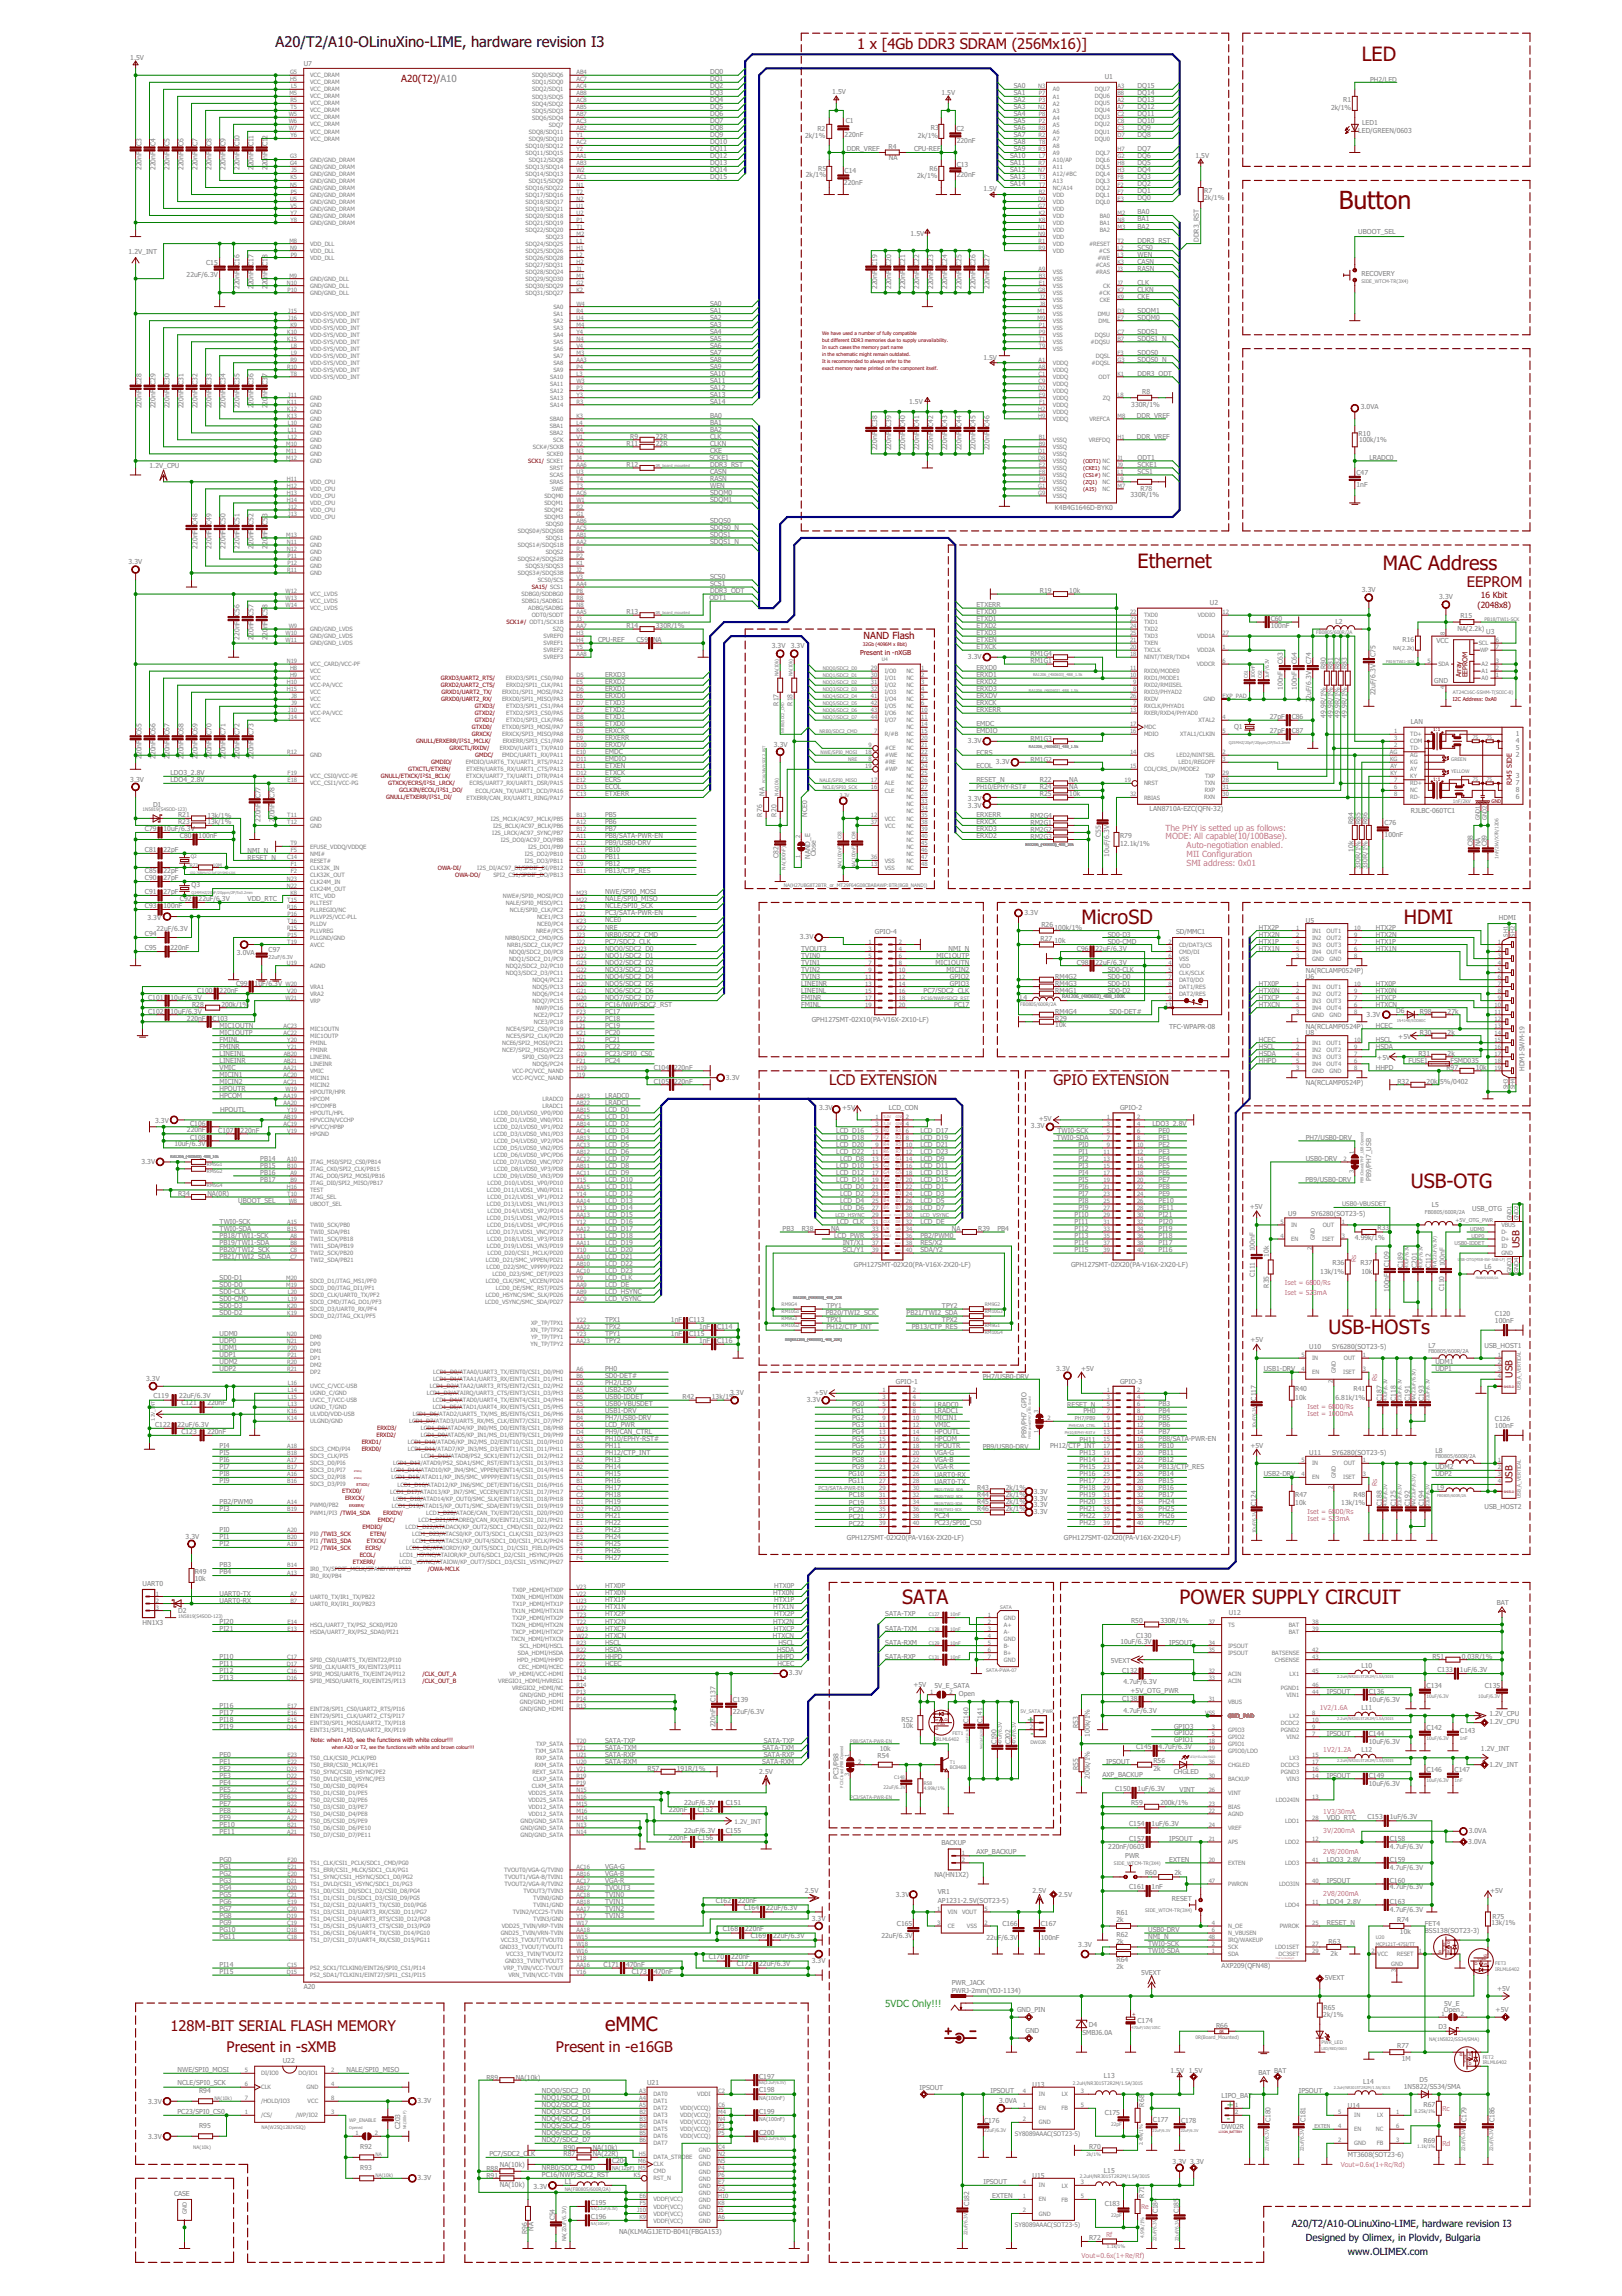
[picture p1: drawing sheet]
<svg xmlns="http://www.w3.org/2000/svg" width="210mm" height="297mm" viewBox="0 0 210 297" stroke-linecap="round" stroke-linejoin="round" font-family="sans-serif">
<defs><g id="words">
<text font-size="3.2" fill="#800000" x="173.2" y="27">Button</text>
<g font-size="2.6" fill="#800000">
<text x="176.2" y="7.9">LED</text>
<text x="147.2" y="73.5">Ethernet</text>
<text x="179" y="73.7">MAC Address</text>
<text x="140" y="119.5">MicroSD</text>
<text x="181.7" y="119.5">HDMI</text>
<text x="182.6" y="153.7">USB-OTG</text>
<text x="171.9" y="172.5">USB-HOSTs</text>
<text x="116.7" y="207.5">SATA</text>
<text x="152.7" y="207.5">POWER SUPPLY CIRCUIT</text>
<text x="78.3" y="262.8">eMMC</text>
</g>
<text font-size="1.9" x="35.7" y="6.1">A20/T2/A10-OLinuXino-LIME, hardware revision I3</text>
<g font-size="1.9" fill="#800000">
<text x="110.9" y="6.3">1 x [4Gb DDR3 SDRAM (256Mx16)]</text>
<text x="189.8" y="75.9">EEPROM</text>
<text x="107.3" y="140.3">LCD EXTENSION</text>
<text x="136.3" y="140.3">GPIO EXTENSION</text>
<text x="22.1" y="262.8">128M-BIT SERIAL FLASH MEMORY</text>
<text x="29.3" y="265.5">Present in -sXMB</text>
<text x="71.9" y="265.5">Present in -e16GB</text>
</g>
<g font-size="1.3" fill="#800000">
<text x="51.9" y="10.7">A20(T2)/A10</text>
<text x="111.8" y="82.7">NAND Flash</text>
<text x="196.6" y="161.5" transform="rotate(-90 196.6 161.5)">USB</text>
<text x="195.7" y="178.2" transform="rotate(-90 195.7 178.2)">USB</text>
<text x="195.7" y="191.9" transform="rotate(-90 195.7 191.9)">USB</text>
</g>
<g font-size="1.3" fill="#008080">
<text x="132.9" y="222.9">+</text>
<text x="133.4" y="224.7">-</text>
<text x="114.5" y="259.6">5VDC Only!!!</text>
<text x="158.8" y="272.8">+</text>
<text x="158.8" y="274.6">-</text>
</g>
<g font-size="1.3">
<text x="167.2" y="288.2">A20/T2/A10-OLinuXino-LIME, hardware revision I3</text>
<text x="169" y="290">Designed by Olimex, in Plovidv, Bulgaria</text>
<text x="174.4" y="291.8">www.OLIMEX.com</text>
</g>
<g font-size="1.1" fill="#800000">
<text x="191.6" y="77.3">16 Kbit</text>
<text x="191.2" y="78.7">(2048x8)</text>
</g>
<g font-size="1.1" fill="#f0f">
<text x="150.8" y="107.5">The PHY is setted up as follows:</text>
<text x="150.8" y="108.6">MODE: All capable(10/100Base).</text>
<text x="153.6" y="109.7">Auto-negotiation enabled.</text>
<text x="153.6" y="110.9">MII Configuration</text>
<text x="153.6" y="112">SMI address: 0x01</text>
</g>
<g font-size=".9" fill="#808080">
<text x="16.9" y="7.7">1.5V</text>
<text x="39.3" y="8.6">U7</text>
<text x="91.9" y="9.6">DQ0</text>
<text x="91.9" y="10.5">DQ1</text>
<text x="91.9" y="11.4">DQ2</text>
<text x="131.2" y="11.4">SA0</text>
<text x="143" y="10.2">U1</text>
<text x="147.2" y="11.4">DQ15</text>
<text x="177.3" y="10.6">PH2/LED</text>
<text x="91.9" y="12.3">DQ3</text>
<text x="91.9" y="13.2">DQ4</text>
<text x="91.9" y="14.1">DQ5</text>
<text x="91.9" y="15.1">DQ6</text>
<text x="91.9" y="16">DQ7</text>
<text x="91.9" y="16.9">DQ8</text>
<text x="91.9" y="17.8">DQ9</text>
<text x="104.2" y="17.9">2k/1%</text>
<text x="105.8" y="17">R2</text>
<text x="107.7" y="12.1">1.5V</text>
<text x="109.3" y="17.7">220nF</text>
<text x="109.4" y="16">C1</text>
<text x="118.8" y="17.9">2k/1%</text>
<text x="120.5" y="16.8">R3</text>
<text x="121.8" y="12.2">1.5V</text>
<text x="123.8" y="17">C2</text>
<text x="131.2" y="13.2">SA2</text>
<text x="131.2" y="14.1">SA3</text>
<text x="131.2" y="15.1">SA4</text>
<text x="131.2" y="16">SA5</text>
<text x="131.2" y="16.9">SA6</text>
<text x="131.2" y="17.8">SA7</text>
<text x="131.2" y="12.3">SA1</text>
<text x="147.2" y="17.8">DQ8</text>
<text x="147.2" y="16.9">DQ9</text>
<text x="147.2" y="16">DQ10</text>
<text x="147.2" y="15.1">DQ11</text>
<text x="147.2" y="14.1">DQ12</text>
<text x="147.2" y="13.2">DQ13</text>
<text x="147.2" y="12.3">DQ14</text>
<text x="172.2" y="14.2">2k/1%</text>
<text x="173.8" y="13.1">R1</text>
<text x="175.8" y="17.2">LED/GREEN/0603</text>
<text x="176.3" y="16.2">LED1</text>
<text x="18.3" y="22" transform="rotate(-90 18.3 22)">220nF</text>
<text x="18.3" y="19" transform="rotate(-90 18.3 19)">C3</text>
<text x="20.1" y="22" transform="rotate(-90 20.1 22)">220nF</text>
<text x="20.1" y="19" transform="rotate(-90 20.1 19)">C4</text>
<text x="21.9" y="22" transform="rotate(-90 21.9 22)">220nF</text>
<text x="21.9" y="19" transform="rotate(-90 21.9 19)">C5</text>
<text x="23.7" y="22" transform="rotate(-90 23.7 22)">220nF</text>
<text x="23.7" y="19" transform="rotate(-90 23.7 19)">C6</text>
<text x="25.6" y="22" transform="rotate(-90 25.6 22)">220nF</text>
<text x="25.6" y="19" transform="rotate(-90 25.6 19)">C7</text>
<text x="27.4" y="22" transform="rotate(-90 27.4 22)">220nF</text>
<text x="27.4" y="19" transform="rotate(-90 27.4 19)">C8</text>
<text x="29.2" y="22" transform="rotate(-90 29.2 22)">220nF</text>
<text x="29.2" y="19" transform="rotate(-90 29.2 19)">C9</text>
<text x="31" y="22" transform="rotate(-90 31 22)">220nF</text>
<text x="31" y="19" transform="rotate(-90 31 19)">C10</text>
<text x="32.8" y="22" transform="rotate(-90 32.8 22)">2</text>
<text x="32.8" y="21.5" transform="rotate(-90 32.8 21.5)">20nF</text>
<text x="32.8" y="19" transform="rotate(-90 32.8 19)">C11</text>
<text x="34.6" y="22" transform="rotate(-90 34.6 22)">2</text>
<text x="34.6" y="21.5" transform="rotate(-90 34.6 21.5)">20nF</text>
<text x="34.6" y="19" transform="rotate(-90 34.6 19)">C12</text>
<text x="91.9" y="18.7">DQ10</text>
<text x="91.9" y="19.6">DQ11</text>
<text x="91.9" y="20.5">DQ12</text>
<text x="91.9" y="21.4">DQ13</text>
<text x="91.9" y="22.3">DQ14</text>
<text x="91.9" y="23.2">DQ15</text>
<text x="104.3" y="22.9">2k/1%</text>
<text x="105.9" y="22.1">R5</text>
<text x="109.2" y="23.9">220nF</text>
<text x="109.3" y="22.4">C14</text>
<text x="109.6" y="19.5">DDR_VREF</text>
<text x="115" y="19.3">R4</text>
<text x="115" y="20.8">NA</text>
<text x="118.3" y="19.5">CPU-REF</text>
<text x="118.7" y="23">2k/1%</text>
<text x="120.3" y="22.1">R6</text>
<text x="123.8" y="18.5">220nF</text>
<text x="123.8" y="22.9">220nF</text>
<text x="123.8" y="21.6">C13</text>
<text x="130.7" y="20.5">SA10</text>
<text x="130.7" y="21.4">SA11</text>
<text x="130.7" y="22.3">SA12</text>
<text x="130.7" y="23.2">SA13</text>
<text x="131.2" y="18.7">SA8</text>
<text x="131.2" y="19.6">SA9</text>
<text x="147.2" y="23.2">DQ3</text>
<text x="147.2" y="22.3">DQ4</text>
<text x="147.2" y="21.4">DQ5</text>
<text x="147.2" y="20.5">DQ6</text>
<text x="147.2" y="19.6">DQ7</text>
<text x="154.7" y="20.4">1.5V</text>
<text x="127.3" y="24.7">1.5V</text>
<text x="130.7" y="24.1">SA14</text>
<text x="147.2" y="25.9">DQ0</text>
<text x="147.2" y="25">DQ1</text>
<text x="147.2" y="24.1">DQ2</text>
<text x="147.2" y="27.7">BA0</text>
<text x="147.2" y="28.7">BA1</text>
<text x="147.2" y="29.6">BA2</text>
<text x="155.8" y="25.9">2k/1%</text>
<text x="155.8" y="25">R7</text>
<text x="16.6" y="32.9">1.2V_INT</text>
<text x="24.1" y="35.8">22uF/6.3V</text>
<text x="26.7" y="34.2">C15</text>
<text x="31" y="34.4" transform="rotate(-90 31 34.4)">C16</text>
<text x="32.8" y="34.4" transform="rotate(-90 32.8 34.4)">C17</text>
<text x="34.6" y="34.4" transform="rotate(-90 34.6 34.4)">C18</text>
<text x="113.5" y="34.4" transform="rotate(-90 113.5 34.4)">C19</text>
<text x="115.3" y="34.4" transform="rotate(-90 115.3 34.4)">C20</text>
<text x="117.2" y="34.4" transform="rotate(-90 117.2 34.4)">C21</text>
<text x="117.8" y="30.6">1.5V</text>
<text x="119" y="34.4" transform="rotate(-90 119 34.4)">C22</text>
<text x="120.8" y="34.4" transform="rotate(-90 120.8 34.4)">C23</text>
<text x="122.6" y="34.4" transform="rotate(-90 122.6 34.4)">C24</text>
<text x="124.4" y="34.4" transform="rotate(-90 124.4 34.4)">C25</text>
<text x="126.2" y="34.4" transform="rotate(-90 126.2 34.4)">C26</text>
<text x="128" y="34.4" transform="rotate(-90 128 34.4)">C27</text>
<text x="147.2" y="34.1">CASN</text>
<text x="147.2" y="35">RASN</text>
<text x="147.2" y="33.2">WEN</text>
<text x="147.2" y="31.4">DDR3_RST</text>
<text x="147.2" y="32.3">SCS0</text>
<text x="155.1" y="31.3" transform="rotate(-90 155.1 31.3)">DDR3_RST</text>
<text x="175.8" y="30.3">UBOOT_SEL</text>
<text x="176.2" y="35.7">RECOVERY</text>
<text x="31" y="37.4" transform="rotate(-90 31 37.4)">220nF</text>
<text x="32.8" y="37.4" transform="rotate(-90 32.8 37.4)">2</text>
<text x="32.8" y="36.9" transform="rotate(-90 32.8 36.9)">20nF</text>
<text x="34.6" y="37.4" transform="rotate(-90 34.6 37.4)">2</text>
<text x="34.6" y="36.9" transform="rotate(-90 34.6 36.9)">20nF</text>
<text x="91.9" y="41.4">SA2</text>
<text x="91.9" y="40.4">SA1</text>
<text x="91.9" y="39.5">SA0</text>
<text x="113.5" y="37.4" transform="rotate(-90 113.5 37.4)">220nF</text>
<text x="115.3" y="37.4" transform="rotate(-90 115.3 37.4)">220nF</text>
<text x="117.2" y="37.4" transform="rotate(-90 117.2 37.4)">220nF</text>
<text x="119" y="37.4" transform="rotate(-90 119 37.4)">220nF</text>
<text x="120.8" y="37.4" transform="rotate(-90 120.8 37.4)">220nF</text>
<text x="122.6" y="37.4" transform="rotate(-90 122.6 37.4)">220nF</text>
<text x="124.4" y="37.4" transform="rotate(-90 124.4 37.4)">220nF</text>
<text x="126.2" y="37.4" transform="rotate(-90 126.2 37.4)">220nF</text>
<text x="128" y="37.4" transform="rotate(-90 128 37.4)">220nF</text>
<text x="147.2" y="38.6">CKE</text>
<text x="147.2" y="36.8">CLK</text>
<text x="147.2" y="41.4">SDQM0</text>
<text x="147.2" y="40.4">SDQM1</text>
<text x="147.2" y="37.7">CLKN</text>
<text x="91.9" y="42.3">SA3</text>
<text x="91.9" y="43.2">SA4</text>
<text x="91.9" y="44.1">SA5</text>
<text x="91.9" y="45">SA6</text>
<text x="91.9" y="45.9">SA7</text>
<text x="91.9" y="46.8">SA8</text>
<text x="91.9" y="47.7">SA9</text>
<text x="127.3" y="46.5">1.5V</text>
<text x="147.2" y="45.9">SDQS0</text>
<text x="147.2" y="43.2">SDQS1</text>
<text x="147.2" y="46.8">SDQS0_N</text>
<text x="147.2" y="44.1">SDQS1_N</text>
<text x="18.3" y="52.8" transform="rotate(-90 18.3 52.8)">220nF</text>
<text x="18.3" y="49.8" transform="rotate(-90 18.3 49.8)">C28</text>
<text x="20.1" y="52.8" transform="rotate(-90 20.1 52.8)">220nF</text>
<text x="20.1" y="49.8" transform="rotate(-90 20.1 49.8)">C29</text>
<text x="21.9" y="52.8" transform="rotate(-90 21.9 52.8)">220nF</text>
<text x="21.9" y="49.8" transform="rotate(-90 21.9 49.8)">C30</text>
<text x="23.7" y="52.8" transform="rotate(-90 23.7 52.8)">220nF</text>
<text x="23.7" y="49.8" transform="rotate(-90 23.7 49.8)">C31</text>
<text x="25.6" y="52.8" transform="rotate(-90 25.6 52.8)">220nF</text>
<text x="25.6" y="49.8" transform="rotate(-90 25.6 49.8)">C32</text>
<text x="27.4" y="52.8" transform="rotate(-90 27.4 52.8)">220nF</text>
<text x="27.4" y="49.8" transform="rotate(-90 27.4 49.8)">C33</text>
<text x="29.2" y="52.8" transform="rotate(-90 29.2 52.8)">220nF</text>
<text x="29.2" y="49.8" transform="rotate(-90 29.2 49.8)">C34</text>
<text x="31" y="52.8" transform="rotate(-90 31 52.8)">220nF</text>
<text x="31" y="49.8" transform="rotate(-90 31 49.8)">C35</text>
<text x="32.8" y="52.8" transform="rotate(-90 32.8 52.8)">2</text>
<text x="32.8" y="52.3" transform="rotate(-90 32.8 52.3)">20nF</text>
<text x="32.8" y="49.8" transform="rotate(-90 32.8 49.8)">C36</text>
<text x="34.6" y="52.8" transform="rotate(-90 34.6 52.8)">2</text>
<text x="34.6" y="52.3" transform="rotate(-90 34.6 52.3)">20nF</text>
<text x="34.6" y="49.8" transform="rotate(-90 34.6 49.8)">C37</text>
<text x="91.9" y="48.6">SA10</text>
<text x="91.9" y="49.5">SA11</text>
<text x="91.9" y="50.4">SA12</text>
<text x="91.9" y="52.2">SA14</text>
<text x="91.9" y="51.3">SA13</text>
<text x="117.6" y="52.2">1.5V</text>
<text x="146.4" y="52.6">330R/1%</text>
<text x="147.2" y="48.6">DDR3_ODT</text>
<text x="147.8" y="51">R8</text>
<text x="176.1" y="53">3.0VA</text>
<text x="81.1" y="57.7">R11</text>
<text x="81.6" y="56.8">R9</text>
<text x="84.9" y="56.8">22R</text>
<text x="84.9" y="57.7">22R</text>
<text x="91.8" y="59.5">SCKE1</text>
<text x="91.9" y="58.6">CKE</text>
<text x="91.9" y="54">BA0</text>
<text x="91.9" y="55">BA1</text>
<text x="91.9" y="56.8">CLK</text>
<text x="91.9" y="57.7">CLKN</text>
<text x="91.9" y="55.9">BA2</text>
<text x="113.5" y="58.3" transform="rotate(-90 113.5 58.3)">220nF</text>
<text x="113.5" y="55.2" transform="rotate(-90 113.5 55.2)">C38</text>
<text x="115.3" y="58.3" transform="rotate(-90 115.3 58.3)">220nF</text>
<text x="115.3" y="55.2" transform="rotate(-90 115.3 55.2)">C39</text>
<text x="117.2" y="58.3" transform="rotate(-90 117.2 58.3)">220nF</text>
<text x="117.2" y="55.2" transform="rotate(-90 117.2 55.2)">C40</text>
<text x="119" y="58.3" transform="rotate(-90 119 58.3)">220nF</text>
<text x="119" y="55.2" transform="rotate(-90 119 55.2)">C41</text>
<text x="120.8" y="58.3" transform="rotate(-90 120.8 58.3)">220nF</text>
<text x="120.8" y="55.2" transform="rotate(-90 120.8 55.2)">C42</text>
<text x="122.6" y="58.3" transform="rotate(-90 122.6 58.3)">220nF</text>
<text x="122.6" y="55.2" transform="rotate(-90 122.6 55.2)">C43</text>
<text x="124.4" y="58.3" transform="rotate(-90 124.4 58.3)">220nF</text>
<text x="124.4" y="55.2" transform="rotate(-90 124.4 55.2)">C44</text>
<text x="126.2" y="58.3" transform="rotate(-90 126.2 58.3)">220nF</text>
<text x="126.2" y="55.2" transform="rotate(-90 126.2 55.2)">C45</text>
<text x="128" y="58.3" transform="rotate(-90 128 58.3)">220nF</text>
<text x="128" y="55.2" transform="rotate(-90 128 55.2)">C46</text>
<text x="147.1" y="54.1">DDR_VREF</text>
<text x="147.1" y="56.8">DDR_VREF</text>
<text x="147.2" y="59.5">ODT1</text>
<text x="175.8" y="56.4">R10</text>
<text x="175.9" y="57.2">100k/1%</text>
<text x="177.2" y="59.5">LRADC0</text>
<text x="19.4" y="60.5">1.2V_CPU</text>
<text x="81.1" y="60.4">R12</text>
<text x="91.9" y="61.3">CASN</text>
<text x="91.9" y="62.2">RASN</text>
<text x="91.9" y="63.1">WEN</text>
<text x="91.9" y="64">SDQM0</text>
<text x="91.9" y="64.9">SDQM1</text>
<text x="91.9" y="60.4">DDR3_RST</text>
<text x="136.5" y="66">K4B4G1646D-BYK0</text>
<text x="146.3" y="64.3">330R/1%</text>
<text x="147.2" y="61.3">SCS1</text>
<text x="147.2" y="60.4">SCKE1</text>
<text x="147.6" y="63.5">R78</text>
<text x="175.6" y="63">1nF</text>
<text x="175.6" y="61.4">C47</text>
<text x="25.6" y="71" transform="rotate(-90 25.6 71)">220nF</text>
<text x="25.6" y="67.9" transform="rotate(-90 25.6 67.9)">C48</text>
<text x="27.4" y="71" transform="rotate(-90 27.4 71)">220nF</text>
<text x="27.4" y="67.9" transform="rotate(-90 27.4 67.9)">C49</text>
<text x="29.2" y="71" transform="rotate(-90 29.2 71)">220nF</text>
<text x="29.2" y="67.9" transform="rotate(-90 29.2 67.9)">C50</text>
<text x="31" y="71" transform="rotate(-90 31 71)">220nF</text>
<text x="31" y="67.9" transform="rotate(-90 31 67.9)">C51</text>
<text x="32.8" y="71" transform="rotate(-90 32.8 71)">2</text>
<text x="32.8" y="70.5" transform="rotate(-90 32.8 70.5)">20nF</text>
<text x="32.8" y="67.9" transform="rotate(-90 32.8 67.9)">C52</text>
<text x="34.6" y="71" transform="rotate(-90 34.6 71)">2</text>
<text x="34.6" y="70.5" transform="rotate(-90 34.6 70.5)">20nF</text>
<text x="34.6" y="67.9" transform="rotate(-90 34.6 67.9)">C53</text>
<text x="91.9" y="67.7">SDQS0</text>
<text x="91.9" y="69.5">SDQS1</text>
<text x="91.9" y="68.6">SDQS0_N</text>
<text x="91.9" y="70.4">SDQS1_N</text>
<text x="16.6" y="73">3.3V</text>
<text x="91.8" y="77.7">ODT1</text>
<text x="91.9" y="76.7">DDR3_ODT</text>
<text x="91.9" y="74.9">SCS0</text>
<text x="91.9" y="75.9">SCS1</text>
<text x="134.6" y="76.7">R19</text>
<text x="138.4" y="76.7">10k</text>
<text x="176.2" y="76.6">3.3V</text>
<text x="186.2" y="77.5">3.3V</text>
<text x="31" y="82.8" transform="rotate(-90 31 82.8)">220nF</text>
<text x="31" y="79.7" transform="rotate(-90 31 79.7)">C56</text>
<text x="32.8" y="82.8" transform="rotate(-90 32.8 82.8)">2</text>
<text x="32.8" y="82.3" transform="rotate(-90 32.8 82.3)">20nF</text>
<text x="32.8" y="79.7" transform="rotate(-90 32.8 79.7)">C57</text>
<text x="34.6" y="82.8" transform="rotate(-90 34.6 82.8)">2</text>
<text x="34.6" y="82.3" transform="rotate(-90 34.6 82.3)">20nF</text>
<text x="34.6" y="79.7" transform="rotate(-90 34.6 79.7)">C58</text>
<text x="77.4" y="83.1">CPU-REF</text>
<text x="81.1" y="81.3">R14</text>
<text x="81.1" y="79.5">R13</text>
<text x="82.4" y="83.1">C59</text>
<text x="84.5" y="83.1">NA</text>
<text x="84.9" y="81.3">330R/1%</text>
<text x="99.9" y="83.9">3.3V</text>
<text x="102.3" y="83.9">3.3V</text>
<text x="126.4" y="79.4">ETXD0</text>
<text x="126.4" y="80.3">ETXD1</text>
<text x="126.4" y="81.3">ETXD2</text>
<text x="126.4" y="82.2">ETXD3</text>
<text x="126.4" y="83.1">ETXEN</text>
<text x="126.4" y="84">ETXCK</text>
<text x="126.4" y="78.6">ETXERR</text>
<text x="156.6" y="78.2">U2</text>
<text x="164.4" y="81.3">100nF</text>
<text x="164.4" y="80.3">C60</text>
<text x="172.8" y="80.7">L2</text>
<text x="181.5" y="83.1">R16</text>
<text x="185.9" y="83.2">VCC</text>
<text x="188.6" y="81.7">NA(2.2k)</text>
<text x="189" y="79.9">R15</text>
<text x="192.3" y="82.1">U3</text>
<text x="78.3" y="89.4">ERXD1</text>
<text x="78.3" y="88.5">ERXD2</text>
<text x="78.3" y="87.6">ERXD3</text>
<text x="125.3" y="85.2">3.3V</text>
<text x="126.4" y="86.7">ERXD0</text>
<text x="126.4" y="87.6">ERXD1</text>
<text x="126.4" y="88.5">ERXD2</text>
<text x="126.4" y="89.4">ERXD3</text>
<text x="133.4" y="85.8">RM1G1</text>
<text x="133.4" y="84.9">RM1G4</text>
<text x="166" y="89.2" transform="rotate(-90 166 89.2)">100nF</text>
<text x="166" y="85.9" transform="rotate(-90 166 85.9)">C63</text>
<text x="167.8" y="89.2" transform="rotate(-90 167.8 89.2)">100nF</text>
<text x="167.8" y="85.9" transform="rotate(-90 167.8 85.9)">C64</text>
<text x="169.7" y="85.9" transform="rotate(-90 169.7 85.9)">C74</text>
<text x="171.6" y="86.6" transform="rotate(-90 171.6 86.6)">R80</text>
<text x="172.5" y="86.6" transform="rotate(-90 172.5 86.6)">R81</text>
<text x="173.4" y="86.6" transform="rotate(-90 173.4 86.6)">R82</text>
<text x="174.3" y="86.6" transform="rotate(-90 174.3 86.6)">R83</text>
<text x="178" y="90" transform="rotate(-90 178 90)">22uF/6.3V</text>
<text x="178" y="85" transform="rotate(-90 178 85)">C75</text>
<text x="185.6" y="88.4">GND</text>
<text x="18.3" y="95.1" transform="rotate(-90 18.3 95.1)">C65</text>
<text x="20.1" y="95.1" transform="rotate(-90 20.1 95.1)">C66</text>
<text x="21.9" y="95.1" transform="rotate(-90 21.9 95.1)">C67</text>
<text x="23.7" y="95.1" transform="rotate(-90 23.7 95.1)">C68</text>
<text x="25.6" y="95.1" transform="rotate(-90 25.6 95.1)">C69</text>
<text x="27.4" y="95.1" transform="rotate(-90 27.4 95.1)">C70</text>
<text x="29.2" y="95.1" transform="rotate(-90 29.2 95.1)">C71</text>
<text x="31" y="95.1" transform="rotate(-90 31 95.1)">C72</text>
<text x="32.8" y="95.1" transform="rotate(-90 32.8 95.1)">C73</text>
<text x="78.3" y="94">ETXD0</text>
<text x="78.3" y="93">ETXD1</text>
<text x="78.3" y="92.1">ETXD2</text>
<text x="78.3" y="91.2">ETXD3</text>
<text x="78.3" y="90.3">ERXD0</text>
<text x="78.3" y="95.8">ERXERR</text>
<text x="78.3" y="94.9">ERXCK</text>
<text x="100.7" y="91.3" transform="rotate(-90 100.7 91.3)">R17</text>
<text x="102.6" y="91.3" transform="rotate(-90 102.6 91.3)">R18</text>
<text x="126.4" y="90.3">ERXDV</text>
<text x="126.4" y="92.1">ERXERR</text>
<text x="126.4" y="94">EMDC</text>
<text x="126.4" y="94.9">EMDIO</text>
<text x="126.4" y="91.2">ERXCK</text>
<text x="133.4" y="95.8">RM1G3</text>
<text x="159.7" y="94.3">Q1</text>
<text x="164.3" y="93">27pF</text>
<text x="164.3" y="94.9">27pF</text>
<text x="167.2" y="93">C86</text>
<text x="167.2" y="94.9">C87</text>
<text x="169.7" y="90.9" transform="rotate(-90 169.7 90.9)">22uF/6.3V</text>
<text x="171.6" y="92.9" transform="rotate(-90 171.6 92.9)">49.9R/1%</text>
<text x="172.5" y="92.9" transform="rotate(-90 172.5 92.9)">49.9R/1%</text>
<text x="173.4" y="92.9" transform="rotate(-90 173.4 92.9)">49.9R/1%</text>
<text x="174.3" y="92.9" transform="rotate(-90 174.3 92.9)">49.9R/1%</text>
<text x="182.6" y="93.6">LAN</text>
<text x="196.2" y="95.2">1</text>
<text x="16.9" y="101.1">3.3V</text>
<text x="18.3" y="98.2" transform="rotate(-90 18.3 98.2)">220nF</text>
<text x="20.1" y="98.2" transform="rotate(-90 20.1 98.2)">220nF</text>
<text x="21.9" y="98.2" transform="rotate(-90 21.9 98.2)">220nF</text>
<text x="22.1" y="100.3">LDO3_2.8V</text>
<text x="22.1" y="101.2">LDO4_2.8V</text>
<text x="23.7" y="98.2" transform="rotate(-90 23.7 98.2)">220nF</text>
<text x="25.6" y="98.2" transform="rotate(-90 25.6 98.2)">220nF</text>
<text x="27.4" y="98.2" transform="rotate(-90 27.4 98.2)">220nF</text>
<text x="29.2" y="98.2" transform="rotate(-90 29.2 98.2)">220nF</text>
<text x="31" y="98.2" transform="rotate(-90 31 98.2)">220nF</text>
<text x="32.8" y="98.2" transform="rotate(-90 32.8 98.2)">2</text>
<text x="32.8" y="97.7" transform="rotate(-90 32.8 97.7)">20nF</text>
<text x="78.3" y="99.4">ETXEN</text>
<text x="78.3" y="96.7">ERXDV</text>
<text x="78.3" y="97.6">EMDC</text>
<text x="78.3" y="98.5">EMDIO</text>
<text x="78.3" y="101.2">ECRS</text>
<text x="78.3" y="100.3">ETXCK</text>
<text x="100.1" y="96.6">3.3V</text>
<text x="125.3" y="96.1">3.3V</text>
<text x="126.4" y="101.2">RESET_N</text>
<text x="126.4" y="99.3">ECOL</text>
<text x="126.4" y="97.6">ECRS</text>
<text x="128.9" y="98.8">3.3V</text>
<text x="133.4" y="98.5">RM1G2</text>
<text x="134.6" y="101.2">R22</text>
<text x="138.4" y="101.2">NA</text>
<text x="196.2" y="96.1">4</text>
<text x="196.2" y="97">5</text>
<text x="196.2" y="97.9">2</text>
<text x="196.2" y="100.7">3</text>
<text x="196.2" y="101.6">7</text>
<text x="18.8" y="107.6">C79</text>
<text x="19.8" y="104.4">D1</text>
<text x="21.2" y="107.6">10uF/6.3V</text>
<text x="23" y="106.6">R23</text>
<text x="23" y="105.7">R21</text>
<text x="26.8" y="106.6">13k/1%</text>
<text x="26.8" y="105.8">13k/1%</text>
<text x="33.7" y="106.3" transform="rotate(-90 33.7 106.3)">220nF</text>
<text x="33.7" y="103.3" transform="rotate(-90 33.7 103.3)">C77</text>
<text x="35.5" y="106.3" transform="rotate(-90 35.5 106.3)">220nF</text>
<text x="35.5" y="103.3" transform="rotate(-90 35.5 103.3)">C78</text>
<text x="78.3" y="102.1">ECOL</text>
<text x="78.3" y="107.6">PB7</text>
<text x="78.3" y="106.6">PB6</text>
<text x="78.3" y="105.7">PB5</text>
<text x="78.3" y="103">ETXERR</text>
<text x="98.7" y="105.6" transform="rotate(-90 98.7 105.6)">R76</text>
<text x="98.9" y="102.9" transform="rotate(-90 98.9 102.9)">NA</text>
<text x="100.5" y="105.6" transform="rotate(-90 100.5 105.6)">R20</text>
<text x="104.5" y="105.7" transform="rotate(-90 104.5 105.7)">NCE0</text>
<text x="125.3" y="103.6">3.3V</text>
<text x="125.3" y="104.5">3.3V</text>
<text x="126.4" y="107.6">ERXD3</text>
<text x="126.4" y="105.7">ERXERR</text>
<text x="126.4" y="106.6">ERXCK</text>
<text x="133.4" y="106.7">RM2G1</text>
<text x="133.4" y="107.6">RM2G2</text>
<text x="133.4" y="105.8">RM2G4</text>
<text x="134.6" y="102.1">R24</text>
<text x="134.6" y="103">R25</text>
<text x="138.4" y="102.1">NA</text>
<text x="138.4" y="103">10k</text>
<text x="148.8" y="105">LAN8710A-EZC(QFN-32)</text>
<text x="175.1" y="106.6" transform="rotate(-90 175.1 106.6)">R84</text>
<text x="176.1" y="106.6" transform="rotate(-90 176.1 106.6)">R85</text>
<text x="177" y="106.6" transform="rotate(-90 177 106.6)">R86</text>
<text x="179.2" y="106.8">C76</text>
<text x="182.6" y="105.2">RJLBC-060TC1</text>
<text x="196.2" y="102.5">8</text>
<text x="196.2" y="103.4">6</text>
<text x="18.8" y="113.9">C90</text>
<text x="18.8" y="110.3">C81</text>
<text x="18.8" y="113">C85</text>
<text x="21.2" y="113.9">27pF</text>
<text x="21.2" y="110.3">22pF</text>
<text x="21.2" y="113">22pF</text>
<text x="23.3" y="108.5">C80</text>
<text x="25.7" y="108.5">100nF</text>
<text x="32" y="111.2">RESET_N</text>
<text x="32" y="110.3">NMI_N</text>
<text x="78.3" y="110.3">PB10</text>
<text x="78.3" y="113">PB13/CTP_RES</text>
<text x="78.3" y="112.1">PB12</text>
<text x="78.3" y="111.2">PB11</text>
<text x="78.3" y="108.5">PB8/SATA-PWR-EN</text>
<text x="78.3" y="109.4">PB9/USB0-DRV</text>
<text x="100.7" y="111" transform="rotate(-90 100.7 111)">C82</text>
<text x="104.9" y="111.1" transform="rotate(-90 104.9 111.1)">NAND_E</text>
<text x="105.6" y="110.8" transform="rotate(-90 105.6 110.8)">Close</text>
<text x="126.4" y="108.5">ERXD2</text>
<text x="133.4" y="108.5">RM2G3</text>
<text x="142.5" y="108.3" transform="rotate(-90 142.5 108.3)">C55</text>
<text x="143.5" y="110.8" transform="rotate(-90 143.5 110.8)">10uF/6.3V</text>
<text x="144.9" y="109.5">12.1k/1%</text>
<text x="144.9" y="108.4">R79</text>
<text x="175.1" y="110.2" transform="rotate(-90 175.1 110.2)">10k</text>
<text x="176.1" y="112.5" transform="rotate(-90 176.1 112.5)">330R/1%</text>
<text x="177" y="112.5" transform="rotate(-90 177 112.5)">330R/1%</text>
<text x="179.2" y="108.3">100nF</text>
<text x="190.6" y="109.5" transform="rotate(-90 190.6 109.5)">C88</text>
<text x="191.6" y="109.5" transform="rotate(-90 191.6 109.5)">NA</text>
<text x="192.4" y="109.5" transform="rotate(-90 192.4 109.5)">C89</text>
<text x="18.8" y="115.7">C91</text>
<text x="18.8" y="117.5">C93</text>
<text x="19.1" y="119.1">3.3V</text>
<text x="21.2" y="115.7">27pF</text>
<text x="21.2" y="117.5">100nF</text>
<text x="23.3" y="116.6">C92</text>
<text x="24.8" y="114.8">Q3</text>
<text x="25.7" y="116.6">22uF/6.3V</text>
<text x="32" y="116.6">VDD_RTC</text>
<text x="78.3" y="115.7">NWE/SPI0_MOSI</text>
<text x="78.3" y="116.6">NALE/SPI0_MISO</text>
<text x="78.3" y="117.5">NCLE/SPI0_SCK</text>
<text x="78.3" y="119.3">NCE0</text>
<text x="78.3" y="118.4">PC3/SATA-PWR-EN</text>
<text x="132.6" y="118.3">3.3V</text>
<text x="134.8" y="119.9">R26</text>
<text x="169" y="119.4">U5</text>
<text x="194" y="119">HDMI</text>
<text x="18.8" y="121.1">C94</text>
<text x="18.8" y="122.9">C95</text>
<text x="20.3" y="120.4">22uF/6.3V</text>
<text x="22.1" y="122.9">220nF</text>
<text x="30.6" y="123.5">3.0VA</text>
<text x="34.8" y="123.1">C97</text>
<text x="78.3" y="120.3">NRE</text>
<text x="78.3" y="123">NDQ0/SDC2_D0</text>
<text x="78.3" y="123.9">NDQ1/SDC2_D1</text>
<text x="78.3" y="124.8">NDQ2/SDC2_D2</text>
<text x="78.3" y="125.7">NDQ3/SDC2_D3</text>
<text x="78.3" y="121.2">NRB0/SDC2_CMD</text>
<text x="78.3" y="122.1">PC7/SDC2_CLK</text>
<text x="103.5" y="121.5">3.3V</text>
<text x="103.7" y="123.9">TVIN0</text>
<text x="103.7" y="124.8">TVIN1</text>
<text x="103.7" y="125.7">TVIN2</text>
<text x="103.7" y="123">TVOUT3</text>
<text x="113.2" y="120.8">GPIO-4</text>
<text x="121.1" y="124.8">MIC1OUTN</text>
<text x="121.2" y="123.9">MIC1OUTP</text>
<text x="122.5" y="125.7">MICIN2</text>
<text x="122.8" y="123">NMI_N</text>
<text x="134.7" y="121.7">R27</text>
<text x="136.5" y="122">10k</text>
<text x="136.5" y="120.3">100k/1%</text>
<text x="139.4" y="124.8">C98</text>
<text x="139.4" y="123">C96</text>
<text x="141.8" y="124.8">22uF/6.3V</text>
<text x="141.8" y="123">22uF/6.3V</text>
<text x="143.4" y="125.7">SD0-CLK</text>
<text x="143.4" y="122.1">SD0-CMD</text>
<text x="143.4" y="121.2">SD0-D3</text>
<text x="152.2" y="120.8">SD/MMC1</text>
<text x="162.9" y="120.3">HTX2P</text>
<text x="162.9" y="121.2">HTX2N</text>
<text x="162.9" y="122.1">HTX1P</text>
<text x="162.9" y="123">HTX1N</text>
<text x="169" y="125.8">NA(RCLAMP0524P)</text>
<text x="178" y="120.3">HTX2P</text>
<text x="178" y="121.2">HTX2N</text>
<text x="178" y="122.1">HTX1P</text>
<text x="178" y="123">HTX1N</text>
<text x="19.2" y="129.3">C101</text>
<text x="19.2" y="131.1">C102</text>
<text x="22.1" y="129.3">10uF/6.3V</text>
<text x="22.1" y="131.1">10uF/6.3V</text>
<text x="24.9" y="130.2">R28</text>
<text x="25.5" y="128.4">C100</text>
<text x="28.4" y="128.4">220nF</text>
<text x="28.6" y="130.2">200k/1%</text>
<text x="30.5" y="127.5">C99</text>
<text x="33" y="127.5">1uF/6.3V</text>
<text x="78.3" y="131.1">PC17</text>
<text x="78.3" y="126.6">NDQ4/SDC2_D4</text>
<text x="78.3" y="127.5">NDQ5/SDC2_D5</text>
<text x="78.3" y="128.4">NDQ6/SDC2_D6</text>
<text x="78.3" y="129.3">NDQ7/SDC2_D7</text>
<text x="78.3" y="130.2">PC16/NWP/SDC2_RST</text>
<text x="103.7" y="130.2">FMINL</text>
<text x="103.7" y="129.3">FMINR</text>
<text x="103.7" y="128.4">LINEINL</text>
<text x="103.7" y="127.5">LINEINR</text>
<text x="103.7" y="126.6">TVIN3</text>
<text x="119.5" y="128.4">PC7/SDC2_CLK</text>
<text x="122.9" y="127.6">GPIO3</text>
<text x="122.9" y="126.6">GPIO2</text>
<text x="123.5" y="130.2">PC17</text>
<text x="132" y="129.3">L4</text>
<text x="136.6" y="128.5">RM4G1</text>
<text x="136.6" y="126.6">RM4G2</text>
<text x="136.6" y="127.6">RM4G3</text>
<text x="136.6" y="131.2">RM4G4</text>
<text x="143.4" y="127.5">SD0-D1</text>
<text x="143.4" y="126.6">SD0-D0</text>
<text x="143.4" y="128.4">SD0-D2</text>
<text x="143.6" y="131.1">SD0-DET#</text>
<text x="162.9" y="127.5">HTX0P</text>
<text x="162.9" y="128.4">HTX0N</text>
<text x="162.9" y="129.3">HTXCP</text>
<text x="162.9" y="130.2">HTXCN</text>
<text x="169" y="126.6">U6</text>
<text x="176.9" y="131.6">3.3V</text>
<text x="178" y="127.6">HTX0P</text>
<text x="178" y="128.5">HTX0N</text>
<text x="178" y="129.4">HTXCP</text>
<text x="178" y="130.3">HTXCN</text>
<text x="180.7" y="131">D6</text>
<text x="183.7" y="131.1">R98</text>
<text x="187.3" y="131.1">27k</text>
<text x="24.2" y="132">220nF</text>
<text x="27.5" y="132">C103</text>
<text x="28.4" y="132.9">MIC1OUTN</text>
<text x="28.4" y="133.9">MIC1OUTP</text>
<text x="28.4" y="134.8">FMINL</text>
<text x="28.4" y="135.7">FMINR</text>
<text x="28.4" y="136.6">LINEINL</text>
<text x="28.4" y="137.5">LINEINR</text>
<text x="78.3" y="137.5">PC24</text>
<text x="78.3" y="132.9">PC19</text>
<text x="78.3" y="133.9">PC20</text>
<text x="78.3" y="134.8">PC21</text>
<text x="78.3" y="135.7">PC22</text>
<text x="78.3" y="136.6">PC23/SPI0_CS0</text>
<text x="78.3" y="132">PC18</text>
<text x="105" y="132.2">GPH127SMT-02X10(PA-V16X-2X10-LF)</text>
<text x="136.6" y="132.9">10k</text>
<text x="136.6" y="132.1">R29</text>
<text x="151.3" y="133.1">TFC-WPAPR-08</text>
<text x="162.9" y="134.8">HCEC</text>
<text x="162.9" y="135.7">HSCL</text>
<text x="162.9" y="136.6">HSDA</text>
<text x="162.9" y="137.5">HHPD</text>
<text x="169" y="133.1">NA(RCLAMP0524P)</text>
<text x="169" y="133.9">U8</text>
<text x="178" y="133">HCEC</text>
<text x="178" y="134.8">HSCL</text>
<text x="178" y="135.7">HSDA</text>
<text x="178.2" y="137.1">+5V</text>
<text x="181" y="134.4">+5V</text>
<text x="182.3" y="137.5">FUSE1</text>
<text x="183.5" y="136.6">R31</text>
<text x="183.7" y="133.9">R30</text>
<text x="187.3" y="136.6">2k</text>
<text x="187.3" y="133.9">2k</text>
<text x="187.7" y="137.5">FSMD035</text>
<text x="28.4" y="138.4">VMIC</text>
<text x="28.4" y="139.3">MICIN1</text>
<text x="28.4" y="140.2">MICIN2</text>
<text x="28.4" y="141.1">HPOUTR</text>
<text x="28.4" y="142">HPCOM</text>
<text x="28.5" y="143.9">HPOUTL</text>
<text x="78.3" y="142">LRADC0</text>
<text x="78.3" y="143.8">LCD_D0</text>
<text x="78.3" y="142.9">LRADC1</text>
<text x="84.6" y="140.2">C105</text>
<text x="84.6" y="138.4">C104</text>
<text x="87.2" y="140.2">220nF</text>
<text x="87.2" y="138.4">220nF</text>
<text x="93.9" y="139.7">3.3V</text>
<text x="106" y="143.7">3.3V</text>
<text x="109" y="143.6">+5V</text>
<text x="115" y="143.7">LCD_CON</text>
<text x="144.9" y="143.7">GPIO-2</text>
<text x="169" y="140.3">NA(RCLAMP0524P)</text>
<text x="178" y="138.4">HHPD</text>
<text x="180.8" y="140.2">R32</text>
<text x="184.6" y="140.2">20k/5%/0402</text>
<text x="187.2" y="138.4">R97</text>
<text x="191" y="138.4">10k</text>
<text x="197.3" y="138.5" transform="rotate(-90 197.3 138.5)">HDMI-SWM-19</text>
<text x="20.1" y="145.3">3.3V</text>
<text x="22.6" y="148.3">10uF/6.3V</text>
<text x="24.2" y="146.5">220nF</text>
<text x="24.6" y="145.7">C106</text>
<text x="24.6" y="147.5">C108</text>
<text x="28.2" y="146.6">C107</text>
<text x="31.1" y="146.6">220nF</text>
<text x="78.3" y="145.6">LCD_D2</text>
<text x="78.3" y="146.6">LCD_D3</text>
<text x="78.3" y="147.5">LCD_D4</text>
<text x="78.3" y="148.4">LCD_D5</text>
<text x="78.3" y="149.3">LCD_D6</text>
<text x="78.3" y="144.7">LCD_D1</text>
<text x="108.2" y="147.5">LCD_D18</text>
<text x="108.2" y="148.4">LCD_D20</text>
<text x="108.2" y="149.3">LCD_D22</text>
<text x="108.2" y="146.6">LCD_D16</text>
<text x="119.1" y="147.5">LCD_D19</text>
<text x="119.1" y="148.4">LCD_D21</text>
<text x="119.1" y="149.3">LCD_D23</text>
<text x="119.1" y="146.6">LCD_D17</text>
<text x="133.4" y="146">3.3V</text>
<text x="134.4" y="145.1">+5V</text>
<text x="136.8" y="147.5">TWI0-SDA</text>
<text x="136.8" y="146.6">TWI0-SCK</text>
<text x="139.6" y="148.4">PI0</text>
<text x="139.6" y="149.3">PI1</text>
<text x="149.1" y="145.7">LDO3_2.8V</text>
<text x="149.9" y="149.3">PE3</text>
<text x="149.9" y="148.4">PE2</text>
<text x="149.9" y="147.5">PE1</text>
<text x="149.9" y="146.6">PE0</text>
<text x="169" y="147.5">PH7/USB0-DRV</text>
<text x="18.3" y="150.5">3.3V</text>
<text x="23" y="154.7">R34</text>
<text x="26.8" y="154.7">NA(0R)</text>
<text x="30.8" y="155.7">UBOOT_SEL</text>
<text x="33.7" y="150.2">PB14</text>
<text x="33.7" y="151.1">PB15</text>
<text x="33.7" y="152">PB16</text>
<text x="33.7" y="152.9">PB17</text>
<text x="78.3" y="150.2">LCD_D7</text>
<text x="78.3" y="152.9">LCD_D10</text>
<text x="78.3" y="153.8">LCD_D11</text>
<text x="78.3" y="154.7">LCD_D12</text>
<text x="78.3" y="155.6">LCD_D13</text>
<text x="78.3" y="152">LCD_D9</text>
<text x="78.3" y="151.1">LCD_D8</text>
<text x="108.2" y="151.1">LCD_D10</text>
<text x="108.2" y="152">LCD_D12</text>
<text x="108.2" y="152.9">LCD_D14</text>
<text x="108.7" y="154.7">LCD_D2</text>
<text x="108.7" y="155.6">LCD_D4</text>
<text x="108.7" y="150.2">LCD_D8</text>
<text x="108.7" y="153.8">LCD_D0</text>
<text x="119.1" y="154.7">LCD_D3</text>
<text x="119.1" y="155.6">LCD_D5</text>
<text x="119.1" y="151.1">LCD_D11</text>
<text x="119.1" y="152">LCD_D13</text>
<text x="119.1" y="152.9">LCD_D15</text>
<text x="119.1" y="150.2">LCD_D9</text>
<text x="119.1" y="153.8">LCD_D1</text>
<text x="139.6" y="151.1">PI3</text>
<text x="139.6" y="150.2">PI2</text>
<text x="139.6" y="152">PI4</text>
<text x="139.6" y="152.9">PI5</text>
<text x="139.6" y="153.9">PI6</text>
<text x="139.6" y="154.8">PI7</text>
<text x="139.6" y="155.7">PI8</text>
<text x="149.9" y="150.2">PE4</text>
<text x="149.9" y="151.1">PE5</text>
<text x="149.9" y="152">PE6</text>
<text x="149.9" y="152.9">PE7</text>
<text x="149.9" y="153.8">PE8</text>
<text x="149.9" y="154.7">PE9</text>
<text x="149.9" y="155.6">PE10</text>
<text x="168.9" y="152.9">PB9/USB0-DRV</text>
<text x="169" y="150.2">USB0-DRV</text>
<text x="177.5" y="152.8" transform="rotate(-90 177.5 152.8)">PB9/PH7_USB</text>
<text x="28.4" y="160.2">PB18/TWI1-SCK</text>
<text x="28.4" y="161.1">PB19/TWI1-SDA</text>
<text x="28.4" y="158.3">TWI0-SCK</text>
<text x="28.4" y="159.2">TWI0-SDA</text>
<text x="28.4" y="162">PB20/TWI2_SCK</text>
<text x="78.3" y="156.5">LCD_D14</text>
<text x="78.3" y="157.4">LCD_D15</text>
<text x="78.3" y="160.2">LCD_D18</text>
<text x="78.3" y="161.1">LCD_D19</text>
<text x="78.3" y="162">LCD_D20</text>
<text x="78.3" y="159.2">LCD_D17</text>
<text x="78.3" y="158.3">LCD_D16</text>
<text x="101.3" y="159.3">PB3</text>
<text x="103.7" y="159.2">R38</text>
<text x="107.5" y="159.2">NA</text>
<text x="108" y="160.2">LCD_PWR</text>
<text x="108.3" y="158.3">LCD_CLK</text>
<text x="108.7" y="156.5">LCD_D6</text>
<text x="109.1" y="161.1">INT/X1</text>
<text x="109.1" y="162">SCL/Y1</text>
<text x="119.1" y="156.5">LCD_D7</text>
<text x="119.1" y="158.3">LCD_DE</text>
<text x="119.1" y="160.2">PB2/PWM0</text>
<text x="119.1" y="161.1">RES/X2</text>
<text x="119.1" y="162">SDA/Y2</text>
<text x="123.2" y="159.2">NA</text>
<text x="126.6" y="159.2">R39</text>
<text x="129.1" y="159.2">PB4</text>
<text x="139.1" y="159.3">PI12</text>
<text x="139.1" y="160.2">PI13</text>
<text x="139.1" y="157.4">PI10</text>
<text x="139.1" y="158.3">PI11</text>
<text x="139.1" y="161.1">PI14</text>
<text x="139.1" y="162">PI15</text>
<text x="139.6" y="156.6">PI9</text>
<text x="149.9" y="156.5">PE11</text>
<text x="149.9" y="157.4">PI21</text>
<text x="149.9" y="159.2">PI19</text>
<text x="149.9" y="160.2">PI18</text>
<text x="149.9" y="161.1">PI17</text>
<text x="149.9" y="162">PI16</text>
<text x="150" y="158.3">PI20</text>
<text x="161.7" y="156.4">+5V</text>
<text x="162.4" y="161.9" transform="rotate(-90 162.4 161.9)">100nF</text>
<text x="166.7" y="157.3">U9</text>
<text x="169.7" y="157.3">SY6280(SOT23-5)</text>
<text x="175.3" y="160.5">4.99k/1%</text>
<text x="178.3" y="159.2">R33</text>
<text x="185.3" y="156.2">L5</text>
<text x="190.5" y="156.7">USB_OTG</text>
<text x="28.4" y="165.6">SD0-D1</text>
<text x="28.4" y="166.5">SD0-D0</text>
<text x="28.4" y="167.4">SD0-CLK</text>
<text x="28.4" y="162.9">PB21/TWI2_SDA</text>
<text x="78.3" y="162.9">LCD_D21</text>
<text x="78.3" y="163.8">LCD_D22</text>
<text x="78.3" y="164.7">LCD_D23</text>
<text x="78.3" y="167.4">LCD_HSYNC</text>
<text x="78.3" y="165.6">LCD_CLK</text>
<text x="78.3" y="166.5">LCD_DE</text>
<text x="110.5" y="163.9">GPH127SMT-02X20(PA-V16X-2X20-LF)</text>
<text x="138.6" y="163.9">GPH127SMT-02X20(PA-V16X-2X20-LF)</text>
<text x="162.4" y="165.2" transform="rotate(-90 162.4 165.2)">C111</text>
<text x="164.2" y="166.6" transform="rotate(-90 164.2 166.6)">R35</text>
<text x="164.2" y="162.6" transform="rotate(-90 164.2 162.6)">10k</text>
<text x="170.9" y="164.8">13k/1%</text>
<text x="172.4" y="163.7">R36</text>
<text x="176.1" y="163.7">R37</text>
<text x="176.2" y="164.8">10k</text>
<text x="179.8" y="167.1" transform="rotate(-90 179.8 167.1)">100nF</text>
<text x="179.8" y="163.9" transform="rotate(-90 179.8 163.9)">C109</text>
<text x="181.5" y="164" transform="rotate(-90 181.5 164)">C189</text>
<text x="183.4" y="164" transform="rotate(-90 183.4 164)">C201</text>
<text x="185.2" y="164.1" transform="rotate(-90 185.2 164.1)">C112</text>
<text x="186.9" y="167" transform="rotate(-90 186.9 167)">C110</text>
<text x="187" y="163.8" transform="rotate(-90 187 163.8)">100nF</text>
<text x="192.1" y="164.1">L6</text>
<text x="28.4" y="173.8">UDP0</text>
<text x="28.4" y="172.9">UDM0</text>
<text x="28.4" y="168.3">SD0-CMD</text>
<text x="28.4" y="169.2">SD0-D3</text>
<text x="28.4" y="170.1">SD0-D2</text>
<text x="78.3" y="171">TPX1</text>
<text x="78.3" y="172.9">TPY1</text>
<text x="78.3" y="171.9">TPX2</text>
<text x="78.3" y="173.8">TPY2</text>
<text x="78.3" y="168.3">LCD_VSYNC</text>
<text x="86.8" y="171.1">1nF</text>
<text x="86.8" y="172.9">1nF</text>
<text x="89.2" y="171.1">C113</text>
<text x="89.2" y="172.9">C115</text>
<text x="90.5" y="172">1nF</text>
<text x="90.5" y="173.8">1nF</text>
<text x="92.8" y="172">C114</text>
<text x="92.8" y="173.8">C116</text>
<text x="106.9" y="170.2">PB20/TWI2_SCK</text>
<text x="107" y="171.1">TPX1</text>
<text x="107" y="169.3">TPY1</text>
<text x="107" y="172">PH12/CTP_INT</text>
<text x="117.3" y="170.2">PB21/TWI2_SDA</text>
<text x="118" y="172">PB13/CTP_RES</text>
<text x="121.9" y="171.1">TPX2</text>
<text x="121.9" y="169.3">TPY2</text>
<text x="161.8" y="173.7">+5V</text>
<text x="193.5" y="171.2">100nF</text>
<text x="193.5" y="170.3">C120</text>
<text x="18.9" y="178.7">3.3V</text>
<text x="28.4" y="175.6">UDP1</text>
<text x="28.4" y="174.7">UDM1</text>
<text x="28.4" y="176.5">UDM2</text>
<text x="28.4" y="177.4">UDP2</text>
<text x="78.3" y="178.3">SD0-DET#</text>
<text x="78.3" y="179.2">PH2/LED</text>
<text x="78.3" y="177.4">PH0</text>
<text x="115.9" y="179">GPIO-1</text>
<text x="127.2" y="178.3">PH7/USB0-DRV</text>
<text x="136.7" y="177.3">3.3V</text>
<text x="139.9" y="177.3">+5V</text>
<text x="144.9" y="179">GPIO-3</text>
<text x="163.5" y="177.3">USB1-DRV</text>
<text x="169.4" y="174.6">U10</text>
<text x="172.4" y="174.6">SY6280(SOT23-5)</text>
<text x="184.8" y="174.4">L7</text>
<text x="185.8" y="177.4">UDP1</text>
<text x="185.8" y="176.5">UDM1</text>
<text x="192.1" y="174.4">USB_HOST1</text>
<text x="19.9" y="180.9">C119</text>
<text x="20.1" y="184.6">C122</text>
<text x="23" y="184.6">22uF/6.3V</text>
<text x="23.2" y="180.9">22uF/6.3V</text>
<text x="23.5" y="181.8">C121</text>
<text x="23.5" y="185.5">C123</text>
<text x="26.8" y="181.8">220nF</text>
<text x="26.8" y="185.5">220nF</text>
<text x="78.3" y="181.9">USB0-VBUSDET</text>
<text x="78.3" y="181">USB0-IDDET</text>
<text x="78.3" y="184.6">LCD_PWR</text>
<text x="78.3" y="182.8">USB1-DRV</text>
<text x="78.3" y="180.1">USB2-DRV</text>
<text x="78.3" y="185.6">PH9/CAN_CTRL</text>
<text x="78.3" y="183.7">PH7/USB0-DRV</text>
<text x="88.3" y="181">R42</text>
<text x="92.1" y="181">13k/1%</text>
<text x="94.5" y="180.5">3.3V</text>
<text x="104.4" y="181.3">3.3V</text>
<text x="105.4" y="180.4">+5V</text>
<text x="110.3" y="181.9">PG0</text>
<text x="110.3" y="182.8">PG1</text>
<text x="110.3" y="183.7">PG2</text>
<text x="110.3" y="184.6">PG3</text>
<text x="110.3" y="185.6">PG4</text>
<text x="120.9" y="182">LRADC0</text>
<text x="120.9" y="184.6">VMIC</text>
<text x="120.9" y="183.7">MICIN1</text>
<text x="120.9" y="185.6">HPOUTL</text>
<text x="120.9" y="182.8">LRADC1</text>
<text x="138.1" y="182">RESET_N</text>
<text x="140.2" y="182.8">PH0</text>
<text x="149.9" y="181.9">PB3</text>
<text x="149.9" y="182.8">PB4</text>
<text x="149.9" y="185.6">PB7</text>
<text x="149.9" y="184.6">PB6</text>
<text x="149.9" y="183.7">PB5</text>
<text x="162.5" y="181.2" transform="rotate(-90 162.5 181.2)">C117</text>
<text x="167.6" y="181.1">10k</text>
<text x="167.6" y="180">R40</text>
<text x="172.8" y="181.1">6.81k/1%</text>
<text x="175.2" y="180">R41</text>
<text x="178.8" y="181.2" transform="rotate(-90 178.8 181.2)">C187</text>
<text x="180.6" y="181.2" transform="rotate(-90 180.6 181.2)">C118</text>
<text x="182.4" y="181.2" transform="rotate(-90 182.4 181.2)">C191</text>
<text x="184.3" y="181.2" transform="rotate(-90 184.3 181.2)">C193</text>
<text x="193.5" y="184.8">100nF</text>
<text x="193.5" y="183.9">C126</text>
<text x="28.4" y="187.4">PI4</text>
<text x="28.4" y="191.9">PI9</text>
<text x="28.4" y="188.3">PI5</text>
<text x="28.4" y="189.2">PI6</text>
<text x="28.4" y="190.1">PI7</text>
<text x="28.4" y="191">PI8</text>
<text x="78.3" y="187.4">PH11</text>
<text x="78.3" y="191.9">PH16</text>
<text x="78.3" y="191">PH15</text>
<text x="78.3" y="190.1">PH14</text>
<text x="78.3" y="189.2">PH13</text>
<text x="78.3" y="188.3">PH12/CTP_INT</text>
<text x="78.3" y="186.5">PH10/EPHY-RST#</text>
<text x="109.8" y="191">PG10</text>
<text x="109.8" y="191.9">PG11</text>
<text x="110.3" y="186.5">PG5</text>
<text x="110.3" y="187.4">PG6</text>
<text x="110.3" y="188.3">PG7</text>
<text x="110.3" y="189.2">PG8</text>
<text x="110.3" y="190.1">PG9</text>
<text x="120.9" y="191.9">UART0-TX</text>
<text x="120.9" y="191">UART0-RX</text>
<text x="120.9" y="187.4">HPOUTR</text>
<text x="120.9" y="186.5">HPCOM</text>
<text x="120.9" y="188.3">VGA-G</text>
<text x="120.9" y="189.2">VGA-B</text>
<text x="120.9" y="190.1">VGA-R</text>
<text x="127.2" y="187.4">PB9/USB0-DRV</text>
<text x="132.8" y="186" transform="rotate(-90 132.8 186)">PB9/PH7_GPIO</text>
<text x="135.9" y="187.4">PH12/CTP_INT</text>
<text x="139.7" y="186.5">PH11</text>
<text x="139.7" y="191.9">PH17</text>
<text x="139.7" y="191">PH16</text>
<text x="139.7" y="190.1">PH15</text>
<text x="139.7" y="189.2">PH14</text>
<text x="139.7" y="188.3">PH13</text>
<text x="149.9" y="187.4">PB10</text>
<text x="149.9" y="190.1">PB13/CTP_RES</text>
<text x="149.9" y="189.2">PB12</text>
<text x="149.9" y="188.3">PB11</text>
<text x="149.9" y="186.5">PB8/SATA-PWR-EN</text>
<text x="149.9" y="191">PB14</text>
<text x="149.9" y="191.9">PB15</text>
<text x="161.8" y="187.4">+5V</text>
<text x="163.5" y="190.9">USB2-DRV</text>
<text x="169.4" y="188.2">U11</text>
<text x="172.4" y="188.2">SY6280(SOT23-5)</text>
<text x="185.8" y="188">L8</text>
<text x="185.8" y="190.1">UDM2</text>
<text x="185.8" y="191">UDP2</text>
<text x="28.4" y="194.6">PB2/PWM0</text>
<text x="28.4" y="195.5">PI3</text>
<text x="78.3" y="197.3">PH22</text>
<text x="78.3" y="196.4">PH21</text>
<text x="78.3" y="195.5">PH20</text>
<text x="78.3" y="194.6">PH19</text>
<text x="78.3" y="193.7">PH18</text>
<text x="78.3" y="192.8">PH17</text>
<text x="109.9" y="194.7">PC19</text>
<text x="109.9" y="195.6">PC20</text>
<text x="109.9" y="196.5">PC21</text>
<text x="109.9" y="197.4">PC22</text>
<text x="109.9" y="193.7">PC18</text>
<text x="120.9" y="196.4">PC24</text>
<text x="120.9" y="197.3">PC23/SPI0_CS0</text>
<text x="126.5" y="194.6">R45</text>
<text x="126.5" y="195.5">R46</text>
<text x="126.5" y="192.8">R43</text>
<text x="126.5" y="193.7">R44</text>
<text x="130.2" y="194.6">2k/1%</text>
<text x="130.2" y="195.5">2k/1%</text>
<text x="130.2" y="192.8">2k/1%</text>
<text x="130.2" y="193.7">2k/1%</text>
<text x="133.8" y="195">3.3V</text>
<text x="133.8" y="195.9">3.3V</text>
<text x="133.8" y="193.3">3.3V</text>
<text x="133.8" y="194.2">3.3V</text>
<text x="139.7" y="197.3">PH23</text>
<text x="139.7" y="196.4">PH22</text>
<text x="139.7" y="195.5">PH21</text>
<text x="139.7" y="194.6">PH20</text>
<text x="139.7" y="193.7">PH19</text>
<text x="139.7" y="192.8">PH18</text>
<text x="149.9" y="197.3">PH27</text>
<text x="149.9" y="196.4">PH26</text>
<text x="149.9" y="195.5">PH25</text>
<text x="149.9" y="194.6">PH24</text>
<text x="149.9" y="192.8">PB16</text>
<text x="149.9" y="193.7">PB17</text>
<text x="162.5" y="194.8" transform="rotate(-90 162.5 194.8)">C124</text>
<text x="167.6" y="194.7">10k</text>
<text x="167.6" y="193.6">R47</text>
<text x="173.6" y="194.7">13k/1%</text>
<text x="175.2" y="193.6">R48</text>
<text x="178.8" y="194.8" transform="rotate(-90 178.8 194.8)">C188</text>
<text x="180.6" y="194.8" transform="rotate(-90 180.6 194.8)">C125</text>
<text x="182.4" y="194.8" transform="rotate(-90 182.4 194.8)">C192</text>
<text x="184.3" y="194.8" transform="rotate(-90 184.3 194.8)">C194</text>
<text x="186" y="192.8">L9</text>
<text x="192.1" y="195.2">USB_HOST2</text>
<text x="24" y="199.2">3.3V</text>
<text x="25.2" y="203.7">R49</text>
<text x="28.4" y="202.8">PB3</text>
<text x="28.4" y="203.7">PB4</text>
<text x="28.4" y="198.2">PI0</text>
<text x="28.4" y="199.2">PI1</text>
<text x="28.4" y="200.1">PI2</text>
<text x="78.3" y="201.9">PH27</text>
<text x="78.3" y="201">PH26</text>
<text x="78.3" y="200.1">PH25</text>
<text x="78.3" y="199.2">PH24</text>
<text x="78.3" y="198.2">PH23</text>
<text x="109.6" y="199.3">GPH127SMT-02X20(PA-V16X-2X20-LF)</text>
<text x="137.7" y="199.3">GPH127SMT-02X20(PA-V16X-2X20-LF)</text>
<text x="18.4" y="205.2">UART0</text>
<text x="23.1" y="208.6">D2</text>
<text x="25.2" y="204.6">10k</text>
<text x="28.4" y="206.5">UART0-TX</text>
<text x="28.4" y="207.4">UART0-RX</text>
<text x="78.3" y="209.1">HTX2P</text>
<text x="78.3" y="207.3">HTX1P</text>
<text x="78.3" y="208.2">HTX1N</text>
<text x="78.3" y="205.5">HTX0P</text>
<text x="78.3" y="206.4">HTX0N</text>
<text x="100.1" y="208.2">HTX1N</text>
<text x="100.1" y="206.4">HTX0N</text>
<text x="100.2" y="209.1">HTX2P</text>
<text x="100.2" y="207.3">HTX1P</text>
<text x="100.2" y="205.5">HTX0P</text>
<text x="114.6" y="209.1">SATA-TXP</text>
<text x="146.4" y="209.9">R50</text>
<text x="150.2" y="209.9">330R/1%</text>
<text x="159" y="209">U12</text>
<text x="193.7" y="207.7">BAT</text>
<text x="18.4" y="210.2">HN1X3</text>
<text x="28.4" y="210">PI20</text>
<text x="28.4" y="210.9">PI21</text>
<text x="28.4" y="214.6">PI10</text>
<text x="28.4" y="215.5">PI11</text>
<text x="78.3" y="210">HTX2N</text>
<text x="78.3" y="210.9">HTXCP</text>
<text x="78.3" y="211.9">HTXCN</text>
<text x="78.3" y="215.5">HCEC</text>
<text x="78.3" y="212.8">HSCL</text>
<text x="78.3" y="213.7">HSDA</text>
<text x="78.3" y="214.6">HHPD</text>
<text x="100" y="211.9">HTXCN</text>
<text x="100.1" y="210">HTX2N</text>
<text x="100.1" y="210.9">HTXCP</text>
<text x="100.5" y="214.6">HHPD</text>
<text x="100.6" y="213.7">HSDA</text>
<text x="100.6" y="215.5">HCEC</text>
<text x="100.7" y="212.8">HSCL</text>
<text x="114.6" y="214.6">SATA-RXP</text>
<text x="114.6" y="210.9">SATA-TXM</text>
<text x="114.6" y="212.8">SATA-RXM</text>
<text x="143.7" y="215.1">5VEXT</text>
<text x="145" y="212.7">10uF/6.3V</text>
<text x="147" y="211.9">C130</text>
<text x="151.3" y="212.8">IPSOUT</text>
<text x="176.2" y="215.8">L10</text>
<text x="185.4" y="214.6">R51</text>
<text x="189.2" y="214.6">0.03R/1%</text>
<text x="28.4" y="221.8">PI17</text>
<text x="28.4" y="220.9">PI16</text>
<text x="28.4" y="216.4">PI12</text>
<text x="28.4" y="217.3">PI13</text>
<text x="92.6" y="220.1" transform="rotate(-90 92.6 220.1)">C137</text>
<text x="94.8" y="221.7">22uF/6.3V</text>
<text x="94.8" y="220.1">C139</text>
<text x="102.1" y="216.7">3.3V</text>
<text x="118.2" y="218.2">+5V</text>
<text x="120.9" y="218.3">5V_E_SATA</text>
<text x="124.1" y="219.5">Open</text>
<text x="145.2" y="216.4">C132</text>
<text x="145.2" y="220.1">C138</text>
<text x="145.4" y="217.9">4.7uF/6.3V</text>
<text x="145.4" y="221.6">4.7uF/6.3V</text>
<text x="146.3" y="219">+5V_OTG_PWR</text>
<text x="171.7" y="219.1">IPSOUT</text>
<text x="176.2" y="221.3">L11</text>
<text x="177.1" y="220.2">10uF/6.3V</text>
<text x="177.1" y="219.2">C136</text>
<text x="184.6" y="218.3">C134</text>
<text x="186" y="216.3">C133</text>
<text x="188.9" y="216.3">1uF/6.3V</text>
<text x="192.2" y="218.3">C135</text>
<text x="192.7" y="222">1.2V_CPU</text>
<text x="28.4" y="223.6">PI19</text>
<text x="28.4" y="222.7">PI18</text>
<text x="28.4" y="227.3">PE0</text>
<text x="78.3" y="225.5">SATA-TXP</text>
<text x="78.3" y="227.3">SATA-RXP</text>
<text x="78.3" y="226.4">SATA-TXM</text>
<text x="92.6" y="223.5" transform="rotate(-90 92.6 223.5)">220nF</text>
<text x="98.7" y="226.4">SATA-TXM</text>
<text x="98.8" y="227.3">SATA-RXP</text>
<text x="98.9" y="225.5">SATA-TXP</text>
<text x="113.6" y="227.5">R54</text>
<text x="113.8" y="226.6">10k</text>
<text x="116.7" y="222.8">R52</text>
<text x="116.8" y="223.6">10k</text>
<text x="125.3" y="222.9" transform="rotate(-90 125.3 222.9)">C140</text>
<text x="127.1" y="222.9" transform="rotate(-90 127.1 222.9)">C141</text>
<text x="128.9" y="225.7" transform="rotate(-90 128.9 225.7)">C190</text>
<text x="130.8" y="225.7" transform="rotate(-90 130.8 225.7)">C202</text>
<text x="139.5" y="223.6" transform="rotate(-90 139.5 223.6)">R53</text>
<text x="141" y="224.7" transform="rotate(-90 141 224.7)">100k/1%</text>
<text x="147" y="226.3">C145</text>
<text x="149.9" y="226.3">4.7uF/6.3V</text>
<text x="151.9" y="223.7">GPIO3</text>
<text x="151.9" y="224.5">GPIO2</text>
<text x="151.9" y="225.4">GPIO1</text>
<text x="171.7" y="224.5">IPSOUT</text>
<text x="176.2" y="226.7">L12</text>
<text x="177.1" y="225.6">10uF/6.3V</text>
<text x="177.1" y="224.6">C144</text>
<text x="184.6" y="223.8">C142</text>
<text x="188.9" y="224.2">C143</text>
<text x="191.6" y="226.5">1.2V_INT</text>
<text x="192.7" y="223.1">1.2V_CPU</text>
<text x="28.4" y="230">PE3</text>
<text x="28.4" y="230.9">PE4</text>
<text x="28.4" y="231.8">PE5</text>
<text x="28.4" y="232.7">PE6</text>
<text x="28.4" y="233.6">PE7</text>
<text x="28.4" y="229.1">PE2</text>
<text x="28.4" y="228.2">PE1</text>
<text x="78.3" y="228.2">SATA-RXM</text>
<text x="83.8" y="229.1">R57</text>
<text x="87.6" y="229.1">191R/1%</text>
<text x="88.5" y="233.5">22uF/6.3V</text>
<text x="93.9" y="233.5">C151</text>
<text x="98.2" y="229.4">2.5V</text>
<text x="98.7" y="228.2">SATA-RXM</text>
<text x="108.5" y="230.1" transform="rotate(-90 108.5 230.1)">PC3/PB8</text>
<text x="139.5" y="229" transform="rotate(-90 139.5 229)">R55</text>
<text x="141" y="230.1" transform="rotate(-90 141 230.1)">200k/1%</text>
<text x="142.7" y="229.9">AXP_BACKUP</text>
<text x="143.1" y="228.2">IPSOUT</text>
<text x="144.3" y="231.7">C150</text>
<text x="146.4" y="233.5">R59</text>
<text x="147.2" y="231.7">1uF/6.3V</text>
<text x="149.3" y="229.2">2k</text>
<text x="149.3" y="228.1">R56</text>
<text x="150.2" y="233.5">200k/1%</text>
<text x="151.9" y="229.5">CHGLED</text>
<text x="152.7" y="231.8">VINT</text>
<text x="171.7" y="230">IPSOUT</text>
<text x="177.1" y="231.1">10uF/6.3V</text>
<text x="177.1" y="230">C149</text>
<text x="184.6" y="229.2">C146</text>
<text x="188.2" y="229.2">C147</text>
<text x="192.7" y="228.5">1.2V_INT</text>
<text x="28.4" y="234.5">PE8</text>
<text x="28.4" y="235.4">PE9</text>
<text x="28.4" y="236.3">PE10</text>
<text x="28.4" y="237.2">PE11</text>
<text x="86.5" y="234.4">220nF</text>
<text x="86.5" y="238.1">220nF</text>
<text x="88.5" y="237.2">22uF/6.3V</text>
<text x="90.3" y="234.4">C152</text>
<text x="90.3" y="238.1">C156</text>
<text x="93.9" y="237.2">C155</text>
<text x="121.8" y="238.7">BACKUP</text>
<text x="126.4" y="239.9">AXP_BACKUP</text>
<text x="143.4" y="239.2">220nF/0603</text>
<text x="146.1" y="236.2">C154</text>
<text x="146.1" y="238.2">C157</text>
<text x="149" y="236.2">1uF/6.3V</text>
<text x="151.3" y="238.2">IPSOUT</text>
<text x="171.7" y="235.4">VDD_RTC</text>
<text x="177" y="235.3">C153</text>
<text x="179.9" y="235.3">1uF/6.3V</text>
<text x="179.9" y="239.2">4.7uF/6.3V</text>
<text x="179.9" y="238.2">C158</text>
<text x="190" y="238.6">3.0VA</text>
<text x="190.1" y="237.2">3.0VA</text>
<text x="28.4" y="240.9">PG0</text>
<text x="28.4" y="241.8">PG1</text>
<text x="28.4" y="242.7">PG2</text>
<text x="28.4" y="243.6">PG3</text>
<text x="28.4" y="244.5">PG4</text>
<text x="28.4" y="245.4">PG5</text>
<text x="78.3" y="241.8">VGA-G</text>
<text x="78.3" y="242.7">VGA-B</text>
<text x="78.3" y="243.6">VGA-R</text>
<text x="78.3" y="245.4">TVIN0</text>
<text x="78.3" y="244.5">TVOUT3</text>
<text x="104.1" y="244.9">2.5V</text>
<text x="115.9" y="245.4">3.3V</text>
<text x="120.9" y="242.8">NA(HN1X2)</text>
<text x="121.4" y="245.1">VR1</text>
<text x="133.6" y="245">2.5V</text>
<text x="137" y="245.5">2.5V</text>
<text x="145.6" y="240.3">PWR</text>
<text x="146.1" y="244.4">C161</text>
<text x="148.2" y="242.6">R60</text>
<text x="149" y="244.4">1nF</text>
<text x="151.3" y="240.9">EXTEN</text>
<text x="151.7" y="246">RESET</text>
<text x="152" y="242.6">2k</text>
<text x="171.7" y="243.6">IPSOUT</text>
<text x="171.7" y="240.8">LDO3_2.8V</text>
<text x="179.9" y="242">4.7uF/6.3V</text>
<text x="179.9" y="244.4">4.7uF/6.3V</text>
<text x="179.9" y="240.9">C159</text>
<text x="179.9" y="243.6">C160</text>
<text x="192.8" y="244.9">+5V</text>
<text x="28.4" y="246.3">PG6</text>
<text x="28.4" y="247.2">PG7</text>
<text x="28.4" y="248.1">PG8</text>
<text x="28.4" y="249">PG9</text>
<text x="28.4" y="249.9">PG10</text>
<text x="28.4" y="250.8">PG11</text>
<text x="78.3" y="246.3">TVIN1</text>
<text x="78.3" y="247.2">TVIN2</text>
<text x="78.3" y="248.1">TVIN3</text>
<text x="92.6" y="246.2">C162</text>
<text x="93.5" y="249.9">C168</text>
<text x="95.5" y="246.2">220nF</text>
<text x="96.3" y="247.1">C164</text>
<text x="96.4" y="249.9">220nF</text>
<text x="97.2" y="250.8">C169</text>
<text x="99.2" y="247.1">22uF/6.3V</text>
<text x="100.1" y="250.8">22uF/6.3V</text>
<text x="105" y="248.5">3.3V</text>
<text x="114.1" y="250.7">22uF/6.3V</text>
<text x="116.1" y="249.2">C165</text>
<text x="121.4" y="246.2">AP1231-2.5V(SOT23-5)</text>
<text x="127.7" y="251">22u</text>
<text x="129.1" y="251">F/6.3V</text>
<text x="129.7" y="249.2">C166</text>
<text x="134.7" y="251">100nF</text>
<text x="134.7" y="249.2">C167</text>
<text x="139.5" y="251.9">3.3V</text>
<text x="144.5" y="248.7">2k</text>
<text x="144.5" y="251.4">2k</text>
<text x="144.5" y="247.8">R61</text>
<text x="144.5" y="250.5">R62</text>
<text x="148.6" y="250.8">NMI_N</text>
<text x="148.6" y="249.9">USB0-DRV</text>
<text x="148.6" y="251.8">TWI0-SCK</text>
<text x="171.7" y="249">RESET_N</text>
<text x="171.7" y="246.3">LDO4_2.8V</text>
<text x="171.9" y="251.5">R63</text>
<text x="179.9" y="247.4">4.7uF/6.3V</text>
<text x="179.9" y="246.4">C163</text>
<text x="180.8" y="248.6">R74</text>
<text x="181.2" y="250.3">10k</text>
<text x="184.4" y="250.1">BSS138(SOT23-3)</text>
<text x="184.4" y="249.2">FET4</text>
<text x="193" y="249.1">13k/1%</text>
<text x="193.1" y="248.3">R75</text>
<text x="28.4" y="254.5">PI14</text>
<text x="28.4" y="255.4">PI15</text>
<text x="39.3" y="257.3">A20</text>
<text x="78.1" y="254.5">C171</text>
<text x="81" y="254.5">470nF</text>
<text x="81.7" y="255.4">C173</text>
<text x="84.6" y="255.4">470nF</text>
<text x="91.7" y="253.5">C170</text>
<text x="94.6" y="253.5">220nF</text>
<text x="95.3" y="254.4">C172</text>
<text x="98.2" y="254.4">22uF/6.3V</text>
<text x="105" y="253.9">3.3V</text>
<text x="123.2" y="257.8">PWRJ-2mm(YDJ-1134)</text>
<text x="123.2" y="256.8">PWR_JACK</text>
<text x="144.5" y="254.8">2k</text>
<text x="144.5" y="253.9">R64</text>
<text x="147.7" y="255.5">5VEXT</text>
<text x="148.6" y="252.7">TWI0-SDA</text>
<text x="158.1" y="254.6">AXP209(QFN48)</text>
<text x="171.4" y="256.2">5VEXT</text>
<text x="172.2" y="253">2k</text>
<text x="193.7" y="257.6">+5V</text>
<text x="131.6" y="260.2">GND_PIN</text>
<text x="132.7" y="263">GND</text>
<text x="140.1" y="263.3">SMBJ6.0A</text>
<text x="140.9" y="262.2">D4</text>
<text x="147.2" y="261.8">C174</text>
<text x="157.4" y="262.3">R66</text>
<text x="171.2" y="261">2k/1%</text>
<text x="171.3" y="260.1">R65</text>
<text x="186.2" y="262.5">D3</text>
<text x="186.8" y="260.3">Open</text>
<text x="186.9" y="259.5">5V_E</text>
<text x="193.6" y="260.3">+5V</text>
<text x="23" y="268">NWE/SPI0_MOSI</text>
<text x="23" y="269.8">NCLE/SPI0_SCK</text>
<text x="36.6" y="266.9">U22</text>
<text x="44.8" y="268">NALE/SPI0_MISO</text>
<text x="62.9" y="269">R89</text>
<text x="66.7" y="269">NA(10k)</text>
<text x="83.7" y="269.8">U21</text>
<text x="98.2" y="269">C197</text>
<text x="133.6" y="269.9">U13</text>
<text x="142.8" y="268.9">L13</text>
<text x="151.5" y="268.2">1.5V 1.5V</text>
<text x="162.9" y="268.4">BAT</text>
<text x="164.9" y="268.2">BAT</text>
<text x="176.4" y="269.6">L14</text>
<text x="180.8" y="265">R77</text>
<text x="181.4" y="266.6">1M</text>
<text x="183.7" y="269.4">D5</text>
<text x="19.2" y="272.3">3.3V</text>
<text x="23" y="273.5">PC23/SPI0_CS0</text>
<text x="25.8" y="270.8">R94</text>
<text x="25.8" y="275.3">R95</text>
<text x="51.8" y="275.5" transform="rotate(-90 51.8 275.5)">C203</text>
<text x="54" y="272.1">3.3V</text>
<text x="70.1" y="270.8">NDQ0/SDC2_D0</text>
<text x="70.1" y="271.7">NDQ1/SDC2_D1</text>
<text x="70.1" y="272.6">NDQ2/SDC2_D2</text>
<text x="70.1" y="273.5">NDQ3/SDC2_D3</text>
<text x="70.1" y="274.4">NDQ4/SDC2_D4</text>
<text x="70.1" y="275.3">NDQ5/SDC2_D5</text>
<text x="98.2" y="273.4">C199</text>
<text x="98.2" y="270.7">C198</text>
<text x="119" y="270.4">IPSOUT</text>
<text x="127.4" y="274.6">C176</text>
<text x="128.2" y="270.8">IPSOUT</text>
<text x="129.3" y="272.1">3.0VA</text>
<text x="143" y="273.7">C175</text>
<text x="148.1" y="272.5" transform="rotate(-90 148.1 272.5)">R68</text>
<text x="149.2" y="274.6">C177</text>
<text x="152.8" y="274.7">C178</text>
<text x="158.1" y="275.5">DW02R</text>
<text x="158.1" y="271.4">LIPO_BAT</text>
<text x="164.4" y="274.6" transform="rotate(-90 164.4 274.6)">C180</text>
<text x="168.1" y="270.8">IPSOUT</text>
<text x="168.9" y="274.6" transform="rotate(-90 168.9 274.6)">C181</text>
<text x="174.4" y="272.7">U14</text>
<text x="181.7" y="270.2">1N5822/SS34/SMA</text>
<text x="184.2" y="272.6">R67</text>
<text x="189.8" y="274.6" transform="rotate(-90 189.8 274.6)">C179</text>
<text x="193.4" y="274.6" transform="rotate(-90 193.4 274.6)">C186</text>
<text x="19.2" y="276.8">3.3V</text>
<text x="46.6" y="278.1">R92</text>
<text x="46.6" y="280.8">R93</text>
<text x="62.9" y="280.8">R88</text>
<text x="62.9" y="281.7">R91</text>
<text x="63.3" y="279">PC7/SDC2_CLK</text>
<text x="64.7" y="280.4">NA(10k)</text>
<text x="70.1" y="276.2">NDQ6/SDC2_D6</text>
<text x="70.1" y="277.1">NDQ7/SDC2_D7</text>
<text x="70.1" y="280.8">NRB0/SDC2_CMD</text>
<text x="70.1" y="281.7">PC16/NWP/SDC2_RST</text>
<text x="72.9" y="279">R87</text>
<text x="72.9" y="278.1">R90</text>
<text x="76.7" y="279">NA(22R)</text>
<text x="76.7" y="278.1">NA(10k)</text>
<text x="79.2" y="279.8">C204</text>
<text x="98.2" y="276.2">C200</text>
<text x="133.6" y="281.7">U15</text>
<text x="140.9" y="278.1">R70</text>
<text x="142.8" y="281.1">L15</text>
<text x="151.7" y="279.9">3.3V 3.3V</text>
<text x="174.4" y="279.1">MT3608(SOT23-6)</text>
<text x="184.2" y="277.3">R69</text>
<text x="22.5" y="284.1">CASE</text>
<text x="54" y="282">3.3V</text>
<text x="64.7" y="283">NA(10k)</text>
<text x="69" y="283.1">3.3V</text>
<text x="71.8" y="287.3" transform="rotate(-90 71.8 287.3)">C54</text>
<text x="73.1" y="282.6">L1</text>
<text x="76.5" y="285.3">C195</text>
<text x="76.5" y="287">C196</text>
<text x="125.4" y="285.4" transform="rotate(-90 125.4 285.4)">C182</text>
<text x="127.3" y="282.6">IPSOUT</text>
<text x="128.4" y="284.4">EXTEN</text>
<text x="143" y="285.4">C183</text>
<text x="148.1" y="284.3" transform="rotate(-90 148.1 284.3)">R71</text>
<text x="149.8" y="286.4" transform="rotate(-90 149.8 286.4)">C184</text>
<text x="152.6" y="286.4" transform="rotate(-90 152.6 286.4)">C185</text>
<text x="68.2" y="289" transform="rotate(-90 68.2 289)">R96</text>
<text x="69" y="288.6" transform="rotate(-90 69 288.6)">NA</text>
<text x="80.1" y="289.1">NA(KLMAG1JETD-B041(FBGA153)</text>
<text x="140.9" y="289.8">R72</text>
</g>
<g font-size=".9" fill="#800000">
<text x="111.3" y="84.7">Present in -nXGB</text>
<text x="189.1" y="87.6" transform="rotate(-90 189.1 87.6)">Array</text>
<text x="189.9" y="87.6" transform="rotate(-90 189.9 87.6)">EEPROM</text>
<text x="195.6" y="101.6" transform="rotate(-90 195.6 101.6)">RJ45 SIDE</text>
</g>
<g font-size=".9" fill="#f0f">
<text x="166.3" y="166.2">Iset = 68</text>
<text x="166.3" y="167.5">Iset = 52</text>
<text x="169.9" y="166.2">00/Rs</text>
<text x="169.9" y="167.5">3mA</text>
<text x="175.5" y="163.3" transform="rotate(-90 175.5 163.3)">Rs</text>
<text x="178.2" y="178.7" transform="rotate(-90 178.2 178.7)">Rs</text>
<text x="169.2" y="182.3">Iset = 6800/Rs</text>
<text x="169.2" y="183.2">Iset = 1000mA</text>
<text x="169.2" y="195.9">Iset = 6800/Rs</text>
<text x="169.2" y="196.8">Iset = 523mA</text>
<text x="178.2" y="192.3" transform="rotate(-90 178.2 192.3)">Rs</text>
<text x="170.8" y="221.3">1V2/1.6A</text>
<text x="171.2" y="226.7">1V2/1.2A</text>
<text x="171.2" y="234.7">1V3/30mA</text>
<text x="171.2" y="237.2">3V/200mA</text>
<text x="171.2" y="239.9">2V8/200mA</text>
<text x="171.2" y="245.3">2V8/200mA</text>
<text x="186.7" y="273.1">Rc</text>
<text x="173.5" y="280.3">Vout=0.6x(1+Rc/Rd)</text>
<text x="186.7" y="277.6">Rd</text>
<text x="147.7" y="285.8">Re</text>
<text x="140" y="292.1">Vout=0.6x(1+Re/Rf)</text>
<text x="143.1" y="289.4">Rf</text>
</g>
<g font-size=".8" fill="#808080">
<text x="37.5" y="9.6">G5</text>
<text x="37.5" y="10.5">H5</text>
<text x="37.7" y="11.4">L5</text>
<text x="40.1" y="10">VCC_DRAM</text>
<text x="40.1" y="10.9">VCC_DRAM</text>
<text x="40.1" y="11.8">VCC_DRAM</text>
<text x="68.9" y="10">SDQ0/SDQ6</text>
<text x="68.9" y="11.8">SDQ2/SDQ1</text>
<text x="68.9" y="10.9">SDQ1/SDQ0</text>
<text x="74.6" y="9.6">AB4</text>
<text x="74.6" y="11.4">AC4</text>
<text x="74.6" y="10.5">AC7</text>
<text x="134.4" y="11.4">N3</text>
<text x="136.3" y="11.8">A0</text>
<text x="141.7" y="11.8">DQU7</text>
<text x="144.6" y="11.4">A3</text>
<text x="37.4" y="15.1">W5</text>
<text x="37.4" y="16">W6</text>
<text x="37.4" y="16.9">W7</text>
<text x="37.5" y="12.3">M5</text>
<text x="37.6" y="13.2">R5</text>
<text x="37.6" y="14.2">T5</text>
<text x="37.6" y="17.8">Y6</text>
<text x="40.1" y="12.7">VCC_DRAM</text>
<text x="40.1" y="13.6">VCC_DRAM</text>
<text x="40.1" y="14.6">VCC_DRAM</text>
<text x="40.1" y="15.5">VCC_DRAM</text>
<text x="40.1" y="16.4">VCC_DRAM</text>
<text x="40.1" y="17.3">VCC_DRAM</text>
<text x="68.4" y="17.3">SDQ8/SDQ11</text>
<text x="68.9" y="14.6">SDQ5/SDQ3</text>
<text x="68.9" y="15.5">SDQ6/SDQ4</text>
<text x="68.9" y="12.7">SDQ3/SDQ5</text>
<text x="68.9" y="13.7">SDQ4/SDQ2</text>
<text x="71" y="16.4">SDQ7</text>
<text x="74.6" y="17.8">Y1</text>
<text x="74.6" y="16.9">AB2</text>
<text x="74.6" y="14.2">AB5</text>
<text x="74.6" y="15.1">AB7</text>
<text x="74.6" y="12.3">AB8</text>
<text x="74.6" y="16">AC3</text>
<text x="74.6" y="13.2">AC8</text>
<text x="134.4" y="14.2">N2</text>
<text x="134.4" y="17.8">R2</text>
<text x="134.4" y="16.9">R8</text>
<text x="134.5" y="16">P2</text>
<text x="134.5" y="13.2">P3</text>
<text x="134.5" y="12.3">P7</text>
<text x="134.5" y="15.1">P8</text>
<text x="136.3" y="14.6">A3</text>
<text x="136.3" y="16.4">A5</text>
<text x="136.3" y="13.7">A2</text>
<text x="136.3" y="12.7">A1</text>
<text x="136.3" y="15.5">A4</text>
<text x="136.3" y="17.3">A6</text>
<text x="141.7" y="13.6">DQU5</text>
<text x="141.7" y="14.6">DQU4</text>
<text x="141.7" y="12.7">DQU6</text>
<text x="141.7" y="15.5">DQU3</text>
<text x="141.7" y="17.3">DQU1</text>
<text x="141.7" y="16.4">DQU2</text>
<text x="144.6" y="13.2">A2</text>
<text x="144.6" y="14.2">A7</text>
<text x="144.6" y="12.3">B8</text>
<text x="144.6" y="15.1">C2</text>
<text x="144.6" y="16.9">C3</text>
<text x="144.6" y="16">C8</text>
<text x="144.6" y="17.8">D7</text>
<text x="37.5" y="20.5">G3</text>
<text x="37.5" y="21.4">G4</text>
<text x="37.6" y="23.2">K5</text>
<text x="37.7" y="22.3">J5</text>
<text x="40.1" y="20.9">GND/GND_DRAM</text>
<text x="40.1" y="21.8">GND/GND_DRAM</text>
<text x="40.1" y="22.7">GND/GND_DRAM</text>
<text x="40.1" y="23.6">GND/GND_DRAM</text>
<text x="40.1" y="18.2">VCC_DRAM</text>
<text x="68" y="22.7">SDQ14/SDQ13</text>
<text x="68" y="20">SDQ11/SDQ15</text>
<text x="68" y="21.8">SDQ13/SDQ14</text>
<text x="68" y="19.1">SDQ10/SDQ12</text>
<text x="68.4" y="18.2">SDQ9/SDQ10</text>
<text x="68.4" y="20.9">SDQ12/SDQ8</text>
<text x="68.4" y="23.6">SDQ15/SDQ9</text>
<text x="74.6" y="22.3">W2</text>
<text x="74.6" y="19.6">Y2</text>
<text x="74.6" y="20.5">AA1</text>
<text x="74.6" y="21.4">AB3</text>
<text x="74.6" y="23.2">AC1</text>
<text x="74.6" y="18.7">AC2</text>
<text x="134.4" y="22.3">N7</text>
<text x="134.4" y="19.6">R3</text>
<text x="134.4" y="21.4">R7</text>
<text x="134.4" y="23.2">T3</text>
<text x="134.4" y="18.7">T8</text>
<text x="134.5" y="20.5">L7</text>
<text x="136.3" y="20.9">A10/AP</text>
<text x="136.3" y="22.7">A12/#BC</text>
<text x="136.3" y="18.2">A7</text>
<text x="136.3" y="20">A9</text>
<text x="136.3" y="21.8">A11</text>
<text x="136.3" y="23.6">A13</text>
<text x="136.3" y="19.1">A8</text>
<text x="141.7" y="18.2">DQU0</text>
<text x="141.8" y="23.6">DQL3</text>
<text x="141.8" y="20.9">DQL6</text>
<text x="141.8" y="22.7">DQL4</text>
<text x="141.8" y="20">DQL7</text>
<text x="141.8" y="21.8">DQL5</text>
<text x="144.6" y="23.2">F8</text>
<text x="144.6" y="20.5">G2</text>
<text x="144.6" y="22.3">H3</text>
<text x="144.6" y="19.6">H7</text>
<text x="144.6" y="21.4">H8</text>
<text x="37.5" y="24.1">N5</text>
<text x="37.5" y="25.9">U5</text>
<text x="37.6" y="26.8">V5</text>
<text x="37.6" y="27.8">Y7</text>
<text x="37.6" y="28.7">Y8</text>
<text x="37.6" y="25">P5</text>
<text x="40.1" y="24.5">GND/GND_DRAM</text>
<text x="40.1" y="25.4">GND/GND_DRAM</text>
<text x="40.1" y="26.3">GND/GND_DRAM</text>
<text x="40.1" y="27.2">GND/GND_DRAM</text>
<text x="40.1" y="28.2">GND/GND_DRAM</text>
<text x="40.1" y="29.1">GND/GND_DRAM</text>
<text x="68" y="24.5">SDQ16/SDQ22</text>
<text x="68" y="26.3">SDQ18/SDQ17</text>
<text x="68" y="29.1">SDQ21/SDQ19</text>
<text x="68" y="30">SDQ22/SDQ20</text>
<text x="68" y="25.4">SDQ17/SDQ16</text>
<text x="68" y="27.3">SDQ19/SDQ21</text>
<text x="68" y="28.2">SDQ20/SDQ18</text>
<text x="74.6" y="24.1">N1</text>
<text x="74.6" y="25.9">N2</text>
<text x="74.6" y="28.7">P1</text>
<text x="74.6" y="29.6">T1</text>
<text x="74.6" y="25">T2</text>
<text x="74.6" y="26.8">U1</text>
<text x="74.6" y="27.8">U2</text>
<text x="134.4" y="25.9">D9</text>
<text x="134.4" y="26.8">G7</text>
<text x="134.4" y="29.6">N1</text>
<text x="134.4" y="25">B2</text>
<text x="134.4" y="27.8">K2</text>
<text x="134.4" y="28.7">K8</text>
<text x="134.4" y="24.1">T7</text>
<text x="136.3" y="25.4">VDD</text>
<text x="136.3" y="26.3">VDD</text>
<text x="136.3" y="27.3">VDD</text>
<text x="136.3" y="28.2">VDD</text>
<text x="136.3" y="29.1">VDD</text>
<text x="136.3" y="30">VDD</text>
<text x="136.3" y="24.5">NC/A14</text>
<text x="141.8" y="26.3">DQL0</text>
<text x="141.8" y="24.5">DQL2</text>
<text x="141.8" y="25.4">DQL1</text>
<text x="142.3" y="28.2">BA0</text>
<text x="142.3" y="30">BA2</text>
<text x="142.3" y="29.1">BA1</text>
<text x="144.6" y="25.9">E3</text>
<text x="144.6" y="24.1">F2</text>
<text x="144.6" y="25">F7</text>
<text x="144.6" y="27.8">M2</text>
<text x="144.6" y="29.6">M3</text>
<text x="144.6" y="28.7">N8</text>
<text x="37.5" y="31.4">M8</text>
<text x="37.5" y="35.9">M9</text>
<text x="37.5" y="32.3">N9</text>
<text x="37.6" y="33.2">P9</text>
<text x="40.1" y="31.8">VDD_DLL</text>
<text x="40.1" y="32.7">VDD_DLL</text>
<text x="40.1" y="33.6">VDD_DLL</text>
<text x="68" y="32.7">SDQ25/SDQ26</text>
<text x="68" y="34.5">SDQ27/SDQ31</text>
<text x="68" y="35.4">SDQ28/SDQ24</text>
<text x="68" y="31.8">SDQ24/SDQ25</text>
<text x="68" y="33.6">SDQ26/SDQ28</text>
<text x="70.6" y="30.9">SDQ23</text>
<text x="74.6" y="32.3">H1</text>
<text x="74.6" y="34.1">H2</text>
<text x="74.6" y="35">J1</text>
<text x="74.6" y="31.4">L1</text>
<text x="74.6" y="33.2">L2</text>
<text x="74.6" y="35.9">M1</text>
<text x="74.6" y="30.5">M2</text>
<text x="134.4" y="30.5">N9</text>
<text x="134.4" y="35">A9</text>
<text x="134.4" y="31.4">R1</text>
<text x="134.4" y="32.3">R9</text>
<text x="134.4" y="35.9">B3</text>
<text x="136.3" y="35.4">VSS</text>
<text x="136.3" y="30.9">VDD</text>
<text x="136.3" y="31.8">VDD</text>
<text x="136.3" y="32.7">VDD</text>
<text x="140.9" y="31.8">#RESET</text>
<text x="141.8" y="35.4">#RAS</text>
<text x="141.8" y="34.5">#CAS</text>
<text x="142" y="33.6">#WE</text>
<text x="142.2" y="32.7">#CS</text>
<text x="144.6" y="35">J3</text>
<text x="144.6" y="34.1">K3</text>
<text x="144.6" y="32.3">L2</text>
<text x="144.6" y="33.2">L3</text>
<text x="144.6" y="31.4">T2</text>
<text x="37.1" y="36.8">N10</text>
<text x="37.2" y="37.7">P10</text>
<text x="37.3" y="40.5">J15</text>
<text x="37.3" y="41.4">J16</text>
<text x="40.1" y="40.9">VDD-SYS/VDD_INT</text>
<text x="40.1" y="41.8">VDD-SYS/VDD_INT</text>
<text x="40.1" y="36.3">GND/GND_DLL</text>
<text x="40.1" y="37.2">GND/GND_DLL</text>
<text x="40.1" y="38.1">GND/GND_DLL</text>
<text x="68" y="37.2">SDQ30/SDQ29</text>
<text x="68" y="38.1">SDQ31/SDQ27</text>
<text x="68" y="36.3">SDQ29/SQD30</text>
<text x="71.6" y="40.9">SA1</text>
<text x="71.6" y="41.8">SA2</text>
<text x="71.6" y="40">SA0</text>
<text x="74.6" y="36.8">G2</text>
<text x="74.6" y="37.7">K2</text>
<text x="74.6" y="40.5">R4</text>
<text x="74.6" y="41.4">U4</text>
<text x="74.6" y="39.5">W4</text>
<text x="134.3" y="40.5">M1</text>
<text x="134.3" y="41.4">M9</text>
<text x="134.4" y="37.7">G8</text>
<text x="134.5" y="36.8">E1</text>
<text x="134.6" y="38.6">J2</text>
<text x="134.6" y="39.5">J8</text>
<text x="136.3" y="36.3">VSS</text>
<text x="136.3" y="37.2">VSS</text>
<text x="136.3" y="38.1">VSS</text>
<text x="136.3" y="39">VSS</text>
<text x="136.3" y="40">VSS</text>
<text x="136.3" y="40.9">VSS</text>
<text x="136.3" y="41.8">VSS</text>
<text x="142.1" y="40.9">DMU</text>
<text x="142.2" y="41.8">DML</text>
<text x="142.2" y="38.1">#CK</text>
<text x="142.3" y="39">CKE</text>
<text x="142.7" y="37.2">CK</text>
<text x="144.6" y="40.5">D3</text>
<text x="144.6" y="41.4">E7</text>
<text x="144.6" y="36.8">J7</text>
<text x="144.6" y="37.7">K7</text>
<text x="144.6" y="38.6">K9</text>
<text x="37.2" y="47.7">R10</text>
<text x="37.2" y="43.2">K10</text>
<text x="37.2" y="44.1">K15</text>
<text x="37.6" y="46.8">R9</text>
<text x="37.6" y="42.3">K9</text>
<text x="37.7" y="45">L8</text>
<text x="37.7" y="45.9">L9</text>
<text x="40.1" y="42.7">VDD-SYS/VDD_INT</text>
<text x="40.1" y="43.6">VDD-SYS/VDD_INT</text>
<text x="40.1" y="44.5">VDD-SYS/VDD_INT</text>
<text x="40.1" y="45.4">VDD-SYS/VDD_INT</text>
<text x="40.1" y="46.3">VDD-SYS/VDD_INT</text>
<text x="40.1" y="47.2">VDD-SYS/VDD_INT</text>
<text x="71.6" y="46.3">SA7</text>
<text x="71.6" y="42.7">SA3</text>
<text x="71.6" y="44.5">SA5</text>
<text x="71.6" y="45.4">SA6</text>
<text x="71.6" y="43.6">SA4</text>
<text x="71.6" y="47.2">SA8</text>
<text x="74.6" y="45.9">M3</text>
<text x="74.6" y="42.3">M4</text>
<text x="74.6" y="44.1">N4</text>
<text x="74.6" y="47.7">P4</text>
<text x="74.6" y="45">V4</text>
<text x="74.6" y="43.2">Y4</text>
<text x="74.6" y="46.8">AA3</text>
<text x="134.4" y="46.8">A1</text>
<text x="134.4" y="47.7">A8</text>
<text x="134.4" y="44.1">T1</text>
<text x="134.4" y="45">T9</text>
<text x="134.5" y="42.3">P1</text>
<text x="134.5" y="43.2">P9</text>
<text x="136.3" y="47.2">VDDQ</text>
<text x="136.3" y="42.7">VSS</text>
<text x="136.3" y="43.6">VSS</text>
<text x="136.3" y="44.5">VSS</text>
<text x="136.3" y="45.4">VSS</text>
<text x="141.1" y="44.5">#DQSU</text>
<text x="141.3" y="47.2">#DQSL</text>
<text x="141.7" y="43.6">DQSU</text>
<text x="141.8" y="46.3">DQSL</text>
<text x="144.6" y="44.1">B7</text>
<text x="144.6" y="43.2">C7</text>
<text x="144.6" y="45.9">F3</text>
<text x="144.6" y="46.8">G3</text>
<text x="37.2" y="52.2">K11</text>
<text x="37.2" y="53.1">K12</text>
<text x="37.3" y="51.3">J11</text>
<text x="37.6" y="48.6">T8</text>
<text x="40.1" y="51.7">GND</text>
<text x="40.1" y="52.6">GND</text>
<text x="40.1" y="53.5">GND</text>
<text x="40.1" y="48.1">VDD-SYS/VDD_INT</text>
<text x="40.1" y="49">VDD-SYS/VDD_INT</text>
<text x="71.2" y="49">SA10</text>
<text x="71.2" y="50.8">SA12</text>
<text x="71.2" y="52.6">SA14</text>
<text x="71.2" y="49.9">SA11</text>
<text x="71.2" y="51.7">SA13</text>
<text x="71.6" y="48.1">SA9</text>
<text x="74.6" y="48.6">L3</text>
<text x="74.6" y="50.4">P3</text>
<text x="74.6" y="52.2">R3</text>
<text x="74.6" y="49.5">W3</text>
<text x="74.6" y="51.3">Y3</text>
<text x="134.4" y="50.4">D2</text>
<text x="134.4" y="53.1">H2</text>
<text x="134.4" y="48.6">C1</text>
<text x="134.4" y="49.5">C9</text>
<text x="134.5" y="51.3">E9</text>
<text x="134.5" y="52.2">F1</text>
<text x="136.3" y="48.1">VDDQ</text>
<text x="136.3" y="49">VDDQ</text>
<text x="136.3" y="49.9">VDDQ</text>
<text x="136.3" y="50.8">VDDQ</text>
<text x="136.3" y="51.7">VDDQ</text>
<text x="136.3" y="52.6">VDDQ</text>
<text x="136.3" y="53.6">VDDQ</text>
<text x="142.2" y="49">ODT</text>
<text x="142.7" y="51.7">ZQ</text>
<text x="144.6" y="48.6">K1</text>
<text x="144.6" y="51.3">L8</text>
<text x="37" y="57.7">M10</text>
<text x="37" y="58.6">M11</text>
<text x="37" y="59.5">M12</text>
<text x="37.2" y="54.1">K13</text>
<text x="37.2" y="55">L10</text>
<text x="37.2" y="55.9">L11</text>
<text x="37.2" y="56.8">L12</text>
<text x="40.1" y="54.5">GND</text>
<text x="40.1" y="55.4">GND</text>
<text x="40.1" y="56.3">GND</text>
<text x="40.1" y="57.2">GND</text>
<text x="40.1" y="58.1">GND</text>
<text x="40.1" y="59">GND</text>
<text x="40.1" y="59.9">GND</text>
<text x="69" y="58.1">SCK#/SCKB</text>
<text x="70.7" y="59">SCKE0</text>
<text x="71.2" y="54.5">SBA0</text>
<text x="71.2" y="56.3">SBA2</text>
<text x="71.2" y="55.4">SBA1</text>
<text x="71.6" y="57.2">SCK</text>
<text x="74.6" y="59.5">J4</text>
<text x="74.6" y="54.1">K3</text>
<text x="74.6" y="55.9">K4</text>
<text x="74.6" y="55">L4</text>
<text x="74.6" y="58.6">N3</text>
<text x="74.6" y="56.8">V1</text>
<text x="74.6" y="57.7">V2</text>
<text x="134.4" y="58.6">D1</text>
<text x="134.4" y="59.5">D8</text>
<text x="134.4" y="54.1">H9</text>
<text x="134.4" y="56.8">B1</text>
<text x="134.4" y="57.7">B9</text>
<text x="136.3" y="57.2">VSSQ</text>
<text x="136.3" y="58.1">VSSQ</text>
<text x="136.3" y="59">VSSQ</text>
<text x="136.3" y="59.9">VSSQ</text>
<text x="136.3" y="54.5">VDDQ</text>
<text x="140.9" y="57.2">VREFDQ</text>
<text x="141" y="54.5">VREFCA</text>
<text x="144.6" y="56.8">H1</text>
<text x="144.6" y="59.5">J1</text>
<text x="144.6" y="54.1">M8</text>
<text x="37.1" y="62.2">H11</text>
<text x="37.1" y="63.1">H12</text>
<text x="37.1" y="64">H13</text>
<text x="37.1" y="64.9">H14</text>
<text x="37.3" y="65.8">J12</text>
<text x="40.1" y="62.6">VDD_CPU</text>
<text x="40.1" y="63.5">VDD_CPU</text>
<text x="40.1" y="64.4">VDD_CPU</text>
<text x="40.1" y="65.3">VDD_CPU</text>
<text x="70.4" y="65.3">SDQM1</text>
<text x="70.4" y="64.4">SDQM0</text>
<text x="71.1" y="62.6">SRAS</text>
<text x="71.1" y="61.7">SCAS</text>
<text x="71.2" y="60.8">SRST</text>
<text x="71.4" y="63.5">SWE</text>
<text x="74.6" y="65.8">R2</text>
<text x="74.6" y="63.1">T3</text>
<text x="74.6" y="62.2">T4</text>
<text x="74.6" y="61.3">U3</text>
<text x="74.6" y="64.9">W1</text>
<text x="74.6" y="60.4">AA6</text>
<text x="74.6" y="64">AC6</text>
<text x="134.4" y="63.1">G1</text>
<text x="134.4" y="64">G9</text>
<text x="134.5" y="60.4">E2</text>
<text x="134.5" y="61.3">E8</text>
<text x="134.5" y="62.2">F9</text>
<text x="136.3" y="60.8">VSSQ</text>
<text x="136.3" y="61.7">VSSQ</text>
<text x="136.3" y="62.6">VSSQ</text>
<text x="136.3" y="63.5">VSSQ</text>
<text x="136.3" y="64.4">VSSQ</text>
<text x="142.7" y="62.6">NC</text>
<text x="142.7" y="63.5">NC</text>
<text x="144.6" y="60.4">J9</text>
<text x="144.6" y="61.3">L1</text>
<text x="144.6" y="62.2">L9</text>
<text x="144.6" y="63.1">M7</text>
<text x="37" y="69.5">M13</text>
<text x="37.1" y="70.4">N11</text>
<text x="37.1" y="71.3">N12</text>
<text x="37.3" y="66.8">J13</text>
<text x="40.1" y="66.2">VDD_CPU</text>
<text x="40.1" y="67.2">VDD_CPU</text>
<text x="40.1" y="69.9">GND</text>
<text x="40.1" y="70.8">GND</text>
<text x="40.1" y="71.7">GND</text>
<text x="67" y="70.8">SDQS1#/SDQS1B</text>
<text x="67" y="69">SDQS0#/SDQS0B</text>
<text x="70.4" y="67.2">SDQM3</text>
<text x="70.4" y="66.3">SDQM2</text>
<text x="70.6" y="71.7">SDQS2</text>
<text x="70.6" y="69.9">SDQS1</text>
<text x="70.6" y="68.1">SDQS0</text>
<text x="74.6" y="66.8">G1</text>
<text x="74.6" y="71.3">R1</text>
<text x="74.6" y="70.4">AA2</text>
<text x="74.6" y="69.5">AB1</text>
<text x="74.6" y="67.7">AB6</text>
<text x="74.6" y="68.6">AC5</text>
<text x="36.9" y="76.7">W12</text>
<text x="36.9" y="77.6">W13</text>
<text x="37.2" y="74">R11</text>
<text x="37.2" y="72.2">P11</text>
<text x="37.2" y="73.1">P12</text>
<text x="40.1" y="72.6">GND</text>
<text x="40.1" y="73.5">GND</text>
<text x="40.1" y="74.4">GND</text>
<text x="40.1" y="77.1">VCC_LVDS</text>
<text x="67" y="74.4">SDQS3#/SDQS3B</text>
<text x="67" y="72.6">SDQS2#/SDQS2B</text>
<text x="67.5" y="77.1">SDBG0/SDDBG0</text>
<text x="68" y="73.5">SDQS3/SDQS3</text>
<text x="69.6" y="75.3">SCS0/SCS</text>
<text x="74.6" y="74">J2</text>
<text x="74.6" y="73.1">K1</text>
<text x="74.6" y="72.2">P2</text>
<text x="74.6" y="76.7">P8</text>
<text x="74.6" y="77.6">R8</text>
<text x="74.6" y="74.9">V3</text>
<text x="74.6" y="75.8">AA4</text>
<text x="36.9" y="82.2">W10</text>
<text x="36.9" y="83.1">W11</text>
<text x="36.9" y="78.5">W14</text>
<text x="37.4" y="81.3">W9</text>
<text x="40.1" y="81.7">GND/GND_LVDS</text>
<text x="40.1" y="82.6">GND/GND_LVDS</text>
<text x="40.1" y="83.5">GND/GND_LVDS</text>
<text x="40.1" y="78">VCC_LVDS</text>
<text x="40.1" y="78.9">VCC_LVDS</text>
<text x="67.5" y="78">SDBG1/SADBG1</text>
<text x="68.4" y="78.9">ADBG/SADBG</text>
<text x="68.8" y="79.9">ODT0/SODT</text>
<text x="70.3" y="82.6">SVREF0</text>
<text x="70.3" y="83.5">SVREF1</text>
<text x="71.6" y="81.7">SZQ</text>
<text x="74.6" y="82.2">H3</text>
<text x="74.6" y="83.1">H4</text>
<text x="74.6" y="80.4">J3</text>
<text x="74.6" y="78.5">N8</text>
<text x="74.6" y="84">Y5</text>
<text x="74.6" y="79.5">AA5</text>
<text x="74.6" y="81.3">AA7</text>
<text x="146.2" y="83.1">21</text>
<text x="146.2" y="82.2">25</text>
<text x="146.2" y="81.3">24</text>
<text x="146.2" y="80.4">23</text>
<text x="146.2" y="79.5">22</text>
<text x="146.2" y="84">20</text>
<text x="148" y="83.5">TXEN</text>
<text x="148" y="82.6">TXD3</text>
<text x="148" y="81.7">TXD2</text>
<text x="148" y="80.8">TXD1</text>
<text x="148" y="79.9">TXD0</text>
<text x="154.9" y="82.6">VDD1A</text>
<text x="155" y="79.8">VDDIO</text>
<text x="158.2" y="82.2">27</text>
<text x="158.2" y="79.5">12</text>
<text x="158.2" y="84">1</text>
<text x="187" y="82.2" transform="rotate(-90 187 82.2)">8</text>
<text x="191.4" y="83.5">SCL</text>
<text x="193.6" y="83.1">6</text>
<text x="193.6" y="84">7</text>
<text x="37.1" y="88.5">H10</text>
<text x="37.1" y="89.4">H15</text>
<text x="37.1" y="85.8">N19</text>
<text x="37.5" y="86.7">H8</text>
<text x="37.5" y="87.6">H9</text>
<text x="40.1" y="87.1">VCC</text>
<text x="40.1" y="88">VCC</text>
<text x="40.1" y="88.9">VCC-PA/VCC</text>
<text x="40.1" y="89.8">VCC</text>
<text x="40.1" y="86.2">VCC_CARD/VCC-PF</text>
<text x="65" y="89.8">ERXD1/SPI1_MOSI/PA2</text>
<text x="65.5" y="88">ERXD3/SPI1_CS0/PA0</text>
<text x="65.5" y="88.9">ERXD2/SPI1_CLK/PA1</text>
<text x="70.3" y="84.4">SVREF2</text>
<text x="70.3" y="85.3">SVREF3</text>
<text x="74.6" y="87.6">D5</text>
<text x="74.6" y="89.4">D6</text>
<text x="74.6" y="88.5">E5</text>
<text x="74.6" y="84.9">AA8</text>
<text x="112.7" y="86.7">29</text>
<text x="112.7" y="87.6">30</text>
<text x="112.7" y="88.5">31</text>
<text x="112.7" y="89.4">32</text>
<text x="114.5" y="87.1">I/O0</text>
<text x="114.5" y="88">I/O1</text>
<text x="114.5" y="88.9">I/O2</text>
<text x="114.5" y="89.8">I/O3</text>
<text x="117.3" y="87.1">NC</text>
<text x="117.3" y="88">NC</text>
<text x="117.3" y="88.9">NC</text>
<text x="117.3" y="89.8">NC</text>
<text x="119.2" y="86.7">1</text>
<text x="119.2" y="87.6">2</text>
<text x="119.2" y="88.5">3</text>
<text x="119.2" y="89.4">4</text>
<text x="146.2" y="87.6">10</text>
<text x="146.2" y="86.7">11</text>
<text x="146.2" y="84.9">18</text>
<text x="146.7" y="89.4">8</text>
<text x="146.7" y="88.5">9</text>
<text x="148" y="84.4">TXCLK</text>
<text x="148" y="89.8">RXD3/PHYAD2</text>
<text x="148" y="88.9">RXD2/RMIISEL</text>
<text x="148" y="88">RXD1/MODE1</text>
<text x="148" y="87.1">RXD0/MODE0</text>
<text x="148" y="85.3">NINT/TXER/TXD4</text>
<text x="154.9" y="86.2">VDDCR</text>
<text x="154.9" y="84.4">VDD2A</text>
<text x="158.2" y="85.8">6</text>
<text x="184.8" y="85.8">5</text>
<text x="186.1" y="86.2">SDA</text>
<text x="187" y="89.2" transform="rotate(-90 187 89.2)">4</text>
<text x="191.5" y="84.4">WP</text>
<text x="191.7" y="88">A0</text>
<text x="191.7" y="87.1">A1</text>
<text x="191.7" y="86.2">A2</text>
<text x="193.6" y="87.6">1</text>
<text x="193.6" y="86.7">2</text>
<text x="193.6" y="85.8">3</text>
<text x="37.3" y="92.1">J10</text>
<text x="37.3" y="93.1">J14</text>
<text x="37.7" y="90.3">J8</text>
<text x="37.7" y="91.2">J9</text>
<text x="40.1" y="90.7">VCC</text>
<text x="40.1" y="91.6">VCC</text>
<text x="40.1" y="92.5">VCC-PA/VCC</text>
<text x="40.1" y="93.5">VCC</text>
<text x="65" y="90.7">ERXD0/SPI1_MISO/PA3</text>
<text x="65" y="95.3">ERXCK/SPI3_MISO/PA8</text>
<text x="65" y="94.4">ETXD0/SPI3_MOSI/PA7</text>
<text x="65.5" y="91.6">ETXD3/SPI1_CS1/PA4</text>
<text x="65.5" y="92.6">ETXD2/SPI3_CS0/PA5</text>
<text x="65.5" y="93.5">ETXD1/SPI3_CLK/PA6</text>
<text x="74.6" y="91.2">D7</text>
<text x="74.6" y="93.1">D8</text>
<text x="74.6" y="94.9">D9</text>
<text x="74.6" y="90.3">E6</text>
<text x="74.6" y="92.1">E7</text>
<text x="74.6" y="94">E8</text>
<text x="74.6" y="95.8">E9</text>
<text x="112.7" y="90.3">41</text>
<text x="112.7" y="91.2">42</text>
<text x="112.7" y="92.1">43</text>
<text x="112.7" y="93.1">44</text>
<text x="113.1" y="94.9">7</text>
<text x="114.5" y="95.3">R/#B</text>
<text x="114.5" y="90.7">I/O4</text>
<text x="114.5" y="91.6">I/O5</text>
<text x="114.5" y="92.6">I/O6</text>
<text x="114.5" y="93.5">I/O7</text>
<text x="117.3" y="90.7">NC</text>
<text x="117.3" y="91.6">NC</text>
<text x="117.3" y="92.5">NC</text>
<text x="117.3" y="93.5">NC</text>
<text x="117.3" y="94.4">NC</text>
<text x="117.3" y="95.3">NC</text>
<text x="119.2" y="90.3">5</text>
<text x="119.2" y="91.2">6</text>
<text x="119.2" y="92.1">10</text>
<text x="119.2" y="93.1">11</text>
<text x="119.2" y="94">14</text>
<text x="119.2" y="94.9">15</text>
<text x="119.2" y="95.8">20</text>
<text x="146.2" y="92.1">13</text>
<text x="146.2" y="94">17</text>
<text x="146.2" y="94.9">16</text>
<text x="146.2" y="90.3">26</text>
<text x="146.7" y="91.2">7</text>
<text x="148" y="91.6">RXCLK/PHYAD1</text>
<text x="148" y="92.6">RXER/RXD4/PHYAD0</text>
<text x="148" y="94.4">MDC</text>
<text x="148" y="95.3">MDIO</text>
<text x="148" y="90.7">RXDV</text>
<text x="152.7" y="95.3">XTAL1/CLKIN</text>
<text x="155.1" y="93.5">XTAL2</text>
<text x="155.7" y="90.7">GND</text>
<text x="158.2" y="90.3">EXP_PAD</text>
<text x="158.2" y="94.9">5</text>
<text x="158.2" y="93.1">4</text>
<text x="180.4" y="94.9">1</text>
<text x="180.4" y="95.8">3</text>
<text x="182.5" y="95.3">TD+</text>
<text x="37.2" y="97.6">R12</text>
<text x="37.2" y="101.2">E18</text>
<text x="37.2" y="100.3">F19</text>
<text x="40.1" y="101.6">VCC_CSI1/VCC-PG</text>
<text x="40.1" y="100.7">VCC_CSI0/VCC-PE</text>
<text x="40.1" y="98">GND</text>
<text x="60.3" y="98.9">EMDIO/UART6_TX/UART1_RTS/PA12</text>
<text x="60.3" y="100.7">ETXCK/UART7_TX/UART1_DTR/PA14</text>
<text x="60.4" y="99.8">ETXEN/UART6_RX/UART1_CTS/PA13</text>
<text x="60.8" y="101.6">ECRS/UART7_RX/UART1_DSR/PA15</text>
<text x="64.7" y="97.1">ERXDV/UART1_TX/PA10</text>
<text x="65" y="98">EMDC/UART1_RX/PA11</text>
<text x="65.1" y="96.2">ERXERR/SPI3_CS1/PA9</text>
<text x="74.6" y="96.7">D10</text>
<text x="74.6" y="98.5">D11</text>
<text x="74.6" y="100.3">D12</text>
<text x="74.6" y="97.6">E10</text>
<text x="74.6" y="99.4">E11</text>
<text x="74.6" y="101.2">E12</text>
<text x="112" y="97.6">18</text>
<text x="112" y="99.4">19</text>
<text x="112.4" y="98.5">8</text>
<text x="112.4" y="96.7">9</text>
<text x="112.7" y="101.2">17</text>
<text x="114.5" y="98.9">#RE</text>
<text x="114.5" y="97.1">#CE</text>
<text x="114.5" y="101.6">ALE</text>
<text x="114.5" y="98">#WE</text>
<text x="114.5" y="99.8">#WP</text>
<text x="117.3" y="96.2">NC</text>
<text x="117.3" y="97.1">NC</text>
<text x="117.3" y="98">NC</text>
<text x="117.3" y="98.9">NC</text>
<text x="117.3" y="99.8">NC</text>
<text x="117.3" y="100.7">NC</text>
<text x="117.3" y="101.6">NC</text>
<text x="119.2" y="96.7">21</text>
<text x="119.2" y="97.6">22</text>
<text x="119.2" y="98.5">23</text>
<text x="119.2" y="99.4">24</text>
<text x="119.2" y="100.3">25</text>
<text x="119.2" y="101.2">26</text>
<text x="145.5" y="101.2">19</text>
<text x="146.2" y="99.4">15</text>
<text x="146.2" y="97.6">14</text>
<text x="148" y="99.8">COL/CRS_DV/MODE2</text>
<text x="148" y="98">CRS</text>
<text x="148" y="101.6">NRST</text>
<text x="152.3" y="98">LED2/NINTSEL</text>
<text x="152.5" y="98.9">LED1/REGOFF</text>
<text x="155.9" y="101.6">TXN</text>
<text x="155.9" y="100.7">TXP</text>
<text x="158.2" y="98.5">3</text>
<text x="158.2" y="97.6">2</text>
<text x="158.2" y="101.2">28</text>
<text x="158.2" y="100.3">29</text>
<text x="179.9" y="97.6">AG</text>
<text x="179.9" y="98.5">KG</text>
<text x="179.9" y="99.4">AY</text>
<text x="179.9" y="100.3">KY</text>
<text x="180.4" y="96.7">2</text>
<text x="180.4" y="101.2">7</text>
<text x="182.5" y="97.1">TD-</text>
<text x="182.5" y="101.6">RD+</text>
<text x="182.5" y="98">AG</text>
<text x="182.5" y="98.9">KG</text>
<text x="182.5" y="99.8">AY</text>
<text x="182.5" y="100.7">KY</text>
<text x="182.5" y="96.2">COM</text>
<text x="37.2" y="105.8">T11</text>
<text x="37.2" y="106.7">T12</text>
<text x="40.1" y="106.2">GND</text>
<text x="40.1" y="107.1">GND</text>
<text x="60.4" y="103.4">ETXERR/CAN_RX/UART1_RING/PA17</text>
<text x="61.5" y="102.5">ECOL/CAN_TX/UART1_DCD/PA16</text>
<text x="63.5" y="106.2">I2S_MCLK/AC97_MCLK/PB5</text>
<text x="63.7" y="108">I2S_LRCK/AC97_SYNC/PB7</text>
<text x="63.8" y="107.1">I2S_BCLK/AC97_BCLK/PB6</text>
<text x="74.6" y="106.7">A12</text>
<text x="74.6" y="107.6">B12</text>
<text x="74.6" y="105.8">B13</text>
<text x="74.6" y="103">C13</text>
<text x="74.6" y="102.1">D13</text>
<text x="112.7" y="105.8">12</text>
<text x="112.7" y="102.1">16</text>
<text x="112.7" y="106.7">37</text>
<text x="114.5" y="106.2">VCC</text>
<text x="114.5" y="102.5">CLE</text>
<text x="114.5" y="107.1">VCC</text>
<text x="117.3" y="102.5">NC</text>
<text x="117.3" y="103.4">NC</text>
<text x="117.3" y="104.3">NC</text>
<text x="117.3" y="105.2">NC</text>
<text x="117.3" y="106.2">NC</text>
<text x="117.3" y="107.1">NC</text>
<text x="117.3" y="108">NC</text>
<text x="119.2" y="102.1">27</text>
<text x="119.2" y="103">28</text>
<text x="119.2" y="103.9">33</text>
<text x="119.2" y="104.8">34</text>
<text x="119.2" y="105.8">35</text>
<text x="119.2" y="106.7">38</text>
<text x="119.2" y="107.6">39</text>
<text x="126.4" y="102.1">PH10/EPHY-RST#</text>
<text x="146.2" y="103">32</text>
<text x="148" y="103.4">RBIAS</text>
<text x="155.8" y="103.4">RXN</text>
<text x="155.9" y="102.5">RXP</text>
<text x="158.2" y="103">30</text>
<text x="158.2" y="102.1">31</text>
<text x="180.4" y="103">8</text>
<text x="180.4" y="102.1">6</text>
<text x="182.5" y="103.4">RD-</text>
<text x="182.5" y="102.5">NC</text>
<text x="191.5" y="106.1" transform="rotate(-90 191.5 106.1)">GND1</text>
<text x="192.4" y="106.1" transform="rotate(-90 192.4 106.1)">GND2</text>
<text x="37.1" y="113.9">N23</text>
<text x="37.2" y="111.2">C14</text>
<text x="37.6" y="109.4">T9</text>
<text x="37.6" y="112.1">F1</text>
<text x="37.6" y="113">F2</text>
<text x="37.6" y="110.3">F5</text>
<text x="40.1" y="111.6">RESET#</text>
<text x="40.1" y="112.5">CLK32K_IN</text>
<text x="40.1" y="113.4">CLK32K_OUT</text>
<text x="40.1" y="110.7">NMI#</text>
<text x="40.1" y="109.8">EFUSE_VDDQ/VDDQE</text>
<text x="61.8" y="112.5">I2S_DI/AC97_DI/SPDIF_DI/PB12</text>
<text x="63.8" y="113.4">SPI2_CS1/SPDIF_DO/PB13</text>
<text x="64.8" y="108.9">I2S_DO0/AC97_DO/PB8</text>
<text x="67.9" y="111.6">I2S_DO3/PB11</text>
<text x="67.9" y="110.7">I2S_DO2/PB10</text>
<text x="68.3" y="109.8">I2S_DO1/PB9</text>
<text x="74.6" y="108.5">A11</text>
<text x="74.6" y="113">B11</text>
<text x="74.6" y="112.1">C9</text>
<text x="74.6" y="111.2">C10</text>
<text x="74.6" y="110.3">C11</text>
<text x="74.6" y="109.4">C12</text>
<text x="103.6" y="111" transform="rotate(-90 103.6 111)">1</text>
<text x="103.6" y="108.5" transform="rotate(-90 103.6 108.5)">2</text>
<text x="112.7" y="112.1">13</text>
<text x="112.7" y="111.2">36</text>
<text x="114.5" y="112.5">VSS</text>
<text x="114.5" y="111.6">VSS</text>
<text x="117.3" y="108.9">NC</text>
<text x="117.3" y="109.8">NC</text>
<text x="117.3" y="110.7">NC</text>
<text x="117.3" y="111.6">NC</text>
<text x="117.3" y="112.5">NC</text>
<text x="119.2" y="108.5">40</text>
<text x="119.2" y="109.4">45</text>
<text x="119.2" y="110.3">46</text>
<text x="119.2" y="111.2">47</text>
<text x="119.2" y="112.1">48</text>
<text x="37.1" y="114.8">N22</text>
<text x="37.2" y="117.5">R16</text>
<text x="37.2" y="116.6">T15</text>
<text x="37.2" y="119.4">T16</text>
<text x="37.2" y="118.4">P16</text>
<text x="37.6" y="115.7">K8</text>
<text x="40.1" y="116.1">RTC_VDD</text>
<text x="40.1" y="115.2">CLK24M_OUT</text>
<text x="40.1" y="114.3">CLK24M_IN</text>
<text x="40.1" y="118.8">PLLVP25/VCC-PLL</text>
<text x="40.1" y="117.9">PLLREGIO/NC</text>
<text x="40.1" y="117">PLLTEST</text>
<text x="40.1" y="119.8">PLLDV</text>
<text x="65.1" y="116.1">NWE#/SPI0_MOSI/PC0</text>
<text x="65.5" y="117">NALE/SPI0_MISO/PC1</text>
<text x="66" y="117.9">NCLE/SPI0_CLK/PC2</text>
<text x="69.5" y="119.8">NCE0/PC4</text>
<text x="69.5" y="118.9">NCE1/PC3</text>
<text x="74.6" y="119.4">K23</text>
<text x="74.6" y="118.4">L22</text>
<text x="74.6" y="117.5">L23</text>
<text x="74.6" y="116.6">M22</text>
<text x="74.6" y="115.7">M23</text>
<text x="37.1" y="124.8">U19</text>
<text x="37.2" y="120.3">R15</text>
<text x="37.2" y="122.1">T19</text>
<text x="37.2" y="121.2">P15</text>
<text x="40.1" y="121.6">PLLGND/GND</text>
<text x="40.1" y="120.7">PLLVREG</text>
<text x="40.1" y="122.5">AVCC</text>
<text x="40.1" y="125.2">AGND</text>
<text x="65.4" y="121.6">NRB0/SDC2_CMD/PC6</text>
<text x="65.5" y="125.2">NDQ2/SDC2_D2/PC10</text>
<text x="65.6" y="122.5">NRB1/SDC2_CLK/PC7</text>
<text x="65.9" y="124.3">NDQ1/SDC2_D1/PC9</text>
<text x="65.9" y="123.4">NDQ0/SDC2_D0/PC8</text>
<text x="69.4" y="120.7">NRE#/PC5</text>
<text x="74.6" y="125.7">G22</text>
<text x="74.6" y="124.8">G23</text>
<text x="74.6" y="123.9">H22</text>
<text x="74.6" y="123">H23</text>
<text x="74.6" y="122.1">J22</text>
<text x="74.6" y="121.2">J23</text>
<text x="74.6" y="120.3">K22</text>
<text x="112.4" y="122.1">1</text>
<text x="112.4" y="123">3</text>
<text x="112.4" y="123.9">5</text>
<text x="112.4" y="124.8">7</text>
<text x="112.4" y="125.7">9</text>
<text x="116.3" y="122.1">2</text>
<text x="116.3" y="123">4</text>
<text x="116.3" y="123.9">6</text>
<text x="116.3" y="124.8">8</text>
<text x="116.3" y="125.7">10</text>
<text x="151.2" y="122.1">2</text>
<text x="151.2" y="123">3</text>
<text x="151.2" y="123.9">6</text>
<text x="151.2" y="124.8">4</text>
<text x="151.2" y="125.7">5</text>
<text x="152.6" y="122.5">CD/DAT3/CS</text>
<text x="152.6" y="123.4">CMD/DI</text>
<text x="152.6" y="124.3">VSS</text>
<text x="152.6" y="125.2">VDD</text>
<text x="167.7" y="120.3">1</text>
<text x="167.7" y="121.2">2</text>
<text x="167.7" y="123.9">3</text>
<text x="167.7" y="122.1">4</text>
<text x="167.7" y="123">5</text>
<text x="169.8" y="120.7">IN1</text>
<text x="169.8" y="121.6">IN2</text>
<text x="169.8" y="124.3">GND</text>
<text x="169.8" y="122.5">IN3</text>
<text x="169.8" y="123.4">IN4</text>
<text x="171.7" y="123.4">OUT4</text>
<text x="171.7" y="122.5">OUT3</text>
<text x="171.7" y="121.6">OUT2</text>
<text x="171.7" y="120.7">OUT1</text>
<text x="172.1" y="124.3">GND</text>
<text x="175.3" y="123">6</text>
<text x="175.3" y="122.1">7</text>
<text x="175.3" y="123.9">8</text>
<text x="175.3" y="121.2">9</text>
<text x="175.3" y="120.3">10</text>
<text x="193.8" y="122.1">1</text>
<text x="193.8" y="123">2</text>
<text x="193.8" y="123.9">3</text>
<text x="193.8" y="124.8">4</text>
<text x="193.8" y="125.7">5</text>
<text x="195.1" y="121.2" transform="rotate(-90 195.1 121.2)">SH1</text>
<text x="196.1" y="121.2" transform="rotate(-90 196.1 121.2)">SH2</text>
<text x="36.9" y="127.5">W20</text>
<text x="36.9" y="129.3">W21</text>
<text x="37.2" y="128.4">V20</text>
<text x="40.1" y="128.8">VRA2</text>
<text x="40.1" y="127.9">VRA1</text>
<text x="40.1" y="129.7">VRP</text>
<text x="65.5" y="126.1">NDQ3/SDC2_D3/PC11</text>
<text x="68.9" y="129.7">NDQ7/PC15</text>
<text x="68.9" y="128.8">NDQ6/PC14</text>
<text x="68.9" y="127.9">NDQ5/PC13</text>
<text x="68.9" y="127">NDQ4/PC12</text>
<text x="69.1" y="131.5">NCE2/PC17</text>
<text x="69.3" y="130.6">NWP/PC16</text>
<text x="74.6" y="131.1">F23</text>
<text x="74.6" y="129.3">G20</text>
<text x="74.6" y="128.4">G21</text>
<text x="74.6" y="127.5">H20</text>
<text x="74.6" y="126.6">H21</text>
<text x="74.6" y="130.2">M21</text>
<text x="112" y="126.6">11</text>
<text x="112" y="127.5">13</text>
<text x="112" y="128.4">15</text>
<text x="112" y="129.3">17</text>
<text x="112" y="130.2">19</text>
<text x="116.3" y="126.6">12</text>
<text x="116.3" y="127.5">14</text>
<text x="116.3" y="128.4">16</text>
<text x="116.3" y="129.3">18</text>
<text x="116.3" y="130.2">20</text>
<text x="150.8" y="130.2">13</text>
<text x="151.2" y="126.6">7</text>
<text x="151.2" y="127.5">8</text>
<text x="151.2" y="128.4">1</text>
<text x="151.2" y="129.3">9</text>
<text x="152.6" y="126.1">CLK/SCLK</text>
<text x="152.6" y="127">DAT0/DO</text>
<text x="152.6" y="127.9">DAT1/RES</text>
<text x="152.6" y="128.8">DAT2/RES</text>
<text x="167.7" y="127.5">1</text>
<text x="167.7" y="128.4">2</text>
<text x="167.7" y="131.1">3</text>
<text x="167.7" y="129.3">4</text>
<text x="167.7" y="130.2">5</text>
<text x="169.8" y="127.9">IN1</text>
<text x="169.8" y="128.8">IN2</text>
<text x="169.8" y="131.5">GND</text>
<text x="169.8" y="129.7">IN3</text>
<text x="169.8" y="130.6">IN4</text>
<text x="171.7" y="130.6">OUT4</text>
<text x="171.7" y="129.7">OUT3</text>
<text x="171.7" y="128.8">OUT2</text>
<text x="171.7" y="127.9">OUT1</text>
<text x="172.1" y="131.5">GND</text>
<text x="175.3" y="130.2">6</text>
<text x="175.3" y="129.3">7</text>
<text x="175.3" y="131.1">8</text>
<text x="175.3" y="128.4">9</text>
<text x="175.3" y="127.5">10</text>
<text x="193.4" y="130.2">10</text>
<text x="193.4" y="131.1">11</text>
<text x="193.8" y="126.6">6</text>
<text x="193.8" y="127.5">7</text>
<text x="193.8" y="128.4">8</text>
<text x="193.8" y="129.3">9</text>
<text x="36.7" y="133.9">AC22</text>
<text x="36.7" y="133">AC23</text>
<text x="36.7" y="136.6">AB20</text>
<text x="36.7" y="137.5">AB21</text>
<text x="37.2" y="134.8">Y20</text>
<text x="37.2" y="135.7">Y21</text>
<text x="40.1" y="135.2">FMINL</text>
<text x="40.1" y="136.1">FMINR</text>
<text x="40.1" y="137">LINEINL</text>
<text x="40.1" y="137.9">LINEINR</text>
<text x="40.1" y="134.3">MIC1OUTP</text>
<text x="40.1" y="133.4">MIC1OUTN</text>
<text x="65" y="136.1">NCE7/SPI2_MISO/PC22</text>
<text x="65" y="135.2">NCE6/SPI2_MOSI/PC21</text>
<text x="65.5" y="133.4">NCE4/SPI2_CS0/PC19</text>
<text x="65.5" y="134.3">NCE5/SPI2_CLK/PC20</text>
<text x="67.6" y="137">SPI0_CS0/PC23</text>
<text x="68.9" y="137.9">NDQS/PC24</text>
<text x="69.1" y="132.5">NCE3/PC18</text>
<text x="74.6" y="137.5">F21</text>
<text x="74.6" y="132.1">F22</text>
<text x="74.6" y="136.6">G19</text>
<text x="74.6" y="135.7">J20</text>
<text x="74.6" y="134.8">J21</text>
<text x="74.6" y="133.9">K21</text>
<text x="74.6" y="133">L21</text>
<text x="167.7" y="134.8">1</text>
<text x="167.7" y="135.7">2</text>
<text x="167.7" y="136.6">4</text>
<text x="167.7" y="137.5">5</text>
<text x="169.8" y="135.2">IN1</text>
<text x="169.8" y="136.1">IN2</text>
<text x="169.8" y="137">IN3</text>
<text x="169.8" y="137.9">IN4</text>
<text x="171.7" y="137.9">OUT4</text>
<text x="171.7" y="137">OUT3</text>
<text x="171.7" y="136.1">OUT2</text>
<text x="171.7" y="135.2">OUT1</text>
<text x="175.3" y="137.5">6</text>
<text x="175.3" y="136.6">7</text>
<text x="175.3" y="135.7">9</text>
<text x="175.3" y="134.8">10</text>
<text x="193.4" y="132.1">12</text>
<text x="193.4" y="133">13</text>
<text x="193.4" y="133.9">14</text>
<text x="193.4" y="134.8">15</text>
<text x="193.4" y="135.7">16</text>
<text x="193.4" y="136.6">17</text>
<text x="193.4" y="137.5">18</text>
<text x="36.7" y="142">AA19</text>
<text x="36.7" y="142.9">AA20</text>
<text x="36.7" y="138.4">AA21</text>
<text x="36.7" y="139.3">AC20</text>
<text x="36.7" y="140.2">AC21</text>
<text x="36.9" y="141.1">W19</text>
<text x="37.2" y="143.8">Y19</text>
<text x="40.1" y="141.5">HPOUTR/HPR</text>
<text x="40.1" y="142.4">HPCOM</text>
<text x="40.1" y="143.3">HPCOMFB</text>
<text x="40.1" y="138.8">VMIC</text>
<text x="40.1" y="139.7">MICIN1</text>
<text x="40.1" y="140.6">MICIN2</text>
<text x="66.3" y="138.8">VCC-PC/VCC_NAND</text>
<text x="66.3" y="139.7">VCC-PC/VCC_NAND</text>
<text x="70.2" y="143.3">LRADC1</text>
<text x="70.2" y="142.4">LRADC0</text>
<text x="74.6" y="138.4">H19</text>
<text x="74.6" y="139.3">J19</text>
<text x="74.6" y="143.8">AB15</text>
<text x="74.6" y="142.9">AB22</text>
<text x="74.6" y="142">AB23</text>
<text x="167.7" y="138.4">3</text>
<text x="169.8" y="138.8">GND</text>
<text x="172.1" y="138.8">GND</text>
<text x="175.3" y="138.4">8</text>
<text x="193.4" y="138.4">19</text>
<text x="195.1" y="140.9" transform="rotate(-90 195.1 140.9)">SH3</text>
<text x="196.1" y="140.9" transform="rotate(-90 196.1 140.9)">SH4</text>
<text x="36.7" y="145.7">AC19</text>
<text x="36.7" y="144.7">AB19</text>
<text x="37.2" y="146.6">V19</text>
<text x="40.1" y="147">HPGND</text>
<text x="40.1" y="144.2">HPOUTL/HPL</text>
<text x="40.1" y="145.1">HPVCCIN/VCCHP</text>
<text x="40.1" y="146.1">HPVCC/HPBP</text>
<text x="63.9" y="148.8">LCD0_D5/LVDS0_VN2/PD5</text>
<text x="63.9" y="147">LCD0_D3/LVDS0_VN1/PD3</text>
<text x="63.9" y="145.2">LCD0_D1/LVDS0_VN0/PD1</text>
<text x="63.9" y="149.7">LCD0_D6/LVDS0_VPC/PD6</text>
<text x="64" y="147.9">LCD0_D4/LVDS0_VP2/PD4</text>
<text x="64" y="146.1">LCD0_D2/LVDS0_VP1/PD2</text>
<text x="64" y="144.2">LCD0_D0/LVDS0_VP0/PD0</text>
<text x="74.6" y="149.3">AB12</text>
<text x="74.6" y="147.5">AB13</text>
<text x="74.6" y="145.7">AB14</text>
<text x="74.6" y="148.4">AC13</text>
<text x="74.6" y="146.6">AC14</text>
<text x="74.6" y="144.7">AC15</text>
<text x="112.9" y="149.3">11</text>
<text x="113.3" y="144.7">1</text>
<text x="113.3" y="145.7">3</text>
<text x="113.3" y="146.6">5</text>
<text x="113.3" y="147.5">7</text>
<text x="113.3" y="148.4">9</text>
<text x="117.2" y="144.7">2</text>
<text x="117.2" y="145.7">4</text>
<text x="117.2" y="146.6">6</text>
<text x="117.2" y="147.5">8</text>
<text x="117.2" y="148.4">10</text>
<text x="117.2" y="149.3">12</text>
<text x="142.8" y="149.3">11</text>
<text x="143.2" y="144.7">1</text>
<text x="143.2" y="145.7">3</text>
<text x="143.2" y="146.6">5</text>
<text x="143.2" y="147.5">7</text>
<text x="143.2" y="148.4">9</text>
<text x="147.1" y="144.7">2</text>
<text x="147.1" y="145.7">4</text>
<text x="147.1" y="146.6">6</text>
<text x="147.1" y="147.5">8</text>
<text x="147.1" y="148.4">10</text>
<text x="147.1" y="149.3">12</text>
<text x="175.2" y="149.3" transform="rotate(-90 175.2 149.3)">1</text>
<text x="37.1" y="153.8">H16</text>
<text x="37.2" y="150.2">A10</text>
<text x="37.2" y="151.1">B10</text>
<text x="37.2" y="154.7">T10</text>
<text x="37.4" y="155.6">W8</text>
<text x="37.6" y="152">A9</text>
<text x="37.6" y="152.9">B9</text>
<text x="40.1" y="152.4">JTAG_DO0/SPI2_MOSI/PB16</text>
<text x="40.1" y="150.6">JTAG_MS0/SPI2_CS0/PB14</text>
<text x="40.1" y="153.3">JTAG_DI0/SPI2_MISO/PB17</text>
<text x="40.1" y="151.5">JTAG_CK0/SPI2_CLK/PB15</text>
<text x="40.1" y="154.2">TEST</text>
<text x="40.1" y="155.1">JTAG_SEL</text>
<text x="63" y="154.2">LCD0_D11/LVDS1_VN0/PD11</text>
<text x="63.1" y="155.1">LCD0_D12/LVDS1_VP1/PD12</text>
<text x="63.1" y="153.3">LCD0_D10/LVDS1_VP0/PD10</text>
<text x="63.8" y="150.6">LCD0_D7/LVDS0_VNC/PD7</text>
<text x="63.9" y="152.4">LCD0_D9/LVDS0_VN3/PD9</text>
<text x="64" y="151.5">LCD0_D8/LVDS0_VP3/PD8</text>
<text x="74.6" y="154.7">Y14</text>
<text x="74.6" y="152.9">Y15</text>
<text x="74.6" y="155.6">AA14</text>
<text x="74.6" y="153.8">AA15</text>
<text x="74.6" y="151.1">AB11</text>
<text x="74.6" y="152">AC11</text>
<text x="74.6" y="150.2">AC12</text>
<text x="112.9" y="150.2">13</text>
<text x="112.9" y="151.1">15</text>
<text x="112.9" y="152">17</text>
<text x="112.9" y="152.9">19</text>
<text x="112.9" y="153.8">21</text>
<text x="112.9" y="154.7">23</text>
<text x="112.9" y="155.6">25</text>
<text x="117.2" y="150.2">14</text>
<text x="117.2" y="151.1">16</text>
<text x="117.2" y="152">18</text>
<text x="117.2" y="152.9">20</text>
<text x="117.2" y="153.8">22</text>
<text x="117.2" y="154.7">24</text>
<text x="117.2" y="155.6">26</text>
<text x="142.8" y="150.2">13</text>
<text x="142.8" y="151.1">15</text>
<text x="142.8" y="152">17</text>
<text x="142.8" y="152.9">19</text>
<text x="142.8" y="153.8">21</text>
<text x="142.8" y="154.7">23</text>
<text x="142.8" y="155.6">25</text>
<text x="147.1" y="150.2">14</text>
<text x="147.1" y="151.1">16</text>
<text x="147.1" y="152">18</text>
<text x="147.1" y="152.9">20</text>
<text x="147.1" y="153.8">22</text>
<text x="147.1" y="154.7">24</text>
<text x="147.1" y="155.6">26</text>
<text x="173.9" y="150.2">2</text>
<text x="175.2" y="151.8" transform="rotate(-90 175.2 151.8)">3</text>
<text x="37.2" y="158.4">A15</text>
<text x="37.2" y="159.3">B15</text>
<text x="37.6" y="160.2">A8</text>
<text x="37.6" y="162">C8</text>
<text x="37.6" y="161.1">B8</text>
<text x="40.1" y="160.6">TWI1_SCK/PB18</text>
<text x="40.1" y="158.8">TWI0_SCK/PB0</text>
<text x="40.1" y="161.5">TWI1_SDA/PB19</text>
<text x="40.1" y="159.7">TWI0_SDA/PB1</text>
<text x="40.1" y="156">UBOOT_SEL</text>
<text x="63" y="159.7">LCD0_D17/LVDS1_VNC/PD17</text>
<text x="63" y="161.5">LCD0_D19/LVDS1_VN3/PD19</text>
<text x="63" y="157.9">LCD0_D15/LVDS1_VN2/PD15</text>
<text x="63" y="156">LCD0_D13/LVDS1_VN1/PD13</text>
<text x="63.1" y="158.8">LCD0_D16/LVDS1_VPC/PD16</text>
<text x="63.1" y="160.6">LCD0_D18/LVDS1_VP3/PD18</text>
<text x="63.1" y="156.9">LCD0_D14/LVDS1_VP2/PD14</text>
<text x="74.6" y="162">Y10</text>
<text x="74.6" y="160.2">Y11</text>
<text x="74.6" y="158.4">Y12</text>
<text x="74.6" y="156.5">Y13</text>
<text x="74.6" y="161.1">AA11</text>
<text x="74.6" y="159.3">AA12</text>
<text x="74.6" y="157.4">AA13</text>
<text x="112.9" y="156.5">27</text>
<text x="112.9" y="157.4">29</text>
<text x="112.9" y="158.4">31</text>
<text x="112.9" y="159.3">33</text>
<text x="112.9" y="160.2">35</text>
<text x="112.9" y="161.1">37</text>
<text x="112.9" y="162">39</text>
<text x="117.2" y="156.5">28</text>
<text x="117.2" y="157.4">30</text>
<text x="117.2" y="158.4">32</text>
<text x="117.2" y="159.3">34</text>
<text x="117.2" y="160.2">36</text>
<text x="117.2" y="161.1">38</text>
<text x="117.2" y="162">40</text>
<text x="142.8" y="156.5">27</text>
<text x="142.8" y="157.4">29</text>
<text x="142.8" y="158.4">31</text>
<text x="142.8" y="159.3">33</text>
<text x="142.8" y="160.2">35</text>
<text x="142.8" y="161.1">37</text>
<text x="142.8" y="162">39</text>
<text x="147.1" y="156.5">28</text>
<text x="147.1" y="157.4">30</text>
<text x="147.1" y="158.4">32</text>
<text x="147.1" y="159.3">34</text>
<text x="147.1" y="160.2">36</text>
<text x="147.1" y="161.1">38</text>
<text x="147.1" y="162">40</text>
<text x="165.7" y="160.2">4</text>
<text x="165.7" y="158.4">5</text>
<text x="167.1" y="160.6">EN</text>
<text x="167.1" y="158.8">IN</text>
<text x="169.8" y="161.8" transform="rotate(-90 169.8 161.8)">2</text>
<text x="170.2" y="160.4" transform="rotate(-90 170.2 160.4)">GND</text>
<text x="171.1" y="160.6">ISET</text>
<text x="171.2" y="158.8">OUT</text>
<text x="173.6" y="158.4">1</text>
<text x="173.6" y="160.2">3</text>
<text x="173.7" y="156.1">USB0-VBUSDET</text>
<text x="194.3" y="158.8">VBUS</text>
<text x="194.3" y="159.7">D-</text>
<text x="194.3" y="160.6">D+</text>
<text x="194.3" y="161.5">ID</text>
<text x="195.6" y="157.9" transform="rotate(-90 195.6 157.9)">GND1</text>
<text x="196.5" y="157.9" transform="rotate(-90 196.5 157.9)">GND2</text>
<text x="37" y="166.5">M19</text>
<text x="37" y="165.6">M20</text>
<text x="37.2" y="167.4">L20</text>
<text x="37.6" y="162.9">C7</text>
<text x="40.1" y="163.3">TWI2_SDA/PB21</text>
<text x="40.1" y="162.4">TWI2_SCK/PB20</text>
<text x="40.1" y="167.8">SDC0_CLK/UART0_TX/PF2</text>
<text x="40.1" y="166.9">SDC0_D0/JTAG_DI1/PF1</text>
<text x="40.1" y="166">SDC0_D1/JTAG_MS1/PF0</text>
<text x="62.9" y="166">LCD0_CLK/SMC_VCCEN/PD24</text>
<text x="62.9" y="167.8">LCD0_HSYNC/SMC_SLK/PD26</text>
<text x="62.9" y="163.3">LCD0_D21/SMC_VPPEN/PD21</text>
<text x="63" y="164.2">LCD0_D22/SMC_VPPPP/PD22</text>
<text x="63.1" y="162.4">LCD0_D20/CSI1_MCLK/PD20</text>
<text x="63.7" y="165.1">LCD0_D23/SMC_DET/PD23</text>
<text x="64.2" y="166.9">LCD0_DE/SMC_RST/PD25</text>
<text x="74.6" y="165.6">Y9</text>
<text x="74.6" y="166.5">AA9</text>
<text x="74.6" y="162.9">AA10</text>
<text x="74.6" y="167.4">AB9</text>
<text x="74.6" y="163.8">AB10</text>
<text x="74.6" y="164.7">AC10</text>
<text x="194.3" y="162.4">GND</text>
<text x="195.6" y="164.6" transform="rotate(-90 195.6 164.6)">GND3</text>
<text x="196.5" y="164.6" transform="rotate(-90 196.5 164.6)">GND4</text>
<text x="37.1" y="172.9">N20</text>
<text x="37.1" y="173.8">N21</text>
<text x="37.2" y="170.1">K19</text>
<text x="37.2" y="169.2">K20</text>
<text x="37.2" y="168.3">L19</text>
<text x="40.1" y="170.5">SDC0_D2/JTAG_CK1/PF5</text>
<text x="40.1" y="169.6">SDC0_D3/UART0_RX/PF4</text>
<text x="40.1" y="168.7">SDC0_CMD/JTAG_DO1/PF3</text>
<text x="40.1" y="173.3">DM0</text>
<text x="62.8" y="168.7">LCD0_VSYNC/SMC_SDA/PD27</text>
<text x="68.7" y="172.4">XN_TP/TPX2</text>
<text x="68.7" y="171.5">XP_TP/TPX1</text>
<text x="68.7" y="173.3">YP_TP/TPY1</text>
<text x="74.6" y="171">Y22</text>
<text x="74.6" y="172.9">Y23</text>
<text x="74.6" y="172">AA22</text>
<text x="74.6" y="173.8">AA23</text>
<text x="74.6" y="168.3">AC9</text>
<text x="37.2" y="176.5">R20</text>
<text x="37.2" y="177.4">R21</text>
<text x="37.2" y="174.7">P20</text>
<text x="37.2" y="175.6">P21</text>
<text x="37.2" y="179.2">L16</text>
<text x="40.1" y="179.6">UVCC_C/VCC-USB</text>
<text x="40.1" y="174.2">DP0</text>
<text x="40.1" y="175.1">DM1</text>
<text x="40.1" y="176">DP1</text>
<text x="40.1" y="176.9">DM2</text>
<text x="40.1" y="177.8">DP2</text>
<text x="55.6" y="179.6">LCD1_D2/ATAA2/UART3_RTS/EINT2/CSI1_D2/PH2</text>
<text x="56" y="178.7">LCD1_D1/ATAA1/UART3_RX/EINT1/CSI1_D1/PH1</text>
<text x="56.1" y="177.8">LCD1_D0/ATAA0/UART3_TX/EINT0/CSI1_D0/PH0</text>
<text x="68.7" y="174.2">YN_TP/TPY2</text>
<text x="74.6" y="177.4">A6</text>
<text x="74.6" y="178.3">B6</text>
<text x="74.6" y="179.2">C6</text>
<text x="168.4" y="177.4">4</text>
<text x="168.4" y="175.6">5</text>
<text x="169.8" y="177.8">EN</text>
<text x="169.8" y="176">IN</text>
<text x="172.5" y="179" transform="rotate(-90 172.5 179)">2</text>
<text x="172.9" y="177.6" transform="rotate(-90 172.9 177.6)">GND</text>
<text x="173.8" y="177.8">ISET</text>
<text x="173.9" y="176">OUT</text>
<text x="176.4" y="175.6">1</text>
<text x="176.4" y="177.4">3</text>
<text x="193.8" y="175.6">1</text>
<text x="193.8" y="176.5">2</text>
<text x="193.8" y="177.4">3</text>
<text x="193.8" y="178.3">4</text>
<text x="37.2" y="183.7">K14</text>
<text x="37.2" y="182.8">K16</text>
<text x="37.2" y="181.9">L13</text>
<text x="37.2" y="180.1">L14</text>
<text x="37.2" y="181">L15</text>
<text x="40.1" y="184.1">ULGND/GND</text>
<text x="40.1" y="183.2">ULVDD/VDD-USB</text>
<text x="40.1" y="182.3">UGND_T/GND</text>
<text x="40.1" y="180.5">UGND_C/GND</text>
<text x="40.1" y="181.4">UVCC_T/VCC-USB</text>
<text x="53" y="184.2">LCD1_D7/ATAD3/UART5_RX/MS_CLK/EINT7/CSI1_D7/PH7</text>
<text x="53.4" y="183.2">LCD1_D6/ATAD2/UART5_TX/MS_BS/EINT6/CSI1_D6/PH6</text>
<text x="54.5" y="185.1">LCD1_D8/ATAD4/KP_IN0/MS_D0/EINT8/CSI1_D8/PH8</text>
<text x="54.5" y="186">LCD1_D9/ATAD5/KP_IN1/MS_D1/EINT9/CSI1_D9/PH9</text>
<text x="55.2" y="180.5">LCD1_D3/ATAIRQ/UART3_CTS/EINT3/CSI1_D3/PH3</text>
<text x="56" y="182.3">LCD1_D5/ATAD1/UART4_RX/EINT5/CSI1_D5/PH5</text>
<text x="56" y="181.4">LCD1_D4/ATAD0/UART4_TX/EINT4/CSI1_D4/PH4</text>
<text x="74.6" y="182.8">A4</text>
<text x="74.6" y="180.1">A5</text>
<text x="74.6" y="183.7">B4</text>
<text x="74.6" y="181">B5</text>
<text x="74.6" y="184.7">C4</text>
<text x="74.6" y="181.9">C5</text>
<text x="74.6" y="185.6">D4</text>
<text x="113.8" y="184.7">11</text>
<text x="113.8" y="185.6">13</text>
<text x="114.2" y="180.1">1</text>
<text x="114.2" y="181">3</text>
<text x="114.2" y="181.9">5</text>
<text x="114.2" y="182.8">7</text>
<text x="114.2" y="183.7">9</text>
<text x="118.1" y="180.1">2</text>
<text x="118.1" y="181">4</text>
<text x="118.1" y="181.9">6</text>
<text x="118.1" y="182.8">8</text>
<text x="118.1" y="183.7">10</text>
<text x="118.1" y="184.7">12</text>
<text x="118.1" y="185.6">14</text>
<text x="134.4" y="185.3" transform="rotate(-90 134.4 185.3)">1</text>
<text x="134.4" y="182.8" transform="rotate(-90 134.4 182.8)">3</text>
<text x="135.6" y="183.7">2</text>
<text x="142.8" y="184.7">11</text>
<text x="142.8" y="185.6">13</text>
<text x="143.2" y="180.1">1</text>
<text x="143.2" y="181">3</text>
<text x="143.2" y="181.9">5</text>
<text x="143.2" y="182.8">7</text>
<text x="143.2" y="183.7">9</text>
<text x="147.1" y="180.1">2</text>
<text x="147.1" y="181">4</text>
<text x="147.1" y="181.9">6</text>
<text x="147.1" y="182.8">8</text>
<text x="147.1" y="183.7">10</text>
<text x="147.1" y="184.7">12</text>
<text x="147.1" y="185.6">14</text>
<text x="37.2" y="191">A16</text>
<text x="37.2" y="189.2">A17</text>
<text x="37.2" y="187.4">A18</text>
<text x="37.2" y="191.9">B16</text>
<text x="37.2" y="190.1">B17</text>
<text x="37.2" y="188.3">B18</text>
<text x="40.1" y="191.4">SDC3_D2/PI8</text>
<text x="40.1" y="189.6">SDC3_D0/PI6</text>
<text x="40.1" y="187.8">SDC3_CMD/PI4</text>
<text x="40.1" y="190.5">SDC3_D1/PI7</text>
<text x="40.1" y="188.7">SDC3_CLK/PI5</text>
<text x="50.6" y="190.5">LCD1_D14/ATAD10/KP_IN4/SMC_VPPEN/EINT14/CSI1_D14/PH14</text>
<text x="50.7" y="191.4">LCD1_D15/ATAD11/KP_IN5/SMC_VPPPP/EINT15/CSI1_D15/PH15</text>
<text x="50.9" y="189.6">LCD1_D13/ATAD9/PS2_SDA1/SMC_RST/EINT13/CSI1_D13/PH13</text>
<text x="52.8" y="186.9">LCD1_D10/ATAD6/KP_IN2/MS_D2/EINT10/CSI1_D10/PH10</text>
<text x="52.8" y="187.8">LCD1_D11/ATAD7/KP_IN3/MS_D3/EINT11/CSI1_D11/PH11</text>
<text x="54.5" y="188.7">LCD1_D12/ATAD8/PS2_SCK1/EINT12/CSI1_D12/PH12</text>
<text x="74.6" y="191">A1</text>
<text x="74.6" y="189.2">A2</text>
<text x="74.6" y="186.5">A3</text>
<text x="74.6" y="191.9">B1</text>
<text x="74.6" y="190.1">B2</text>
<text x="74.6" y="187.4">B3</text>
<text x="74.6" y="188.3">C3</text>
<text x="113.8" y="186.5">15</text>
<text x="113.8" y="187.4">17</text>
<text x="113.8" y="188.3">19</text>
<text x="113.8" y="189.2">21</text>
<text x="113.8" y="190.1">23</text>
<text x="113.8" y="191">25</text>
<text x="113.8" y="191.9">27</text>
<text x="118.1" y="186.5">16</text>
<text x="118.1" y="187.4">18</text>
<text x="118.1" y="188.3">20</text>
<text x="118.1" y="189.2">22</text>
<text x="118.1" y="190.1">24</text>
<text x="118.1" y="191">26</text>
<text x="118.1" y="191.9">28</text>
<text x="142.8" y="186.5">15</text>
<text x="142.8" y="187.4">17</text>
<text x="142.8" y="188.3">19</text>
<text x="142.8" y="189.2">21</text>
<text x="142.8" y="190.1">23</text>
<text x="142.8" y="191">25</text>
<text x="142.8" y="191.9">27</text>
<text x="147.1" y="186.5">16</text>
<text x="147.1" y="187.4">18</text>
<text x="147.1" y="188.3">20</text>
<text x="147.1" y="189.2">22</text>
<text x="147.1" y="190.1">24</text>
<text x="147.1" y="191">26</text>
<text x="147.1" y="191.9">28</text>
<text x="168.4" y="191">4</text>
<text x="168.4" y="189.2">5</text>
<text x="169.8" y="191.4">EN</text>
<text x="169.8" y="189.6">IN</text>
<text x="172.9" y="191.2" transform="rotate(-90 172.9 191.2)">GND</text>
<text x="173.8" y="191.4">ISET</text>
<text x="173.9" y="189.6">OUT</text>
<text x="176.4" y="189.2">1</text>
<text x="176.4" y="191">3</text>
<text x="193.8" y="189.2">1</text>
<text x="193.8" y="190.1">2</text>
<text x="193.8" y="191">3</text>
<text x="193.8" y="191.9">4</text>
<text x="37.2" y="194.6">A14</text>
<text x="37.2" y="195.5">B19</text>
<text x="40.1" y="195">PWM0/PB2</text>
<text x="40.1" y="192.3">SDC3_D3/PI9</text>
<text x="40.1" y="195.9">PWM1/PI3 /TWI4_SDA</text>
<text x="50.5" y="193.2">LCD1_D17/ATAD13/KP_IN7/SMC_VCCEN/EINT17/CSI1_D17/PH17</text>
<text x="50.7" y="195">LCD1_D19/ATAD15/KP_OUT1/SMC_SDA/EINT19/CSI1_D19/PH19</text>
<text x="50.9" y="194.1">LCD1_D18/ATAD14/KP_OUT0/SMC_SLK/EINT18/CSI1_D18/PH18</text>
<text x="51.4" y="192.3">LCD1_D16/ATAD12/KP_IN6/SMC_DET/EINT16/CSI1_D16/PH16</text>
<text x="52.5" y="197.8">LCD1_D22/ATADACK/KP_OUT2/SDC1_CMD/CSI1_D22/PH22</text>
<text x="54.2" y="196.8">LCD1_D21/ATADREQ/CAN_RX/EINT21/CSI1_D21/PH21</text>
<text x="55.2" y="195.9">LCD1_D20/ATAOE/CAN_TX/EINT20/CSI1_D20/PH20</text>
<text x="74.6" y="192.8">C1</text>
<text x="74.6" y="193.7">C2</text>
<text x="74.6" y="194.6">D1</text>
<text x="74.6" y="195.5">D2</text>
<text x="74.6" y="196.4">D3</text>
<text x="74.6" y="197.3">E1</text>
<text x="113.8" y="192.8">29</text>
<text x="113.8" y="193.7">31</text>
<text x="113.8" y="194.6">33</text>
<text x="113.8" y="195.5">35</text>
<text x="113.8" y="196.4">37</text>
<text x="113.8" y="197.3">39</text>
<text x="118.1" y="192.8">30</text>
<text x="118.1" y="193.7">32</text>
<text x="118.1" y="194.6">34</text>
<text x="118.1" y="195.5">36</text>
<text x="118.1" y="196.4">38</text>
<text x="118.1" y="197.3">40</text>
<text x="142.8" y="192.8">29</text>
<text x="142.8" y="193.7">31</text>
<text x="142.8" y="194.6">33</text>
<text x="142.8" y="195.5">35</text>
<text x="142.8" y="196.4">37</text>
<text x="142.8" y="197.3">39</text>
<text x="147.1" y="192.8">30</text>
<text x="147.1" y="193.7">32</text>
<text x="147.1" y="194.6">34</text>
<text x="147.1" y="195.5">36</text>
<text x="147.1" y="196.4">38</text>
<text x="147.1" y="197.3">40</text>
<text x="172.5" y="192.6" transform="rotate(-90 172.5 192.6)">2</text>
<text x="37.2" y="203.7">A13</text>
<text x="37.2" y="200.1">A19</text>
<text x="37.2" y="198.3">A20</text>
<text x="37.2" y="202.8">B14</text>
<text x="37.2" y="199.2">B20</text>
<text x="40.1" y="200.5">PI2 /TWI4_SCK</text>
<text x="40.1" y="198.7">PI0 /TWI3_SCK</text>
<text x="40.1" y="203.2">IR0_TX/SPDIF_MCLK/STANBYWFI/PB3</text>
<text x="40.1" y="199.6">PI1 /TWI3_SDA</text>
<text x="51.7" y="202.3">LCD1_VSYNC/ATAIOW/KP_OUT7/SDC1_D3/CSI1_VSYNC/PH27</text>
<text x="51.7" y="201.4">LCD1_HSYNC/ATAIOR/KP_OUT6/SDC1_D2/CSI1_HSYNC/PH26</text>
<text x="52.6" y="200.5">LCD1_DE/ATAIORDY/KP_OUT5/SDC1_D1/CSI1_FIELD/PH25</text>
<text x="53.3" y="198.7">LCD1_D23/ATACS0/KP_OUT3/SDC1_CLK/CSI1_D23/PH23</text>
<text x="53.4" y="199.6">LCD1_CLK/ATACS1/KP_OUT4/SDC1_D0/CSI1_PCLK/PH24</text>
<text x="74.6" y="198.3">E2</text>
<text x="74.6" y="199.2">E3</text>
<text x="74.6" y="200.1">E4</text>
<text x="74.6" y="201">F3</text>
<text x="74.6" y="201.9">F4</text>
<text x="20.2" y="206.4">1</text>
<text x="20.2" y="207.3">2</text>
<text x="20.2" y="208.2">3</text>
<text x="37.6" y="206.4">A7</text>
<text x="37.6" y="207.3">B7</text>
<text x="40.1" y="206.8">UART0_TX/IR1_TX/PB22</text>
<text x="40.1" y="204.1">IR0_RX/PB4</text>
<text x="40.1" y="207.7">UART0_RX/IR1_RX/PB23</text>
<text x="66.2" y="208.6">TX1N_HDMI/HTX1N</text>
<text x="66.2" y="206.8">TX0N_HDMI/HTX0N</text>
<text x="66.3" y="209.5">TX2P_HDMI/HTX2P</text>
<text x="66.3" y="207.7">TX1P_HDMI/HTX1P</text>
<text x="66.3" y="205.9">TX0P_HDMI/HTX0P</text>
<text x="74.6" y="209.1">T23</text>
<text x="74.6" y="208.2">U22</text>
<text x="74.6" y="207.3">U23</text>
<text x="74.6" y="206.4">V22</text>
<text x="74.6" y="205.5">V23</text>
<text x="127.8" y="209.1">1</text>
<text x="129.9" y="209.5">GND</text>
<text x="37.1" y="215.5">D17</text>
<text x="37.2" y="214.6">C17</text>
<text x="37.2" y="211">E13</text>
<text x="37.2" y="210">E14</text>
<text x="40.1" y="215">SPI0_CS0/UART5_TX/EINT22/PI10</text>
<text x="40.1" y="215.9">SPI0_CLK/UART5_RX/EINT23/PI11</text>
<text x="40.1" y="211.4">HSDA/UART7_RX/PS2_SDA0/PI21</text>
<text x="40.1" y="210.4">HSCL/UART7_TX/PS2_SCK0/PI20</text>
<text x="66.1" y="212.3">TXCN_HDMI/HTXCN</text>
<text x="66.2" y="210.5">TX2N_HDMI/HTX2N</text>
<text x="66.3" y="211.4">TXCP_HDMI/HTXCP</text>
<text x="66.9" y="215">HPD_HDMI/HHPD</text>
<text x="67" y="214.1">SDA_HDMI/HSDA</text>
<text x="67.1" y="215.9">CEC_HDMI/HCEC</text>
<text x="67.3" y="213.2">SCL_HDMI/HSCL</text>
<text x="74.6" y="214.6">P22</text>
<text x="74.6" y="215.5">P23</text>
<text x="74.6" y="213.7">R22</text>
<text x="74.6" y="212.8">R23</text>
<text x="74.6" y="210">T22</text>
<text x="74.6" y="211.9">W22</text>
<text x="74.6" y="211">W23</text>
<text x="127.8" y="210">2</text>
<text x="127.8" y="211">3</text>
<text x="127.8" y="211.9">4</text>
<text x="127.8" y="212.8">5</text>
<text x="127.8" y="213.7">6</text>
<text x="127.8" y="214.6">7</text>
<text x="129.9" y="210.4">A+</text>
<text x="129.9" y="211.4">A-</text>
<text x="129.9" y="212.3">GND</text>
<text x="129.9" y="213.2">B-</text>
<text x="129.9" y="214.1">B+</text>
<text x="129.9" y="215">GND</text>
<text x="156.4" y="212.8">34</text>
<text x="156.4" y="213.7">35</text>
<text x="156.4" y="210">37</text>
<text x="158.9" y="213.2">IPSOUT</text>
<text x="158.9" y="214.1">IPSOUT</text>
<text x="158.9" y="210.4">TS</text>
<text x="164.6" y="214.1">BATSENSE</text>
<text x="165" y="215">CHSENSE</text>
<text x="166.8" y="210.5">BAT</text>
<text x="166.8" y="211.4">BAT</text>
<text x="169.8" y="210">38</text>
<text x="169.8" y="211">39</text>
<text x="169.8" y="213.7">42</text>
<text x="169.8" y="214.6">43</text>
<text x="37.1" y="217.3">D16</text>
<text x="37.2" y="216.4">C16</text>
<text x="37.2" y="221.8">E16</text>
<text x="37.2" y="220.9">E17</text>
<text x="40.1" y="216.8">SPI0_MOSI/UART6_TX/EINT24/PI12</text>
<text x="40.1" y="217.7">SPI0_MISO/UART6_RX/EINT25/PI13</text>
<text x="40.1" y="221.3">EINT28/SPI1_CS0/UART2_RTS/PI16</text>
<text x="64.5" y="217.7">VREGIO1_HDMI/HVREG1</text>
<text x="65.9" y="216.8">VP_HDMI/VCC-HDMI</text>
<text x="66.3" y="218.6">VREGIO2_HDMI/NC</text>
<text x="67.3" y="219.5">GND/GND_HDMI</text>
<text x="67.3" y="220.4">GND/GND_HDMI</text>
<text x="67.3" y="221.3">GND/GND_HDMI</text>
<text x="74.6" y="219.1">P13</text>
<text x="74.6" y="220">P14</text>
<text x="74.6" y="220.9">R13</text>
<text x="74.6" y="218.2">R14</text>
<text x="74.6" y="216.4">T13</text>
<text x="74.6" y="217.3">T14</text>
<text x="120.4" y="219.1">1</text>
<text x="122.9" y="219.1">2</text>
<text x="156" y="221.8">VSS</text>
<text x="156.4" y="220">31</text>
<text x="156.4" y="216.4">32</text>
<text x="156.4" y="217.3">33</text>
<text x="158.9" y="220.4">VBUS</text>
<text x="158.9" y="216.8">ACIN</text>
<text x="158.9" y="217.7">ACIN</text>
<text x="165.8" y="218.6">PGND1</text>
<text x="166.5" y="219.5">VIN1</text>
<text x="166.9" y="216.8">LX1</text>
<text x="169.8" y="221.8">8</text>
<text x="169.8" y="219.1">44</text>
<text x="169.8" y="216.4">45</text>
<text x="169.8" y="218.2">46</text>
<text x="37.1" y="223.6">D14</text>
<text x="37.2" y="222.7">E15</text>
<text x="37.2" y="227.3">E23</text>
<text x="40.1" y="224">EINT31/SPI1_MISO/UART2_RX/PI19</text>
<text x="40.1" y="223.1">EINT30/SPI1_MOSI/UART2_TX/PI18</text>
<text x="40.1" y="222.2">EINT29/SPI1_CLK/UART2_CTS/PI17</text>
<text x="40.1" y="227.7">TS0_CLK/CSI0_PCLK/PE0</text>
<text x="69.2" y="226.8">TXM_SATA</text>
<text x="69.4" y="227.7">RXP_SATA</text>
<text x="69.4" y="225.9">TXP_SATA</text>
<text x="74.6" y="225.5">T20</text>
<text x="74.6" y="226.4">T21</text>
<text x="74.6" y="227.3">U21</text>
<text x="109.9" y="227.3" transform="rotate(-90 109.9 227.3)">1</text>
<text x="133.3" y="222.7">1</text>
<text x="133.3" y="223.6">2</text>
<text x="156.4" y="225.5">18</text>
<text x="156.4" y="226.4">19</text>
<text x="156.8" y="223.6">3</text>
<text x="156.8" y="224.6">5</text>
<text x="158.9" y="224">GPIO3</text>
<text x="158.9" y="225">GPIO2</text>
<text x="158.9" y="225.9">GPIO1</text>
<text x="158.9" y="226.8">GPIO0/LDO</text>
<text x="158.9" y="222.2">GND_PAD</text>
<text x="165.8" y="224.1">PGND2</text>
<text x="165.8" y="223.1">DCDC2</text>
<text x="166.5" y="225">VIN2</text>
<text x="166.9" y="222.2">LX2</text>
<text x="166.9" y="227.7">LX3</text>
<text x="169.8" y="224.6">7</text>
<text x="169.8" y="223.6">9</text>
<text x="169.8" y="222.7">10</text>
<text x="169.8" y="227.3">15</text>
<text x="37.1" y="230">D22</text>
<text x="37.1" y="229.1">D23</text>
<text x="37.2" y="231.8">C22</text>
<text x="37.2" y="230.9">C23</text>
<text x="37.2" y="233.6">B22</text>
<text x="37.2" y="232.7">B23</text>
<text x="37.2" y="228.2">E22</text>
<text x="40.1" y="233.1">TS0_D2/CSI0_D2/PE6</text>
<text x="40.1" y="232.2">TS0_D1/CSI0_D1/PE5</text>
<text x="40.1" y="231.3">TS0_D0/CSI0_D0/PE4</text>
<text x="40.1" y="230.4">TS0_DVLD/CSI0_VSYNC/PE3</text>
<text x="40.1" y="229.5">TS0_SYNC/CSI0_HSYNC/PE2</text>
<text x="40.1" y="228.6">TS0_ERR/CSI0_MCLK/PE1</text>
<text x="68.4" y="232.2">VDD25_SATA</text>
<text x="68.4" y="233.1">VDD25_SATA</text>
<text x="68.8" y="231.3">CLKM_SATA</text>
<text x="68.9" y="229.5">REXT_SATA</text>
<text x="69" y="230.4">CLKP_SATA</text>
<text x="69.2" y="228.6">RXM_SATA</text>
<text x="74.6" y="233.6">M15</text>
<text x="74.6" y="231.8">N15</text>
<text x="74.6" y="232.7">N16</text>
<text x="74.6" y="230.9">P19</text>
<text x="74.6" y="230">R19</text>
<text x="74.6" y="228.2">U20</text>
<text x="74.6" y="229.1">V21</text>
<text x="109.9" y="229.8" transform="rotate(-90 109.9 229.8)">3</text>
<text x="111.1" y="228.2">2</text>
<text x="156.4" y="233.6">23</text>
<text x="156.4" y="231.8">26</text>
<text x="156.4" y="230">30</text>
<text x="156.4" y="228.2">36</text>
<text x="158.9" y="232.2">VINT</text>
<text x="158.9" y="230.4">BACKUP</text>
<text x="158.9" y="228.6">CHGLED</text>
<text x="165.1" y="233.1">LDO24IN</text>
<text x="165.8" y="229.5">PGND3</text>
<text x="165.8" y="228.6">DCDC3</text>
<text x="166.5" y="230.4">VIN3</text>
<text x="169.8" y="232.7">13</text>
<text x="169.8" y="230">14</text>
<text x="169.8" y="229.1">16</text>
<text x="169.8" y="228.2">17</text>
<text x="37.2" y="237.3">A21</text>
<text x="37.2" y="235.4">A22</text>
<text x="37.2" y="234.5">A23</text>
<text x="37.2" y="236.3">B21</text>
<text x="40.1" y="237.7">TS0_D7/CSI0_D7/PE11</text>
<text x="40.1" y="235.8">TS0_D5/CSI0_D5/PE9</text>
<text x="40.1" y="234.9">TS0_D4/CSI0_D4/PE8</text>
<text x="40.1" y="236.7">TS0_D6/CSI0_D6/PE10</text>
<text x="40.1" y="234">TS0_D3/CSI0_D3/PE7</text>
<text x="67.4" y="235.8">GND/GND_SATA</text>
<text x="67.4" y="236.8">GND/GND_SATA</text>
<text x="67.4" y="237.7">GND/GND_SATA</text>
<text x="68.4" y="234">VDD12_SATA</text>
<text x="68.4" y="234.9">VDD12_SATA</text>
<text x="74.6" y="235.4">M14</text>
<text x="74.6" y="234.5">M16</text>
<text x="74.6" y="236.3">N13</text>
<text x="74.6" y="237.3">N14</text>
<text x="95.1" y="235.9">1.2V_INT</text>
<text x="124.5" y="240">1</text>
<text x="156.4" y="238.2">21</text>
<text x="156.4" y="234.5">22</text>
<text x="156.4" y="236.3">24</text>
<text x="158.9" y="238.6">APS</text>
<text x="158.9" y="234.9">AGND</text>
<text x="158.9" y="234">BIAS</text>
<text x="158.9" y="236.7">VREF</text>
<text x="166.3" y="238.6">LDO2</text>
<text x="166.3" y="235.8">LDO1</text>
<text x="169.8" y="238.2">12</text>
<text x="169.8" y="235.4">28</text>
<text x="37.1" y="244.5">D20</text>
<text x="37.1" y="243.6">D21</text>
<text x="37.2" y="245.4">C21</text>
<text x="37.2" y="242.7">E20</text>
<text x="37.2" y="241.8">E21</text>
<text x="37.2" y="240.9">F20</text>
<text x="40.1" y="245.8">TS1_D1/CSI1_D1/SDC1_D3/CSI0_D9/PG5</text>
<text x="40.1" y="244.9">TS1_D0/CSI1_D0/SDC1_D2/CSI0_D8/PG4</text>
<text x="40.1" y="244">TS1_DVLD/CSI1_VSYNC/SDC1_D1/PG3</text>
<text x="40.1" y="243.1">TS1_SYNC/CSI1_HSYNC/SDC1_D0/PG2</text>
<text x="40.1" y="242.2">TS1_ERR/CSI1_MLCK/SDC1_CLK/PG1</text>
<text x="40.1" y="241.3">TS1_CLK/CSI1_PCLK/SDC1_CMD/PG0</text>
<text x="65.2" y="242.2">TVOUT0/VGA-G/TVIN0</text>
<text x="65.3" y="244">TVOUT2/VGA-R/TVIN2</text>
<text x="65.3" y="243.1">TVOUT1/VGA-B/TVIN1</text>
<text x="67.7" y="244.9">TVOUT3/TVIN3</text>
<text x="69" y="245.8">TVIN0/GND</text>
<text x="74.6" y="242.7">AB16</text>
<text x="74.6" y="244.5">AB17</text>
<text x="74.6" y="241.8">AC16</text>
<text x="74.6" y="243.6">AC17</text>
<text x="74.6" y="245.4">AC18</text>
<text x="124.5" y="240.9">2</text>
<text x="156.4" y="240.9">20</text>
<text x="156.4" y="243.6">47</text>
<text x="158.9" y="241.3">EXTEN</text>
<text x="158.9" y="244">PWRON</text>
<text x="165.5" y="244">LDO3IN</text>
<text x="166.3" y="241.3">LDO3</text>
<text x="169.8" y="243.6">40</text>
<text x="169.8" y="240.9">41</text>
<text x="37.1" y="250">D18</text>
<text x="37.1" y="248.1">D19</text>
<text x="37.2" y="250.9">C18</text>
<text x="37.2" y="249">C19</text>
<text x="37.2" y="247.2">C20</text>
<text x="37.2" y="246.3">E19</text>
<text x="40.1" y="251.3">TS1_D7/CSI1_D7/UART4_RX/CSI0_D15/PG11</text>
<text x="40.1" y="249.4">TS1_D5/CSI1_D5/UART3_CTS/CSI0_D13/PG9</text>
<text x="40.1" y="247.6">TS1_D3/CSI1_D3/UART3_RX/CSI0_D11/PG7</text>
<text x="40.1" y="250.3">TS1_D6/CSI1_D6/UART4_TX/CSI0_D14/PG10</text>
<text x="40.1" y="248.5">TS1_D4/CSI1_D4/UART3_RTS/CSI0_D12/PG8</text>
<text x="40.1" y="246.7">TS1_D2/CSI1_D2/UART3_TX/CSI0_D10/PG6</text>
<text x="64.8" y="250.4">GND25_TVIN/VRN-TVIN</text>
<text x="64.8" y="251.3">VCC33_TVOUT/TVOUT0</text>
<text x="64.9" y="249.4">VDD25_TVIN/VRP-TVIN</text>
<text x="66.4" y="247.6">TVIN2/VCC25-TVIN</text>
<text x="69" y="248.5">TVIN3/GND</text>
<text x="69" y="246.7">TVIN1/GND</text>
<text x="74.6" y="250.9">W15</text>
<text x="74.6" y="249">W17</text>
<text x="74.6" y="251.8">W18</text>
<text x="74.6" y="248.1">Y17</text>
<text x="74.6" y="247.2">AA17</text>
<text x="74.6" y="250">AA18</text>
<text x="74.6" y="246.3">AB18</text>
<text x="121.3" y="247.2">1</text>
<text x="121.3" y="249">3</text>
<text x="122.7" y="247.6">VIN</text>
<text x="122.7" y="249.4">CE</text>
<text x="124.5" y="247.6">VOUT</text>
<text x="125.1" y="249.4">VSS</text>
<text x="127.4" y="249">2</text>
<text x="127.4" y="247.2">5</text>
<text x="156.4" y="250.9">48</text>
<text x="156.8" y="251.8">2</text>
<text x="156.8" y="249">4</text>
<text x="156.8" y="250">6</text>
<text x="158.9" y="249.4">N_OE</text>
<text x="158.9" y="250.3">N_VBUSEN</text>
<text x="158.9" y="251.3">IRQ/WAKEUP</text>
<text x="165.6" y="249.4">PWROK</text>
<text x="166.3" y="246.7">LDO4</text>
<text x="169.8" y="246.3">11</text>
<text x="169.8" y="249">25</text>
<text x="169.8" y="251.8">27</text>
<text x="37.1" y="255.4">D15</text>
<text x="37.2" y="254.5">C15</text>
<text x="40.1" y="254.9">PS2_SCK1/TCLKIN0/EINT26/SPI0_CS1/PI14</text>
<text x="40.1" y="255.8">PS2_SDA1/TCLKIN1/EINT27/SPI1_CS1/PI15</text>
<text x="64.7" y="252.2">GND33_TVOUT/TVOUT1</text>
<text x="65.2" y="254.9">VRP_TVIN/VCC-TVOUT</text>
<text x="65.4" y="254">GND33_TVIN/TVOUT3</text>
<text x="65.5" y="253.1">VCC33_TVIN/TVOUT2</text>
<text x="65.8" y="255.8">VRN_TVIN/VCC-TVIN</text>
<text x="74.6" y="252.7">W16</text>
<text x="74.6" y="255.4">Y16</text>
<text x="74.6" y="253.6">Y18</text>
<text x="74.6" y="254.5">AA16</text>
<text x="156.8" y="252.7">1</text>
<text x="158.9" y="253.1">SDA</text>
<text x="158.9" y="252.2">SCK</text>
<text x="165" y="252.2">LDO1SET</text>
<text x="165.5" y="253.1">DC3SET</text>
<text x="169.8" y="252.7">29</text>
<text x="177.5" y="252.7">2</text>
<text x="178.3" y="253">VCC</text>
<text x="180" y="254.3">GND</text>
<text x="180.6" y="255.2" transform="rotate(-90 180.6 255.2)">3</text>
<text x="180.8" y="253">RESET</text>
<text x="183.6" y="252.7">1</text>
<text x="186.6" y="260.8">1</text>
<text x="189.1" y="260.8">2</text>
<text x="31.7" y="268.1">5</text>
<text x="31.7" y="269.9">6</text>
<text x="33.8" y="268.5">DI/IO0</text>
<text x="38.6" y="268.5">DO/IO1</text>
<text x="42.9" y="269.9">4</text>
<text x="42.9" y="268.1">2</text>
<text x="31.7" y="271.7">7</text>
<text x="31.7" y="273.5">1</text>
<text x="33.8" y="270.3">CLK</text>
<text x="33.8" y="272.1">/HOLD/IO3</text>
<text x="33.8" y="273.9">/CS/</text>
<text x="38.3" y="273.9">/WP/IO2</text>
<text x="39.7" y="270.3">GND</text>
<text x="39.8" y="272.1">VCC</text>
<text x="42.9" y="273.5">3</text>
<text x="42.9" y="271.7">8</text>
<text x="82.7" y="270.8">A3</text>
<text x="82.7" y="272.6">A5</text>
<text x="82.7" y="271.7">A4</text>
<text x="82.7" y="273.5">B2</text>
<text x="82.7" y="274.4">B3</text>
<text x="82.7" y="275.3">B4</text>
<text x="84.6" y="271.2">DAT0</text>
<text x="84.6" y="273">DAT2</text>
<text x="84.6" y="272.1">DAT1</text>
<text x="84.6" y="273.9">DAT3</text>
<text x="84.6" y="274.8">DAT4</text>
<text x="84.6" y="275.7">DAT5</text>
<text x="88" y="273">VDD(VCCQ)</text>
<text x="88" y="273.9">VDD(VCCQ)</text>
<text x="88" y="274.8">VDD(VCCQ)</text>
<text x="88" y="275.7">VDD(VCCQ)</text>
<text x="90.2" y="271.2">VDDI</text>
<text x="92.9" y="270.8">C2</text>
<text x="92.9" y="272.6">C6</text>
<text x="92.9" y="273.5">M4</text>
<text x="92.9" y="274.4">N4</text>
<text x="92.9" y="275.3">P3</text>
<text x="132.4" y="272.6">1</text>
<text x="132.4" y="274.4">2</text>
<text x="132.4" y="270.8">4</text>
<text x="134.4" y="273">EN</text>
<text x="134.4" y="274.8">GND</text>
<text x="134.4" y="271.2">IN</text>
<text x="137.4" y="273">FB</text>
<text x="137.4" y="271.2">LX</text>
<text x="139.9" y="270.8">3</text>
<text x="139.9" y="272.6">5</text>
<text x="159.8" y="272.6">1</text>
<text x="159.8" y="273.5">2</text>
<text x="173.2" y="275.3">4</text>
<text x="173.2" y="273.5">5</text>
<text x="175.3" y="275.7">EN</text>
<text x="175.3" y="273.9">IN</text>
<text x="178.1" y="275.7">NC</text>
<text x="178.2" y="273.9">LX</text>
<text x="180.7" y="273.5">1</text>
<text x="180.7" y="275.3">6</text>
<text x="46" y="276.3">1</text>
<text x="48.5" y="276.3">2</text>
<text x="82" y="281.7">K5</text>
<text x="82.6" y="279.9">M6</text>
<text x="82.7" y="279">H5</text>
<text x="82.7" y="276.3">B5</text>
<text x="82.7" y="277.2">B6</text>
<text x="84.6" y="276.7">DAT6</text>
<text x="84.6" y="277.6">DAT7</text>
<text x="84.6" y="280.3">CLK</text>
<text x="84.6" y="281.2">CMD</text>
<text x="84.6" y="279.4">DATA_STROBE</text>
<text x="88" y="276.7">VDD(VCCQ)</text>
<text x="90.4" y="278.5">GND</text>
<text x="90.4" y="279.4">GND</text>
<text x="90.4" y="280.3">GND</text>
<text x="90.4" y="281.2">GND</text>
<text x="92.9" y="278.1">C4</text>
<text x="92.9" y="279">N2</text>
<text x="92.9" y="279.9">N5</text>
<text x="92.9" y="280.8">P4</text>
<text x="92.9" y="281.7">P6</text>
<text x="92.9" y="276.3">P5</text>
<text x="131.3" y="276.4">SY8089AAAC(SOT23-5)</text>
<text x="173.2" y="277.2">2</text>
<text x="175.3" y="277.6">GND</text>
<text x="178.2" y="277.6">FB</text>
<text x="180.7" y="277.2">3</text>
<text x="24.2" y="286.4" transform="rotate(-90 24.2 286.4)">GND</text>
<text x="82.4" y="286.2">J10</text>
<text x="82.7" y="287.1">K9</text>
<text x="82.8" y="284.4">E6</text>
<text x="82.8" y="285.3">F5</text>
<text x="84.6" y="284.8">VDDF(VCC)</text>
<text x="84.6" y="282.1">RST_N</text>
<text x="84.6" y="285.7">VDDF(VCC)</text>
<text x="84.6" y="286.6">VDDF(VCC)</text>
<text x="84.6" y="287.5">VDDF(VCC)</text>
<text x="90.4" y="283">GND</text>
<text x="90.4" y="283.9">GND</text>
<text x="90.4" y="284.8">GND</text>
<text x="90.4" y="285.7">GND</text>
<text x="90.4" y="282.1">GND</text>
<text x="90.4" y="286.6">GND</text>
<text x="90.4" y="287.5">GND</text>
<text x="92.9" y="282.6">E7</text>
<text x="92.9" y="283.5">G5</text>
<text x="92.9" y="284.4">H10</text>
<text x="92.9" y="285.3">K8</text>
<text x="92.9" y="286.2">J5</text>
<text x="92.9" y="287.1">A6</text>
<text x="132.4" y="284.4">1</text>
<text x="132.4" y="286.2">2</text>
<text x="132.4" y="282.6">4</text>
<text x="134.4" y="284.8">EN</text>
<text x="134.4" y="286.6">GND</text>
<text x="134.4" y="283">IN</text>
<text x="137.4" y="284.8">FB</text>
<text x="137.4" y="283">LX</text>
<text x="139.9" y="282.6">3</text>
<text x="139.9" y="284.4">5</text>
<text x="131.3" y="288.2">SY8089AAAC(SOT23-5)</text>
</g>
<g font-size=".8" fill="#800000">
<text x="68.4" y="59.9">SCK1/ SCKE1</text>
<text x="68.8" y="76.2">SA15/ SCS1</text>
<text x="65.5" y="80.8">SCK1#/ ODT1/SCK1B</text>
<text x="57.1" y="88">GRXD3/UART2_RTS/</text>
<text x="57.1" y="88.9">GRXD2/UART2_CTS/</text>
<text x="57.1" y="89.8">GRXD1/UART2_TX/</text>
<text x="57.1" y="90.7">GRXD0/UART2_RX/</text>
<text x="61.1" y="94.4">GTXD0/</text>
<text x="61.1" y="95.3">GRXCK/</text>
<text x="61.4" y="91.6">GTXD3/</text>
<text x="61.4" y="92.5">GTXD2/</text>
<text x="61.4" y="93.5">GTXD1/</text>
<text x="49.3" y="100.7">GNULL/ETXCK/I²S1_BCLK/</text>
<text x="50.2" y="101.6">GTXCK/ECRS/I²S1_LRCK/</text>
<text x="52.8" y="99.8">GTXCTL/ETXEN/</text>
<text x="53.8" y="96.2">GNULL/ERXERR/I²S1_MCLK/</text>
<text x="55.8" y="98.9">GMDIO/</text>
<text x="58.2" y="97.1">GRXCTL/RXDV/</text>
<text x="61.5" y="98">GMDC/</text>
<text x="50" y="103.4">GNULL/ETXERR/I²S1_DI/</text>
<text x="51.7" y="102.5">GCLKIN/ECOL/I²S1_DO/</text>
<text x="56.7" y="112.5">OWA-DI/</text>
<text x="58.9" y="113.4">OWA-DO/</text>
<text x="48.7" y="186">ERXD2/</text>
<text x="48.8" y="185.1">ERXD3/</text>
<text x="46.8" y="186.9">ERXD1/</text>
<text x="46.8" y="187.8">ERXD0/</text>
<text x="44.3" y="193.2">ETXD0/</text>
<text x="44.7" y="194.1">ERXCK/</text>
<text x="46.9" y="197.7">EMDIO/</text>
<text x="48.9" y="196.8">EMDC/</text>
<text x="49.6" y="195.9">ERXDV/</text>
<text x="45.7" y="202.3">ETXERR/</text>
<text x="46.5" y="201.4">ECOL/</text>
<text x="47.3" y="200.5">ECRS/</text>
<text x="47.5" y="199.6">ETXCK/</text>
<text x="47.9" y="198.7">ETEN/</text>
<text x="55.4" y="203.2">/OWA-MCLK</text>
<text x="54.7" y="216.8">/CLK_OUT_A</text>
<text x="54.7" y="217.7">/CLK_OUT_B</text>
<text x="40.2" y="225.4">Note: when A10, see the functions with white colour!!!</text>
</g>
<g font-size=".7" fill="#800000">
<text x="140.2" y="59.9">(ODT1) NC</text>
<text x="140.2" y="62.6">(ZQ1)</text>
<text x="140.2" y="60.8">(CKE1) NC</text>
<text x="140.2" y="61.7">(CS1#) NC</text>
<text x="140.2" y="63.5">(A15)</text>
<text x="188" y="90.7">I2C Address: 0xA0</text>
</g>
<g font-size=".7" fill="#808080">
<text x="180.3" y="84">NA(2.2k)</text>
<text x="34.8" y="124">22uF/6.3V</text>
<text x="108.1" y="157.4">LCD_HSYNC</text>
<text x="119.1" y="157.4">LCD_VSYNC</text>
<text x="184.4" y="157.1">FB0805/600R/2A</text>
<text x="188.2" y="161.1">USB0-IDDET</text>
<text x="188.4" y="158.1">+5V_OTG_PWR</text>
<text x="190.3" y="159.2">UDM0</text>
<text x="190.4" y="160.2">UDP0</text>
<text x="184.8" y="175">FB0805/600R/2A</text>
<text x="139.1" y="183.7">PH7/PB9</text>
<text x="185.8" y="188.6">FB0805/600R/2A</text>
<text x="105.9" y="192.8">PC3/SATA-PWR-EN</text>
<text x="98.2" y="274.4">NA(100nF)</text>
<text x="98.2" y="271.7">NA(100nF)</text>
<text x="170.1" y="275.3">EXTEN</text>
<text x="79.2" y="280.7">NA(12pF) M5</text>
<text x="73.3" y="290" transform="rotate(-90 73.3 290)">NA(22uF/6.3V)</text>
</g>
<g font-size=".6" fill="#808080">
<text x="176.2" y="36.7">SIDE_WTCM-TR(3X4)</text>
<text x="170.3" y="82.1">FB0805/600R/2A</text>
<text x="192.1" y="80.4">PB18/TWI1-SCK</text>
<text x="100.7" y="87.5" transform="rotate(-90 100.7 87.5)">NA(10k)</text>
<text x="102.6" y="87.5" transform="rotate(-90 102.6 87.5)">NA(10k)</text>
<text x="106.5" y="86.7">NDQ0/SDC2_D0</text>
<text x="106.5" y="87.6">NDQ1/SDC2_D1</text>
<text x="106.5" y="88.5">NDQ2/SDC2_D2</text>
<text x="106.5" y="89.4">NDQ3/SDC2_D3</text>
<text x="114.1" y="85.5">U4</text>
<text x="161.5" y="87.7" transform="rotate(-90 161.5 87.7)">C61</text>
<text x="162.4" y="87.7" transform="rotate(-90 162.4 87.7)">100nF</text>
<text x="163.3" y="87.7" transform="rotate(-90 163.3 87.7)">C62</text>
<text x="164.2" y="87.7" transform="rotate(-90 164.2 87.7)">1uF/6.3V</text>
<text x="188" y="89.8">AT24C16C-SSHM-T(SOIC-8)</text>
<text x="106" y="94.9">NRB0/SDC2_CMD</text>
<text x="106.5" y="90.3">NDQ4/SDC2_D4</text>
<text x="106.5" y="91.2">NDQ5/SDC2_D5</text>
<text x="106.5" y="92.1">NDQ6/SDC2_D6</text>
<text x="106.5" y="93">NDQ7/SDC2_D7</text>
<text x="190.6" y="95.6">75</text>
<text x="192.4" y="95.6">75</text>
<text x="106.1" y="101.2">NALE/SPI0_MISO</text>
<text x="106.2" y="97.6">NWE/SPI0_MOSI</text>
<text x="109.8" y="98.5">NRE</text>
<text x="187.8" y="98.4">GREEN</text>
<text x="187.8" y="100">YELLOW</text>
<text x="190.6" y="101.1">75</text>
<text x="192.4" y="101.1">75</text>
<text x="18.4" y="105">1N5819(S4SOD-123)</text>
<text x="100.7" y="102.9" transform="rotate(-90 100.7 102.9)">NA(10k)</text>
<text x="106.5" y="102.1">NCLE/SPI0_SCK</text>
<text x="108.7" y="103.1">3.3V</text>
<text x="188" y="103.8">1nF/2kV</text>
<text x="24.6" y="112.2">R73</text>
<text x="24.7" y="111">Q2</text>
<text x="27.6" y="112.2">10M</text>
<text x="101.6" y="112.5" transform="rotate(-90 101.6 112.5)">NA(100nF)</text>
<text x="108.9" y="112.3" transform="rotate(-90 108.9 112.3)">NA(100nF)</text>
<text x="108.9" y="108.6" transform="rotate(-90 108.9 108.6)">C83</text>
<text x="110.7" y="112.3" transform="rotate(-90 110.7 112.3)">NA(100nF)</text>
<text x="110.7" y="108.6" transform="rotate(-90 110.7 108.6)">C84</text>
<text x="193.9" y="111.1" transform="rotate(-90 193.9 111.1)">1nF/2kV/X7R/1206</text>
<text x="101.4" y="114.7">NA(H27UBG8T2BTR_or_MT29F64G08CBABAWP:BTR(8GB_NAND))</text>
<text x="119.2" y="129.3">PC16/NWP/SDC2_RST</text>
<text x="132" y="130.1">FB0805/600R/2A</text>
<text x="137.5" y="129.1">RA1206_(4X0603)_4B8_100K</text>
<text x="26.8" y="150.9">RM5G1</text>
<text x="26.8" y="151.8">RM5G2</text>
<text x="26.8" y="153.6">RM5G4</text>
<text x="182.3" y="164" transform="rotate(-90 182.3 164)">47uF/6.3V</text>
<text x="184.1" y="164" transform="rotate(-90 184.1 164)">47uF/6.3V</text>
<text x="185.9" y="164" transform="rotate(-90 185.9 164)">NA(22uF/6.3V)</text>
<text x="101.1" y="170.8">RM9G3</text>
<text x="101.1" y="169">RM9G4</text>
<text x="101.1" y="169.9">RM10G1</text>
<text x="101.1" y="171.7">RM10G2</text>
<text x="127.4" y="171.7">RM9G1</text>
<text x="127.4" y="169">RM9G2</text>
<text x="127.4" y="169.9">RM10G3</text>
<text x="127.4" y="172.6">RM10G4</text>
<text x="196.8" y="179.9" transform="rotate(-90 196.8 179.9)">USB_A_VERTICAL</text>
<text x="20" y="183.9" transform="rotate(-90 20 183.9)">1.2V_I</text>
<text x="20" y="182.1" transform="rotate(-90 20 182.1)">NT</text>
<text x="162.5" y="184.8" transform="rotate(-90 162.5 184.8)">10uF/6.3V</text>
<text x="179.5" y="181.2" transform="rotate(-90 179.5 181.2)">47uF/6.3V</text>
<text x="181.3" y="181.2" transform="rotate(-90 181.3 181.2)">22uF/6.3V</text>
<text x="183.2" y="181.2" transform="rotate(-90 183.2 181.2)">NA(22uF/6.3V)</text>
<text x="185" y="181.2" transform="rotate(-90 185 181.2)">22uF/6.3V</text>
<text x="179.5" y="194.8" transform="rotate(-90 179.5 194.8)">47uF/6.3V</text>
<text x="181.3" y="194.8" transform="rotate(-90 181.3 194.8)">22uF/6.3V</text>
<text x="183.2" y="194.8" transform="rotate(-90 183.2 194.8)">NA(22uF/6.3V)</text>
<text x="185" y="194.8" transform="rotate(-90 185 194.8)">22uF/6.3V</text>
<text x="196.8" y="193.8" transform="rotate(-90 196.8 193.8)">USB_A_VERTICAL</text>
<text x="162.5" y="198.4" transform="rotate(-90 162.5 198.4)">10uF/6.3V</text>
<text x="23.1" y="209.3">1N5819(S4SOD-123)</text>
<text x="120.2" y="209.1">C127</text>
<text x="123" y="209.1">10nF</text>
<text x="129.4" y="208.2">SATA</text>
<text x="120.2" y="210.9">C128</text>
<text x="120.2" y="212.8">C129</text>
<text x="120.2" y="214.6">C131</text>
<text x="123" y="210.9">10nF</text>
<text x="123" y="212.8">10nF</text>
<text x="123" y="214.6">10nF</text>
<text x="127.6" y="216.2">SATA-PWA-07</text>
<text x="132.1" y="221.6">5V_SATA_PWR</text>
<text x="184.6" y="219.7">10uF/6.3V</text>
<text x="191.3" y="219.7">10uF/6.3V</text>
<text x="110" y="225.5">PB8/SATA-PWR-EN</text>
<text x="121" y="225.2">IRLML6402</text>
<text x="123.3" y="224.4">FET1</text>
<text x="129.7" y="225.7" transform="rotate(-90 129.7 225.7)">47uF/6.3V</text>
<text x="131.5" y="225.7" transform="rotate(-90 131.5 225.7)">47uF/6.3V</text>
<text x="133.3" y="225.6">DW02R</text>
<text x="184.6" y="225.1">10uF/6.3V</text>
<text x="188.9" y="225.1">1nF</text>
<text x="110" y="232.8">PC3/SATA-PWR-EN</text>
<text x="114.3" y="231.4">22uF/6.3V</text>
<text x="115.7" y="230.2">C148</text>
<text x="119.6" y="231.6">4.99k/1%</text>
<text x="119.6" y="230.9">R58</text>
<text x="122.9" y="228.8">BC846B</text>
<text x="122.9" y="228.2">T1</text>
<text x="184.6" y="230.6">10uF/6.3V</text>
<text x="188.2" y="230.6">1nF</text>
<text x="144.2" y="241.2">SIDE_WTCM-TR(3X4)</text>
<text x="148.2" y="247.3">SIDE_WTCM-TR(3X4)</text>
<text x="178" y="251.7">MCP121T-475I/TT</text>
<text x="178" y="250.8">U20</text>
<text x="193.5" y="255">IRLML6402</text>
<text x="193.5" y="254.2">FET3</text>
<text x="154.7" y="263.7">0R(Board_Mounted)</text>
<text x="184.9" y="264">NA(1N5822/SS34/SMA)</text>
<text x="138.8" y="269.8">2.2uH/NR3015T2R2M/1.5A/3015</text>
<text x="171" y="264.5">PWR_LED</text>
<text x="191.9" y="267.1">IRLML6402</text>
<text x="191.9" y="266.4">FET2</text>
<text x="27.7" y="271.7">NA(10k)</text>
<text x="33.9" y="275.5">NA(W25Q128JVSIQ)</text>
<text x="45.2" y="274.6">WP_ENABLE</text>
<text x="127.4" y="275.9">22uF/6.3V</text>
<text x="143.8" y="275">22pF</text>
<text x="183" y="273.3">8.25k/1%</text>
<text x="25" y="278.1">NA(10k)</text>
<text x="48.6" y="279">NA</text>
<text x="48.6" y="281.7">NA(10k)</text>
<text x="139.7" y="281.8">2.2uH/NR3015T2R2M/1.5A/3015</text>
<text x="140.6" y="278.9">2k/1%</text>
<text x="147.9" y="277.5" transform="rotate(-90 147.9 277.5)">2.49k/1%</text>
<text x="164.2" y="278.3" transform="rotate(-90 164.2 278.3)">22uF/6.3V</text>
<text x="168.7" y="278.3" transform="rotate(-90 168.7 278.3)">22uF/6.3V</text>
<text x="183.4" y="278">1.1k/1%</text>
<text x="189.6" y="278.3" transform="rotate(-90 189.6 278.3)">22uF/6.3V</text>
<text x="193.2" y="278.3" transform="rotate(-90 193.2 278.3)">22uF/6.3V</text>
<text x="73.1" y="283.4">NA(FB0805/600R/2A)</text>
<text x="143.8" y="286.8">22pF</text>
<text x="125.2" y="289.2" transform="rotate(-90 125.2 289.2)">22uF/6.3V</text>
<text x="143.3" y="290.9">1.1k/1%</text>
<text x="148.1" y="289.5" transform="rotate(-90 148.1 289.5)">4.99k/1%</text>
<text x="149.7" y="290" transform="rotate(-90 149.7 290)">22uF/6.3V</text>
<text x="152.6" y="290" transform="rotate(-90 152.6 290)">22uF/6.3V</text>
</g>
<g font-size=".6" fill="#800000">
<text x="106.4" y="43.3">We have used a number of fully compatible</text>
<text x="106.4" y="44.2">but different DDR3 memories due to supply unavailability.</text>
<text x="106.4" y="45.1">In such cases the memory part name</text>
<text x="106.4" y="46">in the schematic might remain outdated.</text>
<text x="106.4" y="46.9">It is recommended to always refer to the</text>
<text x="106.4" y="47.8">exact memory name printed on the component itself.</text>
<text x="111.7" y="83.5">32Gb (4096M x 8bit)</text>
<text x="185.5" y="94.6">1:1</text>
<text x="185.5" y="101">1:1</text>
<text x="193" y="103.8">GND</text>
<text x="42.9" y="226.3">when A20 or T2, see the functions with white and brown colour!!!</text>
<text x="147" y="260.8" transform="rotate(-90 147 260.8)">+</text>
</g>
<g font-size=".6" fill="#f0f">
<text x="114.3" y="146.5">R0</text>
<text x="114.3" y="147.4">R2</text>
<text x="114.3" y="148.3">R4</text>
<text x="114.3" y="149.2">R6</text>
<text x="115.9" y="146.5">R1</text>
<text x="115.9" y="147.4">R3</text>
<text x="115.9" y="148.3">R5</text>
<text x="115.9" y="149.2">R7</text>
<text x="114.3" y="150.1">G0</text>
<text x="114.3" y="151">G2</text>
<text x="114.3" y="151.9">G4</text>
<text x="114.3" y="152.8">G6</text>
<text x="114.3" y="153.7">B0</text>
<text x="114.3" y="154.6">B2</text>
<text x="114.3" y="155.5">B4</text>
<text x="115.9" y="150.1">G1</text>
<text x="115.9" y="151">G3</text>
<text x="115.9" y="151.9">G5</text>
<text x="115.9" y="152.8">G7</text>
<text x="115.9" y="153.7">B1</text>
<text x="115.9" y="154.6">B3</text>
<text x="115.9" y="155.5">B5</text>
<text x="114.3" y="156.4">B6</text>
<text x="115.9" y="156.4">B7</text>
</g>
<g font-size=".5" fill="#808080">
<text x="84.9" y="60.4">0R_board_mounted</text>
<text x="84.9" y="79.5">0R_board_mounted</text>
<text x="133.2" y="89.5">RA1206_(4X0603)_4B8_1.5k</text>
<text x="133.7" y="87.5">RA1206_(4X0603)_4B8_1.5k</text>
<text x="179.4" y="85.8">PB19/TWI1-SDA</text>
<text x="101.5" y="94.8" transform="rotate(-90 101.5 94.8)">NRB0/SDC2_CMD</text>
<text x="99.1" y="101.3" transform="rotate(-90 99.1 101.3)">PC16/NWP/SDC2_RST</text>
<text x="133.2" y="96.7">RA1206_(4X0603)_4B8_1.5k</text>
<text x="159" y="96.3">Q25MHZ/20pF/20ppm/2P/5x3.2mm</text>
<text x="132.7" y="109.5">RA1206_(4X0603)_4B8_10k</text>
<text x="24.8" y="115.7">Q24MHZ/20pF/20ppm/2P/5x3.2mm</text>
<text x="180.8" y="132.2">1N4148/SOD80C</text>
<text x="22.1" y="149.8">RA1206_(4X0603)_4B8_10k</text>
<text x="176.5" y="153" transform="rotate(-90 176.5 153)">PB9:Closed/PH7_USB:Opened</text>
<text x="102.6" y="168">RA1206_(4X0603)_4B8_22R</text>
<text x="188.7" y="163.1">U</text>
<text x="189" y="163.1">SB-OTG(MSB-SW-5AB-LF)</text>
<text x="101.6" y="173.4">NA(RA1206_(4X0603)_4B8_22R)</text>
<text x="137.8" y="185.6">PH10/EPHY-RST#</text>
<text x="138.3" y="184.6">PH9/CAN_CTRL</text>
<text x="120.9" y="195.5">PB18/TWI1-SCK</text>
<text x="120.9" y="194.7">PB19/TWI1-SDA</text>
<text x="120.9" y="193.8">PB20/TWI2_SCK</text>
<text x="120.9" y="192.9">PB21/TWI2_SDA</text>
<text x="186" y="193.6">FB0805/600R/2A</text>
<text x="173.1" y="217.1">2.2uH/NR3015T2R2M/1.5A/3015</text>
<text x="173.1" y="222.5">2.2uH/NR3015T2R2M/1.5A/3015</text>
<text x="173.1" y="228">2.2uH/NR3015T2R2M/1.5A/3015</text>
<text x="109.1" y="231.3" transform="rotate(-90 109.1 231.3)">PC3:Closed/PB8:Opened</text>
<text x="146.4" y="262.5">470uF/10V/105C</text>
<text x="98.2" y="269.6">NA(2.2uF/6.3V)</text>
<text x="171" y="265.2">LED/RED/0603</text>
<text x="45.2" y="275.5">Opened</text>
<text x="52.6" y="275.5" transform="rotate(-90 52.6 275.5)">NA(100nF)</text>
<text x="149.2" y="275.8">22uF/6.3V</text>
<text x="152.8" y="275.8">22uF/6.3V</text>
<text x="172.6" y="270.3">2.2uH/NR3015T2R2M/1.5A/3015</text>
<text x="98.2" y="276.9">NA(2.2uF/6.3V)</text>
<text x="76.5" y="285.9">NA(2.2uF/6.3V)</text>
<text x="76.5" y="287.8">NA(100nF)</text>
</g>
<g font-size=".5" fill="#f0f">
<text x="114.3" y="145.6">3.3V</text>
<text x="114.3" y="144.6">5.0V</text>
<text x="115.9" y="145.6">GND</text>
<text x="115.9" y="144.6">GND</text>
<text x="114.3" y="158.3">CLK</text>
<text x="114.3" y="159.2">L/R</text>
<text x="115.9" y="158.3">DE</text>
</g>
<g font-size=".5" fill="#800000">
<text x="45.2" y="195">ERXERR/</text>
<text x="46.2" y="192.3">ETXD1/</text>
<text x="121.4" y="223.8" transform="rotate(-90 121.4 223.8)">G</text>
<text x="121.4" y="222.6" transform="rotate(-90 121.4 222.6)">S</text>
<text x="122.6" y="222.6" transform="rotate(-90 122.6 222.6)">D</text>
<text x="187.3" y="251.4">D</text>
<text x="186.2" y="252.7">G</text>
<text x="187.3" y="252.7">S</text>
<text x="191.2" y="254.3" transform="rotate(-90 191.2 254.3)">D</text>
<text x="192.4" y="254.2" transform="rotate(-90 192.4 254.2)">S</text>
<text x="192.4" y="253.1" transform="rotate(-90 192.4 253.1)">G</text>
<text x="157.8" y="263">0R</text>
<text x="188.9" y="266">G</text>
<text x="190.1" y="266">S</text>
<text x="190.1" y="267.2">D</text>
</g>
<g font-size=".4" fill="#808080">
<text x="24.6" y="113">Q32.768kHz/12.5pF/2P/SMD1206</text>
<text x="191" y="165.5">FB0805/600R/2A</text>
<text x="133.4" y="186.1" transform="rotate(-90 133.4 186.1)">PB9:Opened/PH7_GPIO:Closed</text>
<text x="125.3" y="225.5" transform="rotate(-90 125.3 225.5)">22uF/6.3V</text>
<text x="127.1" y="226.3" transform="rotate(-90 127.1 226.3)">NA(22uF/6.3V)</text>
<text x="154" y="227.5">LED/YELLOW/0603</text>
</g>
<g font-size=".4" fill="#f0f">
<text x="114.3" y="160.1">PWRE</text>
<text x="115.9" y="160.1">BKL</text>
<text x="115.9" y="159.2">U/D</text>
</g>
<g font-size=".4" fill="#800000">
<text x="194.6" y="179.6">SHIELD</text>
<text x="194.6" y="193.2">SHIELD</text>
<text x="157.7" y="275.9">LI-ION_BATTERY</text>
</g>
<g font-size=".3" fill="#f0f">
<text x="114.3" y="157.3">HSYNC</text>
<text x="114.3" y="161">INT/X1</text>
<text x="114.3" y="161.9">SCL/Y1</text>
<text x="115.7" y="157.3">VSYNC</text>
<text x="115.7" y="161">RES/X2</text>
<text x="115.7" y="161.9">SDA/Y2</text>
<text x="165.1" y="253.5">Must be Floating!!!</text>
</g>
<g font-size=".3" fill="#800000">
<text x="45.8" y="190.5">ETXD3/</text>
<text x="45.8" y="191.4">ETXD2/</text>
<text x="121.2" y="223.2">&quot;P&quot;-MOS</text>
<text x="187" y="252.5" transform="rotate(-90 187 252.5)">&quot;N&quot;-MOS</text>
<text x="191.2" y="253.6">&quot;P&quot;-MOS</text>
<text x="189.7" y="266.9" transform="rotate(-90 189.7 266.9)">&quot;P&quot;-MOS</text>
</g>
</g></defs>
<g fill="none" stroke="#800000" stroke-width=".23">
<path d="M103.7 109.2v.6M113.7 125.8h.4M113.7 124.9h.4M113.7 124h.4M113.7 123.1h.4M113.7 122.2h.4M113.7 126.7h.4M113.7 127.6h.4M113.7 128.5h.4M113.7 129.5h.4M113.7 130.4h.4M115 125.8h.5"/>
<path d="M115 124.9h.5M115 124h.5M115 123.1h.5M115 122.2h.5M115 126.7h.5M115 127.6h.5M115 128.5h.5M115 129.5h.5M115 130.4h.5M114.6 148.5h.4M114.6 147.6h.4M114.6 146.7h.4"/>
<path d="M114.6 145.8h.4M114.6 144.9h.4M114.6 149.4h.4M114.6 150.3h.4M114.6 151.2h.4M114.6 152.1h.4M114.6 153h.4M114.6 153.9h.4M114.6 154.9h.4M114.6 155.8h.4M114.6 156.7h.4M114.6 157.6h.4"/>
<path d="M114.6 158.5h.4M114.6 159.4h.4M115.9 148.5h.5M115.9 147.6h.5M115.9 146.7h.5M115.9 145.8h.5M115.9 144.9h.5M115.9 149.4h.5M115.9 150.3h.5M115.9 151.2h.5M115.9 152.1h.5M115.9 153h.5"/>
<path d="M115.9 153.9h.5M115.9 154.9h.5M115.9 155.8h.5M115.9 156.7h.5M115.9 157.6h.5M115.9 158.5h.5M115.9 159.4h.5M144.5 148.5h.4M144.5 147.6h.4M144.5 146.7h.4M144.5 145.8h.4M144.5 144.9h.4"/>
<path d="M144.5 149.4h.4M144.5 150.3h.4M144.5 151.2h.4M144.5 152.1h.4M144.5 153h.4M144.5 153.9h.4M144.5 154.9h.4M144.5 155.8h.4M144.5 156.7h.4M144.5 157.6h.4M144.5 158.5h.4M144.5 159.4h.4"/>
<path d="M145.9 148.5h.4M145.9 147.6h.4M145.9 146.7h.4M145.9 145.8h.4M145.9 144.9h.4M145.9 149.4h.4M145.9 150.3h.4M145.9 151.2h.4M145.9 152.1h.4M145.9 153h.4M145.9 153.9h.4M145.9 154.9h.4"/>
<path d="M145.9 155.8h.4M145.9 156.7h.4M145.9 157.6h.4M145.9 158.5h.4M145.9 159.4h.4M114.6 160.3h.4M114.6 161.2h.4M114.6 162.1h.4M115.9 160.3h.5M115.9 161.2h.5M115.9 162.1h.5M144.5 160.3h.4"/>
<path d="M144.5 161.2h.4M144.5 162.1h.4M145.9 160.3h.4M145.9 161.2h.4M145.9 162.1h.4M115.5 183.9h.4M115.5 183h.4M115.5 182.1h.4M115.5 181.1h.4M115.5 180.3h.4M115.5 184.8h.4M115.5 185.7h.4"/>
<path d="M115.5 186.6h.4M115.5 187.5h.4M115.5 188.4h.4M115.5 189.3h.4M115.5 190.2h.4M115.5 191.1h.4M115.5 192h.4M115.5 192.9h.4M115.5 193.8h.4M115.5 194.8h.4M115.5 195.7h.4M115.5 196.6h.4"/>
<path d="M115.5 197.5h.4M116.8 183.9h.5M116.8 183h.5M116.8 182.1h.5M116.8 181.1h.5M116.8 180.3h.5M116.8 184.8h.5M116.8 185.7h.5M116.8 186.6h.5M116.8 187.5h.5M116.8 188.4h.5M116.8 189.3h.5"/>
<path d="M116.8 190.2h.5M116.8 191.1h.5M116.8 192h.5M116.8 192.9h.5M116.8 193.8h.5M116.8 194.8h.5M116.8 195.7h.5M116.8 196.6h.5M116.8 197.5h.5M144.5 183.9h.4M144.5 183h.4M144.5 182.1h.4"/>
<path d="M144.5 181.1h.4M144.5 180.3h.4M144.5 184.8h.4M144.5 185.7h.4M144.5 186.6h.4M144.5 187.5h.4M144.5 188.4h.4M144.5 189.3h.4M144.5 190.2h.4M144.5 191.1h.4M144.5 192h.4M144.5 192.9h.4"/>
<path d="M144.5 193.8h.4M144.5 194.8h.4M144.5 195.7h.4M144.5 196.6h.4M144.5 197.5h.4M145.9 183.9h.4M145.9 183h.4M145.9 182.1h.4M145.9 181.1h.4M145.9 180.3h.4M145.9 184.8h.4M145.9 185.7h.4"/>
<path d="M145.9 186.6h.4M145.9 187.5h.4M145.9 188.4h.4M145.9 189.3h.4M145.9 190.2h.4M145.9 191.1h.4M145.9 192h.4M145.9 192.9h.4M145.9 193.8h.4M145.9 194.8h.4M145.9 195.7h.4M145.9 196.6h.4"/>
<path d="M145.9 197.5h.4M18.9 208.4h.4M18.9 207.5h.4M18.9 206.5h.4M134.5 223.8h.5M134.5 222.9h.5M123.2 241h.4M123.2 240.1h.4M122.3 263.7h1.8M122.4 262.8h.7M122.7 262.4v.7M123.7 263.2a.61 .61 0 0 1 .9 .1 .61 .61 0 0 1 0 .8 .61 .61 0 0 1-.9 0"/>
<path d="M124.7 263.7h1.6M125.5 262.8h.8M158.6 273.7h.4M158.6 272.8h.4"/>
</g>
<g fill="none" stroke="#800000" stroke-width=".15">
<path d="M103.7 5.8v.9M103.7 7.3v.9M103.7 8.7v1M103.7 10.2v1M103.7 11.7v.9M103.7 13.2v.9M103.7 14.6v1M103.7 16.1v.9M103.7 17.6v.9M103.7 19v1M104.6 4.3h-.9v.9M105.2 4.3h.9"/>
<path d="M106.6 4.3h1M108.1 4.3h.9M109.6 4.3h.9M111 4.3h1M112.5 4.3h.9M114 4.3h.9M115.4 4.3h1M116.9 4.3h1M118.4 4.3h.9M119.8 4.3h1M121.3 4.3h1M122.8 4.3h.9"/>
<path d="M124.3 4.3h.9M125.7 4.3h1M127.2 4.3h.9M128.7 4.3h.9M130.1 4.3h1M131.6 4.3h.9M133.1 4.3h.9M134.6 4.3h.9M136 4.3h.9M137.5 4.3h.9M139 4.3h.9M140.4 4.3h1"/>
<path d="M141.9 4.3h.9M143.4 4.3h.9M144.8 4.3h1M146.3 4.3h.9M147.8 4.3h.9M149.2 4.3h1M150.7 4.3h1M152.2 4.3h.9M153.6 4.3h1M155.1 4.3h1M156.6 4.3h.9M158.1 4.3h.9v.9"/>
<path d="M159 5.8v.9M159 7.3v.9M159 8.7v1M159 10.2v1M159 11.7v.9M159 13.2v.9M159 14.6v1M159 16.1v.9M159 17.6v.9M159 19v1M160.8 5.9v1.1M160.8 7.5v1.1"/>
<path d="M160.8 9.1v1.1M160.8 10.8v1.1M160.8 12.4v1.1M160.8 14v1.1M160.8 15.6v1.1M160.8 17.2v1.1M160.8 18.8v1.1M161.8 4.3h-1v1.1M162.3 4.3h1M163.8 4.3h1M165.3 4.3h1M166.9 4.3h.9"/>
<path d="M168.4 4.3h.9M169.9 4.3h.9M171.4 4.3h.9M172.9 4.3h1M174.4 4.3h1M175.9 4.3h1M177.4 4.3h1M178.9 4.3h1M180.4 4.3h1M181.9 4.3h1M183.5 4.3h.9M185 4.3h.9"/>
<path d="M186.5 4.3h.9M188 4.3h1M189.5 4.3h1M191 4.3h1M192.5 4.3h1M194 4.3h1M195.5 4.3h1M197 4.3h1v1.1M198 5.9v1.1M198 7.5v1.1M198 9.1v1.1M198 10.8v1.1"/>
<path d="M198 12.4v1.1M198 14v1.1M198 15.6v1.1M198 17.2v1.1M198 18.8v1.1M103.7 20.5v1M103.7 22v.9M103.7 23.5v.9M103.7 25v.9M103.7 26.4v1M103.7 27.9v1M103.7 29.4v.9"/>
<path d="M103.7 30.9v.9M103.7 32.3v1M103.7 33.8v1M103.7 35.3v.9M103.7 36.8v.9M103.7 38.2v1M103.7 39.7v1M159 20.5v1M159 22v.9M159 23.5v.9M159 25v.9M159 26.4v1"/>
<path d="M159 27.9v1M159 29.4v.9M159 30.9v.9M159 32.3v1M159 33.8v1M159 35.3v.9M159 36.8v.9M159 38.2v1M159 39.7v1M160.8 20.4v1.1h1M160.8 24.9v1.1M160.8 26.5v1"/>
<path d="M160.8 28.1v1M160.8 29.7v1M160.8 31.2v1.1M160.8 32.8v1M160.8 34.4v1M160.8 36v1M160.8 37.5v1.1M160.8 39.1v1.1M161.8 23.3h-1v1.1M162.3 23.3h1M162.3 21.5h1M163.8 23.3h1"/>
<path d="M163.8 21.5h1M165.3 23.3h1M165.3 21.5h1M166.9 23.3h.9M166.9 21.5h.9M168.4 23.3h.9M168.4 21.5h.9M169.9 23.3h.9M169.9 21.5h.9M171.4 23.3h.9M171.4 21.5h.9M172.9 23.3h1"/>
<path d="M172.9 21.5h1M174.4 23.3h1M174.4 21.5h1M175.9 23.3h1M175.9 21.5h1M177.4 23.3h1M177.4 21.5h1M178.9 23.3h1M178.9 21.5h1M180.4 23.3h1M180.4 21.5h1M181.9 23.3h1"/>
<path d="M181.9 21.5h1M183.5 23.3h.9M183.5 21.5h.9M185 23.3h.9M185 21.5h.9M186.5 23.3h.9M186.5 21.5h.9M188 23.3h1M188 21.5h1M189.5 23.3h1M189.5 21.5h1M191 23.3h1"/>
<path d="M191 21.5h1M192.5 23.3h1M192.5 21.5h1M194 23.3h1M194 21.5h1M195.5 23.3h1M195.5 21.5h1M197 23.3h1v1.1M198 20.4v1.1h-1M198 24.9v1.1M198 26.5v1M198 28.1v1"/>
<path d="M198 29.7v1M198 31.2v1.1M198 32.8v1M198 34.4v1M198 36v1M198 37.5v1.1M198 39.1v1.1M103.7 41.2v.9M103.7 42.7v.9M103.7 44.2v.9M103.7 45.6v1M103.7 47.1v.9"/>
<path d="M103.7 48.6v.9M103.7 50v1M103.7 51.5v1M103.7 53v.9M103.7 54.5v.9M103.7 55.9v1M103.7 57.4v1M103.7 58.9v.9M159 41.2v.9M159 42.7v.9M159 44.2v.9M159 45.6v1"/>
<path d="M159 47.1v.9M159 48.6v.9M159 50v1M159 51.5v1M159 53v.9M159 54.5v.9M159 55.9v1M159 57.4v1M159 58.9v.9M160.8 42.3v1h1M160.8 40.7v1M160.8 46.7v1.1"/>
<path d="M160.8 48.3v1.1M160.8 49.9v1.1M160.8 51.5v1.1M160.8 53.1v1.1M160.8 54.8v1M160.8 56.4v1M160.8 58v1.1M160.8 59.6v1.1M161.8 45.1h-1v1.1M162.3 43.3h1M162.3 45.1h1M163.8 43.3h1"/>
<path d="M163.8 45.1h1M165.3 43.3h1M165.3 45.1h1M166.9 43.3h.9M166.9 45.1h.9M168.4 43.3h.9M168.4 45.1h.9M169.9 43.3h.9M169.9 45.1h.9M171.4 43.3h.9M171.4 45.1h.9M172.9 43.3h1"/>
<path d="M172.9 45.1h1M174.4 43.3h1M174.4 45.1h1M175.9 43.3h1M175.9 45.1h1M177.4 43.3h1M177.4 45.1h1M178.9 43.3h1M178.9 45.1h1M180.4 43.3h1M180.4 45.1h1M181.9 43.3h1"/>
<path d="M181.9 45.1h1M183.5 43.3h.9M183.5 45.1h.9M185 43.3h.9M185 45.1h.9M186.5 43.3h.9M186.5 45.1h.9M188 43.3h1M188 45.1h1M189.5 43.3h1M189.5 45.1h1M191 43.3h1"/>
<path d="M191 45.1h1M192.5 43.3h1M192.5 45.1h1M194 43.3h1M194 45.1h1M195.5 43.3h1M195.5 45.1h1M197 45.1h1v1.1M198 40.7v1M198 42.3v1h-1M198 46.7v1.1M198 48.3v1.1"/>
<path d="M198 49.9v1.1M198 51.5v1.1M198 53.1v1.1M198 54.8v1M198 56.4v1M198 58v1.1M198 59.6v1.1M103.7 67.8v.9h.9M103.7 60.4v.9M103.7 61.8v1M103.7 63.3v1M103.7 64.8v.9"/>
<path d="M103.7 66.3v.9M105.2 68.7h.9M106.6 68.7h1M108.1 68.7h.9M109.6 68.7h.9M111 68.7h1M112.5 68.7h.9M114 68.7h.9M115.4 68.7h1M116.9 68.7h1M118.4 68.7h.9M119.8 68.7h1"/>
<path d="M121.3 68.7h1M122.7 72v1M122.7 73.5v1M122.7 75v1M122.7 76.5v1M122.7 78v1M122.7 79.5v1M122.8 68.7h.9M123.7 70.5h-1v1M124.2 70.5h.9M124.3 68.7h.9M125.6 70.5h1"/>
<path d="M125.7 68.7h1M127.1 70.5h.9M127.2 68.7h.9M128.6 70.5h.9M128.7 68.7h.9M130 70.5h.9M130.1 68.7h1M131.5 70.5h.9M131.6 68.7h.9M132.9 70.5h1M133.1 68.7h.9M134.4 70.5h.9"/>
<path d="M134.6 68.7h.9M135.8 70.5h1M136 68.7h.9M137.3 70.5h.9M137.5 68.7h.9M138.8 70.5h.9M139 68.7h.9M140.2 70.5h.9M140.4 68.7h1M141.7 70.5h.9M141.9 68.7h.9M143.1 70.5h1"/>
<path d="M143.4 68.7h.9M144.6 70.5h.9M144.8 68.7h1M146 70.5h1M146.3 68.7h.9M147.5 70.5h.9M147.8 68.7h.9M149 70.5h.9M149.2 68.7h1M150.4 70.5h.9M150.7 68.7h1M151.9 70.5h.9"/>
<path d="M152.2 68.7h.9M153.3 70.5h1M153.6 68.7h1M154.8 70.5h.9M155.1 68.7h1M156.3 70.5h.9M156.6 68.7h.9M157.7 70.5h.9M159 60.4v.9M159 61.8v1M159 63.3v1M159 64.8v.9"/>
<path d="M159 66.3v.9M159 67.8v.9h-.9M159.2 70.5h.9M160.6 70.5h.9M160.8 67.6v1.1h1M160.8 61.2v1.1M160.8 62.8v1.1M160.8 64.4v1.1M160.8 66v1.1M162.1 70.5h.9M162.3 68.7h1M163.6 70.5h.9"/>
<path d="M163.8 68.7h1M165 70.5h.9M165.3 68.7h1M166.5 70.5h.9M166.9 68.7h.9M167.9 70.5h.9M168.4 68.7h.9M169.4 70.5h.9M169.9 68.7h.9M170.8 70.5h.9M171.4 68.7h.9M172.3 70.5h.9"/>
<path d="M172.9 68.7h1M173.8 70.5h.9M174.4 68.7h1M175.2 70.5h.9M175.9 68.7h1M176.7 70.5h.9M177.4 68.7h1M178.1 70.5h.9M178.9 68.7h1M179.6 70.5h.9M180.4 68.7h1M181 70.5h1"/>
<path d="M181.9 68.7h1M182.5 70.5h.9M183.5 68.7h.9M184 70.5h.9M185 68.7h.9M185.4 70.5h.9M186.5 68.7h.9M186.9 70.5h.9M188 68.7h1M188.3 70.5h1M189.5 68.7h1M189.8 70.5h.9"/>
<path d="M191 68.7h1M191.2 70.5h1M192.5 68.7h1M192.7 70.5h.9M194 68.7h1M194.2 70.5h.9M195.5 68.7h1M195.6 70.5h.9M197.1 70.5h.9v1M198 67.6v1.1h-1M198 61.2v1.1M198 62.8v1.1"/>
<path d="M198 64.4v1.1M198 66v1.1M198 72v1M198 73.5v1M198 75v1M198 76.5v1M198 78v1M198 79.5v1M96.4 82.9v1M96.4 84.5v1M96.4 86v1.1M96.4 87.6v1"/>
<path d="M96.4 89.1v1M96.4 90.7v1M96.4 92.2v1.1M96.4 93.8v1M96.4 95.3v1.1M96.4 96.9v1M96.4 98.4v1M96.4 100v1M97.5 81.4h-1.1v1M98 81.4h1M99.6 81.4h1M101.1 81.4h1.1"/>
<path d="M102.7 81.4h1M104.2 81.4h1.1M105.8 81.4h1M107.4 81.4h1M108.9 81.4h1.1M110.5 81.4h1M112.1 81.4h1M113.6 81.4h1.1M115.2 81.4h1M116.8 81.4h1M118.3 81.4h1.1M119.9 81.4h1v1"/>
<path d="M120.9 82.9v1M120.9 84.5v1M120.9 86v1.1M120.9 87.6v1M120.9 89.1v1M120.9 90.7v1M120.9 92.2v1.1M120.9 93.8v1M120.9 95.3v1.1M120.9 96.9v1M120.9 98.4v1M120.9 100v1"/>
<path d="M122.7 81v1M122.7 82.5v1M122.7 84v1M122.7 85.5v1M122.7 87v1M122.7 88.5v1M122.7 90v1M122.7 91.5v1M122.7 93v1M122.7 94.5v1M122.7 96v1M122.7 97.5v.9"/>
<path d="M122.7 99v.9M198 81v1M198 82.5v1M198 84v1M198 85.5v1M198 87v1M198 88.5v1M198 90v1M198 91.5v1M198 93v1M198 94.5v1M198 96v1"/>
<path d="M198 97.5v.9M198 99v.9M96.4 113.9v1.1h1.1M96.4 101.5v1.1M96.4 103.1v1M96.4 104.6v1M96.4 106.2v1M96.4 107.7v1.1M96.4 109.3v1M96.4 110.8v1M96.4 112.4v1M98 115h1"/>
<path d="M98.2 118.3v1.1M98.2 119.9v1M99.3 116.8h-1.1v1M99.6 115h1M99.8 116.8h1M101.1 115h1.1M101.3 116.8h1.1M102.7 115h1M102.9 116.8h1M104.2 115h1.1M104.5 116.8h1M105.8 115h1"/>
<path d="M106 116.8h1M107.4 115h1M107.6 116.8h1M108.9 115h1.1M109.1 116.8h1.1M110.5 115h1M110.7 116.8h1M112.1 115h1M112.2 116.8h1.1M113.6 115h1.1M113.8 116.8h1M115.2 115h1"/>
<path d="M115.4 116.8h1M116.8 115h1M116.9 116.8h1M118.3 115h1.1M118.5 116.8h1M120 116.8h1M120.9 113.9v1.1h-1M120.9 101.5v1.1M120.9 103.1v1M120.9 104.6v1M120.9 106.2v1M120.9 107.7v1.1"/>
<path d="M120.9 109.3v1M120.9 110.8v1M120.9 112.4v1M121.6 116.8h1M122.7 114v1h1M122.7 100.5v1M122.7 102v1M122.7 103.5v1M122.7 105v1M122.7 106.5v.9M122.7 108v.9M122.7 109.5v.9"/>
<path d="M122.7 111v1M122.7 112.5v1M123.1 116.8h1M124.2 115h.9M124.7 116.8h1M125.6 115h1M126.2 116.8h1.1v1M127.1 115h.9M127.3 118.3v1.1M127.3 119.9v1M128.6 115h.9M129.1 118.3v1.1"/>
<path d="M129.1 119.9v1M130 115h.9M130.1 116.8h-1v1M130.6 116.8h1M131.5 115h.9M132.1 116.8h1M132.9 115h1M133.6 116.8h1M134.4 115h.9M135.2 116.8h1M135.8 115h1M136.7 116.8h1"/>
<path d="M137.3 115h.9M138.2 116.8h1M138.8 115h.9M139.7 116.8h1M140.2 115h.9M141.3 116.8h.9M141.7 115h.9M142.8 116.8h1M143.1 115h1M144.3 116.8h1M144.6 115h.9M145.8 116.8h1"/>
<path d="M146 115h1M147.4 116.8h.9M147.5 115h.9M148.9 116.8h1M149 115h.9M150.4 116.8h1M150.4 115h.9M151.9 115h.9M151.9 116.8h1M153.3 115h1M153.4 116.8h1M154.8 115h.9"/>
<path d="M155 116.8h1M156.3 115h.9M156.5 116.8h1M157.7 115h.9M158 116.8h1v1M159 118.3v1.1M159 119.9v1M159.2 115h.9M160.6 115h.9M160.8 118.3v1.1M160.8 119.9v1.1M161.8 116.8h-1v1"/>
<path d="M162.1 115h.9M162.3 116.8h1M163.6 115h.9M163.8 116.8h1M165 115h.9M165.3 116.8h1M166.5 115h.9M166.9 116.8h.9M167.9 115h.9M168.4 116.8h.9M169.4 115h.9M169.9 116.8h.9"/>
<path d="M170.8 115h.9M171.4 116.8h.9M172.3 115h.9M172.9 116.8h1M173.8 115h.9M174.4 116.8h1M175.2 115h.9M175.9 116.8h1M176.7 115h.9M177.4 116.8h1M178.1 115h.9M178.9 116.8h1"/>
<path d="M179.6 115h.9M180.4 116.8h1M181 115h1M181.9 116.8h1M182.5 115h.9M183.5 116.8h.9M184 115h.9M185 116.8h.9M185.4 115h.9M186.5 116.8h.9M186.9 115h.9M188 116.8h1"/>
<path d="M188.3 115h1M189.5 116.8h1M189.8 115h.9M191 116.8h1M191.2 115h1M192.5 116.8h1M192.7 115h.9M194 116.8h1M194.2 115h.9M195.5 116.8h1M195.6 115h.9M197 116.8h1v1"/>
<path d="M198 100.5v1M198 102v1M198 103.5v1M198 105v1M198 106.5v.9M198 108v.9M198 109.5v.9M198 111v1M198 112.5v1M198 114v1h-.9M198 118.3v1.1M198 119.9v1.1"/>
<path d="M98.2 135.7v1h1.1M98.2 121.5v1M98.2 123.1v1M98.2 124.7v1M98.2 126.2v1.1M98.2 127.8v1M98.2 129.4v1M98.2 130.9v1.1M98.2 132.5v1.1M98.2 134.1v1M99.3 138.5h-1.1v1M99.8 136.7h1"/>
<path d="M99.8 138.5h1M101.3 136.7h1.1M101.3 138.5h1.1M102.9 138.5h1M102.9 136.7h1M104.4 138.5h1.1M104.5 136.7h1M106 138.5h1M106 136.7h1M107.5 138.5h1.1M107.6 136.7h1M109.1 138.5h1"/>
<path d="M109.1 136.7h1.1M110.6 138.5h1.1M110.7 136.7h1M112.2 138.5h1M112.2 136.7h1.1M113.2 121.3h2.7v10h-2.7zM113.7 138.5h1M113.8 136.7h1M115.3 138.5h1M115.4 136.7h1M116.8 138.5h1.1M116.9 136.7h1"/>
<path d="M118.4 138.5h1M118.5 136.7h1M119.9 138.5h1M120 136.7h1M121.5 138.5h1M121.6 136.7h1M123 138.5h1.1M123.1 136.7h1M124.6 138.5h1M124.7 136.7h1M126.1 138.5h1M127.3 135.7v1h-1.1"/>
<path d="M127.3 121.5v1M127.3 123.1v1M127.3 124.7v1M127.3 126.2v1.1M127.3 127.8v1M127.3 129.4v1M127.3 130.9v1.1M127.3 132.5v1.1M127.3 134.1v1M127.7 138.5h1M129.1 135.7v1h1M129.1 121.5v1"/>
<path d="M129.1 123.1v1M129.1 124.7v1M129.1 126.2v1.1M129.1 127.8v1M129.1 129.4v1M129.1 130.9v1.1M129.1 132.5v1.1M129.1 134.1v1M129.2 138.5h1M130.6 136.7h1M130.8 138.5h1v1M132.1 136.7h1"/>
<path d="M133.6 136.7h1M133.8 138.5h-1.1v1M134.3 138.5h1M135.2 136.7h1M135.9 138.5h1M136.7 136.7h1M137.4 138.5h1.1M138.2 136.7h1M139 138.5h1.1M139.7 136.7h1M140.6 138.5h1M141.3 136.7h.9"/>
<path d="M142.2 138.5h1M142.8 136.7h1M143.8 138.5h1M144.3 136.7h1M145.3 138.5h1.1M145.8 136.7h1M146.9 138.5h1.1M147.4 136.7h.9M148.5 138.5h1M148.9 136.7h1M150.1 138.5h1M150.4 136.7h1"/>
<path d="M151.6 138.5h1.1M151.9 136.7h1M153.2 138.5h1.1M153.4 136.7h1M154.8 138.5h1.1M155 136.7h1M156.4 138.5h1M156.5 136.7h1M158 138.5h1v1M159 135.7v1h-1M159 121.5v1M159 123.1v1"/>
<path d="M159 124.7v1M159 126.2v1.1M159 127.8v1M159 129.4v1M159 130.9v1.1M159 132.5v1.1M159 134.1v1M159 140v.9M160.8 121.5v1M160.8 123.1v1M160.8 124.7v1M160.8 126.2v1.1"/>
<path d="M160.8 127.8v1.1M160.8 129.4v1M160.8 131v1M160.8 132.5v1.1M160.8 134.1v1.1M160.8 135.7v1M160.8 137.3v1M160.8 138.9v1M198 121.5v1M198 123.1v1M198 124.7v1M198 126.2v1.1"/>
<path d="M198 127.8v1.1M198 129.4v1M198 131v1M198 132.5v1.1M198 134.1v1.1M198 135.7v1M198 137.3v1M198 138.9v1M98.2 140v1M98.2 141.5v1M98.2 143v.9M98.2 144.5v.9"/>
<path d="M98.2 146v.9M98.2 147.4v1M98.2 148.9v1M98.2 150.4v1M98.2 151.9v.9M98.2 153.4v.9M98.2 154.9v.9M98.2 156.4v.9M98.2 157.8v1M98.2 159.3v1M114.1 144h2.7v19h-2.7zM131.8 140v1"/>
<path d="M131.8 141.5v1M131.8 143v.9M131.8 144.5v.9M131.8 146v.9M131.8 147.4v1M131.8 148.9v1M131.8 150.4v1M131.8 151.9v.9M131.8 153.4v.9M131.8 154.9v.9M131.8 156.4v.9M131.8 157.8v1"/>
<path d="M131.8 159.3v1M132.7 140v1M132.7 141.6v1M132.7 143.1v1M132.7 144.6v1M132.7 146.1v1M132.7 147.7v.9M132.7 149.2v1M132.7 150.7v1M132.7 152.2v1M132.7 153.7v1M132.7 155.3v.9"/>
<path d="M132.7 156.8v1M132.7 158.3v1M132.7 159.8v1M144 144h2.8v19h-2.8zM159 141.5v.9M159 142.9v1M159 144.4v.9M159 145.9v.9M159 147.3v1M159 148.8v.9M159 150.3v.9M159 151.7v1"/>
<path d="M159 153.2v.9M159 154.7v.9M159 156.1v1M159 157.6v.9M159 159.1v.9M160.8 140.4v1.1M160.8 142v1.1h1M160.8 145.5v.9M160.8 146.9v1M160.8 148.4v1M160.8 149.9v.9M160.8 151.4v.9"/>
<path d="M160.8 152.8v1M160.8 154.3v1M160.8 155.8v.9M160.8 157.3v.9M160.8 158.7v1M161.8 144h-1v.9M162.3 144h1M162.3 143.1h1M163.8 144h1M163.8 143.1h1M165.3 144h1M165.3 143.1h1"/>
<path d="M166.9 144h.9M166.9 143.1h.9M168.4 144h.9M168.4 143.1h.9M169.9 144h.9M169.9 143.1h.9M171.4 144h.9M171.4 143.1h.9M172.9 144h1M172.9 143.1h1M174.4 144h1M174.4 143.1h1"/>
<path d="M175.9 144h1M175.9 143.1h1M177.4 144h1M177.4 143.1h1M178.9 144h1M178.9 143.1h1M180.4 144h1M180.4 143.1h1M181.9 144h1M181.9 143.1h1M183.5 144h.9M183.5 143.1h.9"/>
<path d="M185 144h.9M185 143.1h.9M186.5 144h.9M186.5 143.1h.9M188 144h1M188 143.1h1M189.5 144h1M189.5 143.1h1M191 144h1M191 143.1h1M192.5 144h1M192.5 143.1h1"/>
<path d="M194 144h1M194 143.1h1M195.5 144h1M195.5 143.1h1M197 144h1v.9M198 140.4v1.1M198 142v1.1h-1M198 145.5v.9M198 146.9v1M198 148.4v1M198 149.9v.9M198 151.4v.9"/>
<path d="M198 152.8v1M198 154.3v1M198 155.8v.9M198 157.3v.9M198 158.7v1M98.2 160.8v1M98.2 162.3v.9M98.2 163.8v.9M98.2 165.3v.9M98.2 166.8v.9M98.2 168.2v1M98.2 169.7v1"/>
<path d="M98.2 171.2v1M98.2 172.7v1M98.2 174.2v.9M98.2 175.7v.9h1.1M98.2 179.1v1.1M99.2 177.5h-1v1.1M99.8 177.5h1M99.8 176.6h1M101.3 177.5h1M101.3 176.6h1.1M102.8 177.5h1M102.9 176.6h1"/>
<path d="M104.3 177.5h1M104.4 176.6h1.1M105.9 177.5h.9M106 176.6h1M107.4 177.5h1M107.5 176.6h1.1M108.9 177.5h1M109.1 176.6h1M110.4 177.5h1M110.6 176.6h1.1M111.9 177.5h1M112.2 176.6h1"/>
<path d="M113.5 177.5h.9M113.7 176.6h1M115 177.5h1M115 179.3h2.8v19.1h-2.8zM115.3 176.6h1M116.5 177.5h1M116.8 176.6h1.1M118 177.5h1M118.4 176.6h1M119.5 177.5h1M119.9 176.6h1M121.1 177.5h.9"/>
<path d="M121.5 176.6h1M122.6 177.5h1M123 176.6h1.1M124.1 177.5h1M124.6 176.6h1M125.6 177.5h1M126.1 176.6h1M127.1 177.5h1M127.7 176.6h1M128.7 177.5h1M129.2 176.6h1M130.2 177.5h1"/>
<path d="M131.8 175.7v.9h-1M131.8 160.8v1M131.8 162.3v.9M131.8 163.8v.9M131.8 165.3v.9M131.8 166.8v.9M131.8 168.2v1M131.8 169.7v1M131.8 171.2v1M131.8 172.7v1M131.8 174.2v.9M132.7 176.5v1h-1"/>
<path d="M132.7 161.3v1M132.7 162.9v.9M132.7 164.4v1M132.7 165.9v1M132.7 167.4v1M132.7 168.9v1M132.7 170.5v.9M132.7 172v1M132.7 173.5v1M132.7 175v1M144 179.3h2.8v19.1h-2.8zM159 160.5v1"/>
<path d="M159 162v.9M159 163.5v.9M159 165v.9M159 166.4v.9M159 167.9v.9M159 169.4v.9M159 170.8v.9M159 172.3v.9M159 173.8v.9M159 175.2v.9M159 176.7v.9M159 178.2v.9"/>
<path d="M159 179.6v1M160.8 160.2v1M160.8 161.7v1M160.8 163.2v.9M160.8 164.7v.9M160.8 166.2v.9M160.8 167.6v1M160.8 169.1v1M160.8 170.6v.9M160.8 172.1v.9M160.8 173.5v1M160.8 175v1"/>
<path d="M160.8 176.5v.9M160.8 178v.9M160.8 179.5v.9M198 160.2v1M198 161.7v1M198 163.2v.9M198 164.7v.9M198 166.2v.9M198 167.6v1M198 169.1v1M198 170.6v.9M198 172.1v.9"/>
<path d="M198 173.5v1M198 175v1M198 176.5v.9M198 178v.9M198 179.5v.9M98.2 180.7v1.1M98.2 182.4v1M98.2 184v1M98.2 185.6v1M98.2 187.2v1M98.2 188.8v1M98.2 190.4v1.1"/>
<path d="M98.2 192v1.1M98.2 193.6v1.1M98.2 195.2v1.1M98.2 196.8v1.1M98.2 198.4v1.1M159 181.1v.9M159 182.6v.9M159 184v1M159 185.5v.9M159 187v.9M159 188.4v1M159 189.9v.9"/>
<path d="M159 191.4v.9M159 192.8v1M159 194.3v.9M159 195.8v.9M159 197.2v1M159 198.7v.9M160.8 180.9v1M160.8 182.4v1M160.8 183.9v.9M160.8 185.4v.9M160.8 186.9v.9M160.8 188.3v1"/>
<path d="M160.8 189.8v1M160.8 191.3v.9M160.8 192.8v.9M160.8 194.2v1M160.8 195.7v1M160.8 197.2v.9M160.8 198.7v.9M198 180.9v1M198 182.4v1M198 183.9v.9M198 185.4v.9M198 186.9v.9"/>
<path d="M198 188.3v1M198 189.8v1M198 191.3v.9M198 192.8v.9M198 194.2v1M198 195.7v1M198 197.2v.9M198 198.7v.9M18.4 205.6h1.6v3.7h-1.6zM98.2 200v1.1h1M99.7 201.1h1M101.2 201.1h1"/>
<path d="M102.7 201.1h1M104.2 201.1h1M105.7 201.1h1M107.2 201.1h1M107.3 206.3v1M107.3 207.8v1M107.3 209.3v1.1M107.3 210.9v1M107.3 212.4v1M107.3 214v.9M107.3 215.5v1M107.3 217v1"/>
<path d="M107.3 218.6v1M108.3 204.7h-1v1M108.7 201.1h1M108.9 204.7h1M110.2 201.1h1M110.4 204.7h1M111.7 201.1h.9M112 204.7h1M113.2 201.1h1M113.5 204.7h1.1M114.7 201.1h1M115.1 204.7h1"/>
<path d="M116.2 201.1h.9M116.6 204.7h1.1M117.7 201.1h.9M118.2 204.7h1M119.2 201.1h.9M119.8 204.7h1M120.7 201.1h.9M121.3 204.7h1M122.2 201.1h.9M122.9 204.7h1M123.7 201.1h.9M124.4 204.7h1"/>
<path d="M125.2 201.1h.9M126 204.7h1M126.6 201.1h1M127.5 204.7h1M128.1 201.1h1M129.1 204.7h1M129.6 201.1h1M130.6 204.7h1.1M131.1 201.1h1M132.2 204.7h1M132.6 201.1h1M133.8 204.7h1"/>
<path d="M134.1 201.1h1M135.3 204.7h1v1M135.6 201.1h1M136.3 206.3v1M136.3 207.8v1M136.3 209.3v1.1M136.3 210.9v1M136.3 212.4v1M136.3 214v.9M136.3 215.5v1M136.3 217v1M136.3 218.6v1"/>
<path d="M137.1 201.1h1M137.2 206.2v1M137.2 207.8v.9M137.2 209.3v.9M137.2 210.8v.9M137.2 212.3v1M137.2 213.8v1M137.2 215.3v1M137.2 216.8v1M137.2 218.3v1M137.2 219.8v1M138.2 204.7h-1v1"/>
<path d="M138.6 201.1h1M138.7 204.7h1M140.1 201.1h1M140.2 204.7h1M141.6 201.1h1M141.7 204.7h1M143.1 201.1h1M143.2 204.7h1M144.6 201.1h.9M144.7 204.7h1M146.1 201.1h.9M146.2 204.7h1"/>
<path d="M147.6 201.1h.9M147.7 204.7h1M149.1 201.1h.9M149.2 204.7h1M150.6 201.1h.9M150.7 204.7h1M152.1 201.1h.9M152.2 204.7h.9M153.6 201.1h.9M153.7 204.7h.9M155 201.1h1M155.2 204.7h.9"/>
<path d="M156.5 201.1h1M156.7 204.7h.9M158.2 204.7h.9M159 200.2v.9h-.9M159.7 204.7h.9M160.8 200.2v.9h1M161.2 204.7h.9M162.3 201.1h1M162.6 204.7h1M163.8 201.1h1M164.1 204.7h1M165.3 201.1h1"/>
<path d="M165.7 204.7h.9M166.9 201.1h.9M167.1 204.7h1M168.4 201.1h.9M168.6 204.7h1M169.9 201.1h.9M170.1 204.7h1M171.4 201.1h.9M171.6 204.7h1M172.9 201.1h1M173.1 204.7h1M174.4 201.1h1"/>
<path d="M174.6 204.7h1M175.9 201.1h1M176.1 204.7h1M177.4 201.1h1M177.6 204.7h1M178.9 201.1h1M179.1 204.7h1M180.4 201.1h1M180.6 204.7h.9M181.9 201.1h1M182.1 204.7h.9M183.5 201.1h.9"/>
<path d="M183.6 204.7h.9M185 201.1h.9M185.1 204.7h.9M186.5 201.1h.9M186.6 204.7h.9M188 201.1h1M188.1 204.7h.9M189.5 201.1h1M189.6 204.7h.9M191 201.1h1M191.1 204.7h.9M192.5 201.1h1"/>
<path d="M192.6 204.7h.9M194 201.1h1M194.1 204.7h.9M195.5 201.1h1M195.5 204.7h1M197 204.7h1v1M198 200.2v.9h-1M198 206.2v1M198 207.7v.9M198 209.2v.9M198 210.7v.9M198 212.1v1"/>
<path d="M198 213.6v.9M198 215.1v.9M198 216.6v.9M198 218v1M198 219.5v1M107.3 220.1v1M107.3 221.6v1M107.3 223.2v1M107.3 224.7v1M107.3 226.3v.9M107.3 227.8v1M107.3 229.3v1"/>
<path d="M107.3 230.9v1M107.3 232.4v1M107.3 233.9v1M107.3 235.5v1h1M107.3 238.8v1M108.3 237.4h-1v.9M108.8 237.4h1M108.9 236.5h1M110.4 237.4h.9M110.4 236.5h1M111.9 237.4h1M112 236.5h1"/>
<path d="M113.4 237.4h1M113.5 236.5h1.1M114.9 237.4h1M115.1 236.5h1M116.5 237.4h.9M116.6 236.5h1.1M118 237.4h1M118.2 236.5h1M119.5 237.4h1M119.8 236.5h1M121 237.4h1M121.3 236.5h1"/>
<path d="M122.5 237.4h1M122.7 239.2h1.6v2.7h-1.6zM122.9 236.5h1M124.1 237.4h1M124.4 236.5h1M125.6 237.4h1M126 236.5h1M127.1 237.4h1M127.5 236.5h1M128.6 237.4h1M129.1 236.5h1M130.2 237.4h.9"/>
<path d="M130.6 236.5h1.1M131.7 237.4h1M132.2 236.5h1M133.2 237.4h1M133.8 236.5h1M133.8 222h1.6v2.7h-1.6zM134.7 237.4h1M136.3 235.5v1h-1M136.3 220.1v1M136.3 221.6v1M136.3 223.2v1M136.3 224.7v1"/>
<path d="M136.3 226.3v.9M136.3 227.8v1M136.3 229.3v1M136.3 230.9v1M136.3 232.4v1M136.3 233.9v1M137.2 221.3v1M137.2 222.8v1M137.2 224.3v1M137.2 225.8v1M137.2 227.4v.9M137.2 228.9v.9"/>
<path d="M137.2 230.4v1M137.2 231.9v1M137.2 233.4v1M137.2 234.9v1M137.2 236.4v1h-1M198 221v.9M198 222.5v.9M198 223.9v1M198 225.4v1M198 226.9v.9M198 228.4v.9M198 229.8v1"/>
<path d="M198 231.3v1M198 232.8v.9M198 234.3v.9M198 235.8v.9M198 237.2v1M198 238.7v.9M18.5 259.1h-1v1.2M19 259.1h1M20.5 259.1h1M22 259.1h1M23.5 259.1h1M25 259.1h1"/>
<path d="M26.5 259.1h1M28 259.1h1M29.5 259.1h1M31 259.1h1M32.5 259.1h1M34 259.1h1M35.5 259.1h1M37 259.1h1M38.5 259.1h1M40 259.1h1M41.5 259.1h1M43 259.1h1"/>
<path d="M44.5 259.1h1M46 259.1h.9M47.5 259.1h1M49 259.1h1M50.5 259.1h1M52 259.1h.9M53.5 259.1h.9M55 259.1h.9M56.5 259.1h.9v1.1M61.1 259.1h-.9v1.1M61.7 259.1h.9M63.2 259.1h.9"/>
<path d="M64.7 259.1h.9M66.1 259.1h1M67.6 259.1h1M69.2 259.1h.9M70.7 259.1h.9M72.2 259.1h.9M73.6 259.1h1M75.1 259.1h1M76.6 259.1h1M78.1 259.1h1M79.7 259.1h.9M81.2 259.1h.9"/>
<path d="M82.6 259.1h1M84.1 259.1h1M85.6 259.1h1M87.1 259.1h1M88.6 259.1h1M90.1 259.1h1M91.6 259.1h1M93.1 259.1h1M94.6 259.1h1M96.1 259.1h1M97.6 259.1h1M99.1 259.1h1"/>
<path d="M100.6 259.1h1M102.1 259.1h1M103.6 259.1h1v1.1M107.3 240.3v1M107.3 241.8v.9M107.3 243.3v.9M107.3 244.7v1M107.3 246.2v.9M107.3 247.7v.9M107.3 249.1v1M107.3 250.6v.9M107.3 252.1v.9"/>
<path d="M107.3 253.6v.9M107.3 255v.9M107.3 256.5v.9M107.3 258v.9M107.3 259.4v1M178.1 251.9h5.4v2.7h-5.4zM198 240.2v.9M198 241.7v.9M198 243.1v1M198 244.6v1M198 246.1v.9M198 247.6v.9"/>
<path d="M198 249v1M198 250.5v1M198 252v.9M198 253.5v.9M198 255v.9M198 256.4v1M198 257.9v.9M198 259.4v.9M17.5 260.8v1.1M17.5 262.4v1.1M17.5 264.1v1.1M17.5 265.7v1.1"/>
<path d="M17.5 267.4v1.1M17.5 269v1.1M17.5 270.7v1.1M17.5 272.3v1.1M17.5 274v1.1M17.5 275.6v1.1M17.5 277.2v1.2M17.5 278.9v1.1h1.2M57.4 260.7v1M57.4 262.3v.9M57.4 263.8v1M57.4 265.3v1.1"/>
<path d="M57.4 266.9v1M57.4 268.4v1.1M57.4 270v1M57.4 271.5v1.1M57.4 273.1v1M57.4 274.6v1.1M57.4 276.2v1M57.4 277.7v1.1M57.4 279.3v1M60.2 260.7v1M60.2 262.3v.9M60.2 263.8v1"/>
<path d="M60.2 265.3v1.1M60.2 266.9v1M60.2 268.4v1.1M60.2 270v1M60.2 271.5v1.1M60.2 273.1v1M60.2 274.6v1.1M60.2 276.2v1M60.2 277.7v1.1M60.2 279.3v1M104.6 260.7v1M104.6 262.3v.9"/>
<path d="M104.6 263.8v1M104.6 265.3v1.1M104.6 266.9v1M104.6 268.4v1.1M104.6 270v1M104.6 271.5v1.1M104.6 273.1v1M104.6 274.6v1.1M104.6 276.2v1M104.6 277.7v1.1M104.6 279.3v1M107.3 260.9v.9"/>
<path d="M107.3 262.4v.9M107.3 263.8v1M107.3 265.3v.9M107.3 266.8v.9M107.3 268.2v1M107.3 269.7v1M107.3 271.2v.9M107.3 272.7v.9M107.3 274.1v1M107.3 275.6v.9M107.3 277.1v.9M107.3 278.5v1"/>
<path d="M158.1 271.8h1.6v2.8h-1.6zM198 260.9v.9M198 262.3v1M198 263.8v1M198 265.3v.9M198 266.8v.9M198 268.2v1M198 269.7v1M198 271.2v1M198 272.7v.9M198 274.2v.9M198 275.6v1"/>
<path d="M198 277.1v1M198 278.6v.9M17.5 291.3v1.4h1.1M17.5 283.7v1.4M17.5 285.6v1.4M17.5 287.5v1.4M17.5 289.4v1.4M18.6 281.8h-1.1v1.4M19.2 292.7h1.1M19.2 281.8h1.1M19.2 280h1.1M20.8 292.7h1.2"/>
<path d="M20.8 281.8h1.2M20.9 280h1.1M22.5 292.7h1.1M22.5 281.8h1.1M22.5 280h1.2M24.2 292.7h1.1M24.2 281.8h1.1M24.2 280h1.2M25.8 292.7h1.1M25.8 281.8h1.1M25.9 280h1.1M27.5 292.7h1.1"/>
<path d="M27.5 281.8h1.1M27.6 280h1.1M29.1 281.8h1.1v1.4M29.2 280h1.2M30.2 291.3v1.4h-1.1M30.2 283.7v1.4M30.2 285.6v1.4M30.2 287.5v1.4M30.2 289.4v1.4M30.9 280h1.1v1.1M32 291.6v1.1h1M32 281.7v1.1"/>
<path d="M32 283.3v1.1M32 285v1.1M32 286.6v1.1M32 288.3v1.1M32 289.9v1.1M33.6 292.7h1M35.1 292.7h1M36.6 292.7h1M38.1 292.7h1M39.7 292.7h1M41.2 292.7h1M42.7 292.7h1"/>
<path d="M44.2 292.7h1M45.8 292.7h1M47.3 292.7h1M48.8 292.7h1M50.4 292.7h.9M51.9 292.7h1M53.4 292.7h1M54.9 292.7h1M57.4 291.7v1h-.9M57.4 280.8v1.1M57.4 282.4v1M57.4 284v.9"/>
<path d="M57.4 285.5v1M57.4 287v1.1M57.4 288.6v1M57.4 290.1v1M60.2 291.7v1h.9M60.2 280.8v1.1M60.2 282.4v1M60.2 284v.9M60.2 285.5v1M60.2 287v1.1M60.2 288.6v1M60.2 290.1v1"/>
<path d="M61.7 292.7h.9M63.2 292.7h.9M64.7 292.7h.9M66.1 292.7h1M67.6 292.7h1M69.2 292.7h.9M70.7 292.7h.9M72.2 292.7h.9M73.6 292.7h1M75.1 292.7h1M76.6 292.7h1M78.1 292.7h1"/>
<path d="M79.7 292.7h.9M81.2 292.7h.9M82.6 292.7h1M84.1 292.7h1M85.6 292.7h1M87.1 292.7h1M88.6 292.7h1M90.1 292.7h1M91.6 292.7h1M93.1 292.7h1M94.6 292.7h1M96.1 292.7h1"/>
<path d="M97.6 292.7h1M99.1 292.7h1M100.6 292.7h1M102.1 292.7h1M104.6 291.7v1h-1M104.6 280.8v1.1M104.6 282.4v1M104.6 284v.9M104.6 285.5v1M104.6 287v1.1M104.6 288.6v1M104.6 290.1v1"/>
<path d="M107.3 280v.9M107.3 281.5v.9M107.3 283v.9M107.3 284.4v.9M107.3 285.9v.9M107.3 287.4v.9M107.3 288.8v1M107.3 290.3v.9M107.3 291.8v.9h1M108.8 292.7h1M110.3 292.7h1M111.8 292.7h1"/>
<path d="M113.3 292.7h.9M114.8 292.7h.9M116.3 292.7h.9M117.8 292.7h.9M119.3 292.7h.9M120.8 292.7h.9M122.3 292.7h.9M123.7 292.7h1M125.2 292.7h1M126.7 292.7h1M128.2 292.7h1M129.7 292.7h1"/>
<path d="M131.2 292.7h1M132.7 292.7h1M134.2 292.7h.9M135.7 292.7h1M137.2 292.7h1M138.7 292.7h.9M140.2 292.7h.9M141.7 292.7h.9M143.2 292.7h.9M144.7 292.7h.9M146.2 292.7h.9M147.6 292.7h1"/>
<path d="M149.1 292.7h1M150.6 292.7h1M152.1 292.7h1M153.6 292.7h1M155.1 292.7h1M156.6 292.7h1M158.1 292.7h.9M159.6 292.7h.9M161.1 292.7h1M163.5 291.3v1.4h-.9M163.5 287.4v1.4M163.5 289.3v1.4"/>
<path d="M164.5 285.5h-1v1.4M165.1 285.5h1M166.6 285.5h1M168.1 285.5h1M169.6 285.5h1M171.2 285.5h.9M172.7 285.5h1M174.2 285.5h1M175.7 285.5h1M177.2 285.5h1M178.8 285.5h.9M180.3 285.5h1"/>
<path d="M181.8 285.5h1M183.3 285.5h1M184.8 285.5h1M186.4 285.5h.9M187.9 285.5h1M189.4 285.5h1M190.9 285.5h1M192.4 285.5h1M194 285.5h.9M195.5 285.5h1M198 284.5v1h-1M198 280.1v.9"/>
<path d="M198 281.6v.9M198 283v1"/>
</g>
<path d="M185.5 95v1.8M186.4 95v1.8M188.3 95.4h.6M188.3 96.4h.6M185.5 101.3v1.9M186.4 101.3v1.9M188.5 101.8h.6M188.5 102.7h.6M175.3 150.4v.6M134.5 183.2v.6M110 228.4v.6" fill="none" stroke="#800000" stroke-width=".38"/>
<g fill="#800000" stroke="#800000" stroke-width=".13">
<path d="M123.8 263.5l.4-.1 .1 .1v.3l-.3 .1-.2-.2h.4l-.1 .1-.3-.1z" fill-rule="evenodd"/>
<path d="M132.9 260.8l.3-.1a.26 .26 0 0 1 .2 .3 .26 .26 0 0 1-.3 .2l-.2-.2 .1-.1a.2 .2 0 0 1 .2-.1 .2 .2 0 0 1 .1 .2v.1a.22 .22 0 0 1-.4-.1z" fill-rule="evenodd"/>
<path d="M152.3 280.1a.5 .5 0 0 1 .8 .1 .5 .5 0 0 1-.3 .8 .5 .5 0 0 1-.7-.5h.2a.41 .41 0 0 1 .5-.4 .41 .41 0 0 1 .1 .7 .41 .41 0 0 1-.6-.2v-.1h-.2z" fill-rule="evenodd"/>
<path d="M132.8 194.4a.5 .5 0 0 1 .8 .1 .5 .5 0 0 1-.3 .8 .5 .5 0 0 1-.6-.5h.1a.41 .41 0 0 1 .6-.4 .41 .41 0 0 1 0 .7 .41 .41 0 0 1-.6-.2v-.1h-.1z" fill-rule="evenodd"/>
<path d="M132.8 195.3a.5 .5 0 0 1 .8 .1 .5 .5 0 0 1-.3 .7 .5 .5 0 0 1-.6-.4h.1a.41 .41 0 0 1 .6-.4 .41 .41 0 0 1 0 .7 .41 .41 0 0 1-.6-.2v-.1h-.1z" fill-rule="evenodd"/>
<path d="M188.2 260.5a.46 .46 0 0 1 .4 .5 .46 .46 0 0 1-.4 .4z" fill-rule="evenodd"/>
<path d="M187.5 260.7l.4-.2v.9a.44 .44 0 0 1-.4-.2 .44 .44 0 0 1 0-.5z" fill-rule="evenodd"/>
<path d="M17.2 101.4a.5 .5 0 0 1 .8 .2 .5 .5 0 0 1-.4 .7 .5 .5 0 0 1-.6-.5h.1a.41 .41 0 0 1 .6-.4 .41 .41 0 0 1 .1 .6 .41 .41 0 0 1-.6 0l-.1-.2h-.1z" fill-rule="evenodd"/>
<path d="M22.2 144.5a.49 .49 0 0 1 .8 .1 .49 .49 0 0 1-.3 .7 .49 .49 0 0 1-.7-.4h.1a.41 .41 0 0 1 .5-.4 .41 .41 0 0 1 .2 .6 .41 .41 0 0 1-.6-.1l-.2-.1z" fill-rule="evenodd"/>
<path d="M131.5 117.8a.5 .5 0 0 1 .7 .1 .5 .5 0 0 1-.3 .7 .5 .5 0 0 1-.6-.5h.1a.41 .41 0 0 1 .5-.4 .41 .41 0 0 1 .2 .7 .41 .41 0 0 1-.7-.1l-.1-.2z" fill-rule="evenodd"/>
<path d="M175 52.5a.49 .49 0 0 1 .8 .1 .49 .49 0 0 1-.3 .7 .49 .49 0 0 1-.7-.5h.1a.41 .41 0 0 1 .6-.3 .41 .41 0 0 1 .1 .7 .41 .41 0 0 1-.7-.2v-.2h-.1z" fill-rule="evenodd"/>
<path d="M189 236.6a.49 .49 0 0 1 .8 .1 .49 .49 0 0 1-.3 .7 .49 .49 0 0 1-.6-.5h.1a.41 .41 0 0 1 .5-.4 .41 .41 0 0 1 .2 .7 .41 .41 0 0 1-.7-.1v-.2h-.1z" fill-rule="evenodd"/>
<path d="M140.1 252.4a.5 .5 0 0 1 .8 .2 .5 .5 0 0 1-.4 .7 .5 .5 0 0 1-.6-.5h.1a.42 .42 0 0 1 .6-.4 .42 .42 0 0 1 .1 .7 .42 .42 0 0 1-.7-.1v-.2h-.1z" fill-rule="evenodd"/>
<path d="M190.9 267.3h.1v.1h-.1z" fill-rule="evenodd"/>
<path d="M190.5 265.4h.1v.2h-.1z" fill-rule="evenodd"/>
<path d="M129.2 272.4a.5 .5 0 0 1 .8 .1 .5 .5 0 0 1-.3 .7 .5 .5 0 0 1-.7-.4h.1a.41 .41 0 0 1 .6-.4 .41 .41 0 0 1 .1 .6 .41 .41 0 0 1-.6-.1l-.1-.1h-.1z" fill-rule="evenodd"/>
<path d="M107.9 143.2a.5 .5 0 0 1 .8 .1 .5 .5 0 0 1-.4 .7 .5 .5 0 0 1-.6-.5h.1a.42 .42 0 0 1 .6-.4 .42 .42 0 0 1 .1 .7 .42 .42 0 0 1-.7-.1v-.2h-.1z" fill-rule="evenodd"/>
<path d="M108.8 103.2a.5 .5 0 0 1 .8 .2 .5 .5 0 0 1-.3 .7 .5 .5 0 0 1-.7-.5h.1a.41 .41 0 0 1 .6-.4 .41 .41 0 0 1 .1 .7 .41 .41 0 0 1-.6-.1l-.1-.2h-.1z" fill-rule="evenodd"/>
<path d="M100.6 96.9a.5 .5 0 0 1 .8 .1 .5 .5 0 0 1-.3 .8 .5 .5 0 0 1-.6-.5h.1a.41 .41 0 0 1 .6-.4 .41 .41 0 0 1 0 .7 .41 .41 0 0 1-.6-.2v-.1h-.1z" fill-rule="evenodd"/>
<path d="M100.6 84.2a.5 .5 0 0 1 .8 .1 .5 .5 0 0 1-.3 .8 .5 .5 0 0 1-.6-.5h.1a.41 .41 0 0 1 .6-.4 .41 .41 0 0 1 0 .7 .41 .41 0 0 1-.6-.2v-.1h-.1z" fill-rule="evenodd"/>
<path d="M135.6 145.4a.49 .49 0 0 1 .7 .2 .49 .49 0 0 1-.3 .7 .49 .49 0 0 1-.6-.5h.1a.41 .41 0 0 1 .5-.4 .41 .41 0 0 1 .2 .6 .41 .41 0 0 1-.7-.1v-.1h-.1z" fill-rule="evenodd"/>
<path d="M185.2 94.7l.2 .1-.1 .1z" fill-rule="evenodd"/>
<path d="M186.6 94.7h.1v.2z" fill-rule="evenodd"/>
<path d="M188 95.2h.1v.1h-.1z" fill-rule="evenodd"/>
<path d="M193.8 101.2h.2v.2h-.2v-.1h.2l-.1 .1-.1-.1z" fill-rule="evenodd"/>
<path d="M185.2 101l.2 .1-.2 .1z" fill-rule="evenodd"/>
<path d="M186.6 101h.1v.2h-.1z" fill-rule="evenodd"/>
<path d="M189.3 101.5h.1v.1h-.1z" fill-rule="evenodd"/>
<path d="M193.8 95.8h.2v.2h-.2v-.1h.2h-.1h-.1z" fill-rule="evenodd"/>
<path d="M191.8 95.8h.2v.2h-.2l-.1-.1h.2h-.2z" fill-rule="evenodd"/>
<path d="M191.8 101.2h.2v.2h-.2l-.1-.1h.2h-.2z" fill-rule="evenodd"/>
<path d="M184.7 95.8h.2v.2h-.2v-.1h.2h-.2z" fill-rule="evenodd"/>
<path d="M186.8 77.9a.5 .5 0 0 1 .8 .1 .5 .5 0 0 1-.4 .7 .5 .5 0 0 1-.6-.5h.1a.41 .41 0 0 1 .6-.3 .41 .41 0 0 1 .1 .7 .41 .41 0 0 1-.7-.2v-.2h-.1z" fill-rule="evenodd"/>
<path d="M24.4 199.4a.5 .5 0 0 1 .8 .1 .5 .5 0 0 1-.3 .7 .5 .5 0 0 1-.6-.5h.1a.41 .41 0 0 1 .5-.3 .41 .41 0 0 1 .2 .6 .41 .41 0 0 1-.7-.1v-.2h-.1z" fill-rule="evenodd"/>
<path d="M101.1 216.2a.49 .49 0 0 1 .8 .1 .49 .49 0 0 1-.4 .7 .49 .49 0 0 1-.6-.5h.1a.41 .41 0 0 1 .6-.4 .41 .41 0 0 1 .1 .7 .41 .41 0 0 1-.7-.1v-.2h-.1z" fill-rule="evenodd"/>
<path d="M17.2 73.3a.5 .5 0 0 1 .8 .2 .5 .5 0 0 1-.4 .7 .5 .5 0 0 1-.6-.5h.1a.41 .41 0 0 1 .6-.4 .41 .41 0 0 1 .1 .6 .41 .41 0 0 1-.6 0l-.1-.2h-.1z" fill-rule="evenodd"/>
<path d="M21.3 118.2a.49 .49 0 0 1 .8 .1 .49 .49 0 0 1-.4 .7 .49 .49 0 0 1-.6-.4h.1a.41 .41 0 0 1 .6-.4 .41 .41 0 0 1 .1 .6 .41 .41 0 0 1-.6-.1l-.1-.1h-.1z" fill-rule="evenodd"/>
<path d="M31.3 121.8a.5 .5 0 0 1 .7 .2 .5 .5 0 0 1-.3 .7 .5 .5 0 0 1-.6-.5h.1a.41 .41 0 0 1 .5-.4 .41 .41 0 0 1 .2 .7 .41 .41 0 0 1-.7-.1v-.2h-.1z" fill-rule="evenodd"/>
<path d="M20.4 149.9a.5 .5 0 0 1 .8 .2 .5 .5 0 0 1-.4 .7 .5 .5 0 0 1-.6-.5h.1a.4 .4 0 0 1 .5-.4 .4 .4 0 0 1 .2 .7 .4 .4 0 0 1-.7-.1l-.1-.2z" fill-rule="evenodd"/>
<path d="M94.7 180.8a.5 .5 0 0 1 .8 .1 .5 .5 0 0 1-.3 .8 .5 .5 0 0 1-.6-.6h.1a.41 .41 0 0 1 .5-.3 .41 .41 0 0 1 .2 .6 .41 .41 0 0 1-.7-.1v-.2h-.1z" fill-rule="evenodd"/>
<path d="M19.5 179a.5 .5 0 0 1 .8 .1 .5 .5 0 0 1-.4 .7 .5 .5 0 0 1-.6-.5h.1a.41 .41 0 0 1 .5-.3 .41 .41 0 0 1 .2 .6 .41 .41 0 0 1-.7-.1v-.2h-.1z" fill-rule="evenodd"/>
<path d="M117.9 244.7a.5 .5 0 0 1 .7 .2 .5 .5 0 0 1-.3 .7 .5 .5 0 0 1-.6-.5h.1a.41 .41 0 0 1 .6-.3 .41 .41 0 0 1 .1 .6 .41 .41 0 0 1-.7-.1v-.2h-.1z" fill-rule="evenodd"/>
<path d="M92.9 139.1a.5 .5 0 0 1 .8 .1 .5 .5 0 0 1-.3 .7 .5 .5 0 0 1-.6-.5h.1a.41 .41 0 0 1 .6-.3 .41 .41 0 0 1 0 .7 .41 .41 0 0 1-.6-.2v-.2h-.1z" fill-rule="evenodd"/>
<path d="M105.6 252.4a.5 .5 0 0 1 .8 .2 .5 .5 0 0 1-.3 .7 .5 .5 0 0 1-.6-.5 .42 .42 0 0 1 .6-.4 .42 .42 0 0 1 .2 .7 .42 .42 0 0 1-.7-.1l-.1-.2z" fill-rule="evenodd"/>
<path d="M105.6 248.8a.5 .5 0 0 1 .8 .1 .5 .5 0 0 1-.3 .8 .5 .5 0 0 1-.6-.5 .42 .42 0 0 1 .6-.4 .42 .42 0 0 1 .2 .6 .42 .42 0 0 1-.7-.1l-.1-.1z" fill-rule="evenodd"/>
<path d="M102.4 84.2a.5 .5 0 0 1 .8 .1 .5 .5 0 0 1-.3 .8 .5 .5 0 0 1-.6-.5h.1a.42 .42 0 0 1 .5-.4 .42 .42 0 0 1 .2 .6 .42 .42 0 0 1-.7-.1v-.1h-.1z" fill-rule="evenodd"/>
<path d="M132.8 192.6a.5 .5 0 0 1 .8 .1 .5 .5 0 0 1-.3 .7 .5 .5 0 0 1-.6-.5h.1a.41 .41 0 0 1 .6-.3 .41 .41 0 0 1 0 .7 .41 .41 0 0 1-.6-.2v-.2h-.1z" fill-rule="evenodd"/>
<path d="M132.8 193.5a.5 .5 0 0 1 .8 .1 .5 .5 0 0 1-.3 .8 .5 .5 0 0 1-.6-.6h.1a.41 .41 0 0 1 .6-.3 .41 .41 0 0 1 0 .7 .41 .41 0 0 1-.6-.2v-.2h-.1z" fill-rule="evenodd"/>
<path d="M106.5 180.8a.5 .5 0 0 1 .8 .1 .5 .5 0 0 1-.3 .8 .5 .5 0 0 1-.6-.6 .41 .41 0 0 1 .6-.3 .41 .41 0 0 1 .2 .6 .41 .41 0 0 1-.7-.1l-.1-.2z" fill-rule="evenodd"/>
<path d="M132.9 263.5a.25 .25 0 0 1 .3-.1 .25 .25 0 0 1 .2 .2v.2l-.2 .1-.3-.1v-.1a.21 .21 0 0 1 .2-.2 .21 .21 0 0 1 .2 .1v.2a.24 .24 0 0 1-.3 0 .24 .24 0 0 1-.1-.3z" fill-rule="evenodd"/>
<path d="M170.6 255.8l.2-.1a.26 .26 0 0 1 .2 .4 .26 .26 0 0 1-.4 0v-.1a.21 .21 0 0 1 .2-.2 .21 .21 0 0 1 .2 .1 .21 .21 0 0 1-.3 .3l-.2-.2z" fill-rule="evenodd"/>
<path d="M194.6 260.8a.26 .26 0 0 1 .4 0 .26 .26 0 0 1-.1 .4h-.2l-.1-.2 .1-.2 .3 .1-.1 .2h-.2l-.1-.1z" fill-rule="evenodd"/>
<path d="M165.2 268.4a.25 .25 0 0 1 .4 .2 .25 .25 0 0 1-.1 .3 .25 .25 0 0 1-.4-.1v-.1l.1-.1a.21 .21 0 0 1 .3 0 .21 .21 0 0 1-.2 .3l-.2-.2z" fill-rule="evenodd"/>
<path d="M154.3 280.3l.1-.1 .2 .1v.3l-.1 .1-.2-.1-.1-.1 .1-.1a.21 .21 0 0 1 .4 0 .21 .21 0 0 1-.3 .2l-.2-.1z" fill-rule="evenodd"/>
<path d="M136.1 245l.1-.1a.25 .25 0 0 1 .3 .1 .25 .25 0 0 1 0 .3 .25 .25 0 0 1-.4-.1v-.1l.1-.1a.21 .21 0 0 1 .3 0 .21 .21 0 0 1-.3 .3l-.1-.2z" fill-rule="evenodd"/>
<path d="M119.4 270.7a.26 .26 0 0 1 .4 .1 .26 .26 0 0 1-.1 .3l-.1 .1-.3-.1v-.2l.2-.1h.2v.2l-.2 .1-.2-.2z" fill-rule="evenodd"/>
<path d="M154.3 268.5l.1-.1 .2 .1v.4h-.1l-.2-.1-.1-.1 .1-.1a.21 .21 0 0 1 .4 0 .21 .21 0 0 1-.3 .3l-.2-.2z" fill-rule="evenodd"/>
<path d="M189.2 238.1a.26 .26 0 0 1 .4 .1 .26 .26 0 0 1-.2 .3h-.1l-.2-.2 .2-.2a.21 .21 0 0 1 .3 .2l-.1 .1a.2 .2 0 0 1-.2 .1 .2 .2 0 0 1-.1-.2z" fill-rule="evenodd"/>
<path d="M192 228.1h.3v.3v.1h-.3l-.1-.2a.21 .21 0 0 1 .2-.2 .21 .21 0 0 1 .2 .2 .21 .21 0 0 1-.3 .2l-.1-.2z" fill-rule="evenodd"/>
<path d="M192 222.6l.3 .1v.2v.2h-.3l-.1-.2a.21 .21 0 0 1 .2-.2 .21 .21 0 0 1 .2 .1 .21 .21 0 0 1-.3 .3l-.1-.2z" fill-rule="evenodd"/>
<path d="M145.5 242.7l.1-.1 .3 .1v.3h-.3l-.2-.2 .2-.1 .2 .1-.2 .2-.2-.2z" fill-rule="evenodd"/>
<path d="M146.7 242.7l.2-.1 .2 .1v.3h-.2l-.2-.2 .2-.1 .2 .1-.2 .2-.2-.2z" fill-rule="evenodd"/>
<path d="M175.1 34.8l.2-.1 .2 .1v.3l-.1 .1-.3-.1v-.1h.1l.1-.2 .2 .2-.2 .1-.2-.1z" fill-rule="evenodd"/>
<path d="M175.1 36.1l.2-.1 .2 .1v.3h-.1h-.3v-.2h.1l.1-.1 .2 .1-.2 .2-.2-.2z" fill-rule="evenodd"/>
<path d="M155.2 247l.2-.1 .2 .2v.1h-.4v-.1l.1-.1 .2 .1-.2 .1-.1-.1z" fill-rule="evenodd"/>
<path d="M155.2 245.7l.2-.1 .2 .2v.2h-.4v-.2l.1-.1 .2 .1-.2 .1-.1-.1z" fill-rule="evenodd"/>
<path d="M103.3 109.1a.46 .46 0 0 1 .5-.2 .46 .46 0 0 1 .3 .5h-.9z" fill-rule="evenodd"/>
<path d="M103.2 109.6h.9a.46 .46 0 0 1-.4 .5 .46 .46 0 0 1-.5-.5z" fill-rule="evenodd"/>
<path d="M122.7 221.7h.1l-.1 .1z" fill-rule="evenodd"/>
<path d="M120.9 222.1h.1v.1h-.1z" fill-rule="evenodd"/>
<path d="M155.2 129.3l.1-.1h.3v.3v.2h-.3l-.2-.2h.1a.18 .18 0 0 1 .2-.2 .18 .18 0 0 1 .1 .2 .18 .18 0 0 1-.2 .1l-.2-.1z" fill-rule="evenodd"/>
<path d="M153.3 129.3l.3-.1 .2 .2v.1l-.2 .2-.3-.1v-.1l.2-.2a.18 .18 0 0 1 .2 .2 .18 .18 0 0 1-.2 .1l-.2-.1z" fill-rule="evenodd"/>
<path d="M153.4 129.3l.1-.1 .3 .1v.3l-.3 .1-.2-.2 .2-.2 .2 .1v.1l-.2 .1-.2-.1z" fill-rule="evenodd"/>
<path d="M153.5 129.4h.1v.2h-.1l-.1-.1h.2h-.2z" fill-rule="evenodd"/>
<path d="M155.2 129.3h.3v.3h-.3v-.1l.2-.1 .1 .1h-.1h-.2z" fill-rule="evenodd"/>
<path d="M155.3 129.4h.1v.1h-.1z" fill-rule="evenodd"/>
<path d="M151.7 130.3h.1v.2h-.1l-.1-.1 .2-.1-.1 .1h-.1z" fill-rule="evenodd"/>
<path d="M122 218.8a.46 .46 0 0 1 .4 .4 .46 .46 0 0 1-.4 .5z" fill-rule="evenodd"/>
<path d="M121.3 219l.4-.2v.9a.44 .44 0 0 1-.4-.2 .44 .44 0 0 1 0-.5z" fill-rule="evenodd"/>
<path d="M109.6 228.8h.9a.46 .46 0 0 1-.5 .5 .46 .46 0 0 1-.4-.5z" fill-rule="evenodd"/>
<path d="M109.6 227.6a.46 .46 0 0 1 .6-.2 .46 .46 0 0 1 .3 .4h-.9z" fill-rule="evenodd"/>
<path d="M137.8 177.6a.5 .5 0 0 1 .8 .2 .5 .5 0 0 1-.3 .7 .5 .5 0 0 1-.7-.5h.1a.41 .41 0 0 1 .6-.4 .41 .41 0 0 1 .1 .6 .41 .41 0 0 1-.6-.1l-.1-.1h-.1z" fill-rule="evenodd"/>
<path d="M105.6 120.9a.5 .5 0 0 1 .8 .2 .5 .5 0 0 1-.3 .7 .5 .5 0 0 1-.6-.5 .42 .42 0 0 1 .6-.4 .42 .42 0 0 1 .2 .6 .42 .42 0 0 1-.7 0l-.1-.2z" fill-rule="evenodd"/>
<path d="M190.7 254.8h.1l-.1 .1z" fill-rule="evenodd"/>
<path d="M192.5 254.8h.1v.1h-.1z" fill-rule="evenodd"/>
<path d="M187.7 252.7h.2l-.1 .2z" fill-rule="evenodd"/>
<path d="M188.2 252.7h.1v.2z" fill-rule="evenodd"/>
<path d="M188.2 250.9h.1v.2h-.1z" fill-rule="evenodd"/>
<path d="M174.9 150.8h.9a.46 .46 0 0 1-.5 .5 .46 .46 0 0 1-.4-.5z" fill-rule="evenodd"/>
<path d="M174.9 149.6a.47 .47 0 0 1 .6-.2 .47 .47 0 0 1 .3 .4h-.9z" fill-rule="evenodd"/>
<path d="M134.1 183.1a.47 .47 0 0 1 .5-.2 .47 .47 0 0 1 .4 .5h-.9z" fill-rule="evenodd"/>
<path d="M134.1 184.4h.9a.46 .46 0 0 1-.5 .4 .46 .46 0 0 1-.4-.4z" fill-rule="evenodd"/>
<path d="M127.4 95.5a.5 .5 0 0 1 .8 .2 .5 .5 0 0 1-.4 .7 .5 .5 0 0 1-.6-.5h.1a.41 .41 0 0 1 .6-.3 .41 .41 0 0 1 .1 .7 .41 .41 0 0 1-.7-.2v-.2h-.1z" fill-rule="evenodd"/>
<path d="M176.8 76.9a.5 .5 0 0 1 .8 .2 .5 .5 0 0 1-.4 .7 .5 .5 0 0 1-.6-.5h.1a.42 .42 0 0 1 .6-.4 .42 .42 0 0 1 .1 .7 .42 .42 0 0 1-.6-.1l-.1-.2h-.1z" fill-rule="evenodd"/>
<path d="M127.4 84.6a.5 .5 0 0 1 .8 .2 .5 .5 0 0 1-.4 .7 .5 .5 0 0 1-.6-.5h.1a.41 .41 0 0 1 .6-.3 .41 .41 0 0 1 .1 .6 .41 .41 0 0 1-.7-.1v-.2h-.1z" fill-rule="evenodd"/>
<path d="M127.4 102.8a.5 .5 0 0 1 .8 .1 .5 .5 0 0 1-.4 .7 .5 .5 0 0 1-.6-.4h.1a.41 .41 0 0 1 .6-.4 .41 .41 0 0 1 .1 .7 .41 .41 0 0 1-.7-.2v-.1h-.1z" fill-rule="evenodd"/>
<path d="M127.4 103.7a.5 .5 0 0 1 .8 .1 .5 .5 0 0 1-.4 .8 .5 .5 0 0 1-.6-.5h.1a.41 .41 0 0 1 .6-.4 .41 .41 0 0 1 .1 .7 .41 .41 0 0 1-.7-.2v-.1h-.1z" fill-rule="evenodd"/>
<path d="M131 98.3a.49 .49 0 0 1 .8 .1 .49 .49 0 0 1-.3 .7 .49 .49 0 0 1-.6-.5 .41 .41 0 0 1 .6-.4 .41 .41 0 0 1 .1 .7 .41 .41 0 0 1-.6-.1l-.1-.2z" fill-rule="evenodd"/>
<path d="M71.2 282.4a.5 .5 0 0 1 .7 .1 .5 .5 0 0 1-.3 .7 .5 .5 0 0 1-.6-.5h.1a.42 .42 0 0 1 .5-.4 .42 .42 0 0 1 .2 .7 .42 .42 0 0 1-.7-.1v-.2h-.1z" fill-rule="evenodd"/>
<path d="M53 271.5a.5 .5 0 0 1 .8 .1 .5 .5 0 0 1-.3 .7 .5 .5 0 0 1-.6-.5h.1a.41 .41 0 0 1 .6-.3 .41 .41 0 0 1 0 .7 .41 .41 0 0 1-.6-.2v-.2h-.1z" fill-rule="evenodd"/>
<path d="M53 281.5a.5 .5 0 0 1 .8 .1 .5 .5 0 0 1-.3 .7 .5 .5 0 0 1-.6-.5h.1a.41 .41 0 0 1 .6-.3 .41 .41 0 0 1 0 .7 .41 .41 0 0 1-.6-.2v-.2h-.1z" fill-rule="evenodd"/>
<path d="M21.3 271.5a.49 .49 0 0 1 .8 .1 .49 .49 0 0 1-.4 .7 .49 .49 0 0 1-.6-.5h.1a.41 .41 0 0 1 .6-.3 .41 .41 0 0 1 .1 .6 .41 .41 0 0 1-.6-.1l-.1-.2h-.1z" fill-rule="evenodd"/>
<path d="M21.3 276a.49 .49 0 0 1 .8 .2 .49 .49 0 0 1-.4 .7 .49 .49 0 0 1-.6-.5h.1a.41 .41 0 0 1 .6-.4 .41 .41 0 0 1 .1 .6 .41 .41 0 0 1-.6-.1l-.1-.1h-.1z" fill-rule="evenodd"/>
<path d="M47.6 275.9a.46 .46 0 0 1 .5 .5 .46 .46 0 0 1-.5 .4z" fill-rule="evenodd"/>
<path d="M46.9 276.1l.4-.2v.9a.47 .47 0 0 1-.4-.7z" fill-rule="evenodd"/>
<path d="M179.1 130.9a.5 .5 0 0 1 .7 .1 .5 .5 0 0 1-.3 .8 .5 .5 0 0 1-.6-.5h.1a.41 .41 0 0 1 .6-.4 .41 .41 0 0 1 .1 .7 .41 .41 0 0 1-.7-.2v-.1h-.1z" fill-rule="evenodd"/>
<circle cx="191" cy="265.5" r=".09"/>
<circle cx="188" cy="96.6" r=".09"/>
<circle cx="189.4" cy="102.9" r=".09"/>
<circle cx="120.9" cy="221.7" r=".1"/>
<circle cx="192.6" cy="254.4" r=".09"/>
</g>
<g fill="none" stroke="#800000" stroke-width=".13">
<path d="M17.5 7.9v.9M17.5 17.9v1.1M17.5 19.5v1.1M17.5 7.9l.4 .5h-.7zM19.3 17.9v1.1M19.3 19.5v1.1M21.2 17.9v1.1M21.2 19.5v1.1M23 17.9v1.1M23 19.5v1.1M24.8 17.9v1.1M24.8 19.5v1.1"/>
<path d="M26.6 17.9v1.1M26.6 19.5v1.1M28.4 17.9v1.1M28.4 19.5v1.1M30.2 17.9v1.1M30.2 19.5v1.1M32 17.9v1.1M32 19.5v1.1M33.9 17.9v1.1M33.9 19.5v1.1M37.5 16.1h1.8M37.5 17.9h1.8"/>
<path d="M37.5 9.7h1.8M37.5 10.6h1.8M37.5 11.6h1.8M37.5 12.5h1.8M37.5 13.4h1.8M37.5 14.3h1.8M37.5 15.2h1.8M37.5 17h1.8M39.3 8.8h34.5v247.6h-34.5zM73.8 16.1h1.8M73.8 17.9h1.8M73.8 19.7h1.8"/>
<path d="M73.8 9.7h1.8M73.8 10.6h1.8M73.8 11.6h1.8M73.8 12.5h1.8M73.8 13.4h1.8M73.8 14.3h1.8M73.8 15.2h1.8M73.8 17h1.8M73.8 18.8h1.8M107 16.1h.6v1.8h-.6zM107.3 15.2v.9M107.3 17.9v.9"/>
<path d="M108.2 12.4l.3 .5h-.6zM108.2 12.5v.9M109.1 15.2v1.1M109.1 16.8v1.1M113.7 19.7h.9M114.6 19.4h1.8v.6h-1.8zM116.4 19.7h.9M121.5 16.1h.6v1.8h-.6zM121.8 15.2v.9M121.8 17.9v.9M122.7 12.4l.3 .5h-.6zM122.7 12.5v.9"/>
<path d="M123.6 16.1v1.1M123.6 17.7v1.1M134.5 16.1h.9M134.5 17.9h.9M134.5 19.7h.9M134.5 11.6h.9M134.5 12.5h.9M134.5 13.4h.9M134.5 14.3h.9M134.5 15.2h.9M134.5 17h.9M134.5 18.8h.9"/>
<path d="M135.4 10.6h9.1v54.5h-9.1zM144.5 16.1h.9M144.5 17.9h.9M144.5 19.7h.9M144.5 11.6h.9M144.5 12.5h.9M144.5 13.4h.9M144.5 14.3h.9M144.5 15.2h.9M144.5 17h.9M174.2 16.6l.2 .1-.3 .2zM174.3 17l.2 .1-.4 .2z"/>
<path d="M174.6 16.4l-.5 .5M174.6 19.7h1.4M174.6 16.8l-.5 .5M174.9 16.1h.9l-.5 .9zM174.9 17h.9M175 12.5h.6v1.8h-.6zM175.3 11.6v.9M175.3 14.3v3.6M175.3 18.8v.9M16.8 30.6h1.4M17.5 29.7v.9M17.5 33.3v.9"/>
<path d="M17.5 33.3l.5 .7M17.5 33.3l-.4 .7M27.7 39.7h1.4M28.4 33.3v1.1M28.4 35v1M28.4 38.8v.9M30.2 33.3v1.1M30.2 35v1M32 33.3v1.1M32 35v1M33.9 33.3v1.1M33.9 35v1"/>
<path d="M37.5 21.5h1.8M37.5 23.3h1.8M37.5 25.2h1.8M37.5 37h1.8M37.5 20.6h1.8M37.5 32.4h1.8M37.5 22.4h1.8M37.5 37.9h1.8M37.5 31.5h1.8M37.5 33.3h1.8M37.5 36h1.8M37.5 24.3h1.8"/>
<path d="M37.5 26.1h1.8M37.5 28.8h1.8M37.5 27h1.8M37.5 27.9h1.8M73.8 39.7h1.8M73.8 21.5h1.8M73.8 23.3h1.8M73.8 25.2h1.8M73.8 37h1.8M73.8 20.6h1.8M73.8 32.4h1.8M73.8 34.2h1.8"/>
<path d="M73.8 35.1h1.8M73.8 22.4h1.8M73.8 37.9h1.8M73.8 31.5h1.8M73.8 33.3h1.8M73.8 36h1.8M73.8 30.6h1.8M73.8 24.3h1.8M73.8 26.1h1.8M73.8 28.8h1.8M73.8 29.7h1.8M73.8 27h1.8"/>
<path d="M73.8 27.9h1.8M106.6 25.2h1.4M107 21.5h.6v1.8h-.6zM107.3 20.6v.9M107.3 23.3v1.9M108.4 25.2h1.4M109.1 21.5v1.1M109.1 23.2v2M112.8 33.3v1.1M112.8 35v1M114.6 33.3v1.1M114.6 35v1"/>
<path d="M116.4 33.3v1.1M116.4 35v1M118.2 33.3v1.1M118.2 35v1M119.3 39.7h1.4M120 29.7v.9M120 33.3v1.1M120 35v1M120 38.8v.9M120 29.7l.3 .4h-.6zM121.1 25.2h1.4M121.5 21.5h.6v1.8h-.6z"/>
<path d="M121.8 20.6v.9M121.8 23.3v1.9M121.8 33.3v1.1M121.8 35v1M123 25.2h1.3M123.6 20.6v1.1M123.6 22.3v1M123.6 24.3v.9M123.6 33.3v1.1M123.6 35v1M125.5 33.3v1.1M125.5 35v1"/>
<path d="M127.3 33.3v1.1M127.3 35v1M128.1 25.2l.5-.4v.7zM128.2 25.2h.9M134.5 39.7h.9M134.5 21.5h.9M134.5 23.3h.9M134.5 25.2h.9M134.5 37h.9M134.5 20.6h.9M134.5 32.4h.9M134.5 35.1h.9"/>
<path d="M134.5 22.4h.9M134.5 37.9h.9M134.5 31.5h.9M134.5 36h.9M134.5 30.6h.9M134.5 24.3h.9M134.5 26.1h.9M134.5 28.8h.9M134.5 29.7h.9M134.5 27h.9M134.5 27.9h.9M134.5 38.8h.9"/>
<path d="M144.5 21.5h.9M144.5 23.3h.9M144.5 25.2h.9M144.5 37h.9M144.5 20.6h.9M144.5 32.4h.9M144.5 34.2h.9M144.5 35.1h.9M144.5 22.4h.9M144.5 37.9h.9M144.5 31.5h.9M144.5 33.3h.9"/>
<path d="M144.5 24.3h.9M144.5 26.1h.9M144.5 28.8h.9M144.5 29.7h.9M144.5 27.9h.9M144.5 38.8h.9M155.1 24.3h.6v1.8h-.6zM155.4 20.6v.9M155.4 23.3v1M155.4 26.1v.9M155.4 20.6l.3 .5h-.6zM173.9 35.6h.7"/>
<path d="M173.9 35.4v.4M174.7 35v1.2M175.3 33.3v1.5M175.3 36.4v1.5M17.5 48.7v1.1M17.5 50.4v1.1M19.3 48.7v1.1M19.3 50.4v1.1M21.2 48.7v1.1M21.2 50.4v1.1M23 48.7v1.1M23 50.4v1.1"/>
<path d="M24.8 48.7v1.1M24.8 50.4v1.1M26.6 48.7v1.1M26.6 50.4v1.1M28.4 48.7v1.1M28.4 50.4v1.1M30.2 48.7v1.1M30.2 50.4v1.1M32 48.7v1.1M32 50.4v1.1M33.9 48.7v1.1M33.9 50.4v1.1"/>
<path d="M37.5 51.5h1.8M37.5 57.8h1.8M37.5 56h1.8M37.5 59.6h1.8M37.5 40.6h1.8M37.5 41.5h1.8M37.5 54.2h1.8M37.5 42.4h1.8M37.5 43.3h1.8M37.5 52.4h1.8M37.5 53.3h1.8M37.5 44.2h1.8"/>
<path d="M37.5 48.7h1.8M37.5 55.1h1.8M37.5 45.1h1.8M37.5 46h1.8M37.5 56.9h1.8M37.5 58.7h1.8M37.5 47.8h1.8M37.5 46.9h1.8M73.8 51.5h1.8M73.8 57.8h1.8M73.8 56h1.8M73.8 59.6h1.8"/>
<path d="M73.8 40.6h1.8M73.8 41.5h1.8M73.8 54.2h1.8M73.8 42.4h1.8M73.8 43.3h1.8M73.8 52.4h1.8M73.8 44.2h1.8M73.8 48.7h1.8M73.8 55.1h1.8M73.8 45.1h1.8M73.8 46h1.8M73.8 56.9h1.8"/>
<path d="M73.8 58.7h1.8M73.8 50.5h1.8M73.8 47.8h1.8M73.8 46.9h1.8M73.8 49.7h1.8M81.9 57.8h.9M81.9 56.9h.9M82.8 56.6h1.8v.6h-1.8zM82.8 57.5h1.8v.6h-1.8zM84.6 57.8h1M84.6 56.9h1M112.8 54.2v1.1"/>
<path d="M112.8 55.8v1.1M114.6 54.2v1.1M114.6 55.8v1.1M116.4 54.2v1.1M116.4 55.8v1.1M118.2 54.2v1.1M118.2 55.8v1.1M120 51.5v.9M120 54.2v1.1M120 55.8v1.1M120 59.6v.9M120 51.4l.3 .5h-.6z"/>
<path d="M121.8 54.2v1.1M121.8 55.8v1.1M123.6 54.2v1.1M123.6 55.8v1.1M125.5 54.2v1.1M125.5 55.8v1.1M127.3 54.2v1.1M127.3 55.8v1.1M128.1 46.9l.5-.3v.6zM128.2 46.9h.9M129.3 46h1.4M130 45.1v.9"/>
<path d="M134.5 51.5h.9M134.5 57.8h.9M134.5 59.6h.9M134.5 40.6h.9M134.5 41.5h.9M134.5 54.2h.9M134.5 42.4h.9M134.5 43.3h.9M134.5 52.4h.9M134.5 53.3h.9M134.5 44.2h.9M134.5 48.7h.9"/>
<path d="M134.5 45.1h.9M134.5 56.9h.9M134.5 58.7h.9M134.5 50.5h.9M134.5 47.8h.9M134.5 46.9h.9M134.5 49.7h.9M144.5 51.5h.9M144.5 59.6h.9M144.5 40.6h.9M144.5 41.5h.9M144.5 54.2h.9"/>
<path d="M144.5 43.3h.9M144.5 44.2h.9M144.5 48.7h.9M144.5 46h.9M144.5 56.9h.9M144.5 46.9h.9M146.3 51.5h.9M147.2 51.1h1.8v.7h-1.8zM149 51.5h.9M150.8 51.5h.9M151.7 50.8v1.3M174.6 41.5h1.4"/>
<path d="M175 56h.6v1.8h-.6zM175.3 40.6v.9M175.3 53.3v.9M175.3 55.1v.9M175.3 57.8v.9M16.8 61.4h1.4M17.5 60.5v.9M17.5 74.1v.9M21.2 61.4v.9M21.2 60.8l.4 1.3-.4-.7-.5 .7zM24.1 75.9h1.4M24.8 66.9v1.1"/>
<path d="M24.8 68.5v1.1M24.8 75v.9M26.6 66.9v1.1M26.6 68.5v1.1M28.4 66.9v1.1M28.4 68.5v1.1M30.2 66.9v1.1M30.2 68.5v1.1M30.2 78.7v1.1M32 66.9v1.1M32 68.5v1.1M32 78.7v1.1"/>
<path d="M33.9 66.9v1.1M33.9 68.5v1.1M33.9 78.7v1.1M37.5 66.9h1.8M37.5 62.3h1.8M37.5 63.2h1.8M37.5 64.2h1.8M37.5 65.1h1.8M37.5 74.1h1.8M37.5 66h1.8M37.5 73.2h1.8M37.5 69.6h1.8"/>
<path d="M37.5 78.7h1.8M37.5 70.5h1.8M37.5 71.4h1.8M37.5 72.3h1.8M37.5 76.9h1.8M37.5 77.8h1.8M73.8 60.5h1.8M73.8 66.9h1.8M73.8 62.3h1.8M73.8 63.2h1.8M73.8 64.2h1.8M73.8 65.1h1.8"/>
<path d="M73.8 74.1h1.8M73.8 66h1.8M73.8 73.2h1.8M73.8 69.6h1.8M73.8 78.7h1.8M73.8 70.5h1.8M73.8 71.4h1.8M73.8 72.3h1.8M73.8 76.9h1.8M73.8 77.8h1.8M73.8 61.4h1.8M73.8 75h1.8"/>
<path d="M73.8 75.9h1.8M73.8 79.6h1.8M73.8 67.8h1.8M73.8 68.7h1.8M81.9 60.5h.9M81.9 79.6h.9M82.8 60.2h1.8v.7h-1.8zM82.8 79.3h1.8v.6h-1.8zM84.6 60.5h1M84.6 79.6h1M119.3 60.5h1.4M128.2 76.2v1.3"/>
<path d="M128.2 76.9h.9M129.3 65.5h1.4M130 64.6v.9M134.5 60.5h.9M134.5 62.3h.9M134.5 63.2h.9M134.5 64.2h.9M134.5 61.4h.9M135.4 76.9h.9M136.3 76.5h1.9v.7h-1.9zM138.2 76.9h.8M144.5 60.5h.9"/>
<path d="M144.5 62.3h.9M144.5 63.2h.9M144.5 61.4h.9M146.3 62.3h.9M146.3 79.6h.9M147.2 62h1.8v.7h-1.8zM147.2 78.7h10.9v25.4h-10.9zM149 62.3h1.8M150.8 61.7v1.3M158.1 79.6h.9M168.1 79.8v1.4M174.6 65.1h1.4"/>
<path d="M174.9 65.3h.8M175.3 60.5v1.1M175.3 62.2v1M175.3 64.2v.9M177.1 77.8v.9M187.1 78.7v.9M16.8 99.5h1.4M17.5 94.1v1.1M17.5 95.7v1.1M17.5 98.6v.9M19.3 94.1v1.1M19.3 95.7v1.1"/>
<path d="M21.2 94.1v1.1M21.2 95.7v1.1M23 94.1v1.1M23 95.7v1.1M24.8 94.1v1.1M24.8 95.7v1.1M26.6 94.1v1.1M26.6 95.7v1.1M28.4 94.1v1.1M28.4 95.7v1.1M29.5 85h1.4M30.2 80.3v1.1"/>
<path d="M30.2 84.1v.9M30.2 94.1v1.1M30.2 95.7v1.1M32 80.3v1.1M32 94.1v1.1M32 95.7v1.1M33.9 80.3v1.1M37.5 81.4h1.8M37.5 83.2h1.8M37.5 85.9h1.8M37.5 86.8h1.8M37.5 87.7h1.8"/>
<path d="M37.5 88.6h1.8M37.5 89.6h1.8M37.5 90.5h1.8M37.5 91.4h1.8M37.5 92.3h1.8M37.5 93.2h1.8M37.5 97.7h1.8M37.5 82.3h1.8M73.8 81.4h1.8M73.8 85h1.8M73.8 83.2h1.8M73.8 87.7h1.8"/>
<path d="M73.8 88.6h1.8M73.8 89.6h1.8M73.8 90.5h1.8M73.8 91.4h1.8M73.8 95h1.8M73.8 98.6h1.8M73.8 96.8h1.8M73.8 92.3h1.8M73.8 93.2h1.8M73.8 94.1h1.8M73.8 97.7h1.8M73.8 99.5h1.8"/>
<path d="M73.8 95.9h1.8M73.8 82.3h1.8M73.8 84.1h1.8M73.8 80.5h1.8M81.9 81.4h.9M82.8 81.1h1.8v.6h-1.8zM82.8 83.2h1.1M84.5 83.2h1.1M84.6 81.4h1M90.3 85h1.4M91 84.1v.9M100.6 87.7h.7v1.9h-.7z"/>
<path d="M101 85v.9M101 86.8v.9M101 89.6v.9M101 97.7v.9M102.5 87.7h.6v1.9h-.6zM102.8 85v.9M102.8 86.8v.9M102.8 89.6v.9M112.8 86.8h.9M112.8 87.7h.9M112.8 88.6h.9M112.8 89.6h.9"/>
<path d="M112.8 90.5h.9M112.8 91.4h.9M112.8 95h.9M112.8 98.6h.1M112.8 96.8h.1M112.8 92.3h.9M112.8 93.2h.9M112.8 97.7h.1M112.8 99.5h.1M113.7 85.9h5.4v27.2h-5.4zM119.1 86.8h.9M119.1 87.7h.9"/>
<path d="M119.1 88.6h.9M119.1 89.6h.9M119.1 90.5h.9M119.1 91.4h.9M119.1 95h.9M119.1 98.6h.9M119.1 96.8h.9M119.1 92.3h.9M119.1 93.2h.9M119.1 94.1h.9M119.1 97.7h.9M119.1 99.5h.9"/>
<path d="M119.1 95.9h.9M128.2 85h.9M128.2 95.9h.9M131.8 98.6h.9M135.4 85h.9M135.4 85.9h.9M135.4 98.6h.9M135.4 95.9h.9M136.3 84.7h1.9v.6h-1.9zM136.3 85.6h1.9v.6h-1.9zM136.3 95.6h1.9v.6h-1.9zM136.3 98.3h1.9v.6h-1.9z"/>
<path d="M138.2 85h.8M138.2 85.9h.8M138.2 98.6h.8M138.2 95.9h.8M146.3 81.4h.9M146.3 85h.9M146.3 83.2h.9M146.3 86.8h.9M146.3 87.7h.9M146.3 88.6h.9M146.3 89.6h.9M146.3 90.5h.9"/>
<path d="M146.3 91.4h.9M146.3 95h.9M146.3 92.3h.9M146.3 94.1h.9M146.3 97.7h.9M146.3 99.5h.9M146.3 82.3h.9M146.3 84.1h.9M146.3 80.5h.9M147.2 93.7l.7 .4-.7 .3M158.1 85.9h.9M158.1 90.5h.9"/>
<path d="M158.1 95h.9M158.1 98.6h.9M158.1 93.2h.9M158.1 97.7h.9M158.1 82.3h.9M158.1 84.1h.9M161.1 93.7h1.2M161.1 94.4h1.2M161.2 94h1.1v.2h-1.1zM161.7 86.8v1.1M161.7 88.5v1.1M161.7 93.2v.5"/>
<path d="M161.7 94.4v.6M162.6 80.5h1.1M163.5 86.8v1.1M163.5 88.5v1.1M164.3 80.5h1.1M165.4 95h1M165.4 93.2h1M166.3 85v1.1M166.3 86.7v1M167 95h1.1M167 93.2h1.1M167.2 80.5h.9"/>
<path d="M168.1 85v1.1M168.1 86.7v1M169.2 96.8h1.4M169.9 85v1.1M169.9 86.7v1M169.9 95.9v.9M170.8 81.4h.9a.46 .46 0 0 1 .5-.5 .46 .46 0 0 1 .4 .5 .44 .44 0 0 1 .5-.5 .44 .44 0 0 1 .4 .5 .46 .46 0 0 1 .5-.5 .46 .46 0 0 1 .4 .5 .46 .46 0 0 1 .5-.5 .46 .46 0 0 1 .4 .5h.9M171.4 86.8h.6v1.8h-.6zM171.7 85.9v.9M171.7 88.6v1M172.3 86.8h.6v1.8h-.6zM172.6 85.9v.9"/>
<path d="M172.6 88.6v1M173.2 86.8h.6v1.8h-.6zM173.5 85.9v.9M173.5 88.6v1M174.1 86.8h.6v1.8h-.6zM174.4 85.9v.9M174.4 88.6v1M176.5 91.4h1.3M177.1 84.1v1.1M177.1 85.7v1.1M177.1 90.5v.9M179.9 95h1.8"/>
<path d="M179.9 98.6h1.8M179.9 96.8h1.8M179.9 97.7h1.8M179.9 99.5h1.8M179.9 95.9h1.8M181.7 94.1h15.4v10h-15.4zM181.7 97.3h2.7M183.2 82.3h.6v1.8h-.6zM183.5 81.4v.9M183.5 84.1v.9M184.4 94.1v10M184.4 85.9h1.5"/>
<path d="M184.4 95h1.1M184.4 96.8h1.1M184.4 97.7h2.5v.2M184.4 99.5h2.5v.3M184.4 95.9h1.1M184.8 95.9v6.4h.7M185.3 82.3h8.2v6.3h-8.2zM186 94.8v2.2M186.4 95.9h.7v-1.3h2.7v1.3h.7M186.4 95h1.9v.4M186.4 91.4h1.4M186.7 97.9h.4l-.2 .5z"/>
<path d="M186.7 98.4h.4M186.7 99.8h.4l-.2 .4zM186.9 98.4v.2h-2.5M187.1 81.4v.9M187.1 88.6v1M187.1 90.5v.9M187.3 97.9h.1M187.3 98.2h.1M187.3 99.7h.1M187.3 100h.1M187.4 97.9l-.2 .2M187.4 97.9v.1"/>
<path d="M187.4 98.2v.1M187.4 99.7v.1M187.4 100v.1M187.4 98.2l-.2 .1M187.4 99.7l-.2 .2M187.4 100l-.2 .2M187.8 85.9h.3M188 95.9h1.1M188 80.5h.9M188.1 82.8h2.6v5.5h-2.6zM188.3 96.4v.4h-1.9M188.9 80.2h1.8v.6h-1.8z"/>
<path d="M188.9 96.4v1.3h5.5M190.2 82.8v1.9h.5M190.5 95.7h.9v.4h-.9zM190.7 83.2h.5M190.7 85.9h.9M190.7 86.8h.9M190.7 87.7h.9M190.7 85.6h-.5v2.7M190.7 84.1h.8M190.7 80.5h.9M191.4 95.9h.9M191.9 95.9v7"/>
<path d="M192.3 95.7h.9v.4h-.9zM192.9 83.2h1.5M192.9 85.9h1.5M192.9 86.8h1.5M192.9 87.7h1.5M192.9 84.1h1.5M193.2 95.9h1.2M193.9 95.9v.9h.5M194.4 95h-5.5v.4M194.4 94.1v10M195.5 91.4h1.4M196.2 90.5v.9"/>
<path d="M17.5 102.3v.9M19.3 114h1.1M19.3 115.8h1.1M19.3 107.7h1.1M19.3 105.9h1.9M19.3 112.2h1.1M19.3 110.4h1.1M19.3 117.7h1.1M19.8 105.4l.9 .5-.9 .4zM20.9 105.5v-.1h-.2v.9h-.2v-.1M21 114h1.1M21 115.8h1.1"/>
<path d="M21 107.7h1.1M21 112.2h1.1M21 110.4h1.1M21 117.7h1.1M22.1 118.6h.9M23.2 114.6h1.3M23.2 115.3h1.3M23.2 111.7h1.3M23.2 111h1.3M23.3 114.8h1.1v.3h-1.1zM23.3 111.2h1.1v.3h-1.1zM23.9 108.6h1.1"/>
<path d="M23.9 105.9h.9M23.9 106.8h.9M23.9 116.8h1.1M23.9 110.4v.6M23.9 111.7v.5M23.9 114v.6M23.9 115.3v.5M24.8 106.5h1.8v.6h-1.8zM24.8 105.6h1.8v.6h-1.8zM24.8 112.2h.9M25.5 108.6h1.1M25.5 116.8h1.1"/>
<path d="M25.7 111.9h1.8v.6h-1.8zM26.6 105.9h.9M26.6 106.8h.9M27.5 112.2h.9M32.3 108.6h1.3M33 102.3v1M33 103.9v1.1M33 107.7v.9M34.8 102.3v1M34.8 103.9v1.1M35.7 109.5h.9M35.7 108.8v1.4"/>
<path d="M37.5 114h1.8M37.5 115.8h1.8M37.5 105.9h1.8M37.5 106.8h1.8M37.5 113.1h1.8M37.5 112.2h1.8M37.5 101.3h1.8M37.5 100.4h1.8M37.5 111.3h1.8M37.5 109.5h1.8M37.5 110.4h1.8M37.5 119.5h1.8"/>
<path d="M37.5 118.6h1.8M37.5 117.7h1.8M37.5 116.8h1.8M37.5 115h1.8M66.5 113.1h3.9M66.7 112.2h3.7M73.8 115.8h1.8M73.8 107.7h1.8M73.8 108.6h1.8M73.8 105.9h1.8M73.8 106.8h1.8M73.8 113.1h1.8"/>
<path d="M73.8 112.2h1.8M73.8 102.3h1.8M73.8 101.3h1.8M73.8 100.4h1.8M73.8 103.2h1.8M73.8 111.3h1.8M73.8 109.5h1.8M73.8 110.4h1.8M73.8 119.5h1.8M73.8 118.6h1.8M73.8 117.7h1.8M73.8 116.8h1.8"/>
<path d="M98.8 103.2h.7v1.8h-.7zM99.1 102.3v.9M99.1 105v.9M100.3 114h1.3M100.6 103.2h.7v1.8h-.7zM101 102.3v.9M101 105v.9M101 107.7v1.1M101 109.3v1.1M101 113.1v.9M103.7 107.7v1.2M103.7 110.1v1.2"/>
<path d="M108.4 114h1.4M109.1 104.1v.9M109.1 107.7v1.1M109.1 109.3v1.1M109.1 113.1v.9M110.9 107.7v1.1M110.9 109.3v1.1M112.8 105.9h.9M112.8 106.8h.9M112.8 112.2h.9M112.8 102.3h.9M112.8 101.3h.9"/>
<path d="M112.8 111.3h.9M119.1 107.7h.9M119.1 108.6h.9M119.1 105.9h.9M119.1 106.8h.9M119.1 112.2h.9M119.1 102.3h.9M119.1 101.3h.9M119.1 100.4h.9M119.1 103.2h.9M119.1 104.1h.9M119.1 105h.9"/>
<path d="M119.1 111.3h.9M119.1 109.5h.9M119.1 110.4h.9M128.2 103.2h.9M128.2 104.1h.9M131.8 118.6v.9M135.4 107.7h.9M135.4 108.6h.9M135.4 105.9h.9M135.4 106.8h.9M135.4 102.3h.9M135.4 101.3h.9"/>
<path d="M135.4 103.2h.9M136.3 101h1.9v.7h-1.9zM136.3 101.9h1.9v.7h-1.9zM136.3 102.8h1.9v.7h-1.9zM136.3 105.6h1.9v.6h-1.9zM136.3 106.5h1.9v.6h-1.9zM136.3 107.4h1.9v.6h-1.9zM136.3 108.3h1.9v.6h-1.9zM138.2 107.7h.8M138.2 108.6h.8M138.2 105.9h.8M138.2 106.8h.8"/>
<path d="M138.2 102.3h.8M138.2 101.3h.8M138.2 103.2h.8M140.2 113.1h1.3M140.9 112.2v.9M142 113.1h1.4M142.7 105v1.1M142.7 106.6v1.1M142.7 112.2v.9M143.8 113.1h1.4M144.2 107.7h.6v1.8h-.6zM144.5 106.8v.9"/>
<path d="M144.5 109.5v.9M144.5 112.2v.9M146.3 101.3h.2M146.3 103.2h.9M158.1 102.3h.9M158.1 101.3h.9M158.1 100.4h.9M158.1 103.2h.9M169 119.5h5.4v5.4h-5.4zM174.6 113.1h3.2M175 106.8h.6v1.8h-.6zM175.3 105.9v.9"/>
<path d="M175.3 108.6v.9M175.3 112.2v.9M175.9 106.8h.7v1.8h-.7zM176.2 105.9v.9M176.2 108.6v.9M176.2 112.2v.9M176.8 106.8h.7v1.8h-.7zM177.1 105.9v.9M177.1 108.6v.9M177.1 112.2v.9M178.3 113.1h1.3M178.9 105.9v1.1"/>
<path d="M178.9 107.5v1.1M178.9 112.2v.9M179.9 102.3h1.8M179.9 101.3h1.8M179.9 100.4h1.8M179.9 103.2h1.8M181.7 100.9h2.7M184.4 101.3h1.1M184.4 103.2h1.1M186 101.1v2.3M186.4 101.3h2.1v.5M186.7 100.2h.4"/>
<path d="M186.9 100.2v.2h-2.5M188.3 102.3h1.1M188.5 102.7v.5h-2.1M189.1 102.7v.5h1.4v-.9h3v.9h.9M190.1 113.1h1.3M190.5 101.2h.9v.3h-.9zM190.5 101.3h-.4v-.4h-2.5v1.4h-1.2M190.7 108.6v1.1M190.7 110.2v1.1M190.7 112.2v.9M191 103.6h1.8M191.2 103.7l-.2 .2"/>
<path d="M191.4 101.3h.9M191.4 103.7l-.2 .2M191.6 103.7l-.2 .2M191.6 104.1v.9M191.6 103.2h.5M191.6 102.9h.5M191.8 103.7l-.2 .2M191.9 113.1h1.3M191.9 103.2v.4M192 103.7l-.2 .2M192.2 103.7l-.2 .2M192.3 101.2h.9v.3h-.9z"/>
<path d="M192.3 103.7l-.1 .2M192.5 103.7l-.2 .2M192.6 104.1v.9M192.6 108.6v1.1M192.6 110.2v1.1M192.6 112.2v.9M192.7 103.7l-.1 .2M193.2 101.3h1.2M193.9 101.3v1h.5M194.4 100.4h-5.3v1.4M16.8 124.9h1.4M17.5 124v.9"/>
<path d="M17.8 134h1.3M18.1 134.2h.7M18.4 133.1v.9M20.3 129.5h1M20.3 131.3h1M20.3 123.1h1M20.3 121.3h1M21.9 129.5h1.1M21.9 131.3h1.1M21.9 123.1h1.1M21.9 121.3h1.1M25.7 132.2h1.1"/>
<path d="M25.7 130.4h.9M26.6 128.5h1.1M26.6 130h1.8v.7h-1.8zM27.3 132.2h1.1M28.2 128.5h1.1M28.4 130.4h.9M29.5 126.7h1.4M30.2 125.8v.9M31.1 127.6h1.1M32 122.2h1M32.8 127.6h1.1M33.2 126.7h1.3"/>
<path d="M33.5 126.9h.7M33.9 122.2v1.1M33.9 123.8v1.1M33.9 125.8v.9M35 126.7h1.4M35.3 126.9h.8M35.7 125.8v.9M37.5 122.2h1.8M37.5 129.5h1.8M37.5 120.4h1.8M37.5 128.5h1.8M37.5 127.6h1.8"/>
<path d="M37.5 124.9h1.8M37.5 137.6h1.8M37.5 136.7h1.8M37.5 138.5h1.8M37.5 139.4h1.8M37.5 135.8h1.8M37.5 134.9h1.8M37.5 121.3h1.8M37.5 134h1.8M37.5 133.1h1.8M73.8 124h1.8M73.8 122.2h1.8"/>
<path d="M73.8 129.5h1.8M73.8 120.4h1.8M73.8 128.5h1.8M73.8 126.7h1.8M73.8 127.6h1.8M73.8 131.3h1.8M73.8 124.9h1.8M73.8 123.1h1.8M73.8 137.6h1.8M73.8 132.2h1.8M73.8 136.7h1.8M73.8 125.8h1.8"/>
<path d="M73.8 138.5h1.8M73.8 139.4h1.8M73.8 135.8h1.8M73.8 134.9h1.8M73.8 121.3h1.8M73.8 134h1.8M73.8 133.1h1.8M73.8 130.4h1.8M85.6 138.5h1M87.2 138.5h1.1M91 138.5h.9M91.9 139.4h.9"/>
<path d="M91.9 137.8v1.4M91.9 139.7v1.3M106.4 121.3h.9M111.8 124h1.9M111.8 122.2h1.9M111.8 129.5h1.9M111.8 128.5h1.9M111.8 126.7h1.9M111.8 127.6h1.9M111.8 124.9h1.9M111.8 123.1h1.9M111.8 125.8h1.9"/>
<path d="M111.8 130.4h1.9M115.5 124h1.8M115.5 122.2h1.8M115.5 129.5h1.8M115.5 128.5h1.8M115.5 126.7h1.8M115.5 127.6h1.8M115.5 124.9h1.8M115.5 123.1h1.8M115.5 125.8h1.8M115.5 130.4h1.8M118.2 122.2h.9"/>
<path d="M119.1 121.5v1.4M131.8 131.5v1.4M131.8 132.2h.9M132.7 129.5h.9a.46 .46 0 0 1 .5-.5 .46 .46 0 0 1 .4 .5 .46 .46 0 0 1 .5-.5 .46 .46 0 0 1 .4 .5 .46 .46 0 0 1 .5-.5 .46 .46 0 0 1 .4 .5 .46 .46 0 0 1 .5-.5 .46 .46 0 0 1 .4 .5h1M133.6 122.2h.9M133.6 120.4h.9M133.6 128.5h.9M133.6 126.7h.9M133.6 127.6h.9M133.6 131.3h.9M133.6 132.2h.9M134.5 121.9h1.8v.6h-1.8z"/>
<path d="M134.5 120.1h1.8v.6h-1.8zM134.5 126.4h1.8v.7h-1.8zM134.5 127.3h1.8v.7h-1.8zM134.5 128.2h1.8v.7h-1.8zM134.5 131h1.8v.6h-1.8zM134.5 131.9h1.8v.6h-1.8zM135.4 123.3v1.4M135.4 124h.9M136.3 122.2h.9M136.3 120.4h.9M136.3 128.5h.9M136.3 126.7h.9"/>
<path d="M136.3 127.6h.9M136.3 131.3h.9M136.3 132.2h.9M140 124.9h1.1M140 123.1h1.1M141.6 124.9h1.1M141.6 123.1h1.1M150.8 124h.9M150.8 122.2h.9M150.8 129.5h2.5M150.8 128.5h.9M150.8 126.7h.9"/>
<path d="M150.8 127.6h.9M150.8 124.9h.9M150.8 123.1h.9M150.8 125.8h.9M151.7 121.3h6.4v10h-6.4zM153.6 129.5l1.9 .5M154.5 129.3v.7M154.5 129.3l.1 .2M154.5 129.3l-.2 .2M155.6 129.5h.7v.9h-5.5M166.5 124.9h1.4M166.5 132.2h1.4"/>
<path d="M166.5 139.4h1.4M167.2 122.2h1.8M167.2 129.5h1.8M167.2 120.4h1.8M167.2 128.5h1.8M167.2 127.6h1.8M167.2 123.1h1.8M167.2 137.6h1.8M167.2 136.7h1.8M167.2 135.8h1.8M167.2 134.9h1.8M167.2 121.3h1.8"/>
<path d="M167.2 130.4h1.8M169 124h-1.8v.9M169 126.7h5.4v5.5h-5.4zM169 131.3h-1.8v.9M169 134h5.4v5.4h-5.4zM169 138.5h-1.8v.9M174.4 124h1.8v.9M174.4 122.2h1.8M174.4 129.5h1.8M174.4 120.4h1.8M174.4 128.5h1.8M174.4 127.6h1.8"/>
<path d="M174.4 131.3h1.8v.9M174.4 123.1h1.8M174.4 138.5h1.8v.9M174.4 137.6h1.8M174.4 136.7h1.8M174.4 135.8h1.8M174.4 134.9h1.8M174.4 121.3h1.8M174.4 130.4h1.8M175.6 124.9h1.3M175.6 132.2h1.3M175.6 139.4h1.3"/>
<path d="M179.9 131.3h.9M179.9 139.7v1.3M179.9 136.7h.9M179.9 136.7l.6 .5M180.5 136.2l-.6 .5M181.7 131.3h1.8M182.1 130.8l.9 .5-.9 .4zM182.6 134h.9M182.6 134l.7 .5M183 130.8v.9M183.3 133.5l-.7 .5M184.4 131.3h.9"/>
<path d="M184.4 137.6h3.6M184.4 136.7h.9M184.4 134h.9M184.8 137.4h2.8v.5h-2.8zM185.3 131h1.8v.6h-1.8zM185.3 133.7h1.8v.6h-1.8zM185.3 136.4h1.8v.6h-1.8zM187.1 131.3h.9M187.1 136.7h.9M187.1 134h.9M188 138.5h.9M188.9 138.2h1.8v.7h-1.8z"/>
<path d="M190.7 138.5h.9M193.5 124h2.1M193.5 122.2h2.1M193.5 129.5h2.1M193.5 128.5h1.4M193.5 126.7h1.4M193.5 127.6h2.1M193.5 131.3h2.1M193.5 124.9h1.4M193.5 123.1h1.4M193.5 137.6h1.4M193.5 132.2h1.4"/>
<path d="M193.5 136.7h2.1M193.5 125.8h2.1M193.5 138.5h2.1M193.5 135.8h1.4M193.5 134.9h2.1M193.5 134h1.4M193.5 133.1h2.1M193.5 130.4h1.4M194.9 122.7h.2v.8h-.2zM194.9 124.6h.2v.7h-.2zM194.9 126.4h.2v.7h-.2zM194.9 128.2h.2v.7h-.2z"/>
<path d="M194.9 130h.2v.7h-.2zM194.9 131.8h.2v.7h-.2zM194.9 133.6h.2v.7h-.2zM194.9 135.4h.2v.8h-.2zM194.9 137.3h.2v.7h-.2zM195.3 120.4v.9M195.3 139.4v.9M195.6 121.8h.3v.8h-.3zM195.6 123.7h.3v.7h-.3zM195.6 125.5h.3v.7h-.3zM195.6 127.3h.3v.7h-.3zM195.6 129.1h.3v.7h-.3z"/>
<path d="M195.6 130.9h.3v.7h-.3zM195.6 132.7h.3v.8h-.3zM195.6 134.5h.3v.8h-.3zM195.6 136.4h.3v.7h-.3zM195.6 138.2h.3v.7h-.3zM196.2 121.3a1.91 1.91 0 0 0-1.8 .6v17a1.78 1.78 0 0 0 1.8 .5M196.2 120.4v19.9M19.3 145.8h1M19.3 145.1v1.4M20.3 153.9h.9M20.3 153.3v1.3M21.2 150.3h.9"/>
<path d="M23 144.9h.9M23.9 150.3h.9M23.9 153h.9M23.9 151.2h.9M23.9 154.9h.9M24.8 150h1.8v.6h-1.8zM24.8 150.9h1.8v.6h-1.8zM24.8 152.7h1.8v.7h-1.8zM24.8 154.5h1.8v.7h-1.8zM25.7 145.8h1.1M25.7 147.6h1.1M26.6 150.3h.9"/>
<path d="M26.6 153h.9M26.6 151.2h.9M26.6 154.9h.9M27.3 145.8h1.1M27.3 147.6h1.1M29.3 146.7h1.1M31 146.7h1M37.5 145.8h1.8M37.5 144.9h1.8M37.5 158.5h1.8M37.5 159.4h1.8M37.5 152.1h1.8"/>
<path d="M37.5 150.3h1.8M37.5 153h1.8M37.5 151.2h1.8M37.5 153.9h1.8M37.5 154.9h1.8M37.5 146.7h1.8M37.5 155.8h1.8M37.5 141.2h1.8M37.5 144h1.8M37.5 142.2h1.8M37.5 143.1h1.8M37.5 140.3h1.8"/>
<path d="M73.8 145.8h1.8M73.8 144.9h1.8M73.8 157.6h1.8M73.8 158.5h1.8M73.8 159.4h1.8M73.8 152.1h1.8M73.8 150.3h1.8M73.8 153h1.8M73.8 151.2h1.8M73.8 153.9h1.8M73.8 154.9h1.8M73.8 146.7h1.8"/>
<path d="M73.8 155.8h1.8M73.8 156.7h1.8M73.8 144h1.8M73.8 142.2h1.8M73.8 143.1h1.8M73.8 149.4h1.8M73.8 147.6h1.8M73.8 148.5h1.8M85.6 140.3h1M87.2 140.3h1.1M91 140.3h.9M104.6 159.4h.9"/>
<path d="M105.5 159.1h1.8v.6h-1.8zM107.3 159.4h.9M108.2 144v.9M110.9 143.1l.5 .6M110.9 143.1l-.4 .6M110.9 143.1v.9M112.8 145.8h1.8M112.8 144.9h1.8M112.8 157.6h1.8M112.8 158.5h1.8M112.8 159.4h1.8M112.8 152.1h1.8"/>
<path d="M112.8 150.3h1.8M112.8 153h1.8M112.8 151.2h1.8M112.8 153.9h1.8M112.8 154.9h1.8M112.8 146.7h1.8M112.8 155.8h1.8M112.8 156.7h1.8M112.8 149.4h1.8M112.8 147.6h1.8M112.8 148.5h1.8M116.4 145.8h1.8"/>
<path d="M116.4 144.9h1.8M116.4 157.6h1.8M116.4 158.5h1.8M116.4 159.4h1.8M116.4 152.1h1.8M116.4 150.3h1.8M116.4 153h1.8M116.4 151.2h1.8M116.4 153.9h1.8M116.4 154.9h1.8M116.4 146.7h1.8M116.4 155.8h1.8"/>
<path d="M116.4 156.7h1.8M116.4 149.4h1.8M116.4 147.6h1.8M116.4 148.5h1.8M120.9 144.9h.9M121.8 144.2v1.4M123.6 159.4h.9M124.5 159.1h1.9v.6h-1.9zM126.4 159.4h.9M136.3 145.8h.9M136.3 144.9h.9M136.3 144.9l.7 .4"/>
<path d="M137 144.4l-.7 .5M142.7 145.8h1.8M142.7 144.9h1.8M142.7 157.6h1.8M142.7 158.5h1.8M142.7 159.4h1.8M142.7 152.1h1.8M142.7 150.3h1.8M142.7 153h1.8M142.7 151.2h1.8M142.7 153.9h1.8M142.7 154.9h1.8"/>
<path d="M142.7 146.7h1.8M142.7 155.8h1.8M142.7 156.7h1.8M142.7 149.4h1.8M142.7 147.6h1.8M142.7 148.5h1.8M146.3 145.8h1.8M146.3 144.9h1.8M146.3 157.6h1.8M146.3 158.5h1.8M146.3 159.4h1.8M146.3 152.1h1.8"/>
<path d="M146.3 150.3h1.8M146.3 153h1.8M146.3 151.2h1.8M146.3 153.9h1.8M146.3 154.9h1.8M146.3 146.7h1.8M146.3 155.8h1.8M146.3 156.7h1.8M146.3 149.4h1.8M146.3 147.6h1.8M146.3 148.5h1.8M153.6 144.9h.9"/>
<path d="M154.5 144.2v1.4M162.6 156.7v.9M162.6 156.7l.5 .7M162.6 156.7l-.4 .7M165.4 158.5h.9M166.3 157.6h7.2v3.6h-7.2zM173.5 158.5h.9M173.5 150.3h1.4M174.9 150.1h.9v.4h-.9zM175.3 148.5v.9M175.3 151.2v.9M175.3 159.4h.9"/>
<path d="M176.2 159.1h1.9v.6h-1.9zM178.1 159.4h.8M179.9 140.3h.9M181.7 140.3h.9M182.6 140h1.8v.7h-1.8zM183.5 158.5h.9a.44 .44 0 0 1 .4-.5 .44 .44 0 0 1 .5 .5 .46 .46 0 0 1 .4-.5 .46 .46 0 0 1 .5 .5 .46 .46 0 0 1 .5-.5 .46 .46 0 0 1 .4 .5 .46 .46 0 0 1 .5-.5 .46 .46 0 0 1 .4 .5h.9M184.4 140.3h.9M191.9 142.2h1.3M192.6 158.5h.9M192.6 159.4h.9M192.6 141.2v1M193.5 158h3.6v4.6h-3.6z"/>
<path d="M195.7 157.1v.9M196.6 157.1v.9M20.3 179.3h.9M37.5 175.7h1.8M37.5 173h1.8M37.5 173.9h1.8M37.5 170.3h1.8M37.5 161.2h1.8M37.5 160.3h1.8M37.5 163h1.8M37.5 162.1h1.8M37.5 174.8h1.8"/>
<path d="M37.5 177.5h1.8M37.5 179.3h1.8M37.5 169.4h1.8M37.5 168.5h1.8M37.5 167.6h1.8M37.5 166.6h1.8M37.5 165.7h1.8M37.5 176.6h1.8M56.5 179.3h2.7M57 178.4h2.7M57 177.5h2.7M73.8 171.2h1.8"/>
<path d="M73.8 173h1.8M73.8 172.1h1.8M73.8 173.9h1.8M73.8 164.8h1.8M73.8 161.2h1.8M73.8 160.3h1.8M73.8 163h1.8M73.8 162.1h1.8M73.8 178.4h1.8M73.8 177.5h1.8M73.8 179.3h1.8M73.8 168.5h1.8"/>
<path d="M73.8 167.6h1.8M73.8 166.6h1.8M73.8 165.7h1.8M73.8 163.9h1.8M87.4 171.2h1.1M87.4 173h1.1M89 171.2h1.1M89 173h1.1M91 172.1h1.1M91 173.9h1.1M92.6 172.1h1.1M92.6 173.9h1.1"/>
<path d="M94.8 175.7h1.4M95.5 174.8v.9M102.8 171.2h.9M102.8 172.1h.9M102.8 170.3h.9M102.8 169.4h.9M103.7 169h1.8v.7h-1.8zM103.7 169.9h1.8v.7h-1.8zM103.7 170.9h1.8v.6h-1.8zM103.7 171.8h1.8v.6h-1.8zM105.5 171.2h.9M105.5 172.1h.9"/>
<path d="M105.5 170.3h.9M105.5 169.4h.9M108 179.8l-.7 .5M112.8 161.2h1.8M112.8 160.3h1.8M112.8 162.1h1.8M116.4 161.2h1.8M116.4 160.3h1.8M116.4 162.1h1.8M124.5 171.2h1M124.5 172.1h1M124.5 170.3h1"/>
<path d="M124.5 169.4h1M125.5 169h1.8v.7h-1.8zM125.5 169.9h1.8v.7h-1.8zM125.5 170.9h1.8v.6h-1.8zM125.5 171.8h1.8v.6h-1.8zM126.4 179.6v1.3M127.3 171.2h.9M127.3 172.1h.9M127.3 170.3h.9M127.3 169.4h.9M138.2 178.4v.9M140 177.5v.9"/>
<path d="M140 177.5l.4 .7M140 177.5l-.5 .7M142.7 161.2h1.8M142.7 160.3h1.8M142.7 162.1h1.8M146.3 161.2h1.8M146.3 160.3h1.8M146.3 162.1h1.8M153.6 179.6v1.3M161.9 170.3h1.4M162.6 161.2v1.1M162.6 162.8v1.1"/>
<path d="M162.6 169.4v.9M162.6 173.9v.9M162.6 173.9l.5 .7M162.6 173.9l-.4 .7M163.8 170.3h1.3M164.1 163h.7v1.8h-.7zM164.4 162.1v.9M164.4 164.8v.9M164.4 169.4v.9M165.4 160.3h.9M166.9 179.3h.6v1.8h-.6zM167.2 178.4v.9"/>
<path d="M168.1 175.7h.9M168.1 177.5h.9M169 174.8h7.2v3.6h-7.2zM169.2 170.3h1.4M169.9 161.2v.9M169.9 169.4v.9M172.6 178.4v.9M173.5 160.3h.9M173.7 170.3h1.4M174.1 163h.6v1.8h-.6zM174.4 162.1v.9M174.4 164.8v.9"/>
<path d="M174.4 169.4v.9M176.2 175.7h.9M176.2 177.5h.9M176.8 179.3h.7v1.8h-.7zM177.1 178.4v.9M177.4 170.3h1.3M177.7 163h.7v1.8h-.7zM178.1 162.1v.9M178.1 164.8v.9M178.1 169.4v.9M179.2 170.3h1.3M179.9 163v1.1"/>
<path d="M179.9 164.7v1M179.9 169.4v.9M181.7 163v1.1M181.7 164.7v1M182.8 170.3h1.4M183.5 163v1.1M183.5 164.7v1M183.5 169.4v.9M184.6 170.3h1.4M185.3 175.7h.9a.46 .46 0 0 1 .5-.4 .46 .46 0 0 1 .4 .4 .46 .46 0 0 1 .5-.4 .46 .46 0 0 1 .4 .4 .46 .46 0 0 1 .5-.4 .46 .46 0 0 1 .4 .4 .46 .46 0 0 1 .5-.4 .46 .46 0 0 1 .4 .4h.9M185.3 163v1.1M185.3 164.7v1"/>
<path d="M185.3 169.4v.9M186.4 170.3h1.4M187.1 163v1.1M187.1 164.7v1M187.1 169.4v.9M188.3 170.3h1.3M188.9 169.4v.9M189.8 164.8h.9a.46 .46 0 0 1 .5-.4 .46 .46 0 0 1 .4 .4 .46 .46 0 0 1 .5-.4 .46 .46 0 0 1 .5 .4 .46 .46 0 0 1 .4-.4 .46 .46 0 0 1 .5 .4 .46 .46 0 0 1 .4-.4 .46 .46 0 0 1 .5 .4h.9M191.6 179.3v1M192.6 161.2h.9M192.6 160.3h.9M192.6 162.1h.9"/>
<path d="M193.5 175.7h.9M193.5 172.1h1M193.5 178.4h.9M193.5 177.5h.9M193.5 179.3h.9M193.5 176.6h.9M194.4 174.8h1.8v5.5h-1.8zM195.1 172.1h2M195.7 162.6v.9M196.6 162.6v.9M197.1 171.4v1.4M18.7 187.5h1.3"/>
<path d="M19.3 186.6v.9M20.3 183h.9M20.3 183l.6 .4M20.9 182.5l-.6 .5M21.2 181.1h1M21.2 184.8h1M22.8 181.1h1.1M22.8 184.8h1.1M24.8 185.7h1.1M24.8 182.1h1.1M26.4 185.7h1.1M26.4 182.1h1.1"/>
<path d="M32.3 185.7h1.3M33 184.8v.9M37.5 194.8h1.8M37.5 195.7h1.8M37.5 181.1h1.8M37.5 180.3h1.8M37.5 182.1h1.8M37.5 183h1.8M37.5 183.9h1.8M37.5 187.5h1.8M37.5 188.4h1.8M37.5 189.3h1.8"/>
<path d="M37.5 190.2h1.8M37.5 191.1h1.8M37.5 192h1.8M37.5 198.4h1.8M37.5 199.3h1.8M51.3 190.2h3.2M51.3 191.1h3M51.3 192.9h3.2M51.5 194.8h3.2M51.5 189.3h2.8M51.5 193.8h3.2M52.2 192h3.2"/>
<path d="M53.6 183.9h2.7M53.6 186.6h2.7M53.8 187.5h2.5M54 183h2.7M54 197.5h3.4M54.5 198.4h3.2M54.5 199.3h2.9M55.2 185.7h2.7M55.2 184.8h2.7M55.6 188.4h2.7M55.6 196.6h3.6M56.3 180.3h2.9"/>
<path d="M56.7 195.7h2.3M57.2 181.1h2.5M57.2 182.1h2.5M73.8 194.8h1.8M73.8 195.7h1.8M73.8 185.7h1.8M73.8 181.1h1.8M73.8 180.3h1.8M73.8 182.1h1.8M73.8 183h1.8M73.8 183.9h1.8M73.8 184.8h1.8"/>
<path d="M73.8 186.6h1.8M73.8 187.5h1.8M73.8 188.4h1.8M73.8 189.3h1.8M73.8 190.2h1.8M73.8 191.1h1.8M73.8 192h1.8M73.8 192.9h1.8M73.8 193.8h1.8M73.8 196.6h1.8M73.8 197.5h1.8M73.8 198.4h1.8"/>
<path d="M73.8 199.3h1.8M89.2 181.1h.9M90.1 180.8h1.8v.7h-1.8zM91.9 181.1h.9M93.7 181.1h.9M107.3 181.1h.9M107.3 180.3h.9M107.3 180.3l.7 .4M113.7 194.8h1.8M113.7 195.7h1.8M113.7 185.7h1.8M113.7 181.1h1.8"/>
<path d="M113.7 180.3h1.8M113.7 182.1h1.8M113.7 183h1.8M113.7 183.9h1.8M113.7 184.8h1.8M113.7 186.6h1.8M113.7 187.5h1.8M113.7 188.4h1.8M113.7 189.3h1.8M113.7 190.2h1.8M113.7 191.1h1.8M113.7 192h1.8"/>
<path d="M113.7 192.9h1.8M113.7 193.8h1.8M113.7 196.6h1.8M113.7 197.5h1.8M117.3 194.8h1.8M117.3 195.7h1.8M117.3 185.7h1.8M117.3 181.1h1.8M117.3 180.3h1.8M117.3 182.1h1.8M117.3 183h1.8M117.3 183.9h1.8"/>
<path d="M117.3 184.8h1.8M117.3 186.6h1.8M117.3 187.5h1.8M117.3 188.4h1.8M117.3 189.3h1.8M117.3 190.2h1.8M117.3 191.1h1.8M117.3 192h1.8M117.3 192.9h1.8M117.3 193.8h1.8M117.3 196.6h1.8M117.3 197.5h1.8"/>
<path d="M124.5 181.1h1M125.5 180.5v1.3M125.5 180.3h.9M125.6 180.8v.7M127.3 194.8h.9M127.3 195.7h.9M127.3 192.9h.9M127.3 193.8h.9M128.2 194.4h1.8v.7h-1.8zM128.2 192.6h1.8v.7h-1.8zM128.2 193.5h1.8v.7h-1.8zM128.2 195.3h1.8v.7h-1.8z"/>
<path d="M130 194.8h.9M130 195.7h.9M130 192.9h.9M130 193.8h.9M131.8 194.8h.9M131.8 195.7h.9M131.8 192.9h.9M131.8 193.8h.9M134.1 183.6h.9v.5h-.9zM134.5 182.1v.9M134.5 184.8v.9M135 183.9h1.3"/>
<path d="M142.7 194.8h1.8M142.7 195.7h1.8M142.7 185.7h1.8M142.7 181.1h1.8M142.7 180.3h1.8M142.7 182.1h1.8M142.7 183h1.8M142.7 183.9h1.8M142.7 184.8h1.8M142.7 186.6h1.8M142.7 187.5h1.8M142.7 188.4h1.8"/>
<path d="M142.7 189.3h1.8M142.7 190.2h1.8M142.7 191.1h1.8M142.7 192h1.8M142.7 192.9h1.8M142.7 193.8h1.8M142.7 196.6h1.8M142.7 197.5h1.8M146.3 194.8h1.8M146.3 195.7h1.8M146.3 185.7h1.8M146.3 181.1h1.8"/>
<path d="M146.3 180.3h1.8M146.3 182.1h1.8M146.3 183h1.8M146.3 183.9h1.8M146.3 184.8h1.8M146.3 186.6h1.8M146.3 187.5h1.8M146.3 188.4h1.8M146.3 189.3h1.8M146.3 190.2h1.8M146.3 191.1h1.8M146.3 192h1.8"/>
<path d="M146.3 192.9h1.8M146.3 193.8h1.8M146.3 196.6h1.8M146.3 197.5h1.8M152.7 180.3h.9M161.9 185.7h1.4M161.9 199.3h1.4M162.6 180.3v1M162.6 181.9v1.1M162.6 184.8v.9M162.6 187.5v.9M162.6 193.8v1.1"/>
<path d="M162.6 195.5v1.1M162.6 198.4v.9M162.6 187.5l.5 .7M162.6 187.5l-.4 .7M166.5 185.7h1.4M166.5 199.3h1.4M166.9 192.9h.6v1.9h-.6zM167.2 181.1v1M167.2 184.8v.9M167.2 192v.9M167.2 194.8v.9M167.2 198.4v.9"/>
<path d="M168.1 189.3h.9M168.1 191.1h.9M169 188.4h7.2v3.6h-7.2zM171.9 185.7h1.4M171.9 199.3h1.4M172.6 184.8v.9M172.6 192v.9M172.6 198.4v.9M176.2 189.3h.9M176.2 191.1h.9M176.5 185.7h1.3M176.5 199.3h1.3"/>
<path d="M176.8 192.9h.7v1.9h-.7zM177.1 181.1v1M177.1 184.8v.9M177.1 192v.9M177.1 194.8v.9M177.1 198.4v.9M178.3 185.7h1.3M178.3 199.3h1.3M178.9 180.3v1M178.9 181.9v1.1M178.9 184.8v.9M178.9 193.8v1.1"/>
<path d="M178.9 195.5v1.1M178.9 198.4v.9M180.1 185.7h1.3M180.1 199.3h1.3M180.8 180.3v1M180.8 181.9v1.1M180.8 184.8v.9M180.8 193.8v1.1M180.8 195.5v1.1M180.8 198.4v.9M181.9 185.7h1.4M181.9 199.3h1.4"/>
<path d="M182.6 180.3v1M182.6 181.9v1.1M182.6 184.8v.9M182.6 193.8v1.1M182.6 195.5v1.1M182.6 198.4v.9M184.4 180.3v1M184.4 181.9v1.1M184.4 193.8v1.1M184.4 195.5v1.1M184.6 199.3h1.4M185.3 198.4v.9"/>
<path d="M186.2 192.9h.9a.46 .46 0 0 1 .5-.4 .46 .46 0 0 1 .4 .4 .46 .46 0 0 1 .5-.4 .46 .46 0 0 1 .4 .4 .46 .46 0 0 1 .5-.4 .46 .46 0 0 1 .4 .4 .44 .44 0 0 1 .5-.4 .44 .44 0 0 1 .4 .4h.9M186.2 189.3h.9a.46 .46 0 0 1 .5-.4 .46 .46 0 0 1 .4 .4 .46 .46 0 0 1 .5-.4 .46 .46 0 0 1 .4 .4 .46 .46 0 0 1 .5-.4 .46 .46 0 0 1 .4 .4 .44 .44 0 0 1 .5-.4 .44 .44 0 0 1 .4 .4h.9M191 180.3h1.3M193.5 185.7h1M193.5 189.3h.9M193.5 190.2h.9M193.5 191.1h.9M193.5 192h.9M193.5 192.9h.9M194.4 188.4h1.8v5.4h-1.8zM195.1 185.7h2M197.1 185v1.4"/>
<path d="M19.3 206.5h1.9M19.3 207.5h1.9M19.3 208.4h1.9M21.4 209.3h1.4M22.1 207.5h1.8M22.1 208.4v.9M22.3 207.1v-.1h.2v.9h.3v-.1M22.5 207.5l.9-.5v.9zM24.5 202.9h.6v1.8h-.6zM24.8 200.2v.9M24.8 202v.9M24.8 204.7v.9"/>
<path d="M37.5 216.5h1.8M37.5 217.4h1.8M37.5 210.2h1.8M37.5 211.1h1.8M37.5 214.7h1.8M37.5 202.9h1.8M37.5 200.2h1.8M37.5 206.5h1.8M37.5 203.8h1.8M37.5 207.5h1.8M37.5 215.6h1.8M43.4 202.9h5"/>
<path d="M48.8 202.9h4.3M53.4 200.2h3.8M54 201.1h3M54 202h3M73.8 209.3h1.8M73.8 216.5h1.8M73.8 217.4h1.8M73.8 212.9h1.8M73.8 213.8h1.8M73.8 210.2h1.8M73.8 211.1h1.8M73.8 214.7h1.8"/>
<path d="M73.8 219.2h1.8M73.8 218.3h1.8M73.8 200.2h1.8M73.8 201.1h1.8M73.8 202h1.8M73.8 206.5h1.8M73.8 207.5h1.8M73.8 215.6h1.8M73.8 208.4h1.8M73.8 205.6h1.8M73.8 212h1.8M92.8 219.2v1.1"/>
<path d="M94.6 219.2v1.1M100.1 216.5h.9M119.1 218.3v.9M119.1 218.3l.4 .7M119.1 218.3l-.5 .7M120 219.2h1.2M120.9 209.3h1.1M120.9 212.9h1.1M120.9 211.1h1.1M120.9 214.7h1.1M122.4 219.2h1.2M122.6 209.3h1"/>
<path d="M122.6 212.9h1M122.6 211.1h1M122.6 214.7h1M125.7 216.5h1.3M126.4 215.6v.9M127.3 209.3h1.8M127.3 212.9h1.8M127.3 213.8h1.8M127.3 210.2h1.8M127.3 211.1h1.8M127.3 214.7h1.8M127.3 212h1.8"/>
<path d="M129.1 208.7l.3-.3h2.4v7.2h-2.4l-.3-.4zM146.3 216.5h1.1M147.2 210.2h.9M147.2 214.7h.9M147.2 214.7l.7 .5M147.4 214.2l-1 .5 1 .5M147.9 214.2l-.7 .5M147.9 216.5h1.1M148.1 212.9h1.1M148.1 209.8h1.8v.7h-1.8zM149.8 212.9h1M149.9 210.2h.9"/>
<path d="M156.3 216.5h1.8M156.3 217.4h1.8M156.3 212.9h1.8M156.3 213.8h1.8M156.3 210.2h1.8M158.1 209.3h10.9v44.4h-10.9zM169 216.5h1.8M169 213.8h1.8M169 210.2h1.8M169 211.1h1.8M169 214.7h1.8M169 219.2h1.8"/>
<path d="M169 218.3h1.8M174.4 216.5h.9a.46 .46 0 0 1 .5-.4 .46 .46 0 0 1 .4 .4 .46 .46 0 0 1 .5-.4 .46 .46 0 0 1 .4 .4 .46 .46 0 0 1 .5-.4 .46 .46 0 0 1 .5 .4h.8M175.3 219.2h1.1M177 219.2h1.1M184.4 217.4v1.1M184.4 219.1v2M186.2 214.7h.9M187.1 214.4h1.8v.6h-1.8zM187.1 216.5h1.1M188.7 216.5h1.1M188.9 214.7h.9M194.4 208.4v.9"/>
<path d="M194.4 217.4v1.1M194.4 219.1v2M194.4 207.9l.4 .7-.4-.2-.5 .2zM37.5 223.8h1.8M37.5 222h1.8M37.5 222.9h1.8M37.5 232.9h1.8M37.5 230.1h1.8M37.5 227.4h1.8M37.5 229.2h1.8M37.5 228.3h1.8M37.5 234.7h1.8"/>
<path d="M37.5 233.7h1.8M37.5 236.5h1.8M37.5 231.9h1.8M37.5 235.6h1.8M37.5 221.1h1.8M37.5 237.4h1.8M37.5 231h1.8M73.8 232.9h1.8M73.8 230.1h1.8M73.8 227.4h1.8M73.8 229.2h1.8M73.8 228.3h1.8"/>
<path d="M73.8 225.6h1.8M73.8 226.5h1.8M73.8 234.7h1.8M73.8 233.7h1.8M73.8 236.5h1.8M73.8 231.9h1.8M73.8 235.6h1.8M73.8 220.2h1.8M73.8 221.1h1.8M73.8 237.4h1.8M73.8 231h1.8M82.1 239.2h1.4"/>
<path d="M82.8 238.3v.9M84.6 229.2h1M85.6 228.9h1.8v.6h-1.8zM86.7 223.8h1.4M87.4 229.2h.9M87.4 222.9v.9M88.3 238.3h1.1M88.3 234.7h1.1M89.9 238.3h1.1M89.9 234.7h1.1M91.9 229.2h.9M91.9 233.7h1.1"/>
<path d="M91.9 237.4h1.1M92.1 223.8h1.4M92.8 220.9v1.1M92.8 222.9v.9M92.8 228.5v1.4M93.5 233.7h1.1M93.5 237.4h1.1M93.7 235.6h.9M93.9 223.8h1.4M93.9 235.1l.7 .5M94.6 220.9v1.1M94.6 222.9v.9"/>
<path d="M94.6 235.6l-.7 .4M98.5 239.2h1.3M99.1 230.1v.9M99.1 238.3v.9M99.1 229.7l.5 1.1-.5-.7-.4 .7zM109.6 228.1h.9v.4h-.9zM110 226.5v.9M110 229.2v.9M110.5 228.3h1.3M112.8 228.3h.9M113.7 228h1.8v.6h-1.8zM115.5 228.3h.9"/>
<path d="M116.6 234.7h1.4M117.3 229.2v1.1M117.3 230.8v1.1M117.3 233.7v1M118.4 234.7h1.4M118.8 222h.6v1.8h-.6zM118.8 230.1h.6v1.8h-.6zM119.1 221.1v.9M119.1 223.8v.9M119.1 229.2v.9M119.1 231.9v1M119.1 233.7v1"/>
<path d="M120.5 222.9h2.6M120.9 228.3h.9M120.9 221.1v1.8M120.9 222.2h.9M120.9 221.7h.7M121.6 221.7l.4-.2v.5zM121.6 221.5v.5M121.8 222.2v.7M121.8 222.2l.2 .5M121.8 222.2l-.2 .5M121.9 228.8l.5 .2M122 234.7h1.4"/>
<path d="M122 221.7h.7M122.4 228.9l.3 .3h-.4zM122.7 221.1v1.8M122.7 226.5v.9l-.7 .4M122.7 229.2v.9M122.7 233.7v1M122.7 223.3h-1.8v1.4M124.8 231.9h1.3M125.5 222v1.1M125.5 223.6v1.1M125.5 231v.9M127.3 222v1.1"/>
<path d="M127.3 223.6v1.1M129.1 224.7v1.1M129.1 226.3v1.1M130.9 224.7v1.1M130.9 226.3v1.1M132.7 223.8h1.8M132.7 222.9h1.8M139.3 231.9h1.3M139.6 222h.7v1.8h-.7zM139.6 227.4h.7v1.8h-.7zM140 221.1v.9M140 223.8v.9"/>
<path d="M140 226.5v.9M140 229.2v.9M140 231v.9M142 223.8h1.4M142.7 222.9v.9M145.4 225.8v1.4M145.4 226.5h.9M145.4 231.9h1.1M146.3 228.3h.9M146.3 220.2h1.1M147 231.9h1.1M147.2 228h1.8v.6h-1.8z"/>
<path d="M147.2 238.3h1.1M147.2 233.7h.9M147.2 236.5h1.1M147.9 220.2h1.1M148.1 226.5h1.1M148.1 233.4h1.8v.7h-1.8zM148.8 238.3h1.1M148.8 236.5h1.1M149 228.3h.9M149.8 226.5h1M149.9 233.7h.9M151.7 228.3h2.8"/>
<path d="M152.7 227.9l.9 .4-.9 .5zM153.1 227.2l.3-.1-.1 .3zM153.4 227.1l-.5 .5M153.5 227.3l.3-.2-.1 .4zM153.6 227.9v.9M153.8 227.1l-.5 .5M156.3 223.8h1.8M156.3 224.7h1.8M156.3 222h1.8M156.3 238.3h1.8M156.3 230.1h1.8M156.3 228.3h1.8"/>
<path d="M156.3 225.6h1.8M156.3 226.5h1.8M156.3 234.7h1.8M156.3 233.7h1.8M156.3 236.5h1.8M156.3 231.9h1.8M156.3 220.2h1.8M169 223.8h1.8M169 224.7h1.8M169 222h1.8M169 222.9h1.8M169 238.3h1.8"/>
<path d="M169 232.9h1.8M169 230.1h1.8M169 227.4h1.8M169 229.2h1.8M169 228.3h1.8M169 235.6h1.8M174.4 222h.9a.46 .46 0 0 1 .5-.5 .46 .46 0 0 1 .4 .5 .46 .46 0 0 1 .5-.5 .46 .46 0 0 1 .4 .5 .46 .46 0 0 1 .5-.5 .46 .46 0 0 1 .5 .5h.8M174.4 227.4h.9a.46 .46 0 0 1 .5-.5 .46 .46 0 0 1 .4 .5 .46 .46 0 0 1 .5-.5 .46 .46 0 0 1 .4 .5 .46 .46 0 0 1 .5-.5 .46 .46 0 0 1 .5 .5h.8M175.3 224.7h1.1M175.3 230.1h1.1M177 224.7h1.1M177 230.1h1.1"/>
<path d="M178.1 238.3h1M178.1 235.6h1M179.7 238.3h1.1M179.7 235.6h1.1M181.9 226.5h1.4M181.9 231.9h1.4M181.9 221.1h1.4M182.6 220.2v.9M182.6 225.6v.9M182.6 231v.9M183.7 226.5h1.4M183.7 231.9h1.4"/>
<path d="M183.7 221.1h1.4M184.4 222.9v1.1M184.4 224.5v2M184.4 228.3v1.1M184.4 229.9v2M187.3 226.5h1.4M187.3 231.9h1.4M188 238.3h.9M188 222.9v1.1M188 224.5v2M188 228.3v1.1M188 229.9v2"/>
<path d="M188 236.9h.9M189.4 237.8l.4 .5-.4 .4-.5-.4zM190.7 222h.9M190.7 222.9h.9M190.7 228.3h.9M191 221.5l1.3 .5-1.3 .4 .6-.4zM191.6 227.4h1M191.6 228.3l.5-.4 .5 .4-.5 .5zM191.6 222.9l.5-.5 .5 .5-.5 .4zM191.9 226.9l.7 .5M192.6 227.4l-.7 .5M193.7 221.1h1.4"/>
<path d="M37.5 249.2h1.8M37.5 250.1h1.8M37.5 246.4h1.8M37.5 241h1.8M37.5 243.7h1.8M37.5 251h1.8M37.5 247.4h1.8M37.5 242.8h1.8M37.5 244.6h1.8M37.5 254.6h1.8M37.5 245.5h1.8M37.5 255.5h1.8"/>
<path d="M37.5 248.3h1.8M37.5 241.9h1.8M73.8 253.7h1.8M73.8 252.8h1.8M73.8 251.9h1.8M73.8 249.2h1.8M73.8 250.1h1.8M73.8 246.4h1.8M73.8 243.7h1.8M73.8 251h1.8M73.8 247.4h1.8M73.8 242.8h1.8"/>
<path d="M73.8 244.6h1.8M73.8 254.6h1.8M73.8 245.5h1.8M73.8 255.5h1.8M73.8 248.3h1.8M73.8 241.9h1.8M79.2 254.6h1.1M80.8 254.6h1.1M82.8 255.5h1.1M84.5 255.5h1.1M92.8 253.7h1.1M93.7 246.4h1.1"/>
<path d="M94.4 253.7h1.1M94.6 250.1h1.1M95.3 246.4h1.1M96.2 250.1h1.1M96.4 254.6h1.1M97.3 247.4h1.1M98.1 254.6h1M98.2 251h1.1M99 247.4h1.1M99.9 251h1.1M104.6 252.8h.9M104.6 249.2h.9"/>
<path d="M104.6 245.5h.9M104.8 245.1l1.2 .4-1.2 .5 .7-.5zM105.5 251h.9M105.5 247.4h.9M105.5 255.5h.9M106.4 246.7v1.3M106.4 250.3v1.4M106.4 254.8v1.4M117.5 252.8h1.4M118.2 245.5v.9M118.2 248.3v1M118.2 249.9v1.1"/>
<path d="M118.2 251.9v.9M120.9 249.2h.9M120.9 247.4h.9M121.8 246.4h5.5v3.7h-5.5zM123.6 241h1.9M123.6 240.1h1.9M124.3 259.7h.2l-.1 .3zM125 258.2h.9M125.9 259.1h-1.5v.9M126.6 243.7h1.4M127.3 242.8v.9M127.3 249.2h.9"/>
<path d="M127.3 247.4h.9M128.4 252.8h1.4M129.1 251.9v.9M131.1 252.8h1.4M131.8 248.3v1M131.8 249.9v1.1M131.8 251.9v.9M133.8 252.8h1.4M134.5 245.5v.9M134.5 248.3v1M134.5 249.9v1.1M134.5 251.9v.9"/>
<path d="M134.5 245.1l.5 1.1-.5-.7-.4 .7zM135.9 245.1l.4-.5 .5 .5-.5 .4zM136.3 245.5v.9M140.9 252.8h.9M142 251h1.4M142.7 250.1v.9M143.6 252.8h.9M143.6 251.9h.9M143.6 249.2h.9M144 242.8h1.5M144.5 248.9h1.8v.6h-1.8zM144.5 251.6h1.8v.6h-1.8z"/>
<path d="M144.5 252.5h1.8v.6h-1.8zM145.7 242.2h1.2M146.1 241.4h.4M146.3 241.4v.7M146.3 252.8h.9M146.3 251.9h.9M146.3 249.2h.9M147.1 242.8h1.5M147.2 244.6h1.1M148.6 256.6l.4-1 .5 1M148.8 244.6h1.1M149 256.4l.5 .7"/>
<path d="M149 256.4l-.4 .7M149 256.4v.9M149 242.8h.9M149.9 242.5h1.8v.6h-1.8zM151.7 242.8h1M153.9 246.4h.8M153.9 246.3v.3M154.7 245.8v1.3M155.4 244.2v1.4M155.4 247.3v1.4M156.3 252.8h1.8M156.3 251.9h1.8"/>
<path d="M156.3 249.2h1.8M156.3 250.1h1.8M156.3 241h1.8M156.3 243.7h1.8M156.3 251h1.8M169 252.8h1.8M169 251.9h2.7M169 249.2h1.8M169 246.4h1.8M169 241h1.8M169 243.7h1.8M170.3 256l.5-.5 .4 .5-.4 .4z"/>
<path d="M170.5 259.1h.6v1.9h-.6zM170.8 256.4v.9M170.8 258.2v.9M171.7 251.6h1.8v.6h-1.8zM173.5 251.9h.9M174.6 252.8h1.4M175.3 251.9v.9M177.1 252.8h1M178.1 246.4h1M178.1 241h1M178.1 243.7h1M178.9 249.2h1"/>
<path d="M179.7 246.4h1.1M179.7 241h1.1M179.7 243.7h1.1M179.9 248.9h1.8v.6h-1.8zM180.1 256.4h1.3M180.8 254.6v1.8M181.7 249.2h.9M183.5 252.8h.9M184.6 247.4h1.4M185.3 246.4v1M185.3 252.8h1.4M186.7 251v1.8"/>
<path d="M187.1 252.8h1.8M187.1 251.9h.7v.9M187.1 251h1.8M187.1 250.6v2.6M187.1 251.9l.5 .2M187.6 251.7l-.5 .2M188 251.7h.5M188.3 251v.7M188.3 252.1v.7M188.3 254.6h1.3M188.3 251.7l.2 .4h-.5zM188.9 253.7v.9"/>
<path d="M190.3 253.7h2.7M190.7 253.7v1.8M190.7 254.8h.7M191.4 254.6l.5 .2-.5 .3zM191.4 253.9l.2 .5M191.6 253.7v.7M191.6 254.4h1M191.9 254.6v.5M191.9 253.9l-.3 .5M191.9 254.8h.7M192.2 247.4h.7v1.8h-.7zM192.6 244.6v.9"/>
<path d="M192.6 246.4v1M192.6 249.2v.9M192.6 251.9v1.4h-1.9M192.6 253.7v1.8M192.6 244.6l.4 .7M192.6 244.6l-.5 .7M194.4 258.2h.9M194.6 257.8l.7 .4M195.3 258.2l-.7 .5M22.1 271.8h.9M22.1 276.4h.9M24.8 271.8h.9"/>
<path d="M24.8 276.4h.9M25.7 271.5h1.8v.7h-1.8zM25.7 276.1h1.8v.6h-1.8zM27.5 271.8h.9M27.5 276.4h.9M31.1 273.7h1.9M31.1 271.8h1.9M31.1 270h1.9M31.1 268.2h1.9M33 267.3h9v7.3h-9zM33 269.7l.7 .3-.7 .4M36.6 267.3a.91 .91 0 0 0 .9 .9 .91 .91 0 0 0 .9-.9"/>
<path d="M42 273.7h1.8M42 271.8h1.8M42 270h1.8M42 268.2h1.8M45.7 276.4h1.2M45.7 279.1h.8M46.5 278.8h1.9v.6h-1.9zM48 276.4h1.3M48.4 279.1h.9M50.2 272.8v1M50.2 274.4v1.1M52 271.8h.9"/>
<path d="M52 276.4h.9M52 270h.9M52.9 269.3v1.4M52.9 275.7v1.4M63.8 269.1h.9M64.7 268.8h1.8v.6h-1.8zM66.5 269.1h.9M68.3 278.2h.9M68.3 277.5v1.4M68.3 279.3v1.4M73.8 278.2h.9M73.8 279.1h.9"/>
<path d="M74.7 277.9h1.8v.6h-1.8zM74.7 278.8h1.8v.6h-1.8zM76.5 278.2h.9M76.5 279.1h.9M82.8 272.8h.9M82.8 273.7h.9M82.8 277.3h.9M82.8 275.5h.9M82.8 270.9h.9M82.8 271.8h.9M82.8 276.4h.9M82.8 274.6h.9"/>
<path d="M82.8 279.1h.9M83.7 270h9.1v18.2h-9.1zM83.7 279.7l.7 .3-.7 .4M92.8 272.8h.9M92.8 273.7h.9M92.8 278.2h.9M92.8 275.5h.9M92.8 270.9h.9M92.8 276.4h.9M92.8 274.6h.9M92.8 279.1h.9M96.4 273.7h1.1"/>
<path d="M96.4 270.9h1.1M96.4 276.4h1.1M96.4 269.1h1.1M98.1 273.7h1M98.1 270.9h1M98.1 276.4h1M98.1 269.1h1M119.1 270.9l.4-.4 .5 .4-.5 .5zM120 270.9h.9M123.1 260.1l.4-.7 .6 .7h1.8M126.6 279.1h1.4M127.3 273.7v1"/>
<path d="M127.3 275.3v1.1M127.3 278.2v.9M130 272.8h.9M130.2 265.5h1.4M130.2 279.1h1.4M130.9 264.6v.9M130.9 278.2v.9M131.8 261h.9M131.8 272.8h1.8M131.8 263.7h.9M131.8 270.9h1.8M131.8 274.6h1.8"/>
<path d="M132.7 261l.5-.5 .4 .5-.4 .4zM132.7 263.7l.5-.5 .4 .5-.4 .4zM133.6 270h5.4v5.5h-5.4zM139 270.9h2.8a.46 .46 0 0 1 .4-.4 .46 .46 0 0 1 .5 .4 .46 .46 0 0 1 .4-.4 .46 .46 0 0 1 .5 .4 .44 .44 0 0 1 .4-.4 .44 .44 0 0 1 .5 .4h.9M139 272.8h1.9M139 277.5v1.4M139 278.2h1M139.3 265.5h1.3M139.3 261.4h1.3v.2M140 261v1.8M140 264.6v.9M140 261.4l.6 .9h-1.3z"/>
<path d="M141.8 278.2h.9M142.7 277.9h1.8v.6h-1.8zM144.5 278.2h.9M145.4 272.8v1M145.4 274.4v1.1M145.6 265.5h1.4M145.8 261h1.1v.3h-1.1zM146.3 260.1v.9M146.3 261.9v.9M146.3 264.6v.9M146.9 272.8h.6v1.8h-.6zM147.2 271.8v1"/>
<path d="M147.2 274.6v.9M148.4 278.2h1.3M149 273.7v1M149 275.3v1.1M149 277.3v.9M152 265.5h1.3M152 278.2h1.3M152.7 264.6v.9M152.7 268.2v.9M152.7 273.7v1M152.7 275.3v1.1M152.7 277.3v.9"/>
<path d="M152.7 268.2l.3 .5h-.7zM154 268.7l.5-.5 .4 .5-.4 .4zM154.5 269.1v.9M156.3 262.8h.9M157.2 262.5h1.8v.6h-1.8zM159 272.8h1.8M159 273.7h1.8M159 262.8h.9M161.7 279.1v.9M162.9 265.5h1.3M163.2 265.7h.7M163.5 264.6v.9"/>
<path d="M163.5 269.1v.9M163.5 273.7v1M163.5 275.3v1.1M163.5 279.1v.9M163.5 268.7l.5 .6-.5-.2-.4 .2zM164.9 268.7l.5-.5 .4 .5-.4 .4zM165.4 269.1v.9M168.1 273.7v1M168.1 275.3v1.1M168.1 279.1v.9M170.1 265.5h1.4M170.3 262.8h.9l-.4 .9z"/>
<path d="M170.3 263.7h.9M170.8 261v4.5M171.5 263.5l.5 .4M171.5 263l.5 .5M171.7 279.1v.9M171.8 263.6l.2 .3-.3-.1zM171.9 263.2l.1 .3-.3-.1zM172.6 273.7h1.8M172.6 277.3h1.8M172.6 275.5h1.8M174.4 270.9h.9a.46 .46 0 0 1 .5-.4 .46 .46 0 0 1 .4 .4 .46 .46 0 0 1 .5-.4 .46 .46 0 0 1 .4 .4 .46 .46 0 0 1 .5-.4 .46 .46 0 0 1 .5 .4h.8M174.4 272.8h5.5v5.4h-5.5z"/>
<path d="M176.5 266.4h1.3M177.1 265.5v.9M178.9 265.5h1M179.9 273.7h1.8M179.9 265.2h1.8v.6h-1.8zM179.9 277.3h1.8M179.9 275.5h1.8M181.7 265.5h.9M183.5 270.9h1.8M183.9 270.5l.9 .4-.9 .5zM184.8 270.5v.9M185.9 271.8h.6v1.9h-.6z"/>
<path d="M185.9 276.4h.6v1.8h-.6zM186.2 261h1.2M186.2 270.9v.9M186.2 273.7v.9M186.2 275.5v.9M186.2 278.2v1.8M187.1 262.8h1.8M187.6 262.3l.9 .5-.9 .4zM188 265.5h1.4M188.6 261h1.2M188.7 262.4v-.1h-.2v.9h-.2v-.1M188.9 273.7v1"/>
<path d="M188.9 275.3v1.1M188.9 279.1v.9M189.4 265.5v1.8M189.8 265.5h1.8M189.8 265.1v2.6M189.8 266.4h.7M189.8 267.3h1.8M190.1 266.2l.4 .2M190.5 266.4l-.4 .2M190.5 265.5v.9M190.7 266.2h.5M191 265.5v.7"/>
<path d="M191 266.6v.7M191 266.2l.2 .4h-.5zM192.6 273.7v1M192.6 275.3v1.1M192.6 279.1v.9M193.5 261h.9M194.8 260.5l.5 .5-.5 .4-.4-.4zM23 284.5h1.8v2.8h-1.8zM23.2 290.9h1.4M23.9 287.3v.9M23.9 290v.9M45.7 281.8h.8"/>
<path d="M46.5 281.5h1.9v.6h-1.9zM48.4 281.8h.9M52 281.8h.9M63.8 281.8h.9M63.8 280.9h.9M64.7 280.6h1.8v.6h-1.8zM64.7 281.5h1.8v.6h-1.8zM66.5 281.8h.9M66.5 280.9h.9M67.6 290.9h1.4M68 285.5h.6v1.8h-.6zM68.3 280h.9"/>
<path d="M68.3 284.5v1M68.3 287.3v.9M68.3 290v.9M71.3 290.9h1.3M71.9 282.7h1M71.9 286.4v1M71.9 288v1.1M71.9 290v.9M73.1 290.9h1.3M73.8 282.7h.9a.44 .44 0 0 1 .4-.4 .44 .44 0 0 1 .5 .4 .46 .46 0 0 1 .4-.4 .46 .46 0 0 1 .5 .4 .46 .46 0 0 1 .4-.4 .46 .46 0 0 1 .5 .4 .46 .46 0 0 1 .4-.4 .46 .46 0 0 1 .5 .4h.9M73.8 290v.9M74.7 287.3h1.1"/>
<path d="M74.7 285.5h1.1M76.3 287.3h1.1M76.3 285.5h1.1M77.4 280h1.1M79 280h1.1M82.8 280h.9M82.8 287.3h.9M82.8 281.8h.2M82.8 284.5h.9M82.8 286.4h.9M82.8 285.5h.9M82.8 280.9h.9"/>
<path d="M92.8 280h.9M92.8 287.3h.9M92.8 281.8h.9M92.8 284.5h.9M92.8 286.4h.9M92.8 282.7h.9M92.8 285.5h.9M92.8 280.9h.9M92.8 283.6h.9M102.1 290.9h1.4M102.8 290v.9M123.9 290.9h1.3"/>
<path d="M124.5 284.5v1.1M124.5 286.2v1.1M124.5 290v.9M130.2 290.9h1.4M130.9 290v.9M131.8 284.5h1.8M131.8 286.4h1.8M131.8 282.7h1.8M133.6 281.8h5.4v5.5h-5.4zM139 282.7h2.8a.46 .46 0 0 1 .4-.4 .46 .46 0 0 1 .5 .4 .46 .46 0 0 1 .4-.4 .46 .46 0 0 1 .5 .4 .44 .44 0 0 1 .4-.4 .44 .44 0 0 1 .5 .4h.9M139 284.5h1.9M140 290h.9"/>
<path d="M140 289.3v1.4M141.8 290h.9M142.7 289.7h1.8v.6h-1.8zM144.5 290h.9M145.4 284.5v1.1M145.4 286.2v1.1M146.9 284.5h.6v1.9h-.6zM147.2 283.6v.9M147.2 286.4v.9M148.4 290.9h1.3M149 285.5v1M149 287.1v1.1"/>
<path d="M149 290v.9M152 290.9h1.3M152.7 280.9v.9M152.7 285.5v1M152.7 287.1v1.1M152.7 290v.9M154 280.5l.5-.5 .4 .5-.4 .4zM154.5 280.9v.9M161 280h1.4M162.9 280h1.3M167.4 280h1.3M171 280h1.4"/>
<path d="M185.5 280h1.4M188.3 280h1.3M191.9 280h1.3"/>
<circle cx="113.3" cy="99.5" r=".36"/>
<circle cx="113.3" cy="98.6" r=".36"/>
<circle cx="113.3" cy="97.7" r=".36"/>
<circle cx="113.3" cy="96.8" r=".36"/>
<circle cx="146.9" cy="101.3" r=".36"/>
<circle cx="121.8" cy="222.9" r="1.61"/>
<circle cx="187.1" cy="251.9" r="1.59"/>
<circle cx="191.6" cy="253.7" r="1.61"/>
<circle cx="189.8" cy="266.4" r="1.61"/>
<circle cx="83.4" cy="281.8" r=".36"/>
</g>
<g fill="#800000" stroke="#800000" stroke-width=".13">
<path d="M123.1 258h1.9v.4h-1.9z"/>
<path d="M20.8 113.3h.2v1.5h-.2z"/>
<path d="M20.4 113.3h.2v1.5h-.2z"/>
<path d="M20.8 115.1h.2v1.5h-.2z"/>
<path d="M20.4 115.1h.2v1.5h-.2z"/>
<path d="M20.8 107h.2v1.4h-.2z"/>
<path d="M20.4 107h.2v1.4h-.2z"/>
<path d="M25.3 107.9h.2v1.4h-.2z"/>
<path d="M25 107.9h.1v1.4h-.1z"/>
<path d="M122.9 34.4h1.5v.2h-1.5z"/>
<path d="M122.9 34.8h1.5v.1h-1.5z"/>
<path d="M121.1 34.4h1.4v.2h-1.4z"/>
<path d="M121.1 34.8h1.4v.1h-1.4z"/>
<path d="M119.3 34.4h1.4v.2h-1.4z"/>
<path d="M119.3 34.8h1.4v.1h-1.4z"/>
<path d="M117.5 34.4h1.4v.2h-1.4z"/>
<path d="M117.5 34.8h1.4v.1h-1.4z"/>
<path d="M115.7 34.4h1.4v.2h-1.4z"/>
<path d="M115.7 34.8h1.4v.1h-1.4z"/>
<path d="M113.9 34.4h1.4v.2h-1.4z"/>
<path d="M113.9 34.8h1.4v.1h-1.4z"/>
<path d="M108.4 16.6h1.5v.2h-1.5z"/>
<path d="M108.4 16.3h1.5v.1h-1.5z"/>
<path d="M108.4 22.6h1.5v.2h-1.5z"/>
<path d="M108.4 23h1.5v.2h-1.5z"/>
<path d="M123.8 286h1.5v.2h-1.5z"/>
<path d="M123.8 285.6h1.5v.2h-1.5z"/>
<path d="M151.9 286.9h1.5v.2h-1.5z"/>
<path d="M151.9 286.5h1.5v.2h-1.5z"/>
<path d="M162.8 274.7h1.5v.2h-1.5z"/>
<path d="M162.8 275.1h1.5v.2h-1.5z"/>
<path d="M144.7 286h1.4v.2h-1.4z"/>
<path d="M144.7 285.6h1.4v.2h-1.4z"/>
<path d="M145.7 261.6h1.2v.3h-1.2z"/>
<path d="M141.4 124.2h.2v1.4h-.2z"/>
<path d="M141.1 124.2h.1v1.4h-.1z"/>
<path d="M148.3 286.9h1.5v.2h-1.5z"/>
<path d="M148.3 286.5h1.5v.2h-1.5z"/>
<path d="M141.4 122.4h.2v1.4h-.2z"/>
<path d="M141.1 122.4h.1v1.4h-.1z"/>
<path d="M27.2 145.1h.1v1.4h-.1z"/>
<path d="M26.8 145.1h.2v1.4h-.2z"/>
<path d="M88.5 170.5h.1v1.4h-.1z"/>
<path d="M88.8 170.5h.2v1.4h-.2z"/>
<path d="M88.5 172.3h.1v1.4h-.1z"/>
<path d="M88.8 172.3h.2v1.4h-.2z"/>
<path d="M92.1 171.4h.1v1.4h-.1z"/>
<path d="M92.5 171.4h.1v1.4h-.1z"/>
<path d="M92.1 173.2h.1v1.4h-.1z"/>
<path d="M92.5 173.2h.1v1.4h-.1z"/>
<path d="M112 34.4h1.5v.2h-1.5z"/>
<path d="M112 34.8h1.5v.1h-1.5z"/>
<path d="M124.7 34.4h1.5v.2h-1.5z"/>
<path d="M124.7 34.8h1.5v.1h-1.5z"/>
<path d="M126.5 34.4h1.5v.2h-1.5z"/>
<path d="M126.5 34.8h1.5v.1h-1.5z"/>
<path d="M112 55.3h1.5v.2h-1.5z"/>
<path d="M112 55.6h1.5v.2h-1.5z"/>
<path d="M113.9 55.3h1.4v.2h-1.4z"/>
<path d="M113.9 55.6h1.4v.2h-1.4z"/>
<path d="M115.7 55.3h1.4v.2h-1.4z"/>
<path d="M115.7 55.6h1.4v.2h-1.4z"/>
<path d="M117.5 55.3h1.4v.2h-1.4z"/>
<path d="M117.5 55.6h1.4v.2h-1.4z"/>
<path d="M119.3 55.3h1.4v.2h-1.4z"/>
<path d="M119.3 55.6h1.4v.2h-1.4z"/>
<path d="M83.9 82.5h.2v1.4h-.2z"/>
<path d="M84.3 82.5h.2v1.4h-.2z"/>
<path d="M122.9 17.5h1.5v.2h-1.5z"/>
<path d="M122.9 17.2h1.5v.2h-1.5z"/>
<path d="M122.9 21.7h1.5v.2h-1.5z"/>
<path d="M122.9 22.1h1.5v.1h-1.5z"/>
<path d="M174.6 62h1.4v.2h-1.4z"/>
<path d="M174.6 61.6h1.4v.2h-1.4z"/>
<path d="M161.9 162.7h1.4v.1h-1.4z"/>
<path d="M161.9 162.3h1.4v.2h-1.4z"/>
<path d="M161.9 181.7h1.4v.2h-1.4z"/>
<path d="M161.9 181.3h1.4v.2h-1.4z"/>
<path d="M194.9 171.4h.2v1.4h-.2z"/>
<path d="M194.6 171.4h.1v1.4h-.1z"/>
<path d="M188.2 275.1h1.5v.2h-1.5z"/>
<path d="M188.2 274.7h1.5v.2h-1.5z"/>
<path d="M167.3 274.7h1.5v.2h-1.5z"/>
<path d="M167.3 275.1h1.5v.2h-1.5z"/>
<path d="M149.6 212.2h.2v1.4h-.2z"/>
<path d="M149.2 212.2h.2v1.4h-.2z"/>
<path d="M176.8 218.5h.2v1.5h-.2z"/>
<path d="M176.4 218.5h.2v1.5h-.2z"/>
<path d="M188.6 215.8h.1v1.4h-.1z"/>
<path d="M188.2 215.8h.2v1.4h-.2z"/>
<path d="M183.7 218.9h1.4v.2h-1.4z"/>
<path d="M183.7 218.5h1.4v.2h-1.4z"/>
<path d="M193.7 218.9h1.4v.2h-1.4z"/>
<path d="M193.7 218.5h1.4v.2h-1.4z"/>
<path d="M183.7 224.3h1.4v.2h-1.4z"/>
<path d="M183.7 224h1.4v.1h-1.4z"/>
<path d="M187.3 224.3h1.4v.2h-1.4z"/>
<path d="M187.3 224h1.4v.1h-1.4z"/>
<path d="M176.8 224h.2v1.4h-.2z"/>
<path d="M176.4 224h.2v1.4h-.2z"/>
<path d="M183.7 229.8h1.4v.1h-1.4z"/>
<path d="M183.7 229.4h1.4v.2h-1.4z"/>
<path d="M187.3 229.8h1.4v.1h-1.4z"/>
<path d="M187.3 229.4h1.4v.2h-1.4z"/>
<path d="M176.8 229.4h.2v1.4h-.2z"/>
<path d="M176.4 229.4h.2v1.4h-.2z"/>
<path d="M179.5 234.8h.2v1.5h-.2z"/>
<path d="M179.1 234.8h.2v1.5h-.2z"/>
<path d="M179.5 237.6h.2v1.4h-.2z"/>
<path d="M179.1 237.6h.2v1.4h-.2z"/>
<path d="M179.5 240.3h.2v1.4h-.2z"/>
<path d="M179.1 240.3h.2v1.4h-.2z"/>
<path d="M179.5 243h.2v1.5h-.2z"/>
<path d="M179.1 243h.2v1.5h-.2z"/>
<path d="M146.9 231.2h.1v1.5h-.1z"/>
<path d="M146.5 231.2h.2v1.5h-.2z"/>
<path d="M148.7 235.8h.1v1.4h-.1z"/>
<path d="M148.3 235.8h.2v1.4h-.2z"/>
<path d="M148.7 237.6h.1v1.4h-.1z"/>
<path d="M148.3 237.6h.2v1.4h-.2z"/>
<path d="M147.8 215.8h.1v1.4h-.1z"/>
<path d="M147.4 215.8h.2v1.4h-.2z"/>
<path d="M147.8 219.4h.1v1.5h-.1z"/>
<path d="M147.4 219.4h.2v1.5h-.2z"/>
<path d="M148.7 243.9h.1v1.5h-.1z"/>
<path d="M148.3 243.9h.2v1.5h-.2z"/>
<path d="M186.4 164.5h1.4v.1h-1.4z"/>
<path d="M186.4 164.1h1.4v.2h-1.4z"/>
<path d="M126.5 275.1h1.5v.2h-1.5z"/>
<path d="M126.5 274.7h1.5v.2h-1.5z"/>
<path d="M151.9 275.1h1.5v.2h-1.5z"/>
<path d="M151.9 274.7h1.5v.2h-1.5z"/>
<path d="M144.7 274.2h1.4v.2h-1.4z"/>
<path d="M144.7 273.9h1.4v.1h-1.4z"/>
<path d="M148.3 275.1h1.5v.2h-1.5z"/>
<path d="M148.3 274.7h1.5v.2h-1.5z"/>
<path d="M179.5 245.7h.2v1.5h-.2z"/>
<path d="M179.1 245.7h.2v1.5h-.2z"/>
<path d="M110.2 108.8h1.5v.2h-1.5z"/>
<path d="M110.2 109.2h1.5v.1h-1.5z"/>
<path d="M108.4 108.8h1.5v.2h-1.5z"/>
<path d="M108.4 109.2h1.5v.1h-1.5z"/>
<path d="M100.2 108.8h1.5v.2h-1.5z"/>
<path d="M100.2 109.2h1.5v.1h-1.5z"/>
<path d="M92.1 220.7h1.4v.2h-1.4z"/>
<path d="M92.1 220.3h1.4v.2h-1.4z"/>
<path d="M93.9 220.3h1.4v.2h-1.4z"/>
<path d="M93.9 220.7h1.4v.2h-1.4z"/>
<path d="M126.5 55.3h1.5v.2h-1.5z"/>
<path d="M126.5 55.6h1.5v.2h-1.5z"/>
<path d="M124.7 55.3h1.5v.2h-1.5z"/>
<path d="M124.7 55.6h1.5v.2h-1.5z"/>
<path d="M122.9 55.3h1.5v.2h-1.5z"/>
<path d="M122.9 55.6h1.5v.2h-1.5z"/>
<path d="M121.1 55.3h1.4v.2h-1.4z"/>
<path d="M121.1 55.6h1.4v.2h-1.4z"/>
<path d="M16.8 19h1.5v.2h-1.5z"/>
<path d="M16.8 19.4h1.5v.1h-1.5z"/>
<path d="M18.6 19h1.5v.2h-1.5z"/>
<path d="M18.6 19.4h1.5v.1h-1.5z"/>
<path d="M20.4 19h1.5v.2h-1.5z"/>
<path d="M20.4 19.4h1.5v.1h-1.5z"/>
<path d="M22.3 19h1.4v.2h-1.4z"/>
<path d="M22.3 19.4h1.4v.1h-1.4z"/>
<path d="M24.1 19h1.4v.2h-1.4z"/>
<path d="M24.1 19.4h1.4v.1h-1.4z"/>
<path d="M25.9 19h1.4v.2h-1.4z"/>
<path d="M25.9 19.4h1.4v.1h-1.4z"/>
<path d="M27.7 19h1.4v.2h-1.4z"/>
<path d="M27.7 19.4h1.4v.1h-1.4z"/>
<path d="M29.5 19h1.4v.2h-1.4z"/>
<path d="M29.5 19.4h1.4v.1h-1.4z"/>
<path d="M31.3 19h1.5v.2h-1.5z"/>
<path d="M31.3 19.4h1.5v.1h-1.5z"/>
<path d="M33.1 19h1.5v.2h-1.5z"/>
<path d="M33.1 19.4h1.5v.1h-1.5z"/>
<path d="M27.7 34.4h1.4v.2h-1.4z"/>
<path d="M27.7 34.8h1.4v.1h-1.4z"/>
<path d="M29.5 34.4h1.4v.2h-1.4z"/>
<path d="M29.5 34.8h1.4v.1h-1.4z"/>
<path d="M31.3 34.4h1.5v.2h-1.5z"/>
<path d="M31.3 34.8h1.5v.1h-1.5z"/>
<path d="M33.1 34.4h1.5v.2h-1.5z"/>
<path d="M33.1 34.8h1.5v.1h-1.5z"/>
<path d="M16.8 49.8h1.5v.2h-1.5z"/>
<path d="M16.8 50.2h1.5v.2h-1.5z"/>
<path d="M18.6 49.8h1.5v.2h-1.5z"/>
<path d="M18.6 50.2h1.5v.2h-1.5z"/>
<path d="M20.4 49.8h1.5v.2h-1.5z"/>
<path d="M20.4 50.2h1.5v.2h-1.5z"/>
<path d="M22.3 49.8h1.4v.2h-1.4z"/>
<path d="M22.3 50.2h1.4v.2h-1.4z"/>
<path d="M24.1 49.8h1.4v.2h-1.4z"/>
<path d="M24.1 50.2h1.4v.2h-1.4z"/>
<path d="M25.9 49.8h1.4v.2h-1.4z"/>
<path d="M25.9 50.2h1.4v.2h-1.4z"/>
<path d="M27.7 49.8h1.4v.2h-1.4z"/>
<path d="M27.7 50.2h1.4v.2h-1.4z"/>
<path d="M29.5 49.8h1.4v.2h-1.4z"/>
<path d="M29.5 50.2h1.4v.2h-1.4z"/>
<path d="M31.3 49.8h1.5v.2h-1.5z"/>
<path d="M31.3 50.2h1.5v.2h-1.5z"/>
<path d="M33.1 49.8h1.5v.2h-1.5z"/>
<path d="M33.1 50.2h1.5v.2h-1.5z"/>
<path d="M24.1 68h1.4v.1h-1.4z"/>
<path d="M24.1 68.3h1.4v.2h-1.4z"/>
<path d="M25.9 68h1.4v.1h-1.4z"/>
<path d="M25.9 68.3h1.4v.2h-1.4z"/>
<path d="M27.7 68h1.4v.1h-1.4z"/>
<path d="M27.7 68.3h1.4v.2h-1.4z"/>
<path d="M29.5 68h1.4v.1h-1.4z"/>
<path d="M29.5 68.3h1.4v.2h-1.4z"/>
<path d="M31.3 68h1.5v.1h-1.5z"/>
<path d="M31.3 68.3h1.5v.2h-1.5z"/>
<path d="M33.1 68h1.5v.1h-1.5z"/>
<path d="M33.1 68.3h1.5v.2h-1.5z"/>
<path d="M29.5 79.8h1.4v.1h-1.4z"/>
<path d="M29.5 80.1h1.4v.2h-1.4z"/>
<path d="M31.3 79.8h1.5v.1h-1.5z"/>
<path d="M31.3 80.1h1.5v.2h-1.5z"/>
<path d="M33.1 79.8h1.5v.1h-1.5z"/>
<path d="M33.1 80.1h1.5v.2h-1.5z"/>
<path d="M16.8 95.2h1.5v.2h-1.5z"/>
<path d="M16.8 95.5h1.5v.2h-1.5z"/>
<path d="M32.2 103.3h1.5v.2h-1.5z"/>
<path d="M32.2 103.7h1.5v.2h-1.5z"/>
<path d="M34.1 103.3h1.4v.2h-1.4z"/>
<path d="M34.1 103.7h1.4v.2h-1.4z"/>
<path d="M18.6 95.2h1.5v.2h-1.5z"/>
<path d="M18.6 95.5h1.5v.2h-1.5z"/>
<path d="M20.4 95.2h1.5v.2h-1.5z"/>
<path d="M20.4 95.5h1.5v.2h-1.5z"/>
<path d="M22.3 95.2h1.4v.2h-1.4z"/>
<path d="M22.3 95.5h1.4v.2h-1.4z"/>
<path d="M24.1 95.2h1.4v.2h-1.4z"/>
<path d="M24.1 95.5h1.4v.2h-1.4z"/>
<path d="M25.9 95.2h1.4v.2h-1.4z"/>
<path d="M25.9 95.5h1.4v.2h-1.4z"/>
<path d="M27.7 95.2h1.4v.2h-1.4z"/>
<path d="M27.7 95.5h1.4v.2h-1.4z"/>
<path d="M29.5 95.2h1.4v.2h-1.4z"/>
<path d="M29.5 95.5h1.4v.2h-1.4z"/>
<path d="M31.3 95.2h1.5v.2h-1.5z"/>
<path d="M31.3 95.5h1.5v.2h-1.5z"/>
<path d="M20.8 109.7h.2v1.4h-.2z"/>
<path d="M20.4 109.7h.2v1.4h-.2z"/>
<path d="M20.8 111.5h.2v1.4h-.2z"/>
<path d="M20.4 111.5h.2v1.4h-.2z"/>
<path d="M25.3 116h.2v1.5h-.2z"/>
<path d="M25 116h.1v1.5h-.1z"/>
<path d="M20.8 116.9h.2v1.5h-.2z"/>
<path d="M20.4 116.9h.2v1.5h-.2z"/>
<path d="M21.7 120.6h.2v1.4h-.2z"/>
<path d="M21.4 120.6h.1v1.4h-.1z"/>
<path d="M21.7 122.4h.2v1.4h-.2z"/>
<path d="M21.4 122.4h.1v1.4h-.1z"/>
<path d="M33.1 123.3h1.5v.2h-1.5z"/>
<path d="M33.1 123.7h1.5v.1h-1.5z"/>
<path d="M32.6 126.9h.2v1.5h-.2z"/>
<path d="M32.2 126.9h.2v1.5h-.2z"/>
<path d="M28.1 127.8h.1v1.5h-.1z"/>
<path d="M27.7 127.8h.2v1.5h-.2z"/>
<path d="M21.7 128.7h.2v1.5h-.2z"/>
<path d="M21.4 128.7h.1v1.5h-.1z"/>
<path d="M21.7 130.6h.2v1.4h-.2z"/>
<path d="M21.4 130.6h.1v1.4h-.1z"/>
<path d="M27.2 131.5h.1v1.4h-.1z"/>
<path d="M26.8 131.5h.2v1.4h-.2z"/>
<path d="M30.8 146h.1v1.4h-.1z"/>
<path d="M30.4 146h.2v1.4h-.2z"/>
<path d="M27.2 146.9h.1v1.4h-.1z"/>
<path d="M26.8 146.9h.2v1.4h-.2z"/>
<path d="M161.9 195.3h1.4v.2h-1.4z"/>
<path d="M161.9 194.9h1.4v.2h-1.4z"/>
<path d="M194.9 185h.2v1.4h-.2z"/>
<path d="M194.6 185h.1v1.4h-.1z"/>
<path d="M22.6 180.4h.2v1.5h-.2z"/>
<path d="M22.3 180.4h.1v1.5h-.1z"/>
<path d="M26.2 181.3h.2v1.5h-.2z"/>
<path d="M25.9 181.3h.2v1.5h-.2z"/>
<path d="M22.6 184.1h.2v1.4h-.2z"/>
<path d="M22.3 184.1h.1v1.4h-.1z"/>
<path d="M26.2 185h.2v1.4h-.2z"/>
<path d="M25.9 185h.2v1.4h-.2z"/>
<path d="M122.4 208.6h.1v1.4h-.1z"/>
<path d="M122 208.6h.2v1.4h-.2z"/>
<path d="M122.4 210.4h.1v1.4h-.1z"/>
<path d="M122 210.4h.2v1.4h-.2z"/>
<path d="M122.4 212.2h.1v1.4h-.1z"/>
<path d="M122 212.2h.2v1.4h-.2z"/>
<path d="M122.4 214h.1v1.4h-.1z"/>
<path d="M122 214h.2v1.4h-.2z"/>
<path d="M93 233h.2v1.5h-.2z"/>
<path d="M93.3 233h.2v1.5h-.2z"/>
<path d="M89.4 233.9h.1v1.5h-.1z"/>
<path d="M89.7 233.9h.2v1.5h-.2z"/>
<path d="M93 236.7h.2v1.4h-.2z"/>
<path d="M93.3 236.7h.2v1.4h-.2z"/>
<path d="M89.4 237.6h.1v1.4h-.1z"/>
<path d="M89.7 237.6h.2v1.4h-.2z"/>
<path d="M133.8 249.7h1.4v.2h-1.4z"/>
<path d="M133.8 249.4h1.4v.1h-1.4z"/>
<path d="M117.5 249.7h1.4v.2h-1.4z"/>
<path d="M117.5 249.4h1.4v.1h-1.4z"/>
<path d="M131.1 249.7h1.4v.2h-1.4z"/>
<path d="M131.1 249.4h1.4v.1h-1.4z"/>
<path d="M86.6 139.6h.2v1.5h-.2z"/>
<path d="M87 139.6h.2v1.5h-.2z"/>
<path d="M86.6 137.8h.2v1.5h-.2z"/>
<path d="M87 137.8h.2v1.5h-.2z"/>
<path d="M94.3 253h.1v1.4h-.1z"/>
<path d="M93.9 253h.2v1.4h-.2z"/>
<path d="M97.5 253.9h.2v1.4h-.2z"/>
<path d="M97.9 253.9h.2v1.4h-.2z"/>
<path d="M96.1 249.4h.1v1.4h-.1z"/>
<path d="M95.7 249.4h.2v1.4h-.2z"/>
<path d="M99.3 250.3h.2v1.4h-.2z"/>
<path d="M99.7 250.3h.2v1.4h-.2z"/>
<path d="M95.2 245.7h.1v1.5h-.1z"/>
<path d="M94.8 245.7h.2v1.5h-.2z"/>
<path d="M98.4 246.6h.2v1.5h-.2z"/>
<path d="M98.8 246.6h.2v1.5h-.2z"/>
<path d="M80.3 253.9h.2v1.4h-.2z"/>
<path d="M80.7 253.9h.1v1.4h-.1z"/>
<path d="M83.9 254.8h.2v1.4h-.2z"/>
<path d="M84.3 254.8h.2v1.4h-.2z"/>
<path d="M179.1 164.5h1.5v.1h-1.5z"/>
<path d="M179.1 164.1h1.5v.2h-1.5z"/>
<path d="M149.6 225.8h.2v1.4h-.2z"/>
<path d="M149.2 225.8h.2v1.4h-.2z"/>
<path d="M124.7 223.1h1.5v.1h-1.5z"/>
<path d="M124.7 223.4h1.5v.2h-1.5z"/>
<path d="M126.5 223.1h1.5v.1h-1.5z"/>
<path d="M126.5 223.4h1.5v.2h-1.5z"/>
<path d="M121.8 227.4h.2v1.8h-.2z"/>
<path d="M116.6 230.7h1.4v.1h-1.4z"/>
<path d="M116.6 230.3h1.4v.2h-1.4z"/>
<path d="M180 181.3h1.5v.2h-1.5z"/>
<path d="M180 181.7h1.5v.2h-1.5z"/>
<path d="M180 194.9h1.5v.2h-1.5z"/>
<path d="M180 195.3h1.5v.2h-1.5z"/>
<path d="M184.6 164.1h1.4v.2h-1.4z"/>
<path d="M184.6 164.5h1.4v.1h-1.4z"/>
<path d="M109.6 228.1h.9v.4h-.9z"/>
<path d="M191.8 275.1h1.5v.2h-1.5z"/>
<path d="M191.8 274.7h1.5v.2h-1.5z"/>
<path d="M174.9 150.1h.9v.5h-.9z"/>
<path d="M134.1 183.6h.9v.5h-.9z"/>
<path d="M181.9 181.3h1.4v.2h-1.4z"/>
<path d="M181.9 181.7h1.4v.2h-1.4z"/>
<path d="M181.9 194.9h1.4v.2h-1.4z"/>
<path d="M181.9 195.3h1.4v.2h-1.4z"/>
<path d="M183.7 181.3h1.4v.2h-1.4z"/>
<path d="M183.7 181.7h1.4v.2h-1.4z"/>
<path d="M183.7 194.9h1.4v.2h-1.4z"/>
<path d="M183.7 195.3h1.4v.2h-1.4z"/>
<path d="M190 109.7h1.5v.2h-1.5z"/>
<path d="M190 110h1.5v.2h-1.5z"/>
<path d="M191.8 109.7h1.5v.2h-1.5z"/>
<path d="M191.8 110h1.5v.2h-1.5z"/>
<path d="M166.5 92.5h.1v1.4h-.1z"/>
<path d="M166.8 92.5h.2v1.4h-.2z"/>
<path d="M166.5 94.3h.1v1.4h-.1z"/>
<path d="M166.8 94.3h.2v1.4h-.2z"/>
<path d="M178.2 107h1.5v.1h-1.5z"/>
<path d="M178.2 107.3h1.5v.2h-1.5z"/>
<path d="M161 87.9h1.4v.2h-1.4z"/>
<path d="M161 88.3h1.4v.2h-1.4z"/>
<path d="M162.8 87.9h1.5v.2h-1.5z"/>
<path d="M162.8 88.3h1.5v.2h-1.5z"/>
<path d="M165.5 86.1h1.5v.2h-1.5z"/>
<path d="M165.5 86.5h1.5v.1h-1.5z"/>
<path d="M167.3 86.1h1.5v.2h-1.5z"/>
<path d="M167.3 86.5h1.5v.1h-1.5z"/>
<path d="M169.2 86.1h1.4v.2h-1.4z"/>
<path d="M169.2 86.5h1.4v.1h-1.4z"/>
<path d="M176.4 85.2h1.5v.2h-1.5z"/>
<path d="M176.4 85.6h1.5v.1h-1.5z"/>
<path d="M163.7 79.8h.2v1.4h-.2z"/>
<path d="M164.1 79.8h.2v1.4h-.2z"/>
<path d="M142 106.1h1.4v.1h-1.4z"/>
<path d="M142 106.4h1.4v.2h-1.4z"/>
<path d="M71.2 287.4h1.5v.2h-1.5z"/>
<path d="M71.2 287.8h1.5v.2h-1.5z"/>
<path d="M75.8 284.7h.1v1.5h-.1z"/>
<path d="M76.1 284.7h.2v1.5h-.2z"/>
<path d="M76.1 286.5h.2v1.5h-.2z"/>
<path d="M75.8 286.5h.1v1.5h-.1z"/>
<path d="M97.9 272.9h.2v1.5h-.2z"/>
<path d="M97.5 272.9h.2v1.5h-.2z"/>
<path d="M97.5 275.7h.2v1.4h-.2z"/>
<path d="M97.9 275.7h.2v1.4h-.2z"/>
<path d="M97.9 270.2h.2v1.5h-.2z"/>
<path d="M97.5 270.2h.2v1.5h-.2z"/>
<path d="M97.5 268.4h.2v1.4h-.2z"/>
<path d="M97.9 268.4h.2v1.4h-.2z"/>
<path d="M178.2 181.3h1.5v.2h-1.5z"/>
<path d="M178.2 181.7h1.5v.2h-1.5z"/>
<path d="M178.2 194.9h1.5v.2h-1.5z"/>
<path d="M178.2 195.3h1.5v.2h-1.5z"/>
<path d="M181 164.1h1.4v.2h-1.4z"/>
<path d="M181 164.5h1.4v.1h-1.4z"/>
<path d="M182.8 164.1h1.4v.2h-1.4z"/>
<path d="M182.8 164.5h1.4v.1h-1.4z"/>
<path d="M130.2 225.8h1.4v.2h-1.4z"/>
<path d="M130.2 226.1h1.4v.2h-1.4z"/>
<path d="M128.4 225.8h1.4v.2h-1.4z"/>
<path d="M128.4 226.1h1.4v.2h-1.4z"/>
<path d="M49.5 273.9h1.4v.1h-1.4z"/>
<path d="M49.5 274.2h1.4v.2h-1.4z"/>
<path d="M78.8 279.3h.2v1.4h-.2z"/>
<path d="M78.5 279.3h.2v1.4h-.2z"/>
</g>
<path d="M96.4 22.4v-14.5l.9-.9h54.4l1 .9v17.3M129.1 23.3v-13.6l-.9-.9h-29.1l-.9 .9v41.8M152.7 28.8v37.2l-1 .9h-49.8l-.9 .9v10l-.9 .9h-1.9v-23.6M91.9 102.3v-20l1.8-1.8h8.2l.9-.9v-9.1l.9-.9h19l.9 .9v37.2M104.6 102.3v-19.1l-.9-.9h-9.1l-.9 .9v45.3M161.7 121.3v20.9l-1.8 1.8v58l-.9 .9h-53.5l-.9 .9v10.9M104.6 142.2l.9 .9v14.5M124.5 157.6v-14.5l-.9-.9h-37.1l-.9 .9v24.5M113.7 210.2v8.1l-.9 .9h-7.3l-.9 1v7.2" fill="none" stroke="#000080" stroke-width=".28"/>
<g fill="none" stroke="#008000" stroke-width=".13">
<path d="M17.5 8.8v9.1M17.5 9.7h20M33.9 17.9h3.6M35.7 9.7v8.2M37.5 11.6h-16.3v6.3M37.5 17h-5.5v.9M37.5 16.1h-7.3v1.8M37.5 15.2h-9.1v2.7M37.5 14.3h-10.9v3.6M37.5 13.4h-12.7v4.5M37.5 12.5h-14.5v5.4M37.5 10.6h-18.2v7.3"/>
<path d="M96.4 19.7l-.9 .9h-19.9M96.4 13.4l-.9 .9h-19.9M96.4 17l-.9 .9h-19.9M96.4 16.1l-.9 .9h-19.9M96.4 15.2l-.9 .9h-19.9M96.4 14.3l-.9 .9h-19.9M96.4 12.5l-.9 .9h-19.9M96.4 11.6l-.9 .9h-19.9M96.4 10.6l-.9 1h-19.9M96.4 9.7l-.9 .9h-19.9M96.4 8.8l-.9 .9h-19.9M96.4 17.9l-.9 .9h-19.9"/>
<path d="M96.4 18.8l-.9 .9h-19.9M107.3 15.2v-.9h1.8v.9M107.3 18.8v1.8M107.3 19.7h6.4M108.2 13.4v.9M109.1 17.9v3.6M117.3 19.7h6.3M121.8 15.2v-.9h1.8v1.8M121.8 18.8v1.8M122.7 13.4v.9M123.6 18.8v1.8M129.1 19.7l.9 .9h4.5"/>
<path d="M129.1 13.4l.9 .9h4.5M129.1 17l.9 .9h4.5M129.1 16.1l.9 .9h4.5M129.1 15.2l.9 .9h4.5M129.1 14.3l.9 .9h4.5M129.1 12.5l.9 .9h4.5M129.1 11.6l.9 .9h4.5M129.1 10.6l.9 1h4.5M129.1 17.9l.9 .9h4.5M129.1 18.8l.9 .9h4.5M152.7 19.7l-1 .9h-6.3M152.7 13.4l-1 .9h-6.3"/>
<path d="M152.7 17l-1 .9h-6.3M152.7 16.1l-1 .9h-6.3M152.7 15.2l-1 .9h-6.3M152.7 14.3l-1 .9h-6.3M152.7 12.5l-1 .9h-6.3M152.7 11.6l-1 .9h-6.3M152.7 10.6l-1 1h-6.3M152.7 18.8l-1 .9h-6.3M175.3 17.9v.9M180.8 10.6h-5.5v1M17.5 28.8h20M17.5 20.6v9.1"/>
<path d="M17.5 34.2v14.5M19.3 20.6v7.3h18.2M21.2 20.6v6.4h16.3M23 20.6v5.5h14.5M24.8 20.6v4.6h12.7M26.6 20.6v3.7h10.9M28.4 20.6v2.7h9.1M28.4 31.5v1.8M28.4 36v2.8M28.4 37.9h9.1M30.2 20.6v1.8h7.3M30.2 31.5v1.8"/>
<path d="M30.2 36v1.9M32 20.6v.9h5.5M32 36v1h5.5M33.9 20.6h3.6M33.9 36h3.6M33.9 33.3h3.6M35.7 20.6v8.2M35.7 31.5v1.8M35.7 36v1.9M37.5 31.5h-16.3v4.5h-3.7M37.5 32.4h-5.5v.9M96.4 20.6l-.9 .9h-19.9"/>
<path d="M96.4 21.5l-.9 .9h-19.9M96.4 22.4l-.9 .9h-19.9M98.2 39.7l-.9 .9h-21.7M98.2 38.8l-.9 .9h-21.7M112.8 33.3v-.9h14.5v.9M112.8 36v1.9h14.5v-1.9M114.6 32.4v.9M114.6 36v1.9M116.4 32.4v.9M116.4 36v1.9M118.2 32.4v.9M118.2 36v1.9"/>
<path d="M120 30.6v2.7M120 36v2.8M121.8 32.4v.9M121.8 36v1.9M123.6 23.3v1M123.6 32.4v.9M123.6 36v1.9M125.5 32.4v.9M125.5 36v1.9M129.1 20.6l.9 .9h4.5M129.1 21.5l.9 .9h4.5M129.1 22.4l.9 .9h4.5"/>
<path d="M129.1 23.3l.9 1h4.5M129.1 25.2h5.4M130 25.2v7.2h4.5M130 26.1h4.5M130 27h4.5M130 27.9h4.5M130 28.8h4.5M130 36h4.5M130 37h4.5M130 37.9h4.5M130 39.7h4.5M130 38.8h4.5"/>
<path d="M130 29.7h4.5M130 30.6h4.5M130 31.5h4.5M134.5 35.1h-4.5v10h4.5M145.4 27.9h6.3l1 .9M145.4 28.8h6.3l1 .9M145.4 37h6.3l1 .9M145.4 37.9h6.3l1 .9M145.4 38.8h6.3l1 .9M145.4 35.1h6.3l1 .9M145.4 29.7h6.3l1 .9M145.4 32.4h6.3l1 .9"/>
<path d="M145.4 34.2h6.3l1 .9M145.4 33.3h6.3l1 .9M152.7 20.6l-1 .9h-6.3M152.7 21.5l-1 .9h-6.3M152.7 22.4l-1 .9h-6.3M152.7 23.3l-1 1h-6.3M152.7 24.3l-1 .9h-6.3M152.7 25.2l-1 .9h-6.3M155.4 27v4.5h-1.8l-.9 .9-1-.9h-6.3M155.4 21.5v1.8M175.3 37.9v2.7M181.7 30.6h-6.4v2.7"/>
<path d="M17.5 59.6h20M17.5 51.5v9M17.5 40.6h20M19.3 51.5v7.2h18.2M21.2 51.5v6.3h16.3M23 51.5v5.4h14.5M24.8 51.5v4.5h12.7M26.6 51.5v3.6h10.9M28.4 51.5v2.7h9.1M30.2 51.5v1.8h7.3M32 51.5v.9h5.5M33.9 51.5h3.6"/>
<path d="M33.9 48.7h3.6M35.7 40.6v8.1M35.7 51.5v8.1M37.5 42.4h-16.3v6.3M37.5 47.8h-5.5v.9M37.5 46.9h-7.3v1.8M37.5 46h-9.1v2.7M37.5 45.1h-10.9v3.6M37.5 44.2h-12.7v4.5M37.5 43.3h-14.5v5.4M37.5 41.5h-18.2v7.2M75.6 59.6h21.7l.9 .9"/>
<path d="M75.6 58.7h21.7l.9 .9M75.6 57.8h6.3M75.6 56.9h6.3M75.6 54.2h21.7l.9 .9M75.6 55.1h21.7l.9 .9M75.6 56h21.7l.9 .9M85.6 57.8h11.7l.9 .9M85.6 56.9h11.7l.9 .9M98.2 50.5l-.9 1h-21.7M98.2 51.5l-.9 .9h-21.7M98.2 41.5l-.9 .9h-21.7M98.2 40.6l-.9 .9h-21.7"/>
<path d="M98.2 42.4l-.9 .9h-21.7M98.2 43.3l-.9 .9h-21.7M98.2 44.2l-.9 .9h-21.7M98.2 46l-.9 .9h-21.7M98.2 46.9l-.9 .9h-21.7M98.2 47.8l-.9 .9h-21.7M98.2 48.7l-.9 1h-21.7M98.2 49.7l-.9 .8h-21.7M98.2 45.1l-.9 .9h-21.7M112.8 56.9v1.8h14.5v-1.8M112.8 54.2v-.9h14.5v.9M114.6 53.3v.9"/>
<path d="M114.6 56.9v1.8M116.4 53.3v.9M116.4 56.9v1.8M118.2 53.3v.9M118.2 56.9v1.8M120 52.4v1.8M120 56.9v2.7M121.8 53.3v.9M121.8 56.9v1.8M123.6 53.3v.9M123.6 56.9v1.8M125.5 53.3v.9"/>
<path d="M125.5 56.9v1.8M129.1 46.9h5.4M130 46.9v7.3h4.5M130 59.6h4.5M130 58.7h4.5M130 57.8h4.5M130 51.5h4.5M130 52.4h4.5M130 53.3h4.5M130 42.4h4.5M130 41.5h4.5M130 40.6h4.5"/>
<path d="M130 43.3h4.5M130 44.2h4.5M130 47.8h4.5M130 48.7h4.5M130 49.7h4.5M130 50.5h4.5M134.5 56.9h-4.5v7.7M145.4 59.6h6.3l1 .9M145.4 56.9h5.4M145.4 51.5h.9M145.4 54.2h5.4M145.4 41.5h6.3l1 .9"/>
<path d="M145.4 40.6h6.3l1 .9M145.4 43.3h6.3l1 .9M145.4 44.2h6.3l1 .9M145.4 46.9h6.3l1 .9M145.4 48.7h6.3l1 1M145.4 46h6.3l1 .9M149.9 51.5h.9M175.3 59.6h5.5M175.3 54.2v.9M175.3 58.7v1.8M17.5 75v19.1M17.5 76.9h20"/>
<path d="M21.2 62.3h16.3M24.8 62.3v4.6M24.8 69.6v5.4M24.8 74.1h12.7M26.6 69.6v3.6h10.9M28.4 69.6v2.7h9.1M30.2 69.6v1.8h7.3M30.2 76.9v1.8M32 69.6v.9h5.5M33.9 69.6h3.6M33.9 78.7h3.6M33.9 66.9h3.6"/>
<path d="M35.7 62.3v4.6M35.7 69.6v4.5M35.7 76.9v1.8M37.5 64.2h-9.1v2.7M37.5 63.2h-10.9v3.7M37.5 66h-5.5v.9M37.5 77.8h-5.5v.9M37.5 65.1h-7.3v1.8M75.6 64.2h21.7l.9 .9M75.6 63.2h21.7l.9 1M75.6 62.3h21.7l.9 .9M75.6 61.4h21.7l.9 .9"/>
<path d="M75.6 60.5h6.3M75.6 69.6h21.7l.9 .9M75.6 70.5h21.7l.9 .9M75.6 79.6h6.3M75.6 65.1h21.7l.9 .9M75.6 67.8h21.7l.9 .9M75.6 68.7h21.7l.9 .9M75.6 75h21.7l.9 .9M75.6 75.9h21.7l.9 1M85.6 60.5h11.7l.9 .9M98.2 77.8l-.9-.9h-6.3v2.7h-5.4M98.2 78.7l-.9-.9h-5.4v2.7h-16.3"/>
<path d="M123.6 79.6l.9 .9h21.8M123.6 77.8l.9 .9h20M123.6 78.7l.9 .9h21.8M129.1 76.9h6.3M130 64.2h4.5M130 63.2h4.5M130 62.3h4.5M130 61.4h4.5M130 60.5h4.5M139 76.9h5.5v8.1h1.8M145.4 62.3h.9M145.4 61.4h6.3l1 .9"/>
<path d="M145.4 60.5h6.3l1 .9M159 79.6h18.1M161.7 79.6v.9h.9M175.3 63.2v1M177.1 78.7v5.4M187.1 79.6v1.8M17.5 85.9h20M17.5 96.8v1.8M17.5 97.7h20M19.3 96.8v.9M21.2 96.8v.9M23 96.8v.9"/>
<path d="M24.8 96.8v.9M26.6 96.8v.9M28.4 96.8v.9M30.2 83.2h7.3M30.2 81.4v2.7M30.2 96.8v.9M32 81.4v.9h5.5M32 96.8v.9M33.9 81.4h3.6M35.7 81.4v1.8M35.7 85.9v7.3M37.5 87.7h-16.3v6.4"/>
<path d="M37.5 86.8h-18.2v7.3M37.5 93.2h-5.5v.9M37.5 92.3h-7.3v1.8M37.5 91.4h-9.1v2.7M37.5 90.5h-10.9v3.6M37.5 89.6h-12.7v4.5M37.5 88.6h-14.5v5.5M75.6 81.4h6.3M75.6 83.2h7.2M75.6 84.1h.9M75.6 82.3h.9v2.7h-.9M85.6 81.4h5.4v2.7"/>
<path d="M85.6 83.2h5.4M91.9 86.8l-.9 .9h-15.4M91.9 96.8l-.9 .9h-15.4M91.9 94.1l-.9 .9h-15.4M91.9 92.3l-.9 .9h-15.4M91.9 89.6l-.9 .9h-15.4M91.9 91.4l-.9 .9h-15.4M91.9 90.5l-.9 .9h-15.4M91.9 88.6l-.9 1h-15.4M91.9 87.7l-.9 .9h-15.4M91.9 95l-.9 .9h-15.4M91.9 97.7l-.9 .9h-15.4"/>
<path d="M91.9 99.5l-.9 .9h-15.4M91.9 98.6l-.9 .9h-15.4M91.9 93.2l-.9 .9h-15.4M91.9 95.9l-.9 .9h-15.4M99.1 96.8v5.5M101 85.9v.9M101 90.5v4.5h2.7l.9-.9 .9 .9h7.3M101 98.6v3.7M102.8 90.5v21.7h.9v-.9M102.8 85.9v.9M102.8 95.9h2.7l.9 .9h6.4M104.6 86.8l.9 .9h7.3"/>
<path d="M104.6 85.9l.9 .9h7.3M104.6 96.8l.9 .9h7.3M104.6 92.3l.9 .9h7.3M104.6 89.6l.9 .9h7.3M104.6 91.4l.9 .9h7.3M104.6 90.5l.9 .9h7.3M104.6 88.6l.9 1h7.3M104.6 87.7l.9 .9h7.3M104.6 97.7l.9 .9h7.3M112.8 99.5h-10.9v7.3h-2.8v-.9M123.6 80.5l.9 .9h21.8M123.6 82.3l.9 .9h21.8"/>
<path d="M123.6 86.8l.9 .9h21.8M123.6 85.9l.9 .9h21.8M123.6 83.2l.9 .9h21.8M123.6 81.4l.9 .9h21.8M123.6 96.8l.9 .9h21.8M123.6 94.1l.9 .9h21.8M123.6 89.6l.9 .9h21.8M123.6 91.4l.9 .9h21.8M123.6 90.5l.9 .9h21.8M123.6 88.6l.9 1h21.8M123.6 87.7l.9 .9h21.8M123.6 98.6l.9 .9h21.8"/>
<path d="M123.6 93.2l.9 .9h21.8M129.1 85h6.3M129.1 95.9h6.3M130 85v.9h5.4M132.7 98.6h2.7M139 85h3.7v2.7M139 98.6h3.7v.9M139 85.9h2.8v.9M142.7 95v.9h-3.7M159 85.9h4.5v.9M159 84.1h7.3v.9M159 82.3h16.3v13.6h4.6"/>
<path d="M159 97.7h20.9M159 95h6.4M159 93.2h6.4M159 90.5h10.9M159 98.6h6.4v.9h14.5M161.7 82.3v1.8M161.7 85.9v.9M161.7 89.6v.9M163.5 89.6v.9M165.4 80.5h1.8M166.3 87.7v2.8M168.1 82.3v2.7"/>
<path d="M168.1 87.7v2.8M168.1 95h1.8M168.1 93.2h1.8M169.9 87.7v8.2M170.8 81.4h-.9v3.6M171.7 82.3v3.6M171.7 89.6v10.8h-12.7M171.7 95h8.2M172.6 82.3v3.6M172.6 89.6v11.7h-13.6M172.6 96.8h7.3M173.5 89.6v12.7h-14.5"/>
<path d="M173.5 82.3v3.6M174.4 82.3v3.6M174.4 89.6v13.6M175.3 97.7v8.2M176.2 81.4h.9M177.1 86.8v3.7M178.9 85.9h5.5M178.9 95.9v10M179.9 98.6h-3.7v7.3M183.5 85v.9M187.1 89.6v.9M188 80.5h-4.5v.9"/>
<path d="M191.6 80.5h4.6v2.7h-1.8M194.4 87.7h1.8M194.4 86.8h1.8M194.4 84.1h1.8v6.4M194.4 85.9h1.8M17.5 112.2h1.8M17.5 103.2v3.6h6.4M17.5 105.9h1.8M17.5 108.6h6.4M17.5 110.4h1.8M17.5 114h1.8M17.5 115.8h1.8"/>
<path d="M17.5 117.7h1.8M17.5 116.8h6.4M19.3 107.7h-1.8v16.3M21.2 105.9h2.7M21.2 101.3h16.3M21.2 100.4h16.3M22.1 112.2h2.7M22.1 107.7h8.1M22.1 110.4h7.2v1.8M22.1 114h15.4M23 118.6h14.5M23.9 112.2v.9h13.6"/>
<path d="M24.8 118.6v2.7h-1.8M25.7 118.6v4.5h-2.7M26.6 108.6h3.6M27.5 106.8h2.7v4.5h7.3M27.5 105.9h3.6v4.5h6.4M28.4 112.2h9.1M28.4 116.8v.9h-6.3M33 106.8h4.5M33 100.4v1.9M33 105v2.7M34.8 105v.9h2.7M34.8 101.3v1"/>
<path d="M35.7 105.9v.9M36.6 109.5h.9M37.5 115h-10v.8h-5.4M37.5 115.8h-.9v1h-10M75.6 111.3h14.5M75.6 112.2h14.5M75.6 105.9h14.5M75.6 106.8h14.5M75.6 107.7h14.5M75.6 108.6h14.5M75.6 110.4h14.5M75.6 109.5h14.5"/>
<path d="M75.6 118.6h14.5M75.6 113.1h14.5M91.9 102.3l-.9 .9h-15.4M91.9 100.4l-.9 .9h-15.4M91.9 101.3l-.9 1h-15.4M93.7 118.6l-.9 .9h-17.2M93.7 115l-.9 .8h-17.2M93.7 116.8l-.9 .9h-17.2M93.7 115.8l-.9 1h-17.2M93.7 119.5l-.9 .9h-17.2M101 105.9v1.8M101 110.4v2.7"/>
<path d="M104.6 100.4l.9 .9h7.3M104.6 101.3l.9 1h7.3M104.6 102.3l-.9 .9v4.5M109.1 112.2h3.7M109.1 105v2.7M109.1 110.4v2.7M109.1 105.9h3.7M110.9 111.3h1.9M110.9 105.9v1.8M110.9 110.4v1.8M110.9 106.8h1.9M123.6 105l.9 .9h10.9"/>
<path d="M123.6 105.9l.9 .9h10.9M123.6 106.8l.9 .9h10.9M123.6 107.7l.9 .9h10.9M125.5 101.3h9.9M125.5 102.3h9.9M129.1 104.1h11.8v1.8h-1.9M129.1 103.2h6.3M131.8 119.5v11.8h1.8M139 106.8h1.9v5.4M139 107.7h1.9M139 108.6h1.9M139 103.2h3.7"/>
<path d="M139 101.3h7.3M139 102.3h3.7M142.7 101.3v3.7M142.7 107.7v4.5M144.5 110.4v1.8M146.3 103.2h-1.8v3.6M159 103.2h20.9M173.5 101.3h6.4M175.3 109.5v2.7M176.2 109.5v2.7M177.1 109.5v2.7M178.9 108.6v3.6"/>
<path d="M178.9 102.3h1M179.9 100.4h-2.8v5.5M190.7 111.3v.9M191.6 105v1.8M192.6 105v3.6M192.6 111.3v.9M192.6 106.8h-1.9v1.8M195.3 119.5v.9M17.5 123.1h2.8M17.5 121.3h2.8M18.4 128.5h8.2M18.4 131.3h1.9"/>
<path d="M18.4 132.2h7.3M18.4 129.5h1.9M18.4 130.4h7.3M23 131.3h10M23 129.5h9M27.5 136.7h10M27.5 138.5h10M27.5 139.4h10M27.5 137.6h10M27.5 134h10M27.5 134.9h10M27.5 133.1h10"/>
<path d="M27.5 135.8h10M29.3 128.5h8.2M31.1 127.6h-12.7v5.5M32 128.5v1.9h-2.7M33 122.2h4.5M33.9 124.9v.9M33.9 127.6h3.6M37.5 124.9h-1.8v.9M37.5 121.3h-7.3v4.5M37.5 129.5h-4.5v2.7h-4.6M75.6 136.7h9M75.6 131.3h9"/>
<path d="M75.6 138.5h10M75.6 132.2h9M75.6 122.2h14.5M75.6 139.4h16.3M75.6 137.6h9M75.6 134h9M75.6 130.4h9M75.6 134.9h9M75.6 133.1h9M75.6 135.8h9M83.7 138.5v1.8h1.9M88.3 138.5h2.7"/>
<path d="M93.7 124l-.9 .9h-17.2M93.7 123.1l-.9 .9h-17.2M93.7 122.2l-.9 .9h-17.2M93.7 124.9l-.9 .9h-17.2M93.7 127.6l-.9 .9h-17.2M93.7 120.4l-.9 .9h-17.2M93.7 125.8l-.9 .9h-17.2M93.7 126.7l-.9 .9h-17.2M93.7 128.5l-.9 1h-17.2M103.7 124.9h8.1M103.7 124h8.1M103.7 123.1h8.1"/>
<path d="M103.7 125.8h8.1M103.7 128.5h8.1M103.7 126.7h8.1M103.7 127.6h8.1M103.7 129.5h8.1M103.7 130.4h8.1M107.3 121.3h1.8v.9h2.7M117.3 124.9h8.2M117.3 124h8.2M117.3 123.1h8.2M117.3 125.8h8.2M117.3 128.5h8.2"/>
<path d="M117.3 122.2h.9M117.3 126.7h8.2M117.3 127.6h8.2M117.3 129.5h8.2M117.3 130.4h8.2M131.8 128.5h1.8M131.8 122.2h1.8M131.8 126.7h1.8M131.8 127.6h1.8M131.8 129.5h.9M131.8 120.4h1.8M132.7 132.2h.9"/>
<path d="M136.3 124h14.5M137.2 122.2h11.8v.9h1.8M137.2 128.5h13.6M137.2 120.4h12.7v1.8h.9M137.2 126.7h13.6M137.2 127.6h13.6M140 123.1h-2.8v1.8h2.8M142.7 124.9h8.1M142.7 123.1h5.4v6.4h-9.9M142.7 125.8h8.1M142.7 121.3h7.2M150.8 129.5h-1.8v1.8h-11.8"/>
<path d="M150.8 130.4h-.9v1.8h-12.7M167.2 123.1h-4.6l-.9 .9M167.2 128.5h-4.6l-.9 1M167.2 136.7h-4.6l-.9 .9M167.2 121.3h-4.6l-.9 .9M167.2 122.2h-4.6l-.9 .9M167.2 127.6h-4.6l-.9 .9M167.2 129.5h-4.6l-.9 .9M167.2 120.4h-4.6l-.9 .9M167.2 137.6h-4.6l-.9 .9M167.2 130.4h-4.6l-.9 .9M167.2 134.9h-4.6l-.9 .9"/>
<path d="M167.2 135.8h-4.6l-.9 .9M176.2 122.2h13.6v2.7h3.7M176.2 121.3h14.5v2.7h2.8M176.2 123.1h12.7v3.6h4.6M176.2 137.6h.9v.9h10.9M176.2 120.4h15.4v1.8h1.9M176.2 128.5h15.4v1h1.9M176.2 130.4h13.6v1.8h3.7M176.2 129.5h14.5v.9h2.8M176.2 127.6h17.3M180.8 136.7h3.6M180.8 131.3h.9"/>
<path d="M181.7 136.7v.9h2.7M183.5 131.3h.9M183.5 134h.9M186.2 138.5v1.8h-.9M188 131.3h.9v1.8M188 134h3.6v.9M188 137.6h5.5M191.6 135.8v.9h-3.6M191.6 138.5h1.9M192.6 123.1h.9M192.6 125.8h.9M192.6 128.5h.9"/>
<path d="M192.6 136.7h.9M192.6 131.3h.9M193.5 135.8h-15.4v.9h-1.9M193.5 134.9h-16.4v.9h-.9M193.5 133.1h-17.3v1.8M196.2 120.4v-.9h-3.6v21.7h3.6v-.9M20.3 145.8h5.4M21.2 146.7h8.1M21.2 145.8v2.7h14.5v-1.8h1.8M21.2 147.6h4.5M21.2 153.9h16.3M22.1 153.9v1h1.8"/>
<path d="M22.1 150.3h1.8M23 150.3v2.7h.9M23 151.2h.9M23.9 144.9h13.6M27.5 141.2h10M27.5 140.3h10M27.5 154.9h10M27.5 150.3h10M27.5 151.2h10M27.5 153h10M27.5 158.5h10M27.5 159.4h10"/>
<path d="M27.5 142.2h10M27.5 144h10M30.2 152.1h7.3M31.1 155.8h6.4M32 146.7h2.8M33.9 144.9v.9h-5.5M35.7 142.2v.9h1.8M37.5 145.8h-2.7v1.8h-6.4M75.6 142.2h7.2M75.6 143.1h7.2M85.6 144.9l-1 .9h-9M85.6 145.8l-1 .9h-9"/>
<path d="M85.6 146.7l-1 .9h-9M85.6 147.6l-1 .9h-9M85.6 144l-1 .9h-9M85.6 153l-1 .9h-9M85.6 153.9l-1 1h-9M85.6 149.4l-1 .9h-9M85.6 150.3l-1 .9h-9M85.6 152.1l-1 .9h-9M85.6 157.6l-1 .9h-9M85.6 159.4l-1 .9h-9M85.6 158.5l-1 .9h-9M85.6 154.9l-1 .9h-9"/>
<path d="M85.6 155.8l-1 .9h-9M85.6 148.5l-1 .9h-9M85.6 151.2l-1 .9h-9M85.6 156.7l-1 .9h-9M85.6 143.1l-1 .9h-9M88.3 140.3h2.7M101 159.4h3.6M105.5 145.8l.9 .9h6.4M105.5 146.7l.9 .9h6.4M105.5 147.6l.9 .9h6.4M105.5 153l.9 .9h6.4M105.5 153.9l.9 1h6.4"/>
<path d="M105.5 149.4l.9 .9h6.4M105.5 150.3l.9 .9h6.4M105.5 152.1l.9 .9h6.4M105.5 157.6l.9 .9h6.4M105.5 154.9l.9 .9h6.4M105.5 155.8l.9 .9h6.4M105.5 148.5l.9 .9h6.4M105.5 151.2l.9 .9h6.4M105.5 156.7l.9 .9h6.4M108.2 144.9v.9h4.6M108.2 159.4h4.6M110.9 144v.9h1.9"/>
<path d="M118.2 144.9h2.7M118.2 159.4h5.4M120 144.9v.9h-1.8M124.5 145.8l-.9 .9h-5.4M124.5 146.7l-.9 .9h-5.4M124.5 147.6l-.9 .9h-5.4M124.5 153l-.9 .9h-5.4M124.5 153.9l-.9 1h-5.4M124.5 149.4l-.9 .9h-5.4M124.5 150.3l-.9 .9h-5.4M124.5 152.1l-.9 .9h-5.4M124.5 157.6l-.9 .9h-5.4"/>
<path d="M124.5 154.9l-.9 .9h-5.4M124.5 155.8l-.9 .9h-5.4M124.5 148.5l-.9 .9h-5.4M124.5 151.2l-.9 .9h-5.4M124.5 156.7l-.9 .9h-5.4M127.3 159.4h2.7M136.3 146.7h6.4M136.3 147.6h6.4M136.3 148.5h6.4M136.3 153.9h6.4M136.3 154.9h6.4M136.3 150.3h6.4"/>
<path d="M136.3 151.2h6.4M136.3 153h6.4M136.3 158.5h6.4M136.3 159.4h6.4M136.3 155.8h6.4M136.3 156.7h6.4M136.3 149.4h6.4M136.3 152.1h6.4M136.3 157.6h6.4M137.2 145.8h5.5M137.2 144.9h5.5M148.1 145.8h5.5"/>
<path d="M148.1 146.7h5.5M148.1 147.6h5.5M148.1 148.5h5.5M148.1 144.9h5.5M148.1 153.9h5.5M148.1 154.9h5.5M148.1 150.3h5.5M148.1 151.2h5.5M148.1 153h5.5M148.1 158.5h5.5M148.1 159.4h5.5M148.1 155.8h5.5"/>
<path d="M148.1 156.7h5.5M148.1 149.4h5.5M148.1 152.1h5.5M148.1 157.6h5.5M162.6 157.6v3.6M162.6 158.5h2.8M168.1 147.6h7.2v.9M172.6 156.2h7.3v6.8M173.5 150.3h-9.1v11.8M174.4 158.5h9.1v4.5M175.3 152.1v.9h-7.2M175.3 158.5v.9"/>
<path d="M178.9 159.4h1M180.8 140.3h.9M183.5 159.4h1.8v3.6M189.8 159.4h2.8M192.6 158.5h-3.7v.9h-1.8v3.6M195.3 140.3v.9M195.7 157.1v-1.3h1.4v9h-1.8M196.6 155.8v1.3M21.2 179.3h16.3M27.5 162.1h10M27.5 173h10M27.5 173.9h10"/>
<path d="M27.5 168.5h10M27.5 175.7h10M27.5 177.5h10M27.5 174.8h10M27.5 176.6h10M27.5 160.3h10M27.5 169.4h10M27.5 161.2h10M27.5 163h10M27.5 167.6h10M27.5 165.7h10M27.5 166.6h10"/>
<path d="M27.5 170.3h10M29.3 179.3v1.8h-5.4M30.2 179.3v2.8h-2.7M75.6 178.4h10.9M75.6 171.2h11.8M75.6 173h11.8M75.6 172.1h15.4M75.6 173.9h15.4M75.6 179.3h10.9M75.6 177.5h10.9M85.6 163.9l-1 .9h-9M85.6 161.2l-1 .9h-9"/>
<path d="M85.6 167.6l-1 .9h-9M85.6 160.3l-1 .9h-9M85.6 162.1l-1 .9h-9M85.6 163l-1 .9h-9M85.6 166.6l-1 1h-9M85.6 164.8l-1 .9h-9M85.6 165.7l-1 .9h-9M90.1 171.2h5.4v3.6M90.1 173h5.4M93.7 172.1h1.8M93.7 173.9h1.8M99.1 171.2h3.7"/>
<path d="M100.1 169.4h2.7M106.4 171.2h7.3M106.4 172.1h7.3M106.4 160.3h6.4M106.4 169.4h7.3M106.4 170.3h7.3M112.8 162.1h-12.7v8.2h2.7M112.8 161.2h-13.7v10.9h3.7M117.3 171.2h7.2M117.3 172.1h7.2M117.3 169.4h7.2M117.3 170.3h7.2"/>
<path d="M118.2 161.2h12.7v10.9h-2.7M118.2 162.1h11.8v8.2h-1.8M118.2 160.3h5.4M127.3 178.4h7.2v3.7M128.2 171.2h2.7M128.2 169.4h1.8M136.3 162.1h6.4M136.3 160.3h6.4M136.3 161.2h6.4M138.2 179.3v1.8h4.5M140 178.4v1.9h2.7M148.1 162.1h5.5"/>
<path d="M148.1 160.3h5.5M148.1 161.2h5.5M162.6 163.9v5.5M162.6 174.8v5.5M162.6 175.7h5.5M163.5 177.5h4.6M164.4 165.7v3.7M164.4 160.3h1M167.2 177.5v.9M169.9 162.1v7.3M172.6 179.3v5.5M174.4 160.3v1.8"/>
<path d="M174.4 165.7v3.7M177.1 177.5v.9M177.1 175.7h8.2M178.1 165.7v3.7M178.9 175.7v4.6M179.9 161.2h-1.8v.9M179.9 165.7v3.7M180.8 175.7v4.6M181.7 165.7v2.8h1.8M182.6 175.7v4.6M183.5 161.2h-1.8v1.8M183.5 165.7v3.7"/>
<path d="M184.4 175.7v4.6M185.3 165.7v3.7M185.3 177.5h8.2M185.3 176.6h8.2M187.1 165.7v3.7M188.9 164.8h.9M188.9 161.2h3.7M189.8 160.3h2.8M190.7 175.7h2.8M192.6 162.1h-3.7v7.3M193.5 178.4h-1.9v.9M193.5 172.1h-1.9v3.6"/>
<path d="M193.5 179.3h-.9v13.6M195.7 163.5v1.3M196.6 163.5v1.3M19.3 182.1h5.5M19.3 185.7h5.5M19.3 184.8h1.9M21.2 181.1h-1.9v5.5M21.2 183h16.3M27.5 192h10M27.5 194.8h10M27.5 195.7h10M27.5 189.3h10"/>
<path d="M27.5 191.1h10M27.5 187.5h10M27.5 190.2h10M27.5 188.4h10M27.5 198.4h10M27.5 199.3h10M30.2 183v1.8h-6.3M30.2 181.1h7.3M31.1 183v2.7h-3.6M33 183.9h4.5M33 182.1h4.5M37.5 180.3h-4.5v4.5"/>
<path d="M75.6 192.9h10.9M75.6 192h10.9M75.6 183.9h10.9M75.6 180.3h10.9M75.6 182.1h10.9M75.6 185.7h10.9M75.6 184.8h10.9M75.6 181.1h13.6M75.6 197.5h10.9M75.6 194.8h10.9M75.6 195.7h10.9M75.6 193.8h10.9"/>
<path d="M75.6 189.3h10.9M75.6 183h10.9M75.6 196.6h10.9M75.6 191.1h10.9M75.6 187.5h10.9M75.6 186.6h10.9M75.6 190.2h10.9M75.6 188.4h10.9M75.6 198.4h10.9M75.6 199.3h10.9M92.8 181.1h.9M105.5 192.9h8.2"/>
<path d="M105.5 192h8.2M105.5 183.9h8.2M105.5 182.1h8.2M105.5 185.7h8.2M105.5 184.8h8.2M105.5 197.5h8.2M105.5 194.8h8.2M105.5 195.7h8.2M105.5 193.8h8.2M105.5 189.3h8.2M105.5 183h8.2M105.5 196.6h8.2"/>
<path d="M105.5 191.1h8.2M105.5 187.5h8.2M105.5 186.6h8.2M105.5 190.2h8.2M105.5 188.4h8.2M108.2 180.3h5.5M108.2 181.1h5.5M119.1 192.9h8.2M119.1 192h6.4M119.1 183.9h6.4M119.1 180.3h6.4M119.1 182.1h5.4"/>
<path d="M119.1 185.7h6.4M119.1 184.8h6.4M119.1 181.1h5.4M119.1 197.5h6.4M119.1 194.8h8.2M119.1 195.7h8.2M119.1 193.8h8.2M119.1 189.3h6.4M119.1 183h5.4M119.1 196.6h6.4M119.1 191.1h6.4M119.1 187.5h6.4"/>
<path d="M119.1 186.6h6.4M119.1 190.2h6.4M119.1 188.4h6.4M130.9 192.9h.9M130.9 194.8h.9M130.9 195.7h.9M130.9 193.8h.9M134.5 185.7v1.8h-7.2M136.3 183.9h6.4M138.2 192.9h4.5M138.2 192h4.5M138.2 182.1h4.5"/>
<path d="M138.2 185.7h4.5M138.2 184.8h4.5M138.2 197.5h4.5M138.2 194.8h4.5M138.2 195.7h4.5M138.2 193.8h4.5M138.2 189.3h4.5M138.2 183h4.5M138.2 196.6h4.5M138.2 191.1h4.5M138.2 187.5h4.5M138.2 186.6h4.5"/>
<path d="M138.2 190.2h4.5M138.2 188.4h4.5M148.1 192.9h5.5M148.1 192h5.5M148.1 183.9h5.5M148.1 180.3h4.6M148.1 182.1h5.5M148.1 185.7h5.5M148.1 184.8h5.5M148.1 197.5h5.5M148.1 194.8h5.5M148.1 195.7h5.5"/>
<path d="M148.1 193.8h5.5M148.1 189.3h5.5M148.1 183h5.5M148.1 196.6h5.5M148.1 191.1h5.5M148.1 187.5h5.5M148.1 186.6h5.5M148.1 190.2h5.5M148.1 188.4h5.5M150.8 180.3v.8h-2.7M162.6 183v1.8M162.6 188.4v5.4"/>
<path d="M162.6 196.6v1.8M162.6 189.3h5.5M163.5 191.1h4.6M167.2 182.1v2.7M167.2 191.1v.9M167.2 195.7v2.7M172.6 192.9v5.5M177.1 182.1v2.7M177.1 191.1v.9M177.1 195.7v2.7M177.1 189.3h9.1M178.9 183v1.8"/>
<path d="M178.9 189.3v4.5M178.9 196.6v1.8M180.8 183v1.8M180.8 189.3v4.5M180.8 196.6v1.8M182.6 183v1.8M182.6 189.3v4.5M182.6 196.6v1.8M184.4 183v.9h-1.8M184.4 189.3v4.5M184.4 196.6v.9h-1.8M185.3 192.9h.9"/>
<path d="M185.3 191.1h8.2M185.3 190.2h8.2M191.6 192.9h1.9M193.5 192h-8.2v6.4M193.5 185.7v3.6h-1.9M21.2 208.4h.9M21.2 206.5h16.3M21.2 207.5h.9M23.9 207.5h13.6M24.8 201.1v.9M24.8 205.6v1.9M27.5 210.2h10"/>
<path d="M27.5 216.5h10M27.5 214.7h10M27.5 211.1h10M27.5 217.4h10M27.5 202.9h10M27.5 203.8h10M27.5 215.6h10M27.5 200.2h10M75.6 219.2h11.8v3.7M75.6 216.5h24.5M75.6 200.2h10.9M75.6 202h10.9"/>
<path d="M75.6 201.1h10.9M92.8 216.5v2.7M94.6 216.5v2.7M104.6 209.3l-.9 .9h-28.1M104.6 212l-.9 .9h-28.1M104.6 213.8l-.9 .9h-28.1M104.6 211.1l-.9 .9h-28.1M104.6 208.4l-.9 .9h-28.1M104.6 207.5l-.9 .9h-28.1M104.6 212.9l-.9 .9h-28.1M104.6 210.2l-.9 .9h-28.1M104.6 205.6l-.9 .9h-28.1"/>
<path d="M104.6 206.5l-.9 1h-28.1M104.6 204.7l-.9 .9h-28.1M104.6 214.7l-.9 .9h-28.1M119.1 219.2v1.9M120 219.2v1M120.9 212.9h-6.3l-.9 .9M120.9 214.7h-6.3l-.9 .9M120.9 209.3h-6.3l-.9 .9M120.9 211.1h-6.3l-.9 .9M123.6 219.2v1M123.6 209.3h1.9v.9h1.8M123.6 212.9h3.7"/>
<path d="M123.6 211.1h3.7M126.4 214.7h.9M126.4 212h.9M127.3 209.3h-.9v6.3M127.3 213.8h-1.8v.9h-1.9M142.7 212.9h5.4M142.7 216.5h3.6M147.2 210.2h-4.5v12.7M148.1 214.7h6.4v2.7h1.8M149 216.5h7.3M150.8 210.2h5.5M150.8 212.9h5.5"/>
<path d="M154.5 212.9v.9h1.8M170.8 218.3h11.8v1.9M170.8 219.2h4.5M170.8 210.2h23.6M170.8 216.5h3.6M170.8 214.7h15.4M170.8 213.8h23.6M170.8 211.1h23.6M178.1 219.2h4.5M178.9 216.5h8.2M184.4 214.7v2.7M189.8 216.5h4.6"/>
<path d="M189.8 214.7h4.6M194.4 209.3v8.1M27.5 223.8h10M27.5 229.2h10M27.5 230.1h10M27.5 231.9h10M27.5 233.7h10M27.5 234.7h10M27.5 236.5h10M27.5 222h10M27.5 235.6h10M27.5 221.1h10"/>
<path d="M27.5 237.4h10M27.5 222.9h10M27.5 228.3h10M27.5 227.4h10M27.5 232.9h10M27.5 231h10M75.6 229.2h9M75.6 233.7h9v3.7h7.3M75.6 234.7h8.1v3.6h4.6M75.6 236.5h7.2M75.6 220.2h11.8M75.6 235.6h7.2v2.7"/>
<path d="M75.6 221.1h11.8M75.6 237.4h7.2M75.6 232.9h10M83.7 235.6h10M85.6 231.9v2.8h2.7M86.5 231.9v1.8h5.4M88.3 229.2h3.6M91 234.7h8.1M92.8 222v.9M94.6 233.7h4.5v4.6h-8.1M94.6 222v.9M94.6 237.4h4.5"/>
<path d="M99.1 231v.9h-23.5M104.6 225.6l-.9 .9h-28.1M104.6 227.4l-.9 .9h-28.1M104.6 226.5l-.9 .9h-28.1M104.6 224.7l-.9 .9h-28.1M110 230.1v2.8h6.4M111.8 228.3h1M116.4 228.3h4.5M116.4 225.6h-6.4v.9M117.3 228.3v.9M117.3 231.9v1.8M119.1 220.2h1.8v.9"/>
<path d="M119.1 224.7v.9h3.6v.9M119.1 228.3v.9M119.1 232.9v.8M120.9 224.7v.9M122.7 221.1v-.9h9.1v2.7h.9M122.7 230.1v3.6M125.5 220.2v1.8M125.5 224.7v6.3M127.3 220.2v1.8M127.3 224.7v5.4M129.1 220.2v4.5M129.1 227.4v2.7"/>
<path d="M130.9 220.2v4.5M130.9 227.4v2.7M132.7 223.8h-.9v6.3h-6.3M140 224.7v1.8M140 230.1v.9M140 225.6h16.3M142.7 230.1h13.6M142.7 233.7h4.5M142.7 234.7h13.6M142.7 236.5h4.5M142.7 238.3h4.5M142.7 220.2h3.6"/>
<path d="M142.7 222h13.6M142.7 228.3h3.6M145.4 231.9h-2.7v18.2M146.3 226.5h1.8M148.1 231.9h8.2M149 223.8h7.3M149 224.7h7.3M149 220.2h7.3M149.9 236.5h6.4M149.9 238.3h6.4M149.9 228.3h1.8M150.8 233.7h5.5"/>
<path d="M150.8 226.5h5.5M154.5 220.2v-1h-14.5v1.9M154.5 228.3h1.8M155.4 238.3v5.9M170.8 223.8h11.8v1.8M170.8 229.2h11.8v1.8M170.8 224.7h4.5M170.8 230.1h4.5M170.8 238.3h7.3M170.8 222h3.6M170.8 235.6h7.3M170.8 227.4h3.6"/>
<path d="M172.6 230.1v2.8h-1.8M178.1 224.7h4.5M178.1 230.1h4.5M178.9 222h11.8M178.9 227.4h12.7M180.8 235.6h4.5v10.8h-4.5M180.8 238.3h4.5M182.6 222v.9h-11.8M182.6 227.4v.9h-11.8M184.4 222v.9M184.4 227.4v.9M187.1 236.9v1.4h.9"/>
<path d="M188 236.9h-11.8v1.4M188 222v.9M188 227.4v.9M189.8 222v.9h.9M189.8 227.4v.9h.9M27.5 242.8h10M27.5 244.6h10M27.5 249.2h10M27.5 241h10M27.5 243.7h10M27.5 246.4h10M27.5 251h10"/>
<path d="M27.5 250.1h10M27.5 254.6h10M27.5 255.5h10M27.5 247.4h10M27.5 248.3h10M27.5 245.5h10M27.5 241.9h10M75.6 242.8h9M75.6 244.6h9M75.6 243.7h9M75.6 246.4h9M75.6 251h22.6"/>
<path d="M75.6 253.7h12.7v1.8M75.6 254.6h3.6M75.6 255.5h7.2M75.6 247.4h9M75.6 248.3h9M75.6 252.8h29M75.6 245.5h9M75.6 241.9h9M81.9 254.6h6.4M85.6 255.5h19.9M90.1 252.8v1.8h6.3M91 252.8v.9h1.8"/>
<path d="M91 246.4h2.7M91 247.4h6.3M92.8 250.1h1.8M95.5 253.7h9.1v1.8M96.4 246.4h8.2v1.9h-12.7v1.8h-16.3M97.3 250.1h8.2v1.8h-29.9M99.1 254.6h5.5M100.1 247.4h5.4M101 251h4.5M104.6 245.5h-13.6v3.7h-15.4M104.6 249.2h-11.8v1.8M118.2 246.4v1.9"/>
<path d="M118.2 251v.9M118.2 247.4h2.7M120 247.4v1.8h.9M125.5 241h1.8v1.8M125.5 240.1h7.2M125.9 259.1h5v5.5M128.2 249.2h.9v2.7M131.8 247.4v.9M131.8 251v.9M134.5 246.4v1.9M134.5 251v.9M136.3 246.4v1h-8.1"/>
<path d="M140 258.2v2.8M141.8 252.8h1.8M142.7 242.8h1.3M142.7 244.6h4.5M142.7 249.2h.9M143.6 251.9h-.9v.9M146.3 258.2v1.9M147.2 249.2h9.1M147.2 251.9h9.1M147.2 252.8h9.1M148.1 251h8.2M148.1 250.1h8.2"/>
<path d="M148.6 242.8h.4M149 257.3v.9M150.8 241h5.5M152.7 242.8h.9v1.8h-3.7M153.6 243.7h2.7M155.4 248.7v.5M170.8 249.2h4.5M170.8 241h7.3M170.8 243.7h7.3M170.8 246.4h7.3M170.8 257.3v.9M174.4 251.9h.9"/>
<path d="M178.9 249.2h-1.8v13.6h10M180.8 241h4.5M180.8 243.7h4.5M182.6 249.2h1.8v16.3M184.4 252.8h.9M188.9 252.8v.9M188.9 251h3.7M190.7 255.5v2.7h-64.8M192.6 245.5v.9M192.6 250.1v1.8M192.6 255.5v10h-1M192.6 258.2h1.8"/>
<path d="M21.2 273.7h9.9M21.2 270h9.9M21.2 268.2h9.9M23 276.4h1.8M23 271.8h1.8M28.4 271.8h2.7M29.3 273.7v2.7h-.9M43.8 273.7h.9v8.1h1M43.8 270h8.2M43.8 271.8h8.2M43.8 268.2h9.1M44.7 276.4h1"/>
<path d="M44.7 279.1h1M49.3 276.4h2.7M50.2 271.8v1M50.2 275.5v3.6h-.9M62.9 279.1h10.9M63.8 269.1h-1.8v14.5h26.3v-6.3h6.3v-4.5h-.9M67.4 269.1h13.6v1.8M69.2 273.7h13.6M69.2 277.3h13.6M69.2 274.6h13.6M69.2 278.2h4.6M69.2 276.4h13.6"/>
<path d="M69.2 270.9h13.6M69.2 271.8h13.6M69.2 272.8h13.6M69.2 275.5h13.6M77.4 278.2h4.5v.9h.9M77.4 279.1h3.6v.9M93.7 273.7h2.7M93.7 274.6h.9M93.7 278.2h9.1M93.7 276.4h2.7M93.7 279.1h9.1M93.7 270.9h2.7"/>
<path d="M93.7 275.5h.9M96.4 269.1h-1.8v1.8M99.1 273.7h3.7M99.1 276.4h3.7M99.1 269.1h3.7v20.9M99.1 270.9h3.7M120.9 270.9h10.9M124.5 270.9v13.6M125.9 260.1h5M127.3 270.9v2.8M127.3 276.4v1.8M130.9 261h.9"/>
<path d="M130.9 263.7h.9M130.9 272.8h.9M131.8 274.6h-.9v3.6M140 262.8v1.8M140 278.2h1.8M140.9 272.8h.9v3.6h5.4M145.4 275.5v.9M146.3 262.8v1.8M147.2 275.5v2.7h-1.8M147.2 270.9v.9M149 272.8h3.7v.9M149 270.9v2.8"/>
<path d="M149 276.4v.9M152.7 269.1v1.8M152.7 276.4v.9M154.5 270v.9h-9.1v1.9M156.3 262.8h-3.6v1.8M159.9 262.8h3.6v1.8M160.8 273.7h.9v5.4M163.5 270v3.7M163.5 276.4v2.7M165.4 270v.9h-3.7v1.9h-.9M168.1 276.4v2.7M169.9 275.5h2.7"/>
<path d="M171.7 270.9v2.8h.9M172.6 277.3h-.9v1.8M174.4 270.9h-6.3v2.8M177.1 261h9.1M177.1 265.5h1.8M178.9 270.9h4.6M182.6 270.9v2.8h-.9M182.6 265.5h5.4M185.3 270.9h7.3M186.2 275h-3.6v2.3h-.9M186.2 274.6v.9M188.9 270.9v2.8"/>
<path d="M188.9 276.4v2.7M188.9 262.8h3.7M189.8 261h3.7M191.6 267.3h1v6.4M192.6 276.4v2.7M23.9 288.2v1.8M49.3 281.8h2.7M62 280.9h1.8M62 281.8h1.8M67.4 280.9h15.4M67.4 281.8h15.4M68.3 281.8v2.7"/>
<path d="M68.3 288.2v1.8M69.2 280h8.2M71.9 283.6v2.8M71.9 289.1v.9M72.9 282.7h.9M73.8 287.3h.9M74.7 285.5h-.9v4.5M77.4 287.3h5.4M77.4 285.5h5.4M79.2 282.7h1.8v4.6M80.1 280h2.7M81 286.4h1.8"/>
<path d="M81 284.5h1.8M93.7 286.4h9.1M93.7 287.3h9.1M93.7 285.5h9.1M93.7 280h9.1M93.7 280.9h9.1M93.7 281.8h9.1M93.7 282.7h9.1M93.7 283.6h9.1M93.7 284.5h9.1M124.5 287.3v2.7M124.5 282.7h7.3"/>
<path d="M128.2 284.5h3.6M131.8 286.4h-.9v3.6M140.9 290h.9M140.9 284.5h.9v3.7h5.4M145.4 287.3v.9M147.2 287.3v2.7h-1.8M147.2 282.7v.9M149 284.5h3.7v1M149 282.7v2.8M149 288.2v1.8M152.7 281.8v.9M152.7 288.2v1.8"/>
<path d="M154.5 281.8v.9h-9.1v1.8"/>
</g>
<g fill="#008000" stroke="#008000" stroke-width=".13">
<circle cx="130.9" cy="260.1" r=".19"/>
<circle cx="130.9" cy="261" r=".19"/>
<circle cx="130.9" cy="263.7" r=".19"/>
<circle cx="137.2" cy="124" r=".19"/>
<circle cx="21.2" cy="145.8" r=".19"/>
<circle cx="21.2" cy="146.7" r=".19"/>
<circle cx="21.2" cy="147.6" r=".19"/>
<circle cx="130" cy="64.2" r=".19"/>
<circle cx="130" cy="63.2" r=".19"/>
<circle cx="130" cy="62.3" r=".19"/>
<circle cx="130" cy="61.4" r=".19"/>
<circle cx="130" cy="60.5" r=".19"/>
<circle cx="130" cy="59.6" r=".19"/>
<circle cx="130" cy="58.7" r=".19"/>
<circle cx="130" cy="57.8" r=".19"/>
<circle cx="91" cy="83.2" r=".19"/>
<circle cx="188.9" cy="164.8" r=".19"/>
<circle cx="182.6" cy="219.2" r=".19"/>
<circle cx="182.6" cy="224.7" r=".19"/>
<circle cx="182.6" cy="230.1" r=".19"/>
<circle cx="142.7" cy="233.7" r=".19"/>
<circle cx="142.7" cy="234.7" r=".19"/>
<circle cx="142.7" cy="236.5" r=".19"/>
<circle cx="142.7" cy="238.3" r=".19"/>
<circle cx="142.7" cy="242.8" r=".19"/>
<circle cx="142.7" cy="244.6" r=".19"/>
<circle cx="142.7" cy="249.2" r=".19"/>
<circle cx="156.3" cy="222" r=".19"/>
<circle cx="142.7" cy="212.9" r=".19"/>
<circle cx="142.7" cy="216.5" r=".19"/>
<circle cx="142.7" cy="220.2" r=".19"/>
<circle cx="142.7" cy="222" r=".19"/>
<circle cx="185.3" cy="238.3" r=".19"/>
<circle cx="185.3" cy="241" r=".19"/>
<circle cx="185.3" cy="243.7" r=".19"/>
<circle cx="185.3" cy="246.4" r=".19"/>
<circle cx="120" cy="144.9" r=".19"/>
<circle cx="110.9" cy="111.3" r=".19"/>
<circle cx="110.9" cy="112.2" r=".19"/>
<circle cx="109.1" cy="112.2" r=".19"/>
<circle cx="196.2" cy="86.8" r=".19"/>
<circle cx="196.2" cy="87.7" r=".19"/>
<circle cx="196.2" cy="85.9" r=".19"/>
<circle cx="195.3" cy="141.2" r=".19"/>
<circle cx="195.3" cy="119.5" r=".19"/>
<circle cx="192.6" cy="141.2" r=".19"/>
<circle cx="192.6" cy="123.1" r=".19"/>
<circle cx="192.6" cy="125.8" r=".19"/>
<circle cx="192.6" cy="128.5" r=".19"/>
<circle cx="192.6" cy="136.7" r=".19"/>
<circle cx="192.6" cy="131.3" r=".19"/>
<circle cx="87.4" cy="221.1" r=".19"/>
<circle cx="87.4" cy="220.2" r=".19"/>
<circle cx="35.7" cy="20.6" r=".19"/>
<circle cx="35.7" cy="21.5" r=".19"/>
<circle cx="35.7" cy="22.4" r=".19"/>
<circle cx="35.7" cy="23.3" r=".19"/>
<circle cx="35.7" cy="24.3" r=".19"/>
<circle cx="35.7" cy="25.2" r=".19"/>
<circle cx="35.7" cy="26.1" r=".19"/>
<circle cx="35.7" cy="27" r=".19"/>
<circle cx="35.7" cy="27.9" r=".19"/>
<circle cx="35.7" cy="28.8" r=".19"/>
<circle cx="17.5" cy="28.8" r=".19"/>
<circle cx="35.7" cy="36" r=".19"/>
<circle cx="35.7" cy="37" r=".19"/>
<circle cx="30.2" cy="37.9" r=".19"/>
<circle cx="35.7" cy="37.9" r=".19"/>
<circle cx="28.4" cy="37.9" r=".19"/>
<circle cx="35.7" cy="51.5" r=".19"/>
<circle cx="35.7" cy="52.4" r=".19"/>
<circle cx="35.7" cy="53.3" r=".19"/>
<circle cx="35.7" cy="54.2" r=".19"/>
<circle cx="35.7" cy="55.1" r=".19"/>
<circle cx="35.7" cy="56" r=".19"/>
<circle cx="35.7" cy="56.9" r=".19"/>
<circle cx="35.7" cy="57.8" r=".19"/>
<circle cx="35.7" cy="58.7" r=".19"/>
<circle cx="35.7" cy="59.6" r=".19"/>
<circle cx="17.5" cy="59.6" r=".19"/>
<circle cx="35.7" cy="69.6" r=".19"/>
<circle cx="35.7" cy="70.5" r=".19"/>
<circle cx="35.7" cy="71.4" r=".19"/>
<circle cx="35.7" cy="72.3" r=".19"/>
<circle cx="35.7" cy="73.2" r=".19"/>
<circle cx="35.7" cy="74.1" r=".19"/>
<circle cx="24.8" cy="74.1" r=".19"/>
<circle cx="35.7" cy="81.4" r=".19"/>
<circle cx="35.7" cy="82.3" r=".19"/>
<circle cx="35.7" cy="83.2" r=".19"/>
<circle cx="30.2" cy="83.2" r=".19"/>
<circle cx="17.5" cy="97.7" r=".19"/>
<circle cx="19.3" cy="97.7" r=".19"/>
<circle cx="21.2" cy="97.7" r=".19"/>
<circle cx="23" cy="97.7" r=".19"/>
<circle cx="24.8" cy="97.7" r=".19"/>
<circle cx="26.6" cy="97.7" r=".19"/>
<circle cx="28.4" cy="97.7" r=".19"/>
<circle cx="30.2" cy="97.7" r=".19"/>
<circle cx="32" cy="97.7" r=".19"/>
<circle cx="35.7" cy="105.9" r=".19"/>
<circle cx="35.7" cy="106.8" r=".19"/>
<circle cx="33" cy="106.8" r=".19"/>
<circle cx="95.5" cy="173" r=".19"/>
<circle cx="95.5" cy="172.1" r=".19"/>
<circle cx="95.5" cy="173.9" r=".19"/>
<circle cx="22.1" cy="153.9" r=".19"/>
<circle cx="185.3" cy="192.9" r=".19"/>
<circle cx="33" cy="183.9" r=".19"/>
<circle cx="33" cy="182.1" r=".19"/>
<circle cx="19.3" cy="185.7" r=".19"/>
<circle cx="19.3" cy="182.1" r=".19"/>
<circle cx="19.3" cy="184.8" r=".19"/>
<circle cx="126.4" cy="214.7" r=".19"/>
<circle cx="126.4" cy="212" r=".19"/>
<circle cx="99.1" cy="238.3" r=".19"/>
<circle cx="99.1" cy="234.7" r=".19"/>
<circle cx="99.1" cy="237.4" r=".19"/>
<circle cx="82.8" cy="236.5" r=".19"/>
<circle cx="82.8" cy="237.4" r=".19"/>
<circle cx="105.5" cy="251" r=".19"/>
<circle cx="104.6" cy="254.6" r=".19"/>
<circle cx="104.6" cy="255.5" r=".19"/>
<circle cx="88.3" cy="255.5" r=".19"/>
<circle cx="88.3" cy="254.6" r=".19"/>
<circle cx="104.6" cy="247.4" r=".19"/>
<circle cx="150.8" cy="180.3" r=".19"/>
<circle cx="130" cy="42.4" r=".19"/>
<circle cx="130" cy="41.5" r=".19"/>
<circle cx="130" cy="40.6" r=".19"/>
<circle cx="130" cy="39.7" r=".19"/>
<circle cx="130" cy="38.8" r=".19"/>
<circle cx="130" cy="37.9" r=".19"/>
<circle cx="130" cy="37" r=".19"/>
<circle cx="130" cy="36" r=".19"/>
<circle cx="130" cy="43.3" r=".19"/>
<circle cx="130" cy="44.2" r=".19"/>
<circle cx="130" cy="45.1" r=".19"/>
<circle cx="114.6" cy="37.9" r=".19"/>
<circle cx="116.4" cy="37.9" r=".19"/>
<circle cx="118.2" cy="37.9" r=".19"/>
<circle cx="120" cy="37.9" r=".19"/>
<circle cx="121.8" cy="37.9" r=".19"/>
<circle cx="123.6" cy="37.9" r=".19"/>
<circle cx="125.5" cy="37.9" r=".19"/>
<circle cx="114.6" cy="58.7" r=".19"/>
<circle cx="116.4" cy="58.7" r=".19"/>
<circle cx="118.2" cy="58.7" r=".19"/>
<circle cx="120" cy="58.7" r=".19"/>
<circle cx="125.5" cy="58.7" r=".19"/>
<circle cx="121.8" cy="58.7" r=".19"/>
<circle cx="123.6" cy="58.7" r=".19"/>
<circle cx="17.5" cy="108.6" r=".19"/>
<circle cx="17.5" cy="110.4" r=".19"/>
<circle cx="17.5" cy="112.2" r=".19"/>
<circle cx="17.5" cy="114" r=".19"/>
<circle cx="17.5" cy="115.8" r=".19"/>
<circle cx="17.5" cy="123.1" r=".19"/>
<circle cx="17.5" cy="121.3" r=".19"/>
<circle cx="17.5" cy="117.7" r=".19"/>
<circle cx="17.5" cy="116.8" r=".19"/>
<circle cx="125.5" cy="230.1" r=".19"/>
<circle cx="127.3" cy="230.1" r=".19"/>
<circle cx="129.1" cy="230.1" r=".19"/>
<circle cx="130.9" cy="230.1" r=".19"/>
<circle cx="182.6" cy="183.9" r=".19"/>
<circle cx="182.6" cy="197.5" r=".19"/>
<circle cx="183.5" cy="168.5" r=".19"/>
<circle cx="169.9" cy="95" r=".19"/>
<circle cx="169.9" cy="93.2" r=".19"/>
<circle cx="169.9" cy="90.5" r=".19"/>
<circle cx="168.1" cy="90.5" r=".19"/>
<circle cx="166.3" cy="90.5" r=".19"/>
<circle cx="163.5" cy="90.5" r=".19"/>
<circle cx="161.7" cy="90.5" r=".19"/>
<circle cx="159" cy="90.5" r=".19"/>
<circle cx="73.8" cy="287.3" r=".19"/>
<circle cx="23.9" cy="288.2" r=".19"/>
<circle cx="140.9" cy="107.7" r=".19"/>
<circle cx="140.9" cy="108.6" r=".19"/>
<circle cx="50.2" cy="276.4" r=".19"/>
<circle cx="102.8" cy="270.9" r=".19"/>
<circle cx="102.8" cy="278.2" r=".19"/>
<circle cx="102.8" cy="279.1" r=".19"/>
<circle cx="102.8" cy="280" r=".19"/>
<circle cx="102.8" cy="280.9" r=".19"/>
<circle cx="102.8" cy="281.8" r=".19"/>
<circle cx="102.8" cy="282.7" r=".19"/>
<circle cx="102.8" cy="283.6" r=".19"/>
<circle cx="102.8" cy="284.5" r=".19"/>
<circle cx="102.8" cy="285.5" r=".19"/>
<circle cx="102.8" cy="286.4" r=".19"/>
<circle cx="102.8" cy="287.3" r=".19"/>
<circle cx="102.8" cy="276.4" r=".19"/>
<circle cx="102.8" cy="273.7" r=".19"/>
<circle cx="147.2" cy="282.7" r=".19"/>
<circle cx="145.4" cy="282.7" r=".19"/>
<circle cx="149" cy="284.5" r=".19"/>
<circle cx="149" cy="282.7" r=".19"/>
<circle cx="152.7" cy="282.7" r=".19"/>
<circle cx="17.5" cy="105.9" r=".19"/>
<circle cx="33.9" cy="144.9" r=".19"/>
<circle cx="131.8" cy="126.7" r=".19"/>
<circle cx="131.8" cy="127.6" r=".19"/>
<circle cx="131.8" cy="128.5" r=".19"/>
<circle cx="131.8" cy="129.5" r=".19"/>
<circle cx="131.8" cy="122.2" r=".19"/>
<circle cx="131.8" cy="120.4" r=".19"/>
<circle cx="110.9" cy="105.9" r=".19"/>
<circle cx="110.9" cy="106.8" r=".19"/>
<circle cx="109.1" cy="105.9" r=".19"/>
<circle cx="142.7" cy="252.8" r=".19"/>
<circle cx="187.1" cy="80.5" r=".19"/>
<circle cx="92.8" cy="216.5" r=".19"/>
<circle cx="94.6" cy="216.5" r=".19"/>
<circle cx="35.7" cy="78.7" r=".19"/>
<circle cx="35.7" cy="77.8" r=".19"/>
<circle cx="35.7" cy="76.9" r=".19"/>
<circle cx="30.2" cy="76.9" r=".19"/>
<circle cx="17.5" cy="76.9" r=".19"/>
<circle cx="17.5" cy="85.9" r=".19"/>
<circle cx="35.7" cy="85.9" r=".19"/>
<circle cx="35.7" cy="86.8" r=".19"/>
<circle cx="35.7" cy="87.7" r=".19"/>
<circle cx="35.7" cy="93.2" r=".19"/>
<circle cx="35.7" cy="92.3" r=".19"/>
<circle cx="35.7" cy="91.4" r=".19"/>
<circle cx="35.7" cy="90.5" r=".19"/>
<circle cx="35.7" cy="89.6" r=".19"/>
<circle cx="35.7" cy="88.6" r=".19"/>
<circle cx="23" cy="150.3" r=".19"/>
<circle cx="23" cy="151.2" r=".19"/>
<circle cx="29.3" cy="179.3" r=".19"/>
<circle cx="30.2" cy="179.3" r=".19"/>
<circle cx="30.2" cy="181.1" r=".19"/>
<circle cx="118.2" cy="247.4" r=".19"/>
<circle cx="120" cy="247.4" r=".19"/>
<circle cx="83.7" cy="138.5" r=".19"/>
<circle cx="83.7" cy="139.4" r=".19"/>
<circle cx="91" cy="252.8" r=".19"/>
<circle cx="90.1" cy="252.8" r=".19"/>
<circle cx="92.8" cy="250.1" r=".19"/>
<circle cx="92.8" cy="251" r=".19"/>
<circle cx="24.8" cy="118.6" r=".19"/>
<circle cx="25.7" cy="118.6" r=".19"/>
<circle cx="177.1" cy="81.4" r=".19"/>
<circle cx="177.1" cy="79.6" r=".19"/>
<circle cx="161.7" cy="79.6" r=".19"/>
<circle cx="130" cy="85" r=".19"/>
<circle cx="50.2" cy="271.8" r=".19"/>
<circle cx="162.6" cy="158.5" r=".19"/>
<circle cx="162.6" cy="175.7" r=".19"/>
<circle cx="181.7" cy="136.7" r=".19"/>
<circle cx="162.6" cy="189.3" r=".19"/>
<circle cx="119.1" cy="220.2" r=".19"/>
<circle cx="120" cy="220.2" r=".19"/>
<circle cx="192.6" cy="261" r=".19"/>
<circle cx="192.6" cy="262.8" r=".19"/>
<circle cx="192.6" cy="258.2" r=".19"/>
<circle cx="33.9" cy="122.2" r=".19"/>
<circle cx="187.1" cy="236.9" r=".19"/>
<circle cx="176.2" cy="238.3" r=".19"/>
<circle cx="108.2" cy="14.3" r=".19"/>
<circle cx="130" cy="25.2" r=".19"/>
<circle cx="130" cy="26.1" r=".19"/>
<circle cx="130" cy="27" r=".19"/>
<circle cx="130" cy="27.9" r=".19"/>
<circle cx="130" cy="28.8" r=".19"/>
<circle cx="130" cy="29.7" r=".19"/>
<circle cx="130" cy="30.6" r=".19"/>
<circle cx="130" cy="31.5" r=".19"/>
<circle cx="122.7" cy="14.3" r=".19"/>
<circle cx="147.2" cy="270.9" r=".19"/>
<circle cx="145.4" cy="270.9" r=".19"/>
<circle cx="149" cy="272.8" r=".19"/>
<circle cx="149" cy="270.9" r=".19"/>
<circle cx="152.7" cy="270.9" r=".19"/>
<circle cx="35.7" cy="17.9" r=".19"/>
<circle cx="35.7" cy="17" r=".19"/>
<circle cx="35.7" cy="16.1" r=".19"/>
<circle cx="35.7" cy="15.2" r=".19"/>
<circle cx="35.7" cy="14.3" r=".19"/>
<circle cx="35.7" cy="13.4" r=".19"/>
<circle cx="35.7" cy="12.5" r=".19"/>
<circle cx="35.7" cy="11.6" r=".19"/>
<circle cx="35.7" cy="10.6" r=".19"/>
<circle cx="35.7" cy="9.7" r=".19"/>
<circle cx="17.5" cy="9.7" r=".19"/>
<circle cx="130" cy="46.9" r=".19"/>
<circle cx="130" cy="47.8" r=".19"/>
<circle cx="130" cy="48.7" r=".19"/>
<circle cx="130" cy="49.7" r=".19"/>
<circle cx="130" cy="50.5" r=".19"/>
<circle cx="130" cy="51.5" r=".19"/>
<circle cx="130" cy="52.4" r=".19"/>
<circle cx="130" cy="53.3" r=".19"/>
<circle cx="123.6" cy="32.4" r=".19"/>
<circle cx="121.8" cy="32.4" r=".19"/>
<circle cx="114.6" cy="32.4" r=".19"/>
<circle cx="116.4" cy="32.4" r=".19"/>
<circle cx="118.2" cy="32.4" r=".19"/>
<circle cx="120" cy="32.4" r=".19"/>
<circle cx="125.5" cy="32.4" r=".19"/>
<circle cx="118.2" cy="53.3" r=".19"/>
<circle cx="116.4" cy="53.3" r=".19"/>
<circle cx="114.6" cy="53.3" r=".19"/>
<circle cx="120" cy="53.3" r=".19"/>
<circle cx="125.5" cy="53.3" r=".19"/>
<circle cx="121.8" cy="53.3" r=".19"/>
<circle cx="123.6" cy="53.3" r=".19"/>
<circle cx="23.9" cy="114" r=".19"/>
<circle cx="23.9" cy="115.8" r=".19"/>
<circle cx="148.1" cy="124.9" r=".19"/>
<circle cx="163.5" cy="270.9" r=".19"/>
<circle cx="194.4" cy="216.5" r=".19"/>
<circle cx="194.4" cy="214.7" r=".19"/>
<circle cx="194.4" cy="213.8" r=".19"/>
<circle cx="194.4" cy="211.1" r=".19"/>
<circle cx="194.4" cy="210.2" r=".19"/>
<circle cx="147.2" cy="288.2" r=".19"/>
<circle cx="145.4" cy="288.2" r=".19"/>
<circle cx="154.5" cy="216.5" r=".19"/>
<circle cx="140" cy="258.2" r=".19"/>
<circle cx="146.3" cy="258.2" r=".19"/>
<circle cx="149" cy="258.2" r=".19"/>
<circle cx="177.1" cy="261" r=".19"/>
<circle cx="177.1" cy="252.8" r=".19"/>
<circle cx="177.1" cy="258.2" r=".19"/>
<circle cx="170.8" cy="258.2" r=".19"/>
<circle cx="182.6" cy="222" r=".19"/>
<circle cx="184.4" cy="222" r=".19"/>
<circle cx="188" cy="222" r=".19"/>
<circle cx="189.8" cy="222" r=".19"/>
<circle cx="35.7" cy="62.3" r=".19"/>
<circle cx="35.7" cy="63.2" r=".19"/>
<circle cx="35.7" cy="64.2" r=".19"/>
<circle cx="35.7" cy="65.1" r=".19"/>
<circle cx="35.7" cy="66" r=".19"/>
<circle cx="35.7" cy="66.9" r=".19"/>
<circle cx="24.8" cy="62.3" r=".19"/>
<circle cx="182.6" cy="227.4" r=".19"/>
<circle cx="184.4" cy="227.4" r=".19"/>
<circle cx="188" cy="227.4" r=".19"/>
<circle cx="189.8" cy="227.4" r=".19"/>
<circle cx="35.7" cy="40.6" r=".19"/>
<circle cx="35.7" cy="41.5" r=".19"/>
<circle cx="35.7" cy="42.4" r=".19"/>
<circle cx="35.7" cy="43.3" r=".19"/>
<circle cx="35.7" cy="44.2" r=".19"/>
<circle cx="35.7" cy="45.1" r=".19"/>
<circle cx="35.7" cy="46" r=".19"/>
<circle cx="35.7" cy="46.9" r=".19"/>
<circle cx="35.7" cy="47.8" r=".19"/>
<circle cx="35.7" cy="48.7" r=".19"/>
<circle cx="17.5" cy="40.6" r=".19"/>
<circle cx="17.5" cy="36" r=".19"/>
<circle cx="30.2" cy="31.5" r=".19"/>
<circle cx="35.7" cy="31.5" r=".19"/>
<circle cx="35.7" cy="32.4" r=".19"/>
<circle cx="35.7" cy="33.3" r=".19"/>
<circle cx="28.4" cy="31.5" r=".19"/>
<circle cx="30.2" cy="183" r=".19"/>
<circle cx="31.1" cy="183" r=".19"/>
<circle cx="84.6" cy="235.6" r=".19"/>
<circle cx="83.7" cy="235.6" r=".19"/>
<circle cx="30.2" cy="107.7" r=".19"/>
<circle cx="30.2" cy="108.6" r=".19"/>
<circle cx="175.3" cy="59.6" r=".19"/>
<circle cx="196.6" cy="155.8" r=".19"/>
<circle cx="195.7" cy="164.8" r=".19"/>
<circle cx="196.6" cy="164.8" r=".19"/>
<circle cx="175.3" cy="158.5" r=".19"/>
<circle cx="183.5" cy="158.5" r=".19"/>
<circle cx="183.5" cy="159.4" r=".19"/>
<circle cx="183.5" cy="161.2" r=".19"/>
<circle cx="188.9" cy="158.5" r=".19"/>
<circle cx="154.5" cy="220.2" r=".19"/>
<circle cx="164.4" cy="160.3" r=".19"/>
<circle cx="179.9" cy="159.4" r=".19"/>
<circle cx="179.9" cy="161.2" r=".19"/>
<circle cx="191.6" cy="175.7" r=".19"/>
<circle cx="183.5" cy="85.9" r=".19"/>
<circle cx="182.6" cy="270.9" r=".19"/>
<circle cx="186.2" cy="275" r=".19"/>
<circle cx="154.5" cy="212.9" r=".19"/>
<circle cx="172.6" cy="230.1" r=".19"/>
<circle cx="155.4" cy="238.3" r=".19"/>
<circle cx="171.7" cy="270.9" r=".19"/>
<circle cx="127.3" cy="270.9" r=".19"/>
<circle cx="124.5" cy="270.9" r=".19"/>
<circle cx="124.5" cy="282.7" r=".19"/>
<circle cx="184.4" cy="214.7" r=".19"/>
<circle cx="184.4" cy="216.5" r=".19"/>
<circle cx="28.4" cy="116.8" r=".19"/>
<circle cx="33" cy="100.4" r=".19"/>
<circle cx="153.6" cy="243.7" r=".19"/>
<circle cx="155.4" cy="249.2" r=".19"/>
<circle cx="147.2" cy="276.4" r=".19"/>
<circle cx="145.4" cy="276.4" r=".19"/>
<circle cx="186.2" cy="270.9" r=".19"/>
<circle cx="188.9" cy="270.9" r=".19"/>
<circle cx="192.6" cy="270.9" r=".19"/>
<circle cx="101" cy="106.8" r=".19"/>
<circle cx="167.2" cy="177.5" r=".19"/>
<circle cx="141.8" cy="86.8" r=".19"/>
<circle cx="142.7" cy="87.7" r=".19"/>
<circle cx="142.7" cy="95" r=".19"/>
<circle cx="142.7" cy="99.5" r=".19"/>
<circle cx="149.9" cy="121.3" r=".19"/>
<circle cx="150.8" cy="130.4" r=".19"/>
<circle cx="24.8" cy="207.5" r=".19"/>
<circle cx="188.9" cy="133.1" r=".19"/>
<circle cx="191.6" cy="134.9" r=".19"/>
<circle cx="191.6" cy="135.8" r=".19"/>
<circle cx="186.2" cy="138.5" r=".19"/>
<circle cx="76.5" cy="84.1" r=".19"/>
<circle cx="76.5" cy="83.2" r=".19"/>
<circle cx="123.6" cy="19.7" r=".19"/>
<circle cx="121.8" cy="19.7" r=".19"/>
<circle cx="34.8" cy="101.3" r=".19"/>
<circle cx="23.9" cy="112.2" r=".19"/>
<circle cx="18.4" cy="128.5" r=".19"/>
<circle cx="18.4" cy="129.5" r=".19"/>
<circle cx="18.4" cy="130.4" r=".19"/>
<circle cx="18.4" cy="132.2" r=".19"/>
<circle cx="18.4" cy="131.3" r=".19"/>
<circle cx="32" cy="128.5" r=".19"/>
<circle cx="32" cy="129.5" r=".19"/>
<circle cx="33" cy="131.3" r=".19"/>
<circle cx="35.7" cy="142.2" r=".19"/>
<circle cx="34.8" cy="146.7" r=".19"/>
<circle cx="180.8" cy="175.7" r=".19"/>
<circle cx="178.9" cy="175.7" r=".19"/>
<circle cx="182.6" cy="175.7" r=".19"/>
<circle cx="184.4" cy="175.7" r=".19"/>
<circle cx="193.5" cy="192.9" r=".19"/>
<circle cx="192.6" cy="192.9" r=".19"/>
<circle cx="193.5" cy="179.3" r=".19"/>
<circle cx="193.5" cy="189.3" r=".19"/>
<circle cx="180.8" cy="189.3" r=".19"/>
<circle cx="178.9" cy="189.3" r=".19"/>
<circle cx="182.6" cy="189.3" r=".19"/>
<circle cx="184.4" cy="189.3" r=".19"/>
<circle cx="167.2" cy="191.1" r=".19"/>
<circle cx="131.8" cy="247.4" r=".19"/>
<circle cx="134.5" cy="247.4" r=".19"/>
<circle cx="86.5" cy="231.9" r=".19"/>
<circle cx="85.6" cy="231.9" r=".19"/>
<circle cx="85.6" cy="232.9" r=".19"/>
<circle cx="91" cy="246.4" r=".19"/>
<circle cx="91" cy="247.4" r=".19"/>
<circle cx="102.8" cy="95.9" r=".19"/>
<circle cx="29.3" cy="273.7" r=".19"/>
<circle cx="107.3" cy="19.7" r=".19"/>
<circle cx="109.1" cy="19.7" r=".19"/>
<circle cx="140" cy="225.6" r=".19"/>
<circle cx="117.3" cy="228.3" r=".19"/>
<circle cx="119.1" cy="228.3" r=".19"/>
<circle cx="120.9" cy="225.6" r=".19"/>
<circle cx="127.3" cy="220.2" r=".19"/>
<circle cx="125.5" cy="220.2" r=".19"/>
<circle cx="123.6" cy="220.2" r=".19"/>
<circle cx="129.1" cy="220.2" r=".19"/>
<circle cx="130.9" cy="220.2" r=".19"/>
<circle cx="23.9" cy="110.4" r=".19"/>
<circle cx="29.3" cy="112.2" r=".19"/>
<circle cx="192.6" cy="251" r=".19"/>
<circle cx="184.4" cy="252.8" r=".19"/>
<circle cx="184.4" cy="265.5" r=".19"/>
<circle cx="191.6" cy="106.8" r=".19"/>
<circle cx="192.6" cy="106.8" r=".19"/>
<circle cx="161.7" cy="93.2" r=".19"/>
<circle cx="161.7" cy="95" r=".19"/>
<circle cx="171.7" cy="95" r=".19"/>
<circle cx="172.6" cy="96.8" r=".19"/>
<circle cx="173.5" cy="101.3" r=".19"/>
<circle cx="174.4" cy="103.2" r=".19"/>
<circle cx="175.3" cy="97.7" r=".19"/>
<circle cx="161.7" cy="85.9" r=".19"/>
<circle cx="142.7" cy="101.3" r=".19"/>
<circle cx="142.7" cy="103.2" r=".19"/>
<circle cx="142.7" cy="102.3" r=".19"/>
<circle cx="144.5" cy="78.7" r=".19"/>
<circle cx="161.7" cy="82.3" r=".19"/>
<circle cx="161.7" cy="84.1" r=".19"/>
<circle cx="168.1" cy="82.3" r=".19"/>
<circle cx="172.6" cy="82.3" r=".19"/>
<circle cx="173.5" cy="82.3" r=".19"/>
<circle cx="169.9" cy="82.3" r=".19"/>
<circle cx="171.7" cy="82.3" r=".19"/>
<circle cx="174.4" cy="82.3" r=".19"/>
<circle cx="178.9" cy="102.3" r=".19"/>
<circle cx="178.9" cy="95.9" r=".19"/>
<circle cx="81" cy="270.9" r=".19"/>
<circle cx="68.3" cy="281.8" r=".19"/>
<circle cx="94.6" cy="270.9" r=".19"/>
<circle cx="81" cy="280" r=".19"/>
<circle cx="94.6" cy="276.4" r=".19"/>
<circle cx="94.6" cy="275.5" r=".19"/>
<circle cx="94.6" cy="274.6" r=".19"/>
<circle cx="94.6" cy="273.7" r=".19"/>
<circle cx="62" cy="280.9" r=".19"/>
<circle cx="62" cy="281.8" r=".19"/>
<circle cx="71.9" cy="283.6" r=".19"/>
<circle cx="81" cy="284.5" r=".19"/>
<circle cx="81" cy="285.5" r=".19"/>
<circle cx="81" cy="286.4" r=".19"/>
<circle cx="81" cy="287.3" r=".19"/>
<circle cx="81" cy="283.6" r=".19"/>
<circle cx="99.1" cy="171.2" r=".19"/>
<circle cx="100.1" cy="169.4" r=".19"/>
<circle cx="130.9" cy="171.2" r=".19"/>
<circle cx="130" cy="169.4" r=".19"/>
<circle cx="44.7" cy="279.1" r=".19"/>
<circle cx="44.7" cy="276.4" r=".19"/>
</g>
<use href="#words"/>
</svg>
